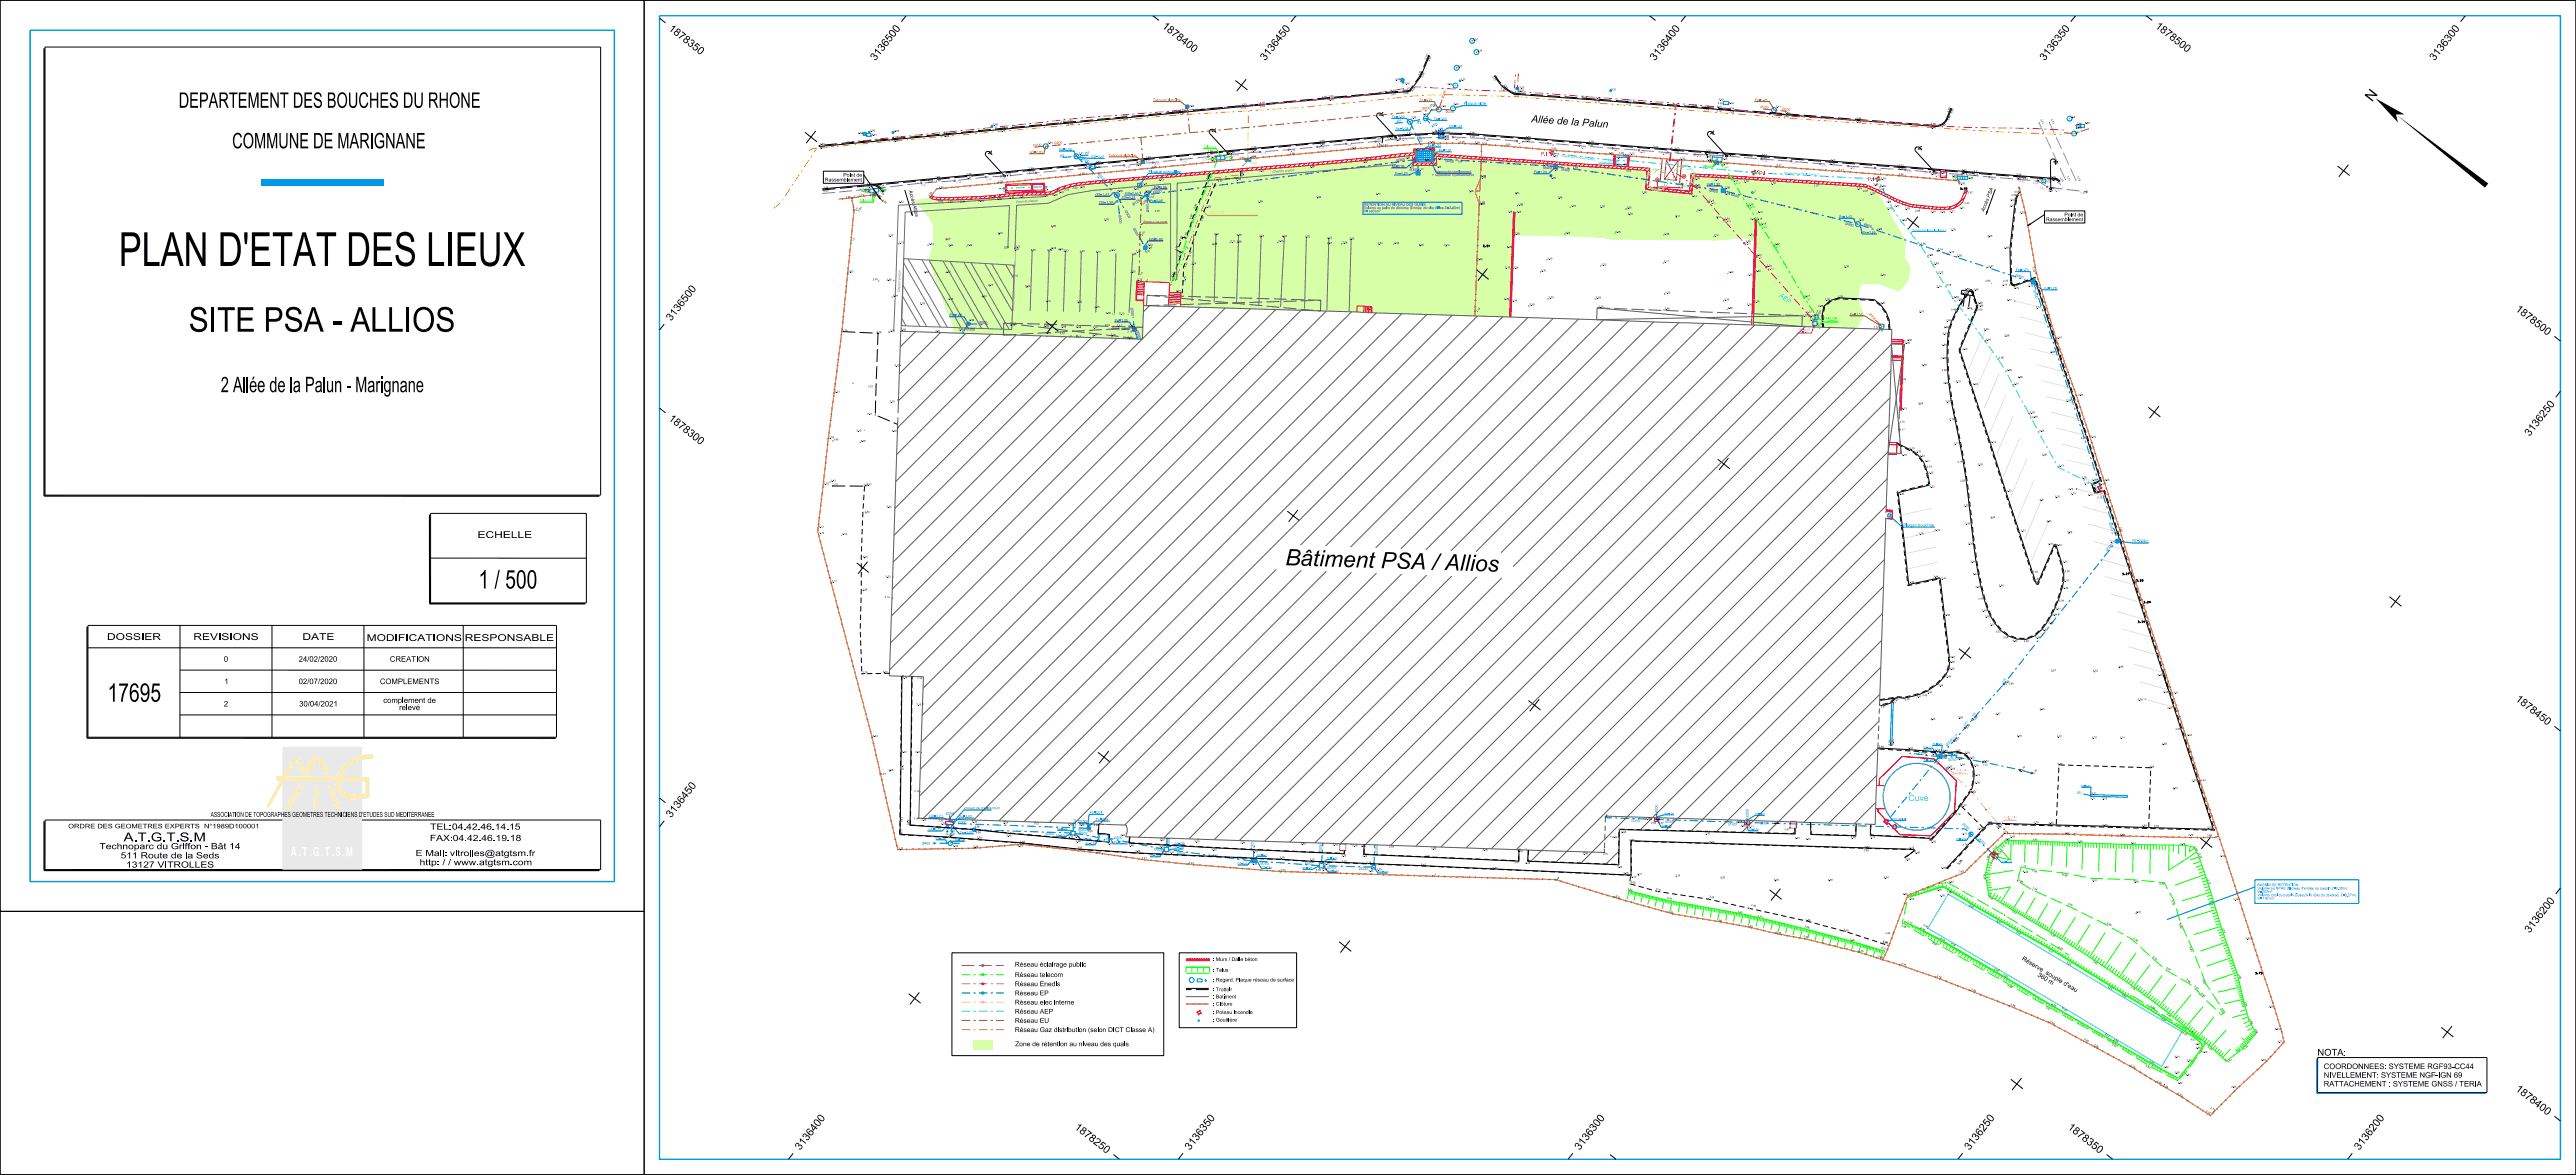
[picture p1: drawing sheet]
<svg xmlns="http://www.w3.org/2000/svg" width="840mm" height="383mm" viewBox="0 0 840 383" stroke-linecap="round" stroke-linejoin="round" font-family="sans-serif">
<defs><g id="words">
<text font-size="11" x="38.7" y="86.7">PLAN D'ETAT DES LIEUX</text>
<text font-size="8" x="61.5" y="108.1">SITE PSA - ALLIOS</text>
<g font-size="6">
<text x="156" y="191.8">1 / 500</text>
<text x="35.1" y="228.7">17695</text>
</g>
<text font-size="5.3" x="419" y="184.2" transform="rotate(2 419 184.2)">B â tim e n t P S A / A l io s</text>
<g font-size="5">
<text x="58.3" y="35.1">DEPARTEMENT DES BOUCHES DU RHONE</text>
<text x="75.7" y="48.3">COMMUNE DE MARIGNANE</text>
<text x="72" y="127.8">2 Allée de la Palun - Marignane</text>
</g>
<text font-size="3.4" x="773.5" y="33.4" transform="rotate(-52 773.5 33.4)">N</text>
<text font-size="2.9" x="40.3" y="274.3">A.T.G.T.S.M</text>
<g font-size="2.5">
<text x="217.8" y="9.7" transform="rotate(38 217.8 9.7)">1</text>
<text x="219.3" y="10.9" transform="rotate(38 219.3 10.9)">8</text>
<text x="292.6" y="10.8" transform="rotate(-52 292.6 10.8)">0</text>
<text x="378.7" y="8.9" transform="rotate(38 378.7 8.9)">1</text>
<text x="380.3" y="10.1" transform="rotate(38 380.3 10.1)">8</text>
<text x="381.8" y="11.3" transform="rotate(38 381.8 11.3)">7</text>
<text x="419.7" y="10.8" transform="rotate(-52 419.7 10.8)">0</text>
<text x="546.8" y="10.8" transform="rotate(-52 546.8 10.8)">0</text>
<text x="673.9" y="10.8" transform="rotate(-52 673.9 10.8)">0</text>
<text x="702.6" y="8.9" transform="rotate(38 702.6 8.9)">1</text>
<text x="704.1" y="10.1" transform="rotate(38 704.1 10.1)">8</text>
<text x="705.6" y="11.3" transform="rotate(38 705.6 11.3)">7</text>
<text x="801" y="10.8" transform="rotate(-52 801 10.8)">0</text>
<text x="220.9" y="12.1" transform="rotate(38 220.9 12.1)">7</text>
<text x="222.4" y="13.3" transform="rotate(38 222.4 13.3)">8</text>
<text x="223.9" y="14.5" transform="rotate(38 223.9 14.5)">3</text>
<text x="225.5" y="15.7" transform="rotate(38 225.5 15.7)">5</text>
<text x="227" y="16.9" transform="rotate(38 227 16.9)">0</text>
<text x="287.8" y="16.9" transform="rotate(-52 287.8 16.9)">3</text>
<text x="289" y="15.4" transform="rotate(-52 289 15.4)">6</text>
<text x="290.2" y="13.9" transform="rotate(-52 290.2 13.9)">5</text>
<text x="291.4" y="12.4" transform="rotate(-52 291.4 12.4)">0</text>
<text x="383.3" y="12.5" transform="rotate(38 383.3 12.5)">8</text>
<text x="384.8" y="13.7" transform="rotate(38 384.8 13.7)">4</text>
<text x="386.4" y="14.9" transform="rotate(38 386.4 14.9)">0</text>
<text x="387.9" y="16.1" transform="rotate(38 387.9 16.1)">0</text>
<text x="414.9" y="16.9" transform="rotate(-52 414.9 16.9)">3</text>
<text x="416.1" y="15.4" transform="rotate(-52 416.1 15.4)">6</text>
<text x="417.3" y="13.9" transform="rotate(-52 417.3 13.9)">4</text>
<text x="418.5" y="12.4" transform="rotate(-52 418.5 12.4)">5</text>
<text x="542" y="16.9" transform="rotate(-52 542 16.9)">3</text>
<text x="543.2" y="15.4" transform="rotate(-52 543.2 15.4)">6</text>
<text x="544.4" y="13.9" transform="rotate(-52 544.4 13.9)">4</text>
<text x="545.6" y="12.4" transform="rotate(-52 545.6 12.4)">0</text>
<text x="669.1" y="16.9" transform="rotate(-52 669.1 16.9)">3</text>
<text x="670.3" y="15.4" transform="rotate(-52 670.3 15.4)">6</text>
<text x="671.5" y="13.9" transform="rotate(-52 671.5 13.9)">3</text>
<text x="672.7" y="12.4" transform="rotate(-52 672.7 12.4)">5</text>
<text x="707.2" y="12.5" transform="rotate(38 707.2 12.5)">8</text>
<text x="708.7" y="13.7" transform="rotate(38 708.7 13.7)">5</text>
<text x="710.2" y="14.9" transform="rotate(38 710.2 14.9)">0</text>
<text x="711.7" y="16.1" transform="rotate(38 711.7 16.1)">0</text>
<text x="796.2" y="16.9" transform="rotate(-52 796.2 16.9)">3</text>
<text x="797.4" y="15.4" transform="rotate(-52 797.4 15.4)">6</text>
<text x="798.6" y="13.9" transform="rotate(-52 798.6 13.9)">3</text>
<text x="799.8" y="12.4" transform="rotate(-52 799.8 12.4)">0</text>
<text x="285.4" y="20" transform="rotate(-52 285.4 20)">3</text>
<text x="286.6" y="18.5" transform="rotate(-52 286.6 18.5)">1</text>
<text x="412.5" y="20" transform="rotate(-52 412.5 20)">3</text>
<text x="413.7" y="18.5" transform="rotate(-52 413.7 18.5)">1</text>
<text x="539.6" y="20" transform="rotate(-52 539.6 20)">3</text>
<text x="540.8" y="18.5" transform="rotate(-52 540.8 18.5)">1</text>
<text x="666.7" y="20" transform="rotate(-52 666.7 20)">3</text>
<text x="667.9" y="18.5" transform="rotate(-52 667.9 18.5)">1</text>
<text x="793.8" y="20" transform="rotate(-52 793.8 20)">3</text>
<text x="795" y="18.5" transform="rotate(-52 795 18.5)">1</text>
<text x="226" y="95.7" transform="rotate(-52 226 95.7)">0</text>
<text x="221.2" y="101.8" transform="rotate(-52 221.2 101.8)">3</text>
<text x="222.4" y="100.2" transform="rotate(-52 222.4 100.2)">6</text>
<text x="223.6" y="98.7" transform="rotate(-52 223.6 98.7)">5</text>
<text x="224.8" y="97.2" transform="rotate(-52 224.8 97.2)">0</text>
<text x="820.1" y="101.1" transform="rotate(38 820.1 101.1)">1</text>
<text x="218.8" y="104.8" transform="rotate(-52 218.8 104.8)">3</text>
<text x="220" y="103.3" transform="rotate(-52 220 103.3)">1</text>
<text x="821.6" y="102.3" transform="rotate(38 821.6 102.3)">8</text>
<text x="823.1" y="103.5" transform="rotate(38 823.1 103.5)">7</text>
<text x="824.6" y="104.7" transform="rotate(38 824.6 104.7)">8</text>
<text x="826.2" y="105.9" transform="rotate(38 826.2 105.9)">5</text>
<text x="827.7" y="107.1" transform="rotate(38 827.7 107.1)">0</text>
<text x="829.2" y="108.3" transform="rotate(38 829.2 108.3)">0</text>
<text x="217.8" y="136.8" transform="rotate(38 217.8 136.8)">1</text>
<text x="219.3" y="138" transform="rotate(38 219.3 138)">8</text>
<text x="828.4" y="137.8" transform="rotate(-52 828.4 137.8)">6</text>
<text x="829.6" y="136.3" transform="rotate(-52 829.6 136.3)">2</text>
<text x="830.8" y="134.8" transform="rotate(-52 830.8 134.8)">5</text>
<text x="832" y="133.2" transform="rotate(-52 832 133.2)">0</text>
<text x="220.9" y="139.2" transform="rotate(38 220.9 139.2)">7</text>
<text x="222.4" y="140.4" transform="rotate(38 222.4 140.4)">8</text>
<text x="223.9" y="141.6" transform="rotate(38 223.9 141.6)">3</text>
<text x="225.5" y="142.8" transform="rotate(38 225.5 142.8)">0</text>
<text x="227" y="144" transform="rotate(38 227 144)">0</text>
<text x="824.8" y="142.4" transform="rotate(-52 824.8 142.4)">3</text>
<text x="826" y="140.9" transform="rotate(-52 826 140.9)">1</text>
<text x="827.2" y="139.3" transform="rotate(-52 827.2 139.3)">3</text>
<text x="820.1" y="228.2" transform="rotate(38 820.1 228.2)">1</text>
<text x="821.6" y="229.4" transform="rotate(38 821.6 229.4)">8</text>
<text x="823.1" y="230.6" transform="rotate(38 823.1 230.6)">7</text>
<text x="824.6" y="231.8" transform="rotate(38 824.6 231.8)">8</text>
<text x="826.2" y="233" transform="rotate(38 826.2 233)">4</text>
<text x="827.7" y="234.2" transform="rotate(38 827.7 234.2)">5</text>
<text x="829.2" y="235.4" transform="rotate(38 829.2 235.4)">0</text>
<text x="226" y="257.6" transform="rotate(-52 226 257.6)">0</text>
<text x="221.2" y="263.7" transform="rotate(-52 221.2 263.7)">3</text>
<text x="222.4" y="262.2" transform="rotate(-52 222.4 262.2)">6</text>
<text x="223.6" y="260.6" transform="rotate(-52 223.6 260.6)">4</text>
<text x="224.8" y="259.1" transform="rotate(-52 224.8 259.1)">5</text>
<text x="218.8" y="266.7" transform="rotate(-52 218.8 266.7)">3</text>
<text x="220" y="265.2" transform="rotate(-52 220 265.2)">1</text>
<text x="828.4" y="299.7" transform="rotate(-52 828.4 299.7)">6</text>
<text x="829.6" y="298.2" transform="rotate(-52 829.6 298.2)">2</text>
<text x="830.8" y="296.7" transform="rotate(-52 830.8 296.7)">0</text>
<text x="832" y="295.2" transform="rotate(-52 832 295.2)">0</text>
<text x="824.8" y="304.3" transform="rotate(-52 824.8 304.3)">3</text>
<text x="826" y="302.8" transform="rotate(-52 826 302.8)">1</text>
<text x="827.2" y="301.3" transform="rotate(-52 827.2 301.3)">3</text>
<text x="820.1" y="355.3" transform="rotate(38 820.1 355.3)">1</text>
<text x="821.6" y="356.5" transform="rotate(38 821.6 356.5)">8</text>
<text x="823.1" y="357.7" transform="rotate(38 823.1 357.7)">7</text>
<text x="824.6" y="358.9" transform="rotate(38 824.6 358.9)">8</text>
<text x="268.1" y="365.9" transform="rotate(-52 268.1 365.9)">0</text>
<text x="395.2" y="365.9" transform="rotate(-52 395.2 365.9)">0</text>
<text x="522.3" y="365.9" transform="rotate(-52 522.3 365.9)">0</text>
<text x="649.4" y="365.9" transform="rotate(-52 649.4 365.9)">0</text>
<text x="776.5" y="365.9" transform="rotate(-52 776.5 365.9)">0</text>
<text x="826.2" y="360.1" transform="rotate(38 826.2 360.1)">4</text>
<text x="827.7" y="361.3" transform="rotate(38 827.7 361.3)">0</text>
<text x="829.2" y="362.5" transform="rotate(38 829.2 362.5)">0</text>
<text x="264.5" y="370.5" transform="rotate(-52 264.5 370.5)">6</text>
<text x="265.7" y="369" transform="rotate(-52 265.7 369)">4</text>
<text x="266.9" y="367.5" transform="rotate(-52 266.9 367.5)">0</text>
<text x="350.2" y="367.8" transform="rotate(38 350.2 367.8)">1</text>
<text x="351.7" y="369" transform="rotate(38 351.7 369)">8</text>
<text x="353.2" y="370.2" transform="rotate(38 353.2 370.2)">7</text>
<text x="354.8" y="371.4" transform="rotate(38 354.8 371.4)">8</text>
<text x="391.6" y="370.5" transform="rotate(-52 391.6 370.5)">6</text>
<text x="392.8" y="369" transform="rotate(-52 392.8 369)">3</text>
<text x="394" y="367.5" transform="rotate(-52 394 367.5)">5</text>
<text x="518.7" y="370.5" transform="rotate(-52 518.7 370.5)">6</text>
<text x="519.9" y="369" transform="rotate(-52 519.9 369)">3</text>
<text x="521.1" y="367.5" transform="rotate(-52 521.1 367.5)">0</text>
<text x="645.8" y="370.5" transform="rotate(-52 645.8 370.5)">6</text>
<text x="647" y="369" transform="rotate(-52 647 369)">2</text>
<text x="648.2" y="367.5" transform="rotate(-52 648.2 367.5)">5</text>
<text x="674" y="367.8" transform="rotate(38 674 367.8)">1</text>
<text x="675.6" y="369" transform="rotate(38 675.6 369)">8</text>
<text x="677.1" y="370.2" transform="rotate(38 677.1 370.2)">7</text>
<text x="678.6" y="371.4" transform="rotate(38 678.6 371.4)">8</text>
<text x="772.9" y="370.5" transform="rotate(-52 772.9 370.5)">6</text>
<text x="774.1" y="369" transform="rotate(-52 774.1 369)">2</text>
<text x="775.3" y="367.5" transform="rotate(-52 775.3 367.5)">0</text>
<text x="260.9" y="375.1" transform="rotate(-52 260.9 375.1)">3</text>
<text x="262.1" y="373.6" transform="rotate(-52 262.1 373.6)">1</text>
<text x="263.3" y="372" transform="rotate(-52 263.3 372)">3</text>
<text x="356.3" y="372.6" transform="rotate(38 356.3 372.6)">2</text>
<text x="357.8" y="373.8" transform="rotate(38 357.8 373.8)">5</text>
<text x="359.3" y="375" transform="rotate(38 359.3 375)">0</text>
<text x="388" y="375.1" transform="rotate(-52 388 375.1)">3</text>
<text x="389.2" y="373.6" transform="rotate(-52 389.2 373.6)">1</text>
<text x="390.4" y="372" transform="rotate(-52 390.4 372)">3</text>
<text x="515.1" y="375.1" transform="rotate(-52 515.1 375.1)">3</text>
<text x="516.3" y="373.6" transform="rotate(-52 516.3 373.6)">1</text>
<text x="517.5" y="372" transform="rotate(-52 517.5 372)">3</text>
<text x="642.2" y="375.1" transform="rotate(-52 642.2 375.1)">3</text>
<text x="643.4" y="373.6" transform="rotate(-52 643.4 373.6)">1</text>
<text x="644.6" y="372" transform="rotate(-52 644.6 372)">3</text>
<text x="680.1" y="372.6" transform="rotate(38 680.1 372.6)">3</text>
<text x="681.7" y="373.8" transform="rotate(38 681.7 373.8)">5</text>
<text x="683.2" y="375" transform="rotate(38 683.2 375)">0</text>
<text x="769.3" y="375.1" transform="rotate(-52 769.3 375.1)">3</text>
<text x="770.5" y="373.6" transform="rotate(-52 770.5 373.6)">1</text>
<text x="771.7" y="372" transform="rotate(-52 771.7 372)">3</text>
</g>
<g font-size="2.4">
<text x="499.3" y="39.8" transform="rotate(4 499.3 39.8)">A l é e</text>
<text x="507.6" y="40.4" transform="rotate(4 507.6 40.4)">d e</text>
<text x="512.3" y="40.8" transform="rotate(4 512.3 40.8)">la</text>
<text x="515.8" y="41" transform="rotate(4 515.8 41)">P a lu n</text>
</g>
<g font-size="2.2">
<text x="155.7" y="175.4">ECHELLE</text>
<text x="34.9" y="208.6">DOSSIER</text>
<text x="63" y="208.6">REVISIONS</text>
<text x="98.6" y="208.6">DATE</text>
<text x="119.6" y="208.9">MODIFICATIONS</text>
<text x="151.5" y="208.9">RESPONSABLE</text>
<text x="755.7" y="344.1">NOTA:</text>
</g>
<text font-size="2" fill="#00f5f5" x="622.3" y="261.1">Cuve</text>
<g font-size="2">
<text x="140.2" y="274.1">FAX:04.42.46.19.18</text>
<text x="140.3" y="270.4">TEL:04.42.46.14.15</text>
<text x="32.4" y="276.8">Technoparc du Griffon - Bât 14</text>
<text x="39.3" y="279.8">511 Route de la Seds</text>
<text x="135.5" y="279">E Mail: vitrolles@atgtsm.fr</text>
<text x="41.1" y="282.8">13127 VITROLLES</text>
<text x="136.8" y="282">http: / / www.atgtsm.com</text>
</g>
<g font-size="1.8">
<text x="73" y="215.7">0</text>
<text x="97.4" y="215.7">24/02/2020</text>
<text x="127.1" y="215.7">CREATION</text>
<text x="73.1" y="223">1</text>
<text x="97.4" y="223">02/07/2020</text>
<text x="123.9" y="223">COMPLEMENTS</text>
<text x="73" y="230.3">2</text>
<text x="97.6" y="230.3">30/04/2021</text>
<text x="125" y="229.1">complement de</text>
<text x="130.1" y="231.4">relevé</text>
<text x="757.7" y="351.3">NIVELLEMENT: SYSTEME NGF-IGN 69</text>
<text x="757.7" y="348.5">COORDONNEES: SYSTEME RGF93-CC44</text>
<text x="757.7" y="354.2">RATTACHEMENT : SYSTEME GNSS / TERIA</text>
</g>
<g font-size="1.6">
<text x="68.7" y="266.3">ASSOCIATION DE TOPOGRAPHES GEOMETRES TECHNICIENS D'ETUDES SUD MEDITERRANEE</text>
<text x="330.9" y="315.1">Réseau éclairage public</text>
<text x="330.9" y="318.5">Réseau telecom</text>
<text x="330.9" y="321.5">Réseau Enedis</text>
<text x="330.9" y="324.4">Réseau EP</text>
<text x="330.9" y="327.4">Réseau elec interne</text>
<text x="330.9" y="330.4">Réseau AEP</text>
<text x="330.9" y="333.4">Réseau EU</text>
<text x="330.9" y="336.4">Réseau Gaz distribution (selon DICT Classe A)</text>
<text x="331" y="341">Zone de rétention au niveau des quais</text>
</g>
<text font-size="1.5" fill="#00d6ff" x="580.1" y="96.6" transform="rotate(40 580.1 96.6)">A E P</text>
<g font-size="1.5">
<text x="22.2" y="270">ORDRE DES GEOMETRES EXPERTS</text>
<text x="66.9" y="270">N°1989D100001</text>
<text x="659.2" y="312.9" transform="rotate(31 659.2 312.9)">R é s e rv e</text>
<text x="666.9" y="317.5" transform="rotate(31 666.9 317.5)">s o u p le</text>
<text x="664.2" y="318.1" transform="rotate(31 664.2 318.1)">3</text>
<text x="665.2" y="318.7" transform="rotate(31 665.2 318.7)">6</text>
<text x="672.7" y="320.9" transform="rotate(31 672.7 320.9)">d 'e a u</text>
</g>
<text font-size="1.5" fill="#fff" x="666.3" y="319.3" transform="rotate(31 666.3 319.3)">0 m ³</text>
<g font-size="1.2" fill="#f00">
<text x="502.4" y="50.7">P.I</text>
<text x="573.6" y="57.1">P.I</text>
<text x="609.1" y="59">P.I</text>
<text x="684.8" y="161.4">P.I</text>
</g>
<g font-size="1.2">
<text x="269" y="59.1">Rassemblement</text>
<text x="275" y="57.6">Point de</text>
<text x="296.3" y="62.2" transform="rotate(76 296.3 62.2)">A c c è s A llio s</text>
<text x="646.9" y="69.1" transform="rotate(-68 646.9 69.1)">A c c è s P S A</text>
<text x="673.1" y="70.5">Point de</text>
<text x="667.1" y="72.1">Rassemblement</text>
<text x="395.5" y="316.7">: Talus</text>
<text x="395.5" y="313.3">: Murs / Dalle béton</text>
<text x="395.5" y="319.9">: Regard, Plaque réseau de surface</text>
<text x="395.5" y="323.1">: Trottoir</text>
<text x="395.5" y="325.4">: Batiment</text>
<text x="395.5" y="327.8">: Clôture</text>
<text x="395.5" y="330.5">: Poteau incendie</text>
<text x="395.5" y="333">: Gouttière</text>
</g>
<g font-size="1" fill="#001fff">
<text x="477.3" y="34.2">Plaque vide</text>
<text x="374.6" y="56.4">Plaque verouillée</text>
<text x="620.6" y="171.6">Plaque bouchée</text>
</g>
<g font-size=".8" fill="#a85100">
<text x="376" y="33">Tabouret siphoïde</text>
<text x="462.9" y="33">Fe=0.72</text>
<text x="463.8" y="35.8" transform="rotate(-4 463.8 35.8)">Ø 2</text>
<text x="465.2" y="35.7" transform="rotate(-4 465.2 35.7)">0</text>
<text x="465.9" y="35.6" transform="rotate(-4 465.9 35.6)">0</text>
<text x="470.8" y="32.1" transform="rotate(-71 470.8 32.1)">Ø 2</text>
<text x="471.2" y="30.7" transform="rotate(-71 471.2 30.7)">0</text>
<text x="471.4" y="30.1" transform="rotate(-71 471.4 30.1)">0</text>
<text x="572.2" y="33">Fe=1.26</text>
<text x="574" y="35.2" transform="rotate(6 574 35.2)">Ø 2</text>
<text x="575.4" y="35.3" transform="rotate(6 575.4 35.3)">0</text>
<text x="581.1" y="35.9" transform="rotate(6 581.1 35.9)">Ø 2</text>
<text x="471.4" y="36.8">Ø200</text>
<text x="582.5" y="36" transform="rotate(6 582.5 36)">0</text>
<text x="336.9" y="47.8" transform="rotate(-4 336.9 47.8)">Ø 2</text>
<text x="338.4" y="47.7" transform="rotate(-4 338.4 47.7)">0</text>
<text x="343.7" y="47" transform="rotate(-4 343.7 47)">Ø 2</text>
<text x="345.2" y="46.9" transform="rotate(-4 345.2 46.9)">0</text>
<text x="345.8" y="46.9" transform="rotate(-4 345.8 46.9)">0</text>
<text x="335.7" y="50">GS=0.63</text>
<text x="361.6" y="51">Tabouret siphoïde</text>
<text x="603.3" y="102.8">Fe=1.57</text>
<text x="609.3" y="102.5" transform="rotate(47 609.3 102.5)">Ø 1</text>
<text x="610.3" y="103.5" transform="rotate(47 610.3 103.5)">5</text>
<text x="610.8" y="104" transform="rotate(47 610.8 104)">0</text>
<text x="611" y="107.1" transform="rotate(-1 611 107.1)">T S</text>
</g>
<g font-size=".8" fill="#0000f5">
<text x="466.3" y="34.7">Ø?</text>
<text x="453.9" y="38.4">Fe=1.00</text>
<text x="455.5" y="39.9" transform="rotate(-4 455.5 39.9)">Ø</text>
<text x="456.7" y="39.8" transform="rotate(-4 456.7 39.8)">?</text>
<text x="461.9" y="40.2">Ø?</text>
<text x="467.3" y="41">Ø?</text>
<text x="467.6" y="39.1">Fe=1.03</text>
<text x="472.5" y="41.6">GS=1.51</text>
<text x="455.1" y="42.3">Fe=1.08</text>
<text x="462" y="43.9" transform="rotate(65 462 43.9)">Ø 6</text>
<text x="462.6" y="45.2" transform="rotate(65 462.6 45.2)">0</text>
<text x="462.9" y="45.8" transform="rotate(65 462.9 45.8)">0</text>
<text x="465.6" y="47.8">Fe=1.00</text>
<text x="345.4" y="49.1">Fe=0.88</text>
<text x="345.6" y="51.3" transform="rotate(-4 345.6 51.3)">Ø</text>
<text x="346.8" y="51.2" transform="rotate(-4 346.8 51.2)">?</text>
<text x="352.6" y="51.7" transform="rotate(32 352.6 51.7)">Ø 4</text>
<text x="353.8" y="50.4" transform="rotate(-4 353.8 50.4)">Ø</text>
<text x="353.9" y="52.5" transform="rotate(32 353.9 52.5)">0</text>
<text x="355" y="50.3" transform="rotate(-4 355 50.3)">?</text>
<text x="355.8" y="51.4">GS=1.41</text>
<text x="455.4" y="52.7" transform="rotate(-7 455.4 52.7)">Ø 3</text>
<text x="456.9" y="52.5" transform="rotate(-7 456.9 52.5)">0</text>
<text x="469.2" y="49.4">Fe=1.01</text>
<text x="471.3" y="52.8" transform="rotate(4 471.3 52.8)">Ø 4</text>
<text x="472.8" y="52.9" transform="rotate(4 472.8 52.9)">0</text>
<text x="357.8" y="56.9" transform="rotate(44 357.8 56.9)">Ø 6</text>
<text x="358.9" y="58" transform="rotate(44 358.9 58)">0</text>
<text x="359.3" y="58.4" transform="rotate(44 359.3 58.4)">0</text>
<text x="453.8" y="54.6">Fe=0.98</text>
<text x="454.9" y="56.9">Fe=1.23</text>
<text x="459.6" y="55.7">Ø300</text>
<text x="466.9" y="57.4">+ séparateur hydrocarbures</text>
<text x="468.5" y="56.3">Vanne de confinement</text>
<text x="500.2" y="56.5">Fe=1.24</text>
<text x="503.2" y="55" transform="rotate(4 503.2 55)">Ø 4</text>
<text x="504.7" y="55.1" transform="rotate(4 504.7 55.1)">0</text>
<text x="505.3" y="55.1" transform="rotate(4 505.3 55.1)">0</text>
<text x="509.1" y="55.5" transform="rotate(8 509.1 55.5)">Ø 4</text>
<text x="510.6" y="55.8" transform="rotate(8 510.6 55.8)">0</text>
<text x="511.2" y="55.8" transform="rotate(8 511.2 55.8)">0</text>
<text x="357.2" y="63.8">GS=1.42</text>
<text x="365.9" y="64.8">GS=1.21</text>
<text x="366.8" y="63.5">GS=1.54</text>
<text x="371.3" y="65.8" transform="rotate(-37 371.3 65.8)">5</text>
<text x="375" y="65.9">Fe=0.95</text>
<text x="376.1" y="63" transform="rotate(-7 376.1 63)">Ø 3</text>
<text x="376.3" y="61.4">Fe=0.96</text>
<text x="377.6" y="62.8" transform="rotate(-7 377.6 62.8)">0</text>
<text x="556.7" y="60.4">Fe=1.32</text>
<text x="557.4" y="62.5" transform="rotate(8 557.4 62.5)">Ø 4</text>
<text x="558.8" y="62.7" transform="rotate(8 558.8 62.7)">0</text>
<text x="564.3" y="63.8" transform="rotate(14 564.3 63.8)">Ø 4</text>
<text x="565.8" y="64.1" transform="rotate(14 565.8 64.1)">0</text>
<text x="358.5" y="66.4">GS=1.25</text>
<text x="364.7" y="70.2" transform="rotate(83 364.7 70.2)">Ø 3</text>
<text x="364.9" y="71.6" transform="rotate(83 364.9 71.6)">0</text>
<text x="366.7" y="68.9" transform="rotate(62 366.7 68.9)">Ø 3</text>
<text x="367.4" y="70.2" transform="rotate(62 367.4 70.2)">0</text>
<text x="367.7" y="70.7" transform="rotate(62 367.7 70.7)">0</text>
<text x="369.6" y="67.1" transform="rotate(-37 369.6 67.1)">Ø 1</text>
<text x="370.8" y="66.2" transform="rotate(-37 370.8 66.2)">2</text>
<text x="374.6" y="67.1" transform="rotate(-94 374.6 67.1)">0</text>
<text x="374.6" y="67.7" transform="rotate(-94 374.6 67.7)">0</text>
<text x="374.7" y="69.2" transform="rotate(-94 374.7 69.2)">Ø 3</text>
<text x="444.7" y="69.2">V=1401m³</text>
<text x="444.7" y="68.2">Volume au point de déverse (Entrée</text>
<text x="444.7" y="67.1">RETENTION AU NIVEAU DES QUAIS</text>
<text x="464.1" y="68.2">du site Allios Z=2.60m)</text>
<text x="599.8" y="71">Fe=1.42</text>
<text x="365" y="72.3" transform="rotate(83 365 72.3)">0</text>
<text x="369.5" y="74.6" transform="rotate(62 369.5 74.6)">Ø 3</text>
<text x="370.2" y="75.9" transform="rotate(62 370.2 75.9)">0</text>
<text x="370.5" y="76.5" transform="rotate(62 370.5 76.5)">0</text>
<text x="601.6" y="73.3" transform="rotate(14 601.6 73.3)">Ø 4</text>
<text x="603.1" y="73.6" transform="rotate(14 603.1 73.6)">0</text>
<text x="607.5" y="76.2">Fe=1.65</text>
<text x="607.7" y="73.5" transform="rotate(18 607.7 73.5)">Ø 4</text>
<text x="609.1" y="73.9" transform="rotate(18 609.1 73.9)">0</text>
<text x="374.7" y="78.3">GS=1.40</text>
<text x="657.1" y="90" transform="rotate(18 657.1 90)">Ø 4</text>
<text x="657.4" y="88.4">Fe=1.70</text>
<text x="658.5" y="90.5" transform="rotate(18 658.5 90.5)">0</text>
<text x="663" y="94.8" transform="rotate(72 663 94.8)">Ø 4</text>
<text x="666.6" y="94.3">Fe=1.75</text>
<text x="368.7" y="100.4" transform="rotate(83 368.7 100.4)">Ø 3</text>
<text x="368.8" y="101.8" transform="rotate(83 368.8 101.8)">0</text>
<text x="663.5" y="96.2" transform="rotate(72 663.5 96.2)">0</text>
<text x="663.7" y="96.8" transform="rotate(72 663.7 96.8)">0</text>
<text x="309.7" y="103.1">Fe=1.50</text>
<text x="315.1" y="107.6" transform="rotate(2 315.1 107.6)">Ø 3 0 0</text>
<text x="319.2" y="105.4" transform="rotate(2 319.2 105.4)">Ø 3 0 0</text>
<text x="362.4" y="107.5" transform="rotate(2 362.4 107.5)">Ø 3 0 0</text>
<text x="363.6" y="104.8">Fe=1.25</text>
<text x="368.9" y="102.5" transform="rotate(83 368.9 102.5)">0</text>
<text x="370.5" y="107.8" transform="rotate(72 370.5 107.8)">Ø 3</text>
<text x="370.9" y="109.2" transform="rotate(72 370.9 109.2)">0</text>
<text x="371.1" y="109.8" transform="rotate(72 371.1 109.8)">0</text>
<text x="687.6" y="170.4" transform="rotate(72 687.6 170.4)">Ø 4</text>
<text x="688.1" y="171.8" transform="rotate(72 688.1 171.8)">0</text>
<text x="688.3" y="172.4" transform="rotate(72 688.3 172.4)">0</text>
<text x="687.1" y="179.7" transform="rotate(-49 687.1 179.7)">Ø 3</text>
<text x="688.1" y="178.6" transform="rotate(-49 688.1 178.6)">0</text>
<text x="688.5" y="178.1" transform="rotate(-49 688.5 178.1)">0 ?</text>
<text x="695.3" y="176.6">FE=2.02m</text>
<text x="625.3" y="245.8" transform="rotate(1 625.3 245.8)">Ø 1 5 0</text>
<text x="634.9" y="243.4" transform="rotate(-49 634.9 243.4)">Ø 3</text>
<text x="635.9" y="242.3" transform="rotate(-49 635.9 242.3)">0</text>
<text x="636.3" y="241.8" transform="rotate(-49 636.3 241.8)">0 ?</text>
<text x="631.8" y="249.4" transform="rotate(-47 631.8 249.4)">Ø ?</text>
<text x="635.3" y="247.9" transform="rotate(1 635.3 247.9)">Ø 2 0 0</text>
<text x="314.2" y="263.8">Vannes de confinement</text>
<text x="677.3" y="258.6" transform="rotate(12 677.3 258.6)">Ø ?</text>
<text x="303.1" y="266.4">GS=3.21</text>
<text x="308.4" y="265.6">Ø250</text>
<text x="312.4" y="268.4">Ø300</text>
<text x="312.8" y="266.5">Fe=2.63</text>
<text x="350.8" y="269.8" transform="rotate(-88 350.8 269.8)">Ø 2</text>
<text x="350.9" y="268.4" transform="rotate(-88 350.9 268.4)">0</text>
<text x="350.9" y="267.7" transform="rotate(-88 350.9 267.7)">0</text>
<text x="351.6" y="268.1">Ø250</text>
<text x="355.3" y="265.2">Fe=2.64</text>
<text x="357.3" y="267.5">Fe=2.64</text>
<text x="531.9" y="267.9" transform="rotate(1 531.9 267.9)">Ø 3 0 0</text>
<text x="540.5" y="265" transform="rotate(-90 540.5 265)">Ø200</text>
<text x="543" y="268.2" transform="rotate(1 543 268.2)">Ø 3 0 0</text>
<text x="563.6" y="269" transform="rotate(1 563.6 269)">Ø 3 0 0</text>
<text x="570.1" y="266.4" transform="rotate(-90 570.1 266.4)">Ø200</text>
<text x="574.1" y="268.7" transform="rotate(1 574.1 268.7)">Ø 3 0 0</text>
<text x="639.9" y="268.8" transform="rotate(42 639.9 268.8)">Ø 3</text>
<text x="641" y="269.8" transform="rotate(42 641 269.8)">0</text>
<text x="300.6" y="275.3">Ø400</text>
<text x="302.8" y="270.7">Fe=2.71</text>
<text x="309.2" y="272.2" transform="rotate(-86 309.2 272.2)">Ø 3</text>
<text x="309.3" y="270.8" transform="rotate(-86 309.3 270.8)">0</text>
<text x="309.3" y="270.1" transform="rotate(-86 309.3 270.1)">0</text>
<text x="311.2" y="272.1" transform="rotate(-86 311.2 272.1)">Ø 3</text>
<text x="311.3" y="270.7" transform="rotate(-86 311.3 270.7)">0</text>
<text x="311.4" y="270" transform="rotate(-86 311.4 270)">0</text>
<text x="313" y="271.8">Fe=2.63</text>
<text x="340.9" y="272.1" transform="rotate(2 340.9 272.1)">Ø 3 0 0</text>
<text x="351.6" y="270.8">Ø300</text>
<text x="351.8" y="271.7" transform="rotate(7 351.8 271.7)">Ø 3</text>
<text x="353.3" y="271.9" transform="rotate(7 353.3 271.9)">0</text>
<text x="363.3" y="273.5">Ø300</text>
<text x="363.3" y="274.9">Fe=2.53</text>
<text x="381.4" y="275.9" transform="rotate(-88 381.4 275.9)">Ø 2</text>
<text x="381.4" y="274.4" transform="rotate(-88 381.4 274.4)">0</text>
<text x="381.5" y="273.8" transform="rotate(-88 381.5 273.8)">0</text>
<text x="408.6" y="275.9" transform="rotate(-87 408.6 275.9)">0</text>
<text x="408.7" y="275.2" transform="rotate(-87 408.7 275.2)">0</text>
<text x="431" y="275.7" transform="rotate(-86 431 275.7)">0</text>
<text x="641.4" y="270.2" transform="rotate(42 641.4 270.2)">0</text>
<text x="645" y="273.7" transform="rotate(42 645 273.7)">Ø 3</text>
<text x="646.1" y="274.7" transform="rotate(42 646.1 274.7)">0</text>
<text x="646.6" y="275.1" transform="rotate(42 646.6 275.1)">0</text>
<text x="376.2" y="277.1" transform="rotate(11 376.2 277.1)">Ø 3</text>
<text x="377.7" y="277.4" transform="rotate(11 377.7 277.4)">0</text>
<text x="378.3" y="277.5" transform="rotate(11 378.3 277.5)">0</text>
<text x="383.7" y="278.4" transform="rotate(8 383.7 278.4)">Ø 3</text>
<text x="385.2" y="278.6" transform="rotate(8 385.2 278.6)">0</text>
<text x="385.8" y="278.6" transform="rotate(8 385.8 278.6)">0</text>
<text x="403.4" y="279.8" transform="rotate(8 403.4 279.8)">Ø 3</text>
<text x="404.8" y="280" transform="rotate(8 404.8 280)">0</text>
<text x="408.5" y="277.3" transform="rotate(-87 408.5 277.3)">Ø 1</text>
<text x="410.9" y="281.7" transform="rotate(4 410.9 281.7)">Ø 3</text>
<text x="412.4" y="281.8" transform="rotate(4 412.4 281.8)">0</text>
<text x="425.5" y="281.7" transform="rotate(4 425.5 281.7)">Ø 3</text>
<text x="427" y="281.8" transform="rotate(4 427 281.8)">0</text>
<text x="430.8" y="277.8" transform="rotate(-86 430.8 277.8)">Ø 2</text>
<text x="430.9" y="276.3" transform="rotate(-86 430.9 276.3)">0</text>
<text x="449.2" y="278.3" transform="rotate(-88 449.2 278.3)">Ø 3</text>
<text x="449.3" y="276.8" transform="rotate(-88 449.3 276.8)">0</text>
<text x="449.3" y="276.2" transform="rotate(-88 449.3 276.2)">0</text>
<text x="432.8" y="283.2" transform="rotate(1 432.8 283.2)">Ø 3 0 0</text>
<text x="443.2" y="283.5" transform="rotate(1 443.2 283.5)">Ø 3 0 0</text>
<text x="736.1" y="293.2">V=1161m³</text>
<text x="736.1" y="292.1">Volume total du bassin (j'usqu'a la côte de déverse, Z=3.27m)</text>
<text x="736.1" y="291">V=587m³</text>
<text x="736.1" y="290">Volume au NPHE (fil d'eau d'entrée du bassin Z=2.36m)</text>
<text x="736.1" y="288.9">BASSIN DE RETENTION</text>
</g>
<g font-size=".8" fill="#0f0">
<text x="392.3" y="48.3">Telecom</text>
<text x="280.3" y="65.7">Telecom</text>
</g>
<g font-size=".8" fill="#6e6e6e">
<text x="414.9" y="56.4" transform="rotate(-5 414.9 56.4)">C h e m in p ie to n</text>
<text x="331.2" y="66.2" transform="rotate(-4 331.2 66.2)">C h e m in p ie to n</text>
<text x="293.5" y="95.3" transform="rotate(-88 293.5 95.3)">C h e m in p ie to n</text>
</g>
<g font-size=".6">
<text x="480.3" y="13.1">3.26</text>
<text x="481.7" y="16.8">3.19</text>
<text x="463.3" y="23.7" transform="rotate(-67 463.3 23.7)">6</text>
<text x="465" y="19.4" transform="rotate(-67 465 19.4)">3 .1</text>
<text x="465.5" y="18.3" transform="rotate(-67 465.5 18.3)">8</text>
<text x="466.2" y="20" transform="rotate(-67 466.2 20)">3 .0</text>
<text x="466.6" y="18.9" transform="rotate(-67 466.6 18.9)">7</text>
<text x="475.2" y="21.9">3.07</text>
<text x="453.5" y="29.9" transform="rotate(-5 453.5 29.9)">3 .0</text>
<text x="454.7" y="29.8" transform="rotate(-5 454.7 29.8)">4</text>
<text x="454.9" y="26.1">3.09</text>
<text x="457.5" y="29.6" transform="rotate(-4 457.5 29.6)">3 . 1 3</text>
<text x="460.6" y="30" transform="rotate(-54 460.6 30)">3 .0</text>
<text x="461.3" y="29" transform="rotate(-54 461.3 29)">3</text>
<text x="462.9" y="24.8" transform="rotate(-67 462.9 24.8)">3 .1</text>
<text x="464" y="25.3" transform="rotate(-67 464 25.3)">3 .0</text>
<text x="464.4" y="24.2" transform="rotate(-67 464.4 24.2)">6</text>
<text x="472" y="27.7">3.04</text>
<text x="476.3" y="26.2">3.07</text>
<text x="486.6" y="25" transform="rotate(61 486.6 25)">3 .1</text>
<text x="487.2" y="26" transform="rotate(61 487.2 26)">5</text>
<text x="489.3" y="28.6" transform="rotate(44 489.3 28.6)">3 .1</text>
<text x="490.1" y="29.5" transform="rotate(44 490.1 29.5)">2</text>
<text x="490.3" y="27.8" transform="rotate(44 490.3 27.8)">3 .2</text>
<text x="491.1" y="28.6" transform="rotate(44 491.1 28.6)">5</text>
<text x="495.3" y="29.7">3.21</text>
<text x="495.4" y="28.8">3.22</text>
<text x="525.4" y="29.4" transform="rotate(4 525.4 29.4)">3 . 2 1</text>
<text x="387.8" y="34.8">2.94</text>
<text x="404.8" y="35.4" transform="rotate(-5 404.8 35.4)">2 .9</text>
<text x="404.9" y="34.4" transform="rotate(-5 404.9 34.4)">3 .0</text>
<text x="405.9" y="35.3" transform="rotate(-5 405.9 35.3)">3</text>
<text x="406.1" y="34.3" transform="rotate(-5 406.1 34.3)">5</text>
<text x="410.9" y="33.9" transform="rotate(-5 410.9 33.9)">3 .0</text>
<text x="410.9" y="35" transform="rotate(-5 410.9 35)">2 .9</text>
<text x="412" y="33.8" transform="rotate(-5 412 33.8)">6</text>
<text x="412.1" y="34.9" transform="rotate(-5 412.1 34.9)">3</text>
<text x="431.1" y="32" transform="rotate(-5 431.1 32)">3 .0</text>
<text x="432.3" y="31.8" transform="rotate(-5 432.3 31.8)">6</text>
<text x="433.3" y="31.7" transform="rotate(-5 433.3 31.7)">3 .0</text>
<text x="433.3" y="32.8" transform="rotate(-5 433.3 32.8)">2 .9</text>
<text x="434.4" y="31.6" transform="rotate(-5 434.4 31.6)">0</text>
<text x="434.5" y="32.7" transform="rotate(-5 434.5 32.7)">3</text>
<text x="453.6" y="31.1" transform="rotate(-5 453.6 31.1)">3 .0</text>
<text x="454.8" y="31" transform="rotate(-5 454.8 31)">1</text>
<text x="457.6" y="30.7" transform="rotate(-4 457.6 30.7)">3 . 0 3</text>
<text x="470" y="34.9">2.92</text>
<text x="474" y="34.2">2.94</text>
<text x="493.7" y="31.4" transform="rotate(4 493.7 31.4)">3 . 0 7</text>
<text x="493.9" y="30.3" transform="rotate(4 493.9 30.3)">3 . 2 2</text>
<text x="516" y="31.8" transform="rotate(4 516 31.8)">3 . 2 2</text>
<text x="520.1" y="33.4" transform="rotate(4 520.1 33.4)">3 . 1 0</text>
<text x="520.2" y="32.1" transform="rotate(4 520.2 32.1)">3 . 1 5</text>
<text x="530.2" y="34.1" transform="rotate(4 530.2 34.1)">3 . 1 5</text>
<text x="530.5" y="33" transform="rotate(4 530.5 33)">3 . 2 0</text>
<text x="551.9" y="34.5" transform="rotate(4 551.9 34.5)">3 . 3 1</text>
<text x="555.6" y="36" transform="rotate(4 555.6 36)">3 . 1 9</text>
<text x="555.7" y="34.9" transform="rotate(4 555.7 34.9)">3 . 2 2</text>
<text x="559.8" y="35" transform="rotate(4 559.8 35)">3 . 2 3</text>
<text x="560.1" y="33.9" transform="rotate(4 560.1 33.9)">3 . 2 8</text>
<text x="560.3" y="32.7" transform="rotate(4 560.3 32.7)">3 . 3 0</text>
<text x="563.8" y="33.9" transform="rotate(4 563.8 33.9)">3 . 3 4</text>
<text x="563.8" y="35.6" transform="rotate(4 563.8 35.6)">3 . 3 4</text>
<text x="579.1" y="35">3.41</text>
<text x="635.9" y="35.6" transform="rotate(-67 635.9 35.6)">9</text>
<text x="323.8" y="40.8">2.85</text>
<text x="326" y="41.9" transform="rotate(-5 326 41.9)">2 .8</text>
<text x="327.2" y="41.7" transform="rotate(-5 327.2 41.7)">5</text>
<text x="330" y="41.5" transform="rotate(-5 330 41.5)">2 .7</text>
<text x="331.2" y="41.4" transform="rotate(-5 331.2 41.4)">9</text>
<text x="345.9" y="40" transform="rotate(-5 345.9 40)">2 .8</text>
<text x="347" y="39.9" transform="rotate(-5 347 39.9)">4</text>
<text x="348.1" y="39.7" transform="rotate(-5 348.1 39.7)">2 .9</text>
<text x="348.2" y="40.8" transform="rotate(-5 348.2 40.8)">2 .7</text>
<text x="349.3" y="39.6" transform="rotate(-5 349.3 39.6)">0</text>
<text x="349.4" y="40.7" transform="rotate(-5 349.4 40.7)">8</text>
<text x="366.2" y="38.1" transform="rotate(-5 366.2 38.1)">2 .9</text>
<text x="366.3" y="39.2" transform="rotate(-5 366.3 39.2)">2 .8</text>
<text x="367.4" y="38" transform="rotate(-5 367.4 38)">7</text>
<text x="367.4" y="39.1" transform="rotate(-5 367.4 39.1)">3</text>
<text x="382.2" y="36.5" transform="rotate(-5 382.2 36.5)">3 .0</text>
<text x="383.3" y="36.4" transform="rotate(-5 383.3 36.4)">0</text>
<text x="384.6" y="37.4" transform="rotate(-5 384.6 37.4)">2 .8</text>
<text x="384.7" y="36.1" transform="rotate(-5 384.7 36.1)">2 .9</text>
<text x="385.8" y="37.3" transform="rotate(-5 385.8 37.3)">4</text>
<text x="385.9" y="36" transform="rotate(-5 385.9 36)">1</text>
<text x="460.2" y="38.5">2.85</text>
<text x="464" y="37.5">2.87</text>
<text x="559.7" y="36.4" transform="rotate(4 559.7 36.4)">3 . 1 9</text>
<text x="563.8" y="36.7" transform="rotate(4 563.8 36.7)">3 . 2 3</text>
<text x="581.7" y="38.1" transform="rotate(4 581.7 38.1)">3 . 2 9</text>
<text x="582" y="36.9" transform="rotate(4 582 36.9)">3 . 4 0</text>
<text x="605.1" y="39.9" transform="rotate(4 605.1 39.9)">3 . 3 8</text>
<text x="605.3" y="38.8" transform="rotate(4 605.3 38.8)">3 . 4 9</text>
<text x="629.6" y="40.6" transform="rotate(4 629.6 40.6)">3 . 5 8</text>
<text x="629.6" y="41.8" transform="rotate(4 629.6 41.8)">3 . 4 4</text>
<text x="633.3" y="41.7" transform="rotate(-39 633.3 41.7)">3 .4</text>
<text x="634.2" y="40.9" transform="rotate(-39 634.2 40.9)">5</text>
<text x="635.4" y="36.7" transform="rotate(-67 635.4 36.7)">3 .5</text>
<text x="635.5" y="39.3" transform="rotate(-67 635.5 39.3)">3 .4</text>
<text x="636" y="38.2" transform="rotate(-67 636 38.2)">8</text>
<text x="636.5" y="37.1" transform="rotate(-67 636.5 37.1)">3 .5</text>
<text x="636.9" y="36" transform="rotate(-67 636.9 36)">0</text>
<text x="665.3" y="39" transform="rotate(65 665.3 39)">3 .7</text>
<text x="665.8" y="40.1" transform="rotate(65 665.8 40.1)">1</text>
<text x="668.7" y="38.9" transform="rotate(65 668.7 38.9)">3 .7</text>
<text x="669.2" y="40" transform="rotate(65 669.2 40)">2</text>
<text x="675.1" y="38.5">3.88</text>
<text x="677.2" y="40.6">3.80</text>
<text x="677.4" y="41.7">3.81</text>
<text x="679.8" y="40.4">3.85</text>
<text x="267.3" y="47.4" transform="rotate(-5 267.3 47.4)">2 .6</text>
<text x="268.5" y="47.3" transform="rotate(-5 268.5 47.3)">9</text>
<text x="279.7" y="43.7">2.82</text>
<text x="283.7" y="42.8">2.89</text>
<text x="284.2" y="44.2">2.81</text>
<text x="291.3" y="45.1" transform="rotate(-5 291.3 45.1)">2 .7</text>
<text x="291.3" y="46.2" transform="rotate(-5 291.3 46.2)">2 .6</text>
<text x="291.6" y="43">2.83</text>
<text x="292.4" y="45" transform="rotate(-5 292.4 45)">8</text>
<text x="292.5" y="46.1" transform="rotate(-5 292.5 46.1)">6</text>
<text x="307.7" y="43.6" transform="rotate(-5 307.7 43.6)">2 .8</text>
<text x="307.9" y="44.7" transform="rotate(-5 307.9 44.7)">2 .7</text>
<text x="308.9" y="43.5" transform="rotate(-5 308.9 43.5)">2</text>
<text x="309" y="44.6" transform="rotate(-5 309 44.6)">2</text>
<text x="326.2" y="42.9" transform="rotate(-5 326.2 42.9)">2 .7</text>
<text x="327.4" y="42.8" transform="rotate(-5 327.4 42.8)">3</text>
<text x="341.6" y="46.8">2.64</text>
<text x="430.3" y="46.3" transform="rotate(-5 430.3 46.3)">2 .7</text>
<text x="430.3" y="47.4" transform="rotate(-5 430.3 47.4)">2 .9</text>
<text x="431.5" y="46.2" transform="rotate(-5 431.5 46.2)">6</text>
<text x="431.5" y="47.3" transform="rotate(-5 431.5 47.3)">0</text>
<text x="449" y="47.6" transform="rotate(-4 449 47.6)">3 . 0 4</text>
<text x="449.2" y="45.6" transform="rotate(-4 449.2 45.6)">2 . 9 5</text>
<text x="450.9" y="47.6" transform="rotate(-4 450.9 47.6)">3 . 0 3</text>
<text x="452.6" y="44.2" transform="rotate(-4 452.6 44.2)">2 . 8 0</text>
<text x="452.7" y="45.3" transform="rotate(-4 452.7 45.3)">2 . 9 5</text>
<text x="458.7" y="43.8" transform="rotate(-3 458.7 43.8)">2 . 8 1</text>
<text x="466.1" y="46.5" transform="rotate(2 466.1 46.5)">2 . 8 0</text>
<text x="467" y="43.4" transform="rotate(-3 467 43.4)">2 . 8 0</text>
<text x="469" y="42.3">2.80</text>
<text x="470.9" y="44.6">2.93</text>
<text x="470.9" y="45.6">2.95</text>
<text x="471.2" y="43.2" transform="rotate(2 471.2 43.2)">2 . 8 1</text>
<text x="475.9" y="46.5" transform="rotate(2 475.9 46.5)">2 . 9 5</text>
<text x="479.3" y="43.5" transform="rotate(4 479.3 43.5)">2 .8</text>
<text x="479.3" y="44.6" transform="rotate(4 479.3 44.6)">2 .9</text>
<text x="480.4" y="43.6" transform="rotate(4 480.4 43.6)">6</text>
<text x="480.5" y="44.7" transform="rotate(4 480.5 44.7)">2</text>
<text x="480.9" y="46.7" transform="rotate(4 480.9 46.7)">2 . 9 9</text>
<text x="483.3" y="47" transform="rotate(4 483.3 47)">2 . 9 5</text>
<text x="490.9" y="47.4" transform="rotate(4 490.9 47.4)">3 . 0 0</text>
<text x="497.4" y="46" transform="rotate(4 497.4 46)">2 .9</text>
<text x="497.5" y="44.9" transform="rotate(4 497.5 44.9)">2 .8</text>
<text x="498.6" y="46.1" transform="rotate(4 498.6 46.1)">2</text>
<text x="498.7" y="45" transform="rotate(4 498.7 45)">8</text>
<text x="517.9" y="47.5" transform="rotate(4 517.9 47.5)">2</text>
<text x="518.1" y="46.4" transform="rotate(4 518.1 46.4)">2 .9</text>
<text x="518.4" y="47.5" transform="rotate(5 518.4 47.5)">.</text>
<text x="518.6" y="47.6" transform="rotate(4 518.6 47.6)">9</text>
<text x="519.1" y="47.6" transform="rotate(4 519.1 47.6)">5</text>
<text x="519.3" y="46.5" transform="rotate(4 519.3 46.5)">2</text>
<text x="676.6" y="43.4">3.81</text>
<text x="267.4" y="48.4" transform="rotate(-5 267.4 48.4)">2 .5</text>
<text x="268.6" y="48.3" transform="rotate(-5 268.6 48.3)">9</text>
<text x="357.3" y="53.1" transform="rotate(-5 357.3 53.1)">2 .6</text>
<text x="358.5" y="53" transform="rotate(-5 358.5 53)">2</text>
<text x="370.4" y="53.2">2.75</text>
<text x="373.6" y="51.6" transform="rotate(-5 373.6 51.6)">2 .6</text>
<text x="373.6" y="52.7" transform="rotate(-5 373.6 52.7)">2 .7</text>
<text x="374.8" y="51.5" transform="rotate(-5 374.8 51.5)">2</text>
<text x="374.8" y="52.6" transform="rotate(-5 374.8 52.6)">7</text>
<text x="393.9" y="49.7" transform="rotate(-5 393.9 49.7)">2 .6</text>
<text x="394" y="50.7" transform="rotate(-5 394 50.7)">2 .8</text>
<text x="394.8" y="52.5">2.87</text>
<text x="394.9" y="51.5">2.87</text>
<text x="395.1" y="49.6" transform="rotate(-5 395.1 49.6)">6</text>
<text x="395.1" y="50.6" transform="rotate(-5 395.1 50.6)">1</text>
<text x="401" y="49.9">2.89</text>
<text x="401.1" y="52.6" transform="rotate(-52 401.1 52.6)">2 .9</text>
<text x="401.8" y="51.7" transform="rotate(-52 401.8 51.7)">5</text>
<text x="404.2" y="51.8" transform="rotate(-5 404.2 51.8)">2 .9</text>
<text x="405.4" y="51.7" transform="rotate(-5 405.4 51.7)">5</text>
<text x="408" y="49.5" transform="rotate(-5 408 49.5)">2 .8</text>
<text x="408" y="48.3" transform="rotate(-5 408 48.3)">2 .7</text>
<text x="408.1" y="51.4" transform="rotate(-5 408.1 51.4)">2</text>
<text x="408.8" y="51.4" transform="rotate(-5 408.8 51.4)">9</text>
<text x="409.2" y="49.4" transform="rotate(-5 409.2 49.4)">4</text>
<text x="409.2" y="48.2" transform="rotate(-5 409.2 48.2)">0</text>
<text x="409.2" y="51.3" transform="rotate(-5 409.2 51.3)">1</text>
<text x="420.6" y="50.4" transform="rotate(-5 420.6 50.4)">2 .9</text>
<text x="421.7" y="50.3" transform="rotate(-5 421.7 50.3)">6</text>
<text x="440.7" y="48.5" transform="rotate(-5 440.7 48.5)">3 .0</text>
<text x="441.8" y="48.4" transform="rotate(-5 441.8 48.4)">4</text>
<text x="444.3" y="53.1" transform="rotate(-1 444.3 53.1)">1 . 9 2</text>
<text x="444.8" y="52.2" transform="rotate(-1 444.8 52.2)">2 . 4 9</text>
<text x="458.3" y="51.8" transform="rotate(-1 458.3 51.8)">1 . 8 7</text>
<text x="461.3" y="48.8" transform="rotate(-2 461.3 48.8)">2 . 4 3</text>
<text x="464.5" y="52.5" transform="rotate(-1 464.5 52.5)">1 . 7 4</text>
<text x="466" y="48.7" transform="rotate(-2 466 48.7)">2 . 4 3</text>
<text x="468.8" y="52.1" transform="rotate(-1 468.8 52.1)">1 . 8 5</text>
<text x="475.3" y="53" transform="rotate(-1 475.3 53)">1 . 9 4</text>
<text x="483.8" y="52.6" transform="rotate(-52 483.8 52.6)">1 .9</text>
<text x="484.5" y="51.7" transform="rotate(-52 484.5 51.7)">4</text>
<text x="490.8" y="53.6" transform="rotate(-1 490.8 53.6)">1 . 9 6</text>
<text x="505.9" y="48.7" transform="rotate(4 505.9 48.7)">2 .9</text>
<text x="506.3" y="51.1">2.63</text>
<text x="507" y="48.8" transform="rotate(4 507 48.8)">0</text>
<text x="524.6" y="50.2" transform="rotate(4 524.6 50.2)">2</text>
<text x="525" y="50.2" transform="rotate(5 525 50.2)">.</text>
<text x="525.3" y="50.2" transform="rotate(4 525.3 50.2)">9</text>
<text x="525.7" y="50.3" transform="rotate(4 525.7 50.3)">6</text>
<text x="527.9" y="50.1" transform="rotate(4 527.9 50.1)">3</text>
<text x="528.3" y="50.1" transform="rotate(5 528.3 50.1)">.</text>
<text x="528.6" y="50.2" transform="rotate(4 528.6 50.2)">0</text>
<text x="529" y="50.2" transform="rotate(4 529 50.2)">5</text>
<text x="531.3" y="50.3" transform="rotate(4 531.3 50.3)">3</text>
<text x="531.8" y="50.3" transform="rotate(5 531.8 50.3)">.</text>
<text x="532" y="50.3" transform="rotate(4 532 50.3)">0</text>
<text x="532.5" y="50.4" transform="rotate(5 532.5 50.4)">3</text>
<text x="539" y="48.1" transform="rotate(4 539 48.1)">3</text>
<text x="539.5" y="48.1" transform="rotate(5 539.5 48.1)">.</text>
<text x="539.7" y="48.1" transform="rotate(4 539.7 48.1)">0</text>
<text x="540.2" y="48.1" transform="rotate(4 540.2 48.1)">3</text>
<text x="545.9" y="49.7" transform="rotate(4 545.9 49.7)">3 . 0 5</text>
<text x="546" y="48.7" transform="rotate(4 546 48.7)">3 . 0 3</text>
<text x="547.8" y="51.9" transform="rotate(3 547.8 51.9)">3 . 2 2</text>
<text x="556.1" y="50.3" transform="rotate(4 556.1 50.3)">3 . 1 2</text>
<text x="556.2" y="49.3" transform="rotate(4 556.2 49.3)">3 . 0 7</text>
<text x="556.3" y="51.3">3.25</text>
<text x="556.4" y="52.3">3.26</text>
<text x="561.6" y="52.1">3.25</text>
<text x="561.9" y="53.8">3.17</text>
<text x="563.6" y="50.6">3.25</text>
<text x="574.4" y="51.7" transform="rotate(5 574.4 51.7)">3 .2</text>
<text x="574.5" y="50.7" transform="rotate(5 574.5 50.7)">3 .1</text>
<text x="575.5" y="51.8" transform="rotate(5 575.5 51.8)">5</text>
<text x="575.7" y="50.8" transform="rotate(5 575.7 50.8)">0</text>
<text x="596.7" y="53.5" transform="rotate(5 596.7 53.5)">3 .3</text>
<text x="596.8" y="52.4" transform="rotate(5 596.8 52.4)">3 .1</text>
<text x="597.9" y="53.6" transform="rotate(5 597.9 53.6)">1</text>
<text x="598" y="52.5" transform="rotate(5 598 52.5)">7</text>
<text x="302.7" y="59.5" transform="rotate(-5 302.7 59.5)">2 .5</text>
<text x="303.9" y="59.4" transform="rotate(-5 303.9 59.4)">3</text>
<text x="305" y="58.1" transform="rotate(-5 305 58.1)">2 .5</text>
<text x="305.2" y="59.2" transform="rotate(-5 305.2 59.2)">2 .6</text>
<text x="306.2" y="58" transform="rotate(-5 306.2 58)">2</text>
<text x="306.3" y="59.1" transform="rotate(-5 306.3 59.1)">4</text>
<text x="315.1" y="57.1" transform="rotate(-5 315.1 57.1)">2 .5</text>
<text x="315.2" y="58.2" transform="rotate(-5 315.2 58.2)">2 .6</text>
<text x="316.3" y="57" transform="rotate(-5 316.3 57)">5</text>
<text x="316.4" y="58.1" transform="rotate(-5 316.4 58.1)">7</text>
<text x="325.5" y="59.6" transform="rotate(-6 325.5 59.6)">2 .7</text>
<text x="326.6" y="59.5" transform="rotate(-6 326.6 59.5)">6</text>
<text x="328.1" y="57.1">2.75</text>
<text x="335.5" y="55.2" transform="rotate(-5 335.5 55.2)">2 .6</text>
<text x="335.6" y="56.3" transform="rotate(-5 335.6 56.3)">2 .7</text>
<text x="336.6" y="55.1" transform="rotate(-5 336.6 55.1)">3</text>
<text x="336.8" y="56.2" transform="rotate(-5 336.8 56.2)">3</text>
<text x="352.1" y="56.9" transform="rotate(-5 352.1 56.9)">2 .8</text>
<text x="353.3" y="56.8" transform="rotate(-5 353.3 56.8)">8</text>
<text x="353.4" y="54.5">2.76</text>
<text x="357.2" y="54.7">2.78</text>
<text x="370.5" y="54.1">2.76</text>
<text x="375.7" y="54.7" transform="rotate(-6 375.7 54.7)">2 .9</text>
<text x="376.8" y="54.6" transform="rotate(-6 376.8 54.6)">6</text>
<text x="377.9" y="58.9" transform="rotate(-1 377.9 58.9)">2 . 1 3</text>
<text x="393.7" y="58.7" transform="rotate(-68 393.7 58.7)">2 .0</text>
<text x="394.2" y="57.6" transform="rotate(-68 394.2 57.6)">9</text>
<text x="397.1" y="59.3" transform="rotate(-3 397.1 59.3)">2 . 0 7</text>
<text x="403.1" y="58.8" transform="rotate(-5 403.1 58.8)">2 .0</text>
<text x="404.2" y="58.7" transform="rotate(-5 404.2 58.7)">4</text>
<text x="405.4" y="56.8" transform="rotate(-90 405.4 56.8)">0</text>
<text x="405.4" y="57.5" transform="rotate(-90 405.4 57.5)">2.6</text>
<text x="410.7" y="55.9" transform="rotate(-1 410.7 55.9)">2 . 0 2</text>
<text x="427.1" y="54.7" transform="rotate(-1 427.1 54.7)">1 . 9 7</text>
<text x="459.5" y="54.6" transform="rotate(-1 459.5 54.6)">1 . 8 3</text>
<text x="462.6" y="55.6" transform="rotate(-1 462.6 55.6)">1 . 7 7</text>
<text x="468.4" y="54.7" transform="rotate(-1 468.4 54.7)">1 . 8 4</text>
<text x="483" y="57.6">1.89</text>
<text x="483" y="58.1">1.95</text>
<text x="503.2" y="54.1" transform="rotate(-1 503.2 54.1)">1 . 8 9</text>
<text x="505.7" y="58.3">1.92</text>
<text x="506.5" y="55.5">1.90</text>
<text x="512.9" y="54.9" transform="rotate(4 512.9 54.9)">1 . 9 1</text>
<text x="530.3" y="56" transform="rotate(-1 530.3 56)">2 . 0 4</text>
<text x="552.7" y="58.4" transform="rotate(-1 552.7 58.4)">2 . 2 6</text>
<text x="559" y="58.8" transform="rotate(-1 559 58.8)">2 . 1 7</text>
<text x="565.1" y="59.2">2.19</text>
<text x="568.6" y="59.4" transform="rotate(-1 568.6 59.4)">2 . 1 6</text>
<text x="579.3" y="54.1" transform="rotate(5 579.3 54.1)">3 .3</text>
<text x="580.4" y="54.2" transform="rotate(5 580.4 54.2)">7</text>
<text x="599.6" y="55.6" transform="rotate(5 599.6 55.6)">3 .4</text>
<text x="600.7" y="55.7" transform="rotate(5 600.7 55.7)">1</text>
<text x="613.3" y="58.5" transform="rotate(-1 613.3 58.5)">3 . 2 8</text>
<text x="619" y="55.2" transform="rotate(5 619 55.2)">3 .3</text>
<text x="619" y="57" transform="rotate(5 619 57)">3 .4</text>
<text x="619.1" y="54.1" transform="rotate(5 619.1 54.1)">3 .2</text>
<text x="620.2" y="55.3" transform="rotate(5 620.2 55.3)">8</text>
<text x="620.2" y="57.1" transform="rotate(5 620.2 57.1)">8</text>
<text x="620.2" y="54.2" transform="rotate(5 620.2 54.2)">3</text>
<text x="632.8" y="56.5">3.54</text>
<text x="633" y="57.8">3.55</text>
<text x="636.5" y="57.6">3.48</text>
<text x="636.7" y="58.7" transform="rotate(5 636.7 58.7)">3 .5</text>
<text x="637.8" y="58.8" transform="rotate(5 637.8 58.8)">1</text>
<text x="639.6" y="55.7" transform="rotate(4 639.6 55.7)">3 .3</text>
<text x="639.7" y="56.7" transform="rotate(4 639.7 56.7)">3 .4</text>
<text x="640.8" y="55.8" transform="rotate(4 640.8 55.8)">0</text>
<text x="640.9" y="56.8" transform="rotate(4 640.9 56.8)">4</text>
<text x="641.8" y="58.2">3.49</text>
<text x="643.4" y="57.1" transform="rotate(4 643.4 57.1)">3 .3</text>
<text x="643.5" y="56.1" transform="rotate(4 643.5 56.1)">3 .3</text>
<text x="644.6" y="57.2" transform="rotate(4 644.6 57.2)">7</text>
<text x="644.7" y="56.2" transform="rotate(4 644.7 56.2)">1</text>
<text x="657.4" y="57.1" transform="rotate(4 657.4 57.1)">3 . 4 9</text>
<text x="657.5" y="58.2" transform="rotate(4 657.5 58.2)">3 . 5 3</text>
<text x="659.5" y="58.4" transform="rotate(4 659.5 58.4)">3 . 6 3</text>
<text x="664.1" y="58.7" transform="rotate(4 664.1 58.7)">3 . 7 6</text>
<text x="667.2" y="59.4" transform="rotate(4 667.2 59.4)">3 . 7 8</text>
<text x="668.8" y="57.9" transform="rotate(4 668.8 57.9)">3 . 6 9</text>
<text x="669" y="59" transform="rotate(4 669 59)">3 . 8 1</text>
<text x="670.6" y="59.4" transform="rotate(39 670.6 59.4)">3 .8</text>
<text x="671.4" y="58.3" transform="rotate(39 671.4 58.3)">3 .7</text>
<text x="672.3" y="59" transform="rotate(39 672.3 59)">3</text>
<text x="673.9" y="57.5" transform="rotate(65 673.9 57.5)">3 .7</text>
<text x="674.4" y="58.5" transform="rotate(65 674.4 58.5)">3</text>
<text x="677.3" y="57.6" transform="rotate(65 677.3 57.6)">3 .7</text>
<text x="677.8" y="58.7" transform="rotate(65 677.8 58.7)">5</text>
<text x="268.5" y="61.5" transform="rotate(-5 268.5 61.5)">2 .4</text>
<text x="268.5" y="62.5" transform="rotate(-5 268.5 62.5)">2 .5</text>
<text x="269.7" y="61.4" transform="rotate(-5 269.7 61.4)">4</text>
<text x="269.7" y="62.4" transform="rotate(-5 269.7 62.4)">9</text>
<text x="275.8" y="64.6" transform="rotate(-5 275.8 64.6)">2 .7</text>
<text x="277" y="64.5" transform="rotate(-5 277 64.5)">0</text>
<text x="280.1" y="64" transform="rotate(-5 280.1 64)">2 .7</text>
<text x="281.3" y="63.9" transform="rotate(-5 281.3 63.9)">7</text>
<text x="281.8" y="62.3" transform="rotate(-5 281.8 62.3)">2 .6</text>
<text x="281.9" y="63" transform="rotate(-5 281.9 63)">2 .6</text>
<text x="282.7" y="60.2" transform="rotate(-5 282.7 60.2)">2 .4</text>
<text x="282.8" y="61.1" transform="rotate(-5 282.8 61.1)">2 .6</text>
<text x="283" y="62.2" transform="rotate(-5 283 62.2)">2</text>
<text x="283.1" y="62.9" transform="rotate(-5 283.1 62.9)">6</text>
<text x="283.9" y="60.1" transform="rotate(-5 283.9 60.1)">8</text>
<text x="284" y="61" transform="rotate(-5 284 61)">0</text>
<text x="286" y="63.3" transform="rotate(47 286 63.3)">2 .6</text>
<text x="286.7" y="60.9" transform="rotate(-5 286.7 60.9)">2 .5</text>
<text x="286.8" y="64.2" transform="rotate(47 286.8 64.2)">8</text>
<text x="286.9" y="62.5" transform="rotate(47 286.9 62.5)">2 .5</text>
<text x="287.5" y="61.4" transform="rotate(45 287.5 61.4)">2 .5</text>
<text x="287.7" y="63.3" transform="rotate(47 287.7 63.3)">8</text>
<text x="287.7" y="65.2" transform="rotate(47 287.7 65.2)">2 .6</text>
<text x="287.9" y="60.7" transform="rotate(-5 287.9 60.7)">4</text>
<text x="288.4" y="62.2" transform="rotate(45 288.4 62.2)">2</text>
<text x="303" y="64.1" transform="rotate(-52 303 64.1)">2 .6</text>
<text x="303.7" y="63.2" transform="rotate(-52 303.7 63.2)">3</text>
<text x="305.9" y="65.9" transform="rotate(-1 305.9 65.9)">2 . 5 5</text>
<text x="306.1" y="61.4" transform="rotate(-5 306.1 61.4)">2 .8</text>
<text x="307.3" y="61.3" transform="rotate(-5 307.3 61.3)">1</text>
<text x="319.1" y="65.8" transform="rotate(-1 319.1 65.8)">2 . 4 3</text>
<text x="323.1" y="64.4" transform="rotate(-1 323.1 64.4)">2 . 9 6</text>
<text x="325.1" y="65.2" transform="rotate(-1 325.1 65.2)">2 . 3 8</text>
<text x="327.7" y="61.4" transform="rotate(-92 327.7 61.4)">2</text>
<text x="327.8" y="62.6" transform="rotate(-92 327.8 62.6)">2 .6</text>
<text x="329.1" y="64.7" transform="rotate(-1 329.1 64.7)">2 . 3 6</text>
<text x="332.5" y="64.6" transform="rotate(-1 332.5 64.6)">2 . 3 1</text>
<text x="340.3" y="64.1" transform="rotate(-1 340.3 64.1)">2 . 2 6</text>
<text x="341.5" y="61.1" transform="rotate(-92 341.5 61.1)">3</text>
<text x="341.5" y="62.2" transform="rotate(-92 341.5 62.2)">2 .6</text>
<text x="343.2" y="63.8" transform="rotate(-1 343.2 63.8)">2 . 2 5</text>
<text x="345.3" y="63" transform="rotate(-1 345.3 63)">2 . 2 5</text>
<text x="347.1" y="62.1" transform="rotate(-1 347.1 62.1)">2 . 2 5</text>
<text x="349.7" y="61.5" transform="rotate(-1 349.7 61.5)">2 . 2 3</text>
<text x="352.2" y="61.2" transform="rotate(-1 352.2 61.2)">2 . 2 2</text>
<text x="361.9" y="60" transform="rotate(-1 361.9 60)">2 . 1 7</text>
<text x="364.4" y="62.5">2.09</text>
<text x="369.7" y="61.9" transform="rotate(-1 369.7 61.9)">2 . 1 3</text>
<text x="372.5" y="60.2" transform="rotate(-1 372.5 60.2)">2 . 1 4</text>
<text x="373.4" y="62.6" transform="rotate(-1 373.4 62.6)">2 . 0 8</text>
<text x="373.6" y="65.8" transform="rotate(-52 373.6 65.8)">5</text>
<text x="374.8" y="64.4" transform="rotate(-1 374.8 64.4)">2 . 0 7</text>
<text x="410.1" y="66" transform="rotate(-1 410.1 66)">1 . 9 9</text>
<text x="429.2" y="64.6" transform="rotate(-1 429.2 64.6)">1 . 9 6</text>
<text x="448.5" y="63.5" transform="rotate(-1 448.5 63.5)">1 . 9 0</text>
<text x="464.7" y="62.4" transform="rotate(-1 464.7 62.4)">1 . 8 4</text>
<text x="479" y="62.6" transform="rotate(-1 479 62.6)">1 . 9 0</text>
<text x="493.9" y="63.2" transform="rotate(-1 493.9 63.2)">1 . 9 4</text>
<text x="507.8" y="64.7" transform="rotate(-1 507.8 64.7)">1 . 9 5</text>
<text x="535.4" y="63" transform="rotate(-1 535.4 63)">1 . 8 9</text>
<text x="551.7" y="64.3" transform="rotate(-1 551.7 64.3)">2 . 1 4</text>
<text x="552.9" y="60.6">2.21</text>
<text x="557.4" y="65.7">2.16</text>
<text x="562.5" y="61.4">2.09</text>
<text x="562.6" y="63.5">2.09</text>
<text x="577.4" y="60" transform="rotate(-1 577.4 60)">2 . 1 8</text>
<text x="591.4" y="60.8" transform="rotate(-1 591.4 60.8)">2 . 3 1</text>
<text x="605.5" y="61.7" transform="rotate(-1 605.5 61.7)">2 . 5 3</text>
<text x="607.5" y="62.5" transform="rotate(-1 607.5 62.5)">2 . 5 5</text>
<text x="609.8" y="63.4" transform="rotate(-1 609.8 63.4)">2 . 5 9</text>
<text x="610.9" y="60.4" transform="rotate(-1 610.9 60.4)">3 . 1 3</text>
<text x="612.8" y="62" transform="rotate(-1 612.8 62)">3 . 0 9</text>
<text x="613.3" y="61" transform="rotate(-1 613.3 61)">3 . 0 9</text>
<text x="639.1" y="60">3.52</text>
<text x="639.2" y="61.8" transform="rotate(-1 639.2 61.8)">3 . 4 9</text>
<text x="641.6" y="63" transform="rotate(-1 641.6 63)">3 . 5 2</text>
<text x="655.5" y="65.4" transform="rotate(-1 655.5 65.4)">3 . 5 3</text>
<text x="655.9" y="63.9" transform="rotate(-1 655.9 63.9)">3 . 5 4</text>
<text x="656.8" y="62.8" transform="rotate(-1 656.8 62.8)">3 . 5 9</text>
<text x="671.6" y="60.2" transform="rotate(39 671.6 60.2)">1</text>
<text x="280.1" y="69" transform="rotate(-52 280.1 69)">2 .6</text>
<text x="280.8" y="68.1" transform="rotate(-52 280.8 68.1)">4</text>
<text x="288.5" y="66.1" transform="rotate(47 288.5 66.1)">6</text>
<text x="293.1" y="66.1" transform="rotate(-1 293.1 66.1)">2 . 6 2</text>
<text x="309" y="66" transform="rotate(-1 309 66)">2 . 5 3</text>
<text x="313.1" y="66.1" transform="rotate(-1 313.1 66.1)">2 . 4 9</text>
<text x="360" y="71.8" transform="rotate(-1 360 71.8)">2 . 0 3</text>
<text x="372.9" y="66.7" transform="rotate(-52 372.9 66.7)">2 .0</text>
<text x="376.5" y="69" transform="rotate(-1 376.5 69)">2 . 0 3</text>
<text x="388.4" y="71.5" transform="rotate(-69 388.4 71.5)">2 .0</text>
<text x="388.8" y="70.4" transform="rotate(-69 388.8 70.4)">7</text>
<text x="389.7" y="68.1" transform="rotate(-68 389.7 68.1)">2 .0</text>
<text x="390.2" y="67" transform="rotate(-68 390.2 67)">6</text>
<text x="392.4" y="71" transform="rotate(-69 392.4 71)">8</text>
<text x="393.2" y="67.7" transform="rotate(-1 393.2 67.7)">2 . 0 3</text>
<text x="482.6" y="66.7">1.94</text>
<text x="482.7" y="66.3">1.93</text>
<text x="491.5" y="69.3">1.98</text>
<text x="494.5" y="69.3">2.04</text>
<text x="495" y="66.9">1.98</text>
<text x="512.3" y="67.4">1.97</text>
<text x="521.7" y="67.6" transform="rotate(-1 521.7 67.6)">2 . 0 0</text>
<text x="530.4" y="68">2.05</text>
<text x="530.8" y="70" transform="rotate(-1 530.8 70)">2 . 0 4</text>
<text x="546.3" y="70.8" transform="rotate(-1 546.3 70.8)">2 . 1 1</text>
<text x="553.5" y="68.7">2.09</text>
<text x="559.6" y="71.1" transform="rotate(-1 559.6 71.1)">2 . 1 1</text>
<text x="562.4" y="71.6">2.23</text>
<text x="570.7" y="71.6">2.18</text>
<text x="573" y="71.6">2.18</text>
<text x="573.2" y="69.4">2.16</text>
<text x="606.2" y="71.9">2.35</text>
<text x="615.1" y="66.1" transform="rotate(-1 615.1 66.1)">2 . 6 8</text>
<text x="615.3" y="68.2" transform="rotate(-1 615.3 68.2)">2 . 6 3</text>
<text x="617.7" y="67.4" transform="rotate(-1 617.7 67.4)">2 . 7 3</text>
<text x="621.2" y="68.3" transform="rotate(-1 621.2 68.3)">2 . 8 3</text>
<text x="624.5" y="69" transform="rotate(-1 624.5 69)">2 . 8 9</text>
<text x="629.6" y="69.3" transform="rotate(-1 629.6 69.3)">3 . 0 4</text>
<text x="632.7" y="69.5" transform="rotate(-1 632.7 69.5)">3 . 1 2</text>
<text x="635.8" y="69.2" transform="rotate(-1 635.8 69.2)">3 . 2 1</text>
<text x="639" y="68.1" transform="rotate(-1 639 68.1)">3 . 3 1</text>
<text x="640.6" y="66.5" transform="rotate(-1 640.6 66.5)">3 . 4 1</text>
<text x="655.2" y="67.4" transform="rotate(-1 655.2 67.4)">3 . 4 7</text>
<text x="658.5" y="69.6">3.53</text>
<text x="289.7" y="77" transform="rotate(-1 289.7 77)">2 . 7 2</text>
<text x="325.3" y="76.3" transform="rotate(-1 325.3 76.3)">2 . 1 8</text>
<text x="342.7" y="73.9" transform="rotate(-1 342.7 73.9)">2 . 0 9</text>
<text x="372.5" y="76.9" transform="rotate(-52 372.5 76.9)">2 .0</text>
<text x="373.2" y="76" transform="rotate(-52 373.2 76)">1</text>
<text x="385.4" y="77.5" transform="rotate(-67 385.4 77.5)">0</text>
<text x="386.6" y="77.4" transform="rotate(-69 386.6 77.4)">2 .1</text>
<text x="387" y="76.4" transform="rotate(-69 387 76.4)">0</text>
<text x="392" y="72.1" transform="rotate(-69 392 72.1)">2 .0</text>
<text x="396" y="76.6" transform="rotate(-1 396 76.6)">2 . 0 7</text>
<text x="403.3" y="76.8" transform="rotate(-1 403.3 76.8)">2 . 0 6</text>
<text x="410.6" y="77.2" transform="rotate(-1 410.6 77.2)">2 . 0 4</text>
<text x="418.1" y="77.3" transform="rotate(-1 418.1 77.3)">2 . 0 3</text>
<text x="425.6" y="77.4" transform="rotate(-1 425.6 77.4)">2 . 0 2</text>
<text x="432.8" y="77.8" transform="rotate(-1 432.8 77.8)">2 . 0 3</text>
<text x="493.9" y="76.5">2.59</text>
<text x="510.4" y="76.2">2.55</text>
<text x="526.8" y="75.9">2.45</text>
<text x="570.2" y="76.8">2.51</text>
<text x="612.2" y="74.9" transform="rotate(-1 612.2 74.9)">2 . 4 4</text>
<text x="620.2" y="72" transform="rotate(-1 620.2 72)">2 . 6 4</text>
<text x="636.2" y="75.1" transform="rotate(-1 636.2 75.1)">2 . 9 5</text>
<text x="648.1" y="77.3" transform="rotate(-1 648.1 77.3)">3 . 0 6</text>
<text x="293.2" y="79.3">2.72</text>
<text x="302.8" y="79.8">2.64</text>
<text x="308.3" y="78.1" transform="rotate(-1 308.3 78.1)">2 . 5 0</text>
<text x="309.3" y="80.2" transform="rotate(-1 309.3 80.2)">2 . 4 4</text>
<text x="315.4" y="80.2">2.32</text>
<text x="327.4" y="80.9" transform="rotate(-1 327.4 80.9)">2 . 0 7</text>
<text x="330.7" y="81.6" transform="rotate(-1 330.7 81.6)">2 . 0 5</text>
<text x="336.1" y="81.8" transform="rotate(-1 336.1 81.8)">2 . 0 5</text>
<text x="341.5" y="81.8" transform="rotate(-1 341.5 81.8)">2 . 0 4</text>
<text x="342.8" y="81.1">2.04</text>
<text x="345.1" y="81.4" transform="rotate(-1 345.1 81.4)">2 . 0 3</text>
<text x="346.8" y="82" transform="rotate(-1 346.8 82)">2 . 0 3</text>
<text x="352.1" y="82.2" transform="rotate(-1 352.1 82.2)">2 . 0 2</text>
<text x="357.3" y="82.4" transform="rotate(-1 357.3 82.4)">2 . 0 1</text>
<text x="368.9" y="83.1" transform="rotate(-1 368.9 83.1)">1 . 9 8</text>
<text x="370.4" y="82.3" transform="rotate(-1 370.4 82.3)">1 . 9 7</text>
<text x="373.3" y="82.2" transform="rotate(-1 373.3 82.2)">2 . 0 0</text>
<text x="374.1" y="81" transform="rotate(-1 374.1 81)">1 . 9 5</text>
<text x="374.2" y="80.1" transform="rotate(-1 374.2 80.1)">2 . 0 0</text>
<text x="383.7" y="81.7" transform="rotate(-75 383.7 81.7)">2 .1</text>
<text x="384" y="80.6" transform="rotate(-75 384 80.6)">2</text>
<text x="384.7" y="83.8" transform="rotate(-75 384.7 83.8)">2 .1</text>
<text x="384.9" y="78.6" transform="rotate(-67 384.9 78.6)">2 .1</text>
<text x="385" y="82.7" transform="rotate(-75 385 82.7)">3</text>
<text x="388.2" y="83.6" transform="rotate(-71 388.2 83.6)">2 .1</text>
<text x="388.6" y="82.5" transform="rotate(-71 388.6 82.5)">4</text>
<text x="395.2" y="79.8" transform="rotate(-1 395.2 79.8)">2 . 0 8</text>
<text x="401.2" y="79">2.11</text>
<text x="403.2" y="79.1" transform="rotate(-1 403.2 79.1)">2 . 0 6</text>
<text x="416.9" y="78.9">2.06</text>
<text x="432.8" y="79.5" transform="rotate(-1 432.8 79.5)">2 . 0 1</text>
<text x="437.7" y="79.4">2.04</text>
<text x="440.1" y="78.1" transform="rotate(-1 440.1 78.1)">2 . 0 2</text>
<text x="449.3" y="79.6" transform="rotate(-1 449.3 79.6)">2 . 0 1</text>
<text x="454.6" y="79.5">2.02</text>
<text x="462.7" y="80.1" transform="rotate(-1 462.7 80.1)">2 . 0 0</text>
<text x="471" y="80.2" transform="rotate(-1 471 80.2)">2 . 0 0</text>
<text x="483.7" y="80.5">2.01</text>
<text x="491.4" y="80.8">2.05</text>
<text x="569.2" y="79">2.69</text>
<text x="572.9" y="83.5">2.21</text>
<text x="578.6" y="79.8">2.22</text>
<text x="626.3" y="79.7" transform="rotate(-1 626.3 79.7)">2 . 6 8</text>
<text x="628.8" y="83.4" transform="rotate(-1 628.8 83.4)">2 . 6 8</text>
<text x="631.9" y="81.6" transform="rotate(-1 631.9 81.6)">2 . 7 4</text>
<text x="635.6" y="82.5" transform="rotate(-1 635.6 82.5)">2 . 7 5</text>
<text x="638.2" y="83.5" transform="rotate(-1 638.2 83.5)">2 . 8 2</text>
<text x="653.4" y="81.1" transform="rotate(-1 653.4 81.1)">2 . 9 8</text>
<text x="301.3" y="88.9">2.64</text>
<text x="308.3" y="88.8">2.43</text>
<text x="368.7" y="88.8" transform="rotate(-1 368.7 88.8)">2 . 0 3</text>
<text x="382.8" y="89.4" transform="rotate(-70 382.8 89.4)">4</text>
<text x="386.6" y="87.1" transform="rotate(-65 386.6 87.1)">2 .2</text>
<text x="387.1" y="86.1" transform="rotate(-65 387.1 86.1)">0</text>
<text x="388.5" y="86.2" transform="rotate(-1 388.5 86.2)">2 . 1 4</text>
<text x="490.8" y="87.4">2.10</text>
<text x="502.5" y="88.4">3.30</text>
<text x="504.6" y="84.6">3.15</text>
<text x="522.2" y="86.5">3.23</text>
<text x="542.6" y="85.5">3.17</text>
<text x="563.6" y="89">3.29</text>
<text x="569.8" y="89.8">3.29</text>
<text x="576.1" y="86.9">2.23</text>
<text x="601.3" y="87.1" transform="rotate(-1 601.3 87.1)">2 . 3 6</text>
<text x="613.2" y="89.8" transform="rotate(-1 613.2 89.8)">2 . 4 8</text>
<text x="630.5" y="86.1" transform="rotate(-1 630.5 86.1)">2 . 6 9</text>
<text x="632.1" y="89.1" transform="rotate(-1 632.1 89.1)">2 . 7 2</text>
<text x="648.5" y="87.1" transform="rotate(-1 648.5 87.1)">2 . 8 7</text>
<text x="662.7" y="87.1" transform="rotate(78 662.7 87.1)">3 .1</text>
<text x="663" y="88.3" transform="rotate(78 663 88.3)">3</text>
<text x="284.6" y="91.3" transform="rotate(-1 284.6 91.3)">2 . 9 3</text>
<text x="289.1" y="91.5" transform="rotate(-1 289.1 91.5)">2 . 8 5</text>
<text x="322.2" y="93.2">2.15</text>
<text x="330.4" y="90.2" transform="rotate(-1 330.4 90.2)">2 . 1 0</text>
<text x="334.3" y="93.6">2.03</text>
<text x="370.8" y="91.3" transform="rotate(2 370.8 91.3)">2 . 1 3</text>
<text x="382.4" y="90.4" transform="rotate(-70 382.4 90.4)">2 .1</text>
<text x="383.5" y="95.1" transform="rotate(-1 383.5 95.1)">2 . 2 1</text>
<text x="386.6" y="91.8" transform="rotate(-87 386.6 91.8)">2 .1</text>
<text x="386.6" y="90.6" transform="rotate(-87 386.6 90.6)">9</text>
<text x="543" y="95.7">3.32</text>
<text x="631.5" y="93.7" transform="rotate(-1 631.5 93.7)">2 . 7 4</text>
<text x="634.6" y="93.2" transform="rotate(-1 634.6 93.2)">2 . 7 8</text>
<text x="639.7" y="95.8" transform="rotate(-1 639.7 95.8)">2 . 8 6</text>
<text x="640.7" y="94.5" transform="rotate(-1 640.7 94.5)">2 . 8 6</text>
<text x="643.5" y="94.7" transform="rotate(-1 643.5 94.7)">2 . 8 6</text>
<text x="647.4" y="91.8" transform="rotate(-1 647.4 91.8)">2 . 8 0</text>
<text x="652.9" y="93.1" transform="rotate(-1 652.9 93.1)">2 . 7 9</text>
<text x="653.2" y="91.8" transform="rotate(-1 653.2 91.8)">2 . 7 8</text>
<text x="656.7" y="94.2" transform="rotate(-1 656.7 94.2)">2 . 7 9</text>
<text x="661.4" y="93.5" transform="rotate(-1 661.4 93.5)">2 . 7 0</text>
<text x="291.1" y="96.7">2.94</text>
<text x="299.9" y="99.2">2.76</text>
<text x="309.2" y="97.7" transform="rotate(1 309.2 97.7)">2 . 4 8</text>
<text x="320.1" y="96.8" transform="rotate(1 320.1 96.8)">2 . 2 0</text>
<text x="341" y="98.5">2.10</text>
<text x="351.2" y="98.6">2.03</text>
<text x="356.9" y="100.3">2.09</text>
<text x="481.7" y="101.8" transform="rotate(-52 481.7 101.8)">2 .1</text>
<text x="482.5" y="100.9" transform="rotate(-52 482.5 100.9)">8</text>
<text x="493.1" y="98.3">3.36</text>
<text x="498.7" y="99.5">3.38</text>
<text x="505" y="97.2">3.39</text>
<text x="520.4" y="97.3">3.39</text>
<text x="521.2" y="100.2">3.39</text>
<text x="542.8" y="100.9">3.38</text>
<text x="562.2" y="97.9">3.39</text>
<text x="563.4" y="100.7">3.36</text>
<text x="572.2" y="98.5">2.26</text>
<text x="592.9" y="100.1" transform="rotate(-1 592.9 100.1)">2 . 3 0</text>
<text x="595.1" y="97.9" transform="rotate(-1 595.1 97.9)">2 . 3 0</text>
<text x="599.3" y="97" transform="rotate(-1 599.3 97)">2 . 3 5</text>
<text x="613.3" y="99" transform="rotate(-1 613.3 99)">2 . 5 7</text>
<text x="625.8" y="101.8" transform="rotate(-1 625.8 101.8)">2 . 7 5</text>
<text x="636.2" y="101.2" transform="rotate(-1 636.2 101.2)">2 . 8 8</text>
<text x="637.1" y="97.1" transform="rotate(-1 637.1 97.1)">2 . 8 4</text>
<text x="638.2" y="97.9" transform="rotate(-1 638.2 97.9)">2 . 8 9</text>
<text x="641.4" y="100.8" transform="rotate(-1 641.4 100.8)">2 . 8 9</text>
<text x="644.8" y="101.3" transform="rotate(-1 644.8 101.3)">2 . 9 0</text>
<text x="644.9" y="99" transform="rotate(-1 644.9 99)">2 . 8 8</text>
<text x="645.1" y="99.9" transform="rotate(-1 645.1 99.9)">2 . 8 8</text>
<text x="654.4" y="98.1" transform="rotate(-1 654.4 98.1)">2 . 7 7</text>
<text x="663.9" y="100.5" transform="rotate(-1 663.9 100.5)">2 . 7 7</text>
<text x="293.8" y="107.8" transform="rotate(-1 293.8 107.8)">2 . 9 6</text>
<text x="312.5" y="107.6" transform="rotate(1 312.5 107.6)">2 . 4 6</text>
<text x="316" y="104.6">2.49</text>
<text x="329.4" y="106.2" transform="rotate(1 329.4 106.2)">2 . 1 3</text>
<text x="340.4" y="106.5" transform="rotate(1 340.4 106.5)">2 . 0 9</text>
<text x="346" y="106.7" transform="rotate(1 346 106.7)">2 . 0 8</text>
<text x="350.9" y="106.9" transform="rotate(1 350.9 106.9)">2 . 0 8</text>
<text x="356.3" y="106.9" transform="rotate(1 356.3 106.9)">2 . 1 0</text>
<text x="360.3" y="106.2" transform="rotate(1 360.3 106.2)">2 . 1 3</text>
<text x="360.5" y="102.3" transform="rotate(1 360.5 102.3)">2 . 0 8</text>
<text x="364.2" y="106.4" transform="rotate(1 364.2 106.4)">2 . 1 3</text>
<text x="365" y="102.4" transform="rotate(1 365 102.4)">2 . 1 0</text>
<text x="367.8" y="106.6" transform="rotate(1 367.8 106.6)">2 . 1 5</text>
<text x="587.8" y="103.2">2.27</text>
<text x="590" y="103.3">2.28</text>
<text x="590.1" y="104.4">2.36</text>
<text x="592.1" y="102.4" transform="rotate(-1 592.1 102.4)">2 . 3 1</text>
<text x="592.6" y="105.9" transform="rotate(-1 592.6 105.9)">2 . 3 4</text>
<text x="633.9" y="107" transform="rotate(-1 633.9 107)">2 . 8 8</text>
<text x="634.6" y="104.7" transform="rotate(-1 634.6 104.7)">2 . 8 6</text>
<text x="646.8" y="107.6" transform="rotate(-1 646.8 107.6)">2 . 8 9</text>
<text x="274.7" y="108" transform="rotate(-1 274.7 108)">3 . 2 4</text>
<text x="285.8" y="108.6" transform="rotate(-1 285.8 108.6)">3 . 0 6</text>
<text x="290.1" y="108.1" transform="rotate(-1 290.1 108.1)">3 . 0 5</text>
<text x="305" y="108.1" transform="rotate(1 305 108.1)">2 . 7 1</text>
<text x="341" y="108.9" transform="rotate(1 341 108.9)">2 . 1 5</text>
<text x="345.6" y="108.9" transform="rotate(1 345.6 108.9)">2 . 1 6</text>
<text x="350.8" y="110" transform="rotate(1 350.8 110)">2 . 1 7</text>
<text x="356.3" y="109.4" transform="rotate(1 356.3 109.4)">2 . 1 7</text>
<text x="362.1" y="109.4" transform="rotate(1 362.1 109.4)">2 . 1 8</text>
<text x="367.6" y="108.3" transform="rotate(1 367.6 108.3)">2 . 1 5</text>
<text x="367.7" y="110.3" transform="rotate(1 367.7 110.3)">2 . 2 2</text>
<text x="621.2" y="112.1" transform="rotate(-1 621.2 112.1)">2 . 9 5</text>
<text x="621.9" y="111.2" transform="rotate(-1 621.9 111.2)">2 . 9 0</text>
<text x="633.2" y="112.7" transform="rotate(-1 633.2 112.7)">2 . 9 3</text>
<text x="633.5" y="109" transform="rotate(-1 633.5 109)">2 . 9 1</text>
<text x="647.5" y="111" transform="rotate(-1 647.5 111)">2 . 9 4</text>
<text x="653.6" y="109.6" transform="rotate(-1 653.6 109.6)">2 . 8 6</text>
<text x="670.8" y="110.3">2.67</text>
<text x="291.6" y="119.4" transform="rotate(2 291.6 119.4)">3 . 1 2</text>
<text x="626.7" y="119.2" transform="rotate(-1 626.7 119.2)">2 . 9 6</text>
<text x="633.1" y="117" transform="rotate(-1 633.1 117)">2 . 9 6</text>
<text x="639.9" y="114.1" transform="rotate(-1 639.9 114.1)">3 . 0 0</text>
<text x="651.8" y="116.9" transform="rotate(-1 651.8 116.9)">2 . 9 6</text>
<text x="668.5" y="115" transform="rotate(-1 668.5 115)">2 . 8 8</text>
<text x="619.9" y="123.9" transform="rotate(-1 619.9 123.9)">3 . 2 9</text>
<text x="633.2" y="120.9" transform="rotate(-1 633.2 120.9)">2 . 9 9</text>
<text x="633.7" y="125.1" transform="rotate(-1 633.7 125.1)">3 . 0 4</text>
<text x="637.8" y="124.6" transform="rotate(-1 637.8 124.6)">3 . 1 5</text>
<text x="643.3" y="125.5" transform="rotate(-1 643.3 125.5)">3 . 0 3</text>
<text x="654.4" y="120.9" transform="rotate(-1 654.4 120.9)">2 . 9 8</text>
<text x="656.7" y="125.4" transform="rotate(-1 656.7 125.4)">3 . 0 1</text>
<text x="658" y="123.2" transform="rotate(-1 658 123.2)">2 . 9 5</text>
<text x="272.2" y="128" transform="rotate(-1 272.2 128)">3 . 2 1</text>
<text x="283" y="126.3" transform="rotate(-1 283 126.3)">3 . 2 7</text>
<text x="290.1" y="131.1">3.20</text>
<text x="625.5" y="131.8" transform="rotate(-1 625.5 131.8)">3 . 0 6</text>
<text x="634.4" y="131.2" transform="rotate(-1 634.4 131.2)">3 . 0 7</text>
<text x="673.7" y="130.8" transform="rotate(-1 673.7 130.8)">2 . 9 4</text>
<text x="677.7" y="129">2.90</text>
<text x="282.8" y="135.2" transform="rotate(-1 282.8 135.2)">3 . 2 7</text>
<text x="619.4" y="137.8" transform="rotate(-1 619.4 137.8)">3 . 1 5</text>
<text x="620.2" y="133.5" transform="rotate(-1 620.2 133.5)">3 . 1 3</text>
<text x="635.6" y="137" transform="rotate(-1 635.6 137)">3 . 1 2</text>
<text x="661.9" y="134.7" transform="rotate(-1 661.9 134.7)">3 . 0 2</text>
<text x="662.8" y="136.2" transform="rotate(-1 662.8 136.2)">2 . 9 9</text>
<text x="270.3" y="142.8" transform="rotate(-1 270.3 142.8)">3 . 1 8</text>
<text x="271.7" y="143.6" transform="rotate(-1 271.7 143.6)">3 . 4 0</text>
<text x="279.3" y="140.7" transform="rotate(-1 279.3 140.7)">3 . 1 9</text>
<text x="290.8" y="140.7" transform="rotate(1 290.8 140.7)">3 . 2 9</text>
<text x="619.5" y="140.4" transform="rotate(-1 619.5 140.4)">3 . 1 7</text>
<text x="665" y="140.7" transform="rotate(-1 665 140.7)">3 . 0 4</text>
<text x="678.5" y="143.1" transform="rotate(-1 678.5 143.1)">2 . 9 8</text>
<text x="280.7" y="144" transform="rotate(-1 280.7 144)">3 . 3 5</text>
<text x="620.2" y="148.6" transform="rotate(-1 620.2 148.6)">3 . 1 6</text>
<text x="622.7" y="146.4" transform="rotate(-1 622.7 146.4)">3 . 1 9</text>
<text x="624.8" y="147.4" transform="rotate(-1 624.8 147.4)">3 . 1 6</text>
<text x="626" y="148.9" transform="rotate(-1 626 148.9)">3 . 2 4</text>
<text x="637.1" y="144.9" transform="rotate(-1 637.1 144.9)">3 . 1 7</text>
<text x="649.2" y="144.5" transform="rotate(-1 649.2 144.5)">3 . 1 4</text>
<text x="665.8" y="148.5" transform="rotate(-1 665.8 148.5)">3 . 0 8</text>
<text x="627.7" y="150.6" transform="rotate(-1 627.7 150.6)">3 . 2 1</text>
<text x="628.3" y="152.4" transform="rotate(-1 628.3 152.4)">3 . 1 8</text>
<text x="628.8" y="154.4" transform="rotate(-1 628.8 154.4)">3 . 2 5</text>
<text x="638.3" y="150.8" transform="rotate(-1 638.3 150.8)">3 . 1 9</text>
<text x="645" y="151.7" transform="rotate(-1 645 151.7)">3 . 2 5</text>
<text x="671.3" y="152.1" transform="rotate(-1 671.3 152.1)">3 . 1 3</text>
<text x="678.9" y="156" transform="rotate(-1 678.9 156)">3 . 0 9</text>
<text x="268.6" y="157.9" transform="rotate(1 268.6 157.9)">3 . 2 5</text>
<text x="270.9" y="156.9" transform="rotate(1 270.9 156.9)">3 . 4 3</text>
<text x="271.6" y="158.2" transform="rotate(1 271.6 158.2)">3 . 3 7</text>
<text x="281.5" y="158.3" transform="rotate(1 281.5 158.3)">3 . 3 7</text>
<text x="282.6" y="158.2" transform="rotate(1 282.6 158.2)">3 . 4 7</text>
<text x="619.3" y="161.3" transform="rotate(-1 619.3 161.3)">3 . 2 6</text>
<text x="629.2" y="158.9" transform="rotate(-1 629.2 158.9)">3 . 2 3</text>
<text x="639.1" y="157" transform="rotate(-1 639.1 157)">3 . 2 5</text>
<text x="654.3" y="160.3" transform="rotate(-1 654.3 160.3)">3 . 2 3</text>
<text x="674.5" y="159.7" transform="rotate(-1 674.5 159.7)">3 . 1 4</text>
<text x="675.2" y="161.1" transform="rotate(-1 675.2 161.1)">3 . 1 4</text>
<text x="679.6" y="157.8" transform="rotate(-1 679.6 157.8)">3 . 1 1</text>
<text x="680.8" y="161.6" transform="rotate(-1 680.8 161.6)">3 . 1 0</text>
<text x="682.2" y="156.7" transform="rotate(-1 682.2 156.7)">3 . 0 9</text>
<text x="682.9" y="158.7" transform="rotate(66 682.9 158.7)">3 .1</text>
<text x="683.4" y="159.7" transform="rotate(66 683.4 159.7)">2</text>
<text x="684.7" y="158.1" transform="rotate(-1 684.7 158.1)">3 . 1 2</text>
<text x="686.2" y="156.7">3.04</text>
<text x="282" y="167.2" transform="rotate(-1 282 167.2)">3 . 3 5</text>
<text x="289.1" y="165.4" transform="rotate(1 289.1 165.4)">3 . 2 5</text>
<text x="640.3" y="165.1" transform="rotate(-1 640.3 165.1)">3 . 2 9</text>
<text x="665.1" y="163.2" transform="rotate(-1 665.1 163.2)">3 . 2 1</text>
<text x="670.1" y="162.2" transform="rotate(-1 670.1 162.2)">3 . 2 0</text>
<text x="683.9" y="162.5" transform="rotate(-1 683.9 162.5)">3 . 1 0</text>
<text x="267" y="171.9" transform="rotate(1 267 171.9)">3 . 1 2</text>
<text x="631" y="173.1" transform="rotate(-1 631 173.1)">3 . 3 3</text>
<text x="640.8" y="171" transform="rotate(-1 640.8 171)">3 . 3 3</text>
<text x="649" y="168.9" transform="rotate(-1 649 168.9)">3 . 3 4</text>
<text x="658.9" y="173.3" transform="rotate(-1 658.9 173.3)">3 . 3 1</text>
<text x="667.3" y="170.2" transform="rotate(-1 667.3 170.2)">3 . 2 5</text>
<text x="674.1" y="173.8" transform="rotate(-1 674.1 173.8)">3 . 2 5</text>
<text x="691.1" y="171.8" transform="rotate(74 691.1 171.8)">3 .0</text>
<text x="691.5" y="173" transform="rotate(74 691.5 173)">3</text>
<text x="267.1" y="174" transform="rotate(1 267.1 174)">3 . 1 3</text>
<text x="274.6" y="174.3" transform="rotate(1 274.6 174.3)">3 . 1 9</text>
<text x="625.6" y="174.2" transform="rotate(-1 625.6 174.2)">3 . 1 9</text>
<text x="641.8" y="177.5" transform="rotate(-1 641.8 177.5)">3 . 3 6</text>
<text x="667.9" y="177.6" transform="rotate(-1 667.9 177.6)">3 . 3 1</text>
<text x="670.6" y="177.9" transform="rotate(-1 670.6 177.9)">3 . 3 2</text>
<text x="688.1" y="176.8" transform="rotate(-1 688.1 176.8)">3 . 1 5</text>
<text x="688.5" y="174.1" transform="rotate(-1 688.5 174.1)">3 . 1 8</text>
<text x="281.4" y="181.8" transform="rotate(-1 281.4 181.8)">3 . 4 0</text>
<text x="642.5" y="183.4" transform="rotate(-1 642.5 183.4)">3 . 4 1</text>
<text x="672.5" y="183.4" transform="rotate(-1 672.5 183.4)">3 . 3 5</text>
<text x="271.2" y="189.8" transform="rotate(1 271.2 189.8)">3 . 1 7</text>
<text x="288.8" y="188.2" transform="rotate(1 288.8 188.2)">3 . 2 3</text>
<text x="622.5" y="190.1" transform="rotate(-1 622.5 190.1)">3 . 4 9</text>
<text x="630.4" y="188.2" transform="rotate(-1 630.4 188.2)">3 . 4 4</text>
<text x="633" y="188.8" transform="rotate(-1 633 188.8)">3 . 4 4</text>
<text x="643.3" y="187.4" transform="rotate(-1 643.3 187.4)">3 . 4 4</text>
<text x="644.1" y="191.6" transform="rotate(-1 644.1 191.6)">3 . 4 5</text>
<text x="651.8" y="191.1" transform="rotate(-1 651.8 191.1)">3 . 4 0</text>
<text x="662.9" y="186.7" transform="rotate(-1 662.9 186.7)">3 . 3 9</text>
<text x="664.3" y="190" transform="rotate(-71 664.3 190)">3 .3</text>
<text x="664.7" y="188.9" transform="rotate(-71 664.7 188.9)">5</text>
<text x="672.7" y="192" transform="rotate(-1 672.7 192)">3 . 3 8</text>
<text x="673.1" y="189.5" transform="rotate(-1 673.1 189.5)">3 . 3 7</text>
<text x="673.3" y="186.5" transform="rotate(-1 673.3 186.5)">3 . 3 6</text>
<text x="692.1" y="187.4" transform="rotate(-1 692.1 187.4)">3 . 2 7</text>
<text x="696.6" y="189.5">3.20</text>
<text x="281.2" y="192.5" transform="rotate(-1 281.2 192.5)">3 . 3 6</text>
<text x="288.5" y="194.9" transform="rotate(1 288.5 194.9)">3 . 1 6</text>
<text x="645" y="195.5" transform="rotate(-1 645 195.5)">3 . 4 7</text>
<text x="671.4" y="196.1" transform="rotate(-1 671.4 196.1)">3 . 3 9</text>
<text x="699" y="196.6">3.24</text>
<text x="634.3" y="200.8" transform="rotate(-1 634.3 200.8)">3 . 5 0</text>
<text x="646.3" y="199.3" transform="rotate(-1 646.3 199.3)">3 . 4 8</text>
<text x="647.3" y="201.2" transform="rotate(-1 647.3 201.2)">3 . 5 0</text>
<text x="648.9" y="203.9" transform="rotate(-1 648.9 203.9)">3 . 5 1</text>
<text x="668" y="203.2" transform="rotate(-1 668 203.2)">3 . 4 5</text>
<text x="669.3" y="200.6" transform="rotate(-1 669.3 200.6)">3 . 4 4</text>
<text x="670.4" y="198.7" transform="rotate(-1 670.4 198.7)">3 . 4 1</text>
<text x="697.2" y="203" transform="rotate(-1 697.2 203)">3 . 3 4</text>
<text x="650.7" y="206.2" transform="rotate(-1 650.7 206.2)">3 . 5 3</text>
<text x="653.2" y="208.1" transform="rotate(-1 653.2 208.1)">3 . 5 4</text>
<text x="656.3" y="209.3" transform="rotate(-1 656.3 209.3)">3 . 5 4</text>
<text x="659.9" y="209.3" transform="rotate(-1 659.9 209.3)">3 . 5 3</text>
<text x="663.7" y="208.1" transform="rotate(-1 663.7 208.1)">3 . 5 0</text>
<text x="666.1" y="205.6" transform="rotate(-1 666.1 205.6)">3 . 4 8</text>
<text x="636" y="214.5" transform="rotate(-1 636 214.5)">3 . 5 7</text>
<text x="281.2" y="219.4" transform="rotate(1 281.2 219.4)">3 . 2 6</text>
<text x="287.8" y="219.3" transform="rotate(1 287.8 219.3)">3 . 1 7</text>
<text x="294.3" y="221.1" transform="rotate(1 294.3 221.1)">3 . 1 4</text>
<text x="299" y="221.3" transform="rotate(1 299 221.3)">3 . 1 6</text>
<text x="634.6" y="220.8" transform="rotate(-1 634.6 220.8)">3 . 4 9</text>
<text x="635.7" y="218.3" transform="rotate(-1 635.7 218.3)">3 . 5 2</text>
<text x="635.8" y="216" transform="rotate(-1 635.8 216)">3 . 5 6</text>
<text x="668.8" y="218.8" transform="rotate(-1 668.8 218.8)">3 . 5 7</text>
<text x="682.5" y="218.9" transform="rotate(-1 682.5 218.9)">3 . 5 4</text>
<text x="690.7" y="217.6" transform="rotate(-1 690.7 217.6)">3 . 4 9</text>
<text x="703.5" y="220.3" transform="rotate(-1 703.5 220.3)">3 . 4 5</text>
<text x="624.9" y="227.3" transform="rotate(-1 624.9 227.3)">3 . 4 1</text>
<text x="626.8" y="226.9" transform="rotate(-1 626.8 226.9)">3 . 4 2</text>
<text x="628.4" y="226" transform="rotate(-1 628.4 226)">3 . 4 0</text>
<text x="632" y="223.7" transform="rotate(-1 632 223.7)">3 . 4 4</text>
<text x="654.2" y="223.3" transform="rotate(-52 654.2 223.3)">3 .6</text>
<text x="654.9" y="222.4" transform="rotate(-52 654.9 222.4)">0</text>
<text x="655" y="223.1" transform="rotate(-1 655 223.1)">3 . 6 0</text>
<text x="705.4" y="225.9" transform="rotate(-1 705.4 225.9)">3 . 4 8</text>
<text x="708.7" y="226.1" transform="rotate(1 708.7 226.1)">3 . 2 7</text>
<text x="298.8" y="229.9" transform="rotate(1 298.8 229.9)">3 . 1 6</text>
<text x="613.3" y="230.8" transform="rotate(-7 613.3 230.8)">2 .4</text>
<text x="614.5" y="230.6" transform="rotate(-7 614.5 230.6)">7</text>
<text x="618.1" y="229.3" transform="rotate(-52 618.1 229.3)">3 .4</text>
<text x="618.8" y="228.4" transform="rotate(-52 618.8 228.4)">0</text>
<text x="621.1" y="228.4" transform="rotate(-13 621.1 228.4)">3 .4</text>
<text x="622.2" y="228.2" transform="rotate(-13 622.2 228.2)">0</text>
<text x="644.7" y="233.9" transform="rotate(-52 644.7 233.9)">6</text>
<text x="650.8" y="233" transform="rotate(-1 650.8 233)">3 . 6 7</text>
<text x="665.1" y="231.5" transform="rotate(-1 665.1 231.5)">3 . 6 5</text>
<text x="697.1" y="228.3" transform="rotate(-1 697.1 228.3)">3 . 5 5</text>
<text x="706.7" y="231.1" transform="rotate(-1 706.7 231.1)">3 . 5 1</text>
<text x="629.5" y="234.6" transform="rotate(-1 629.5 234.6)">3 . 4 4</text>
<text x="638.5" y="234.1" transform="rotate(-1 638.5 234.1)">3 . 6 0</text>
<text x="641.5" y="237.6" transform="rotate(-52 641.5 237.6)">3 .6</text>
<text x="642.2" y="236.7" transform="rotate(-52 642.2 236.7)">5</text>
<text x="644" y="234.8" transform="rotate(-52 644 234.8)">3 .6</text>
<text x="709.4" y="238" transform="rotate(-1 709.4 238)">3 . 5 5</text>
<text x="713.1" y="239.9" transform="rotate(1 713.1 239.9)">3 . 3 5</text>
<text x="284.6" y="240.2" transform="rotate(1 284.6 240.2)">3 . 3 4</text>
<text x="294" y="245.3" transform="rotate(1 294 245.3)">3 . 4 2</text>
<text x="298.5" y="245.4" transform="rotate(1 298.5 245.4)">3 . 2 1</text>
<text x="612.6" y="243.6" transform="rotate(3 612.6 243.6)">2 . 4 6</text>
<text x="616.4" y="242.9" transform="rotate(-88 616.4 242.9)">3 .3</text>
<text x="616.4" y="241.8" transform="rotate(-88 616.4 241.8)">9</text>
<text x="617.6" y="242.7" transform="rotate(-88 617.6 242.7)">3 .4</text>
<text x="617.7" y="241.5" transform="rotate(-88 617.7 241.5)">0</text>
<text x="622.2" y="244.1" transform="rotate(-1 622.2 244.1)">3 . 3 4</text>
<text x="630" y="245.9" transform="rotate(4 630 245.9)">3 . 5 7</text>
<text x="631" y="244.8" transform="rotate(-1 631 244.8)">3 . 4 4</text>
<text x="633.5" y="245" transform="rotate(-1 633.5 245)">3 . 4 8</text>
<text x="637.7" y="244.9" transform="rotate(-1 637.7 244.9)">3 . 5 5</text>
<text x="637.9" y="241.8" transform="rotate(-52 637.9 241.8)">3 .5</text>
<text x="638.7" y="240.9" transform="rotate(-52 638.7 240.9)">3</text>
<text x="640.7" y="245.6" transform="rotate(-1 640.7 245.6)">3 . 5 9</text>
<text x="657.7" y="240.2" transform="rotate(-1 657.7 240.2)">3 . 7 0</text>
<text x="670.7" y="240.3" transform="rotate(-1 670.7 240.3)">3 . 7 0</text>
<text x="682.1" y="240.7" transform="rotate(-1 682.1 240.7)">3 . 7 0</text>
<text x="691.3" y="240.8" transform="rotate(-1 691.3 240.8)">3 . 7 1</text>
<text x="704.9" y="242.7" transform="rotate(-1 704.9 242.7)">3 . 6 8</text>
<text x="289.7" y="251.3" transform="rotate(-1 289.7 251.3)">3 . 3 6</text>
<text x="294.1" y="249.4" transform="rotate(89 294.1 249.4)">3 .4</text>
<text x="294.1" y="250.6" transform="rotate(89 294.1 250.6)">1</text>
<text x="633.2" y="246.4" transform="rotate(-1 633.2 246.4)">3 . 5 9</text>
<text x="633.2" y="247.4" transform="rotate(-1 633.2 247.4)">3 . 6 4</text>
<text x="635" y="250.2" transform="rotate(-1 635 250.2)">4 . 6 7</text>
<text x="635.9" y="250.9" transform="rotate(-1 635.9 250.9)">4 . 6 8</text>
<text x="638.2" y="247.7" transform="rotate(-2 638.2 247.7)">3 . 5 5</text>
<text x="639.1" y="249.5" transform="rotate(-1 639.1 249.5)">3 . 6 4</text>
<text x="642.2" y="247.2" transform="rotate(-1 642.2 247.2)">3 . 6 3</text>
<text x="643.6" y="249.8" transform="rotate(-1 643.6 249.8)">3 . 7 0</text>
<text x="646.8" y="248.3" transform="rotate(1 646.8 248.3)">3 . 7 2</text>
<text x="658.5" y="251.6" transform="rotate(-1 658.5 251.6)">3 . 7 7</text>
<text x="659.4" y="251.3" transform="rotate(-52 659.4 251.3)">3 .7</text>
<text x="660.2" y="250.4" transform="rotate(-52 660.2 250.4)">6</text>
<text x="664" y="251.5" transform="rotate(-52 664 251.5)">6</text>
<text x="670.9" y="249.3" transform="rotate(-1 670.9 249.3)">3 . 7 8</text>
<text x="700.8" y="250.2" transform="rotate(-1 700.8 250.2)">3 . 8 0</text>
<text x="287.3" y="252.6" transform="rotate(-1 287.3 252.6)">3 . 2 7</text>
<text x="644" y="255.4" transform="rotate(-1 644 255.4)">3 . 7 8</text>
<text x="644" y="253" transform="rotate(-1 644 253)">3 . 7 4</text>
<text x="663.3" y="252.4" transform="rotate(-52 663.3 252.4)">3 .7</text>
<text x="708.5" y="257.2" transform="rotate(-1 708.5 257.2)">3 . 7 4</text>
<text x="714.7" y="254.7" transform="rotate(-1 714.7 254.7)">3 . 6 5</text>
<text x="717.6" y="254.6" transform="rotate(1 717.6 254.6)">3 . 4 3</text>
<text x="298.1" y="258.2" transform="rotate(1 298.1 258.2)">3 . 1 9</text>
<text x="639.8" y="262.8" transform="rotate(-1 639.8 262.8)">3 . 8 1</text>
<text x="642.7" y="258.5" transform="rotate(-1 642.7 258.5)">3 . 8 2</text>
<text x="681.6" y="260.6" transform="rotate(1 681.6 260.6)">3 . 7 1</text>
<text x="682" y="258.9" transform="rotate(1 682 258.9)">3 . 7 1</text>
<text x="685.5" y="260.5" transform="rotate(1 685.5 260.5)">3 . 7 3</text>
<text x="293.7" y="266.3" transform="rotate(89 293.7 266.3)">3 .4</text>
<text x="293.8" y="267.4" transform="rotate(89 293.8 267.4)">4</text>
<text x="295.8" y="267.2" transform="rotate(89 295.8 267.2)">3 .4</text>
<text x="295.8" y="268.4" transform="rotate(89 295.8 268.4)">5</text>
<text x="297.8" y="267" transform="rotate(1 297.8 267)">3 . 1 6</text>
<text x="300.5" y="267.5" transform="rotate(1 300.5 267.5)">3 . 1 4</text>
<text x="305.9" y="267.7" transform="rotate(1 305.9 267.7)">3 . 2 0</text>
<text x="306.8" y="268.7" transform="rotate(-2 306.8 268.7)">3 . 2 8</text>
<text x="316.9" y="268.1" transform="rotate(1 316.9 268.1)">3 . 2 9</text>
<text x="317.8" y="269.8" transform="rotate(-2 317.8 269.8)">3 . 5 8</text>
<text x="327.1" y="268.4" transform="rotate(1 327.1 268.4)">3 . 2 4</text>
<text x="337.1" y="268.6" transform="rotate(1 337.1 268.6)">3 . 2 2</text>
<text x="348.2" y="269.1" transform="rotate(1 348.2 269.1)">3 . 3 0</text>
<text x="352" y="269.2" transform="rotate(1 352 269.2)">3 . 2 4</text>
<text x="356.7" y="269.2" transform="rotate(1 356.7 269.2)">3 . 2 0</text>
<text x="536.6" y="267.1" transform="rotate(1 536.6 267.1)">2 . 5 8</text>
<text x="538.4" y="268.5" transform="rotate(1 538.4 268.5)">2 . 5 2</text>
<text x="539.7" y="267.2" transform="rotate(1 539.7 267.2)">3 . 0 4</text>
<text x="540.8" y="268.5" transform="rotate(1 540.8 268.5)">2 . 5 7</text>
<text x="566.5" y="268" transform="rotate(1 566.5 268)">2 . 7 6</text>
<text x="567.5" y="269.4" transform="rotate(1 567.5 269.4)">2 . 6 6</text>
<text x="568.8" y="268.4" transform="rotate(1 568.8 268.4)">3 . 0 7</text>
<text x="570.2" y="269.7" transform="rotate(1 570.2 269.7)">2 . 7 1</text>
<text x="578.5" y="268.5" transform="rotate(1 578.5 268.5)">2 . 8 0</text>
<text x="637.6" y="265.7" transform="rotate(-1 637.6 265.7)">3 . 7 6</text>
<text x="648" y="268.3" transform="rotate(-1 648 268.3)">3 . 8 4</text>
<text x="651" y="270" transform="rotate(-1 651 270)">3 . 9 5</text>
<text x="663.1" y="268.4" transform="rotate(-1 663.1 268.4)">3 . 7 9</text>
<text x="668" y="268.6" transform="rotate(-1 668 268.6)">3 . 8 0</text>
<text x="685.6" y="269.3" transform="rotate(-1 685.6 269.3)">3 . 7 9</text>
<text x="698.3" y="269.4" transform="rotate(-1 698.3 269.4)">3 . 8 0</text>
<text x="702.4" y="269.5" transform="rotate(-1 702.4 269.5)">3 . 8 2</text>
<text x="293.6" y="270.3" transform="rotate(89 293.6 270.3)">3 .4</text>
<text x="293.6" y="271.4" transform="rotate(89 293.6 271.4)">4</text>
<text x="309.3" y="272.7" transform="rotate(-1 309.3 272.7)">3 . 4 8</text>
<text x="318.2" y="271.6" transform="rotate(-2 318.2 271.6)">3 . 5 8</text>
<text x="318.5" y="273.3" transform="rotate(-1 318.5 273.3)">3 . 5 5</text>
<text x="328.1" y="272.7" transform="rotate(-1 328.1 272.7)">3 . 4 9</text>
<text x="332.6" y="274.7" transform="rotate(-1 332.6 274.7)">3 . 5 8</text>
<text x="348.3" y="273">3.53</text>
<text x="350.5" y="273">3.51</text>
<text x="350.7" y="274.5" transform="rotate(-1 350.7 274.5)">3 . 4 8</text>
<text x="354.6" y="271.2" transform="rotate(1 354.6 271.2)">3 . 2 0</text>
<text x="361.1" y="275.3" transform="rotate(-1 361.1 275.3)">3 . 4 5</text>
<text x="365.3" y="272.5" transform="rotate(1 365.3 272.5)">3 . 2 1</text>
<text x="368.1" y="275.8" transform="rotate(-1 368.1 275.8)">3 . 4 6</text>
<text x="378.1" y="274" transform="rotate(1 378.1 274)">3 . 0 2</text>
<text x="389.5" y="274.5" transform="rotate(1 389.5 274.5)">3 . 0 0</text>
<text x="404.5" y="274.9" transform="rotate(1 404.5 274.9)">2 . 9 4</text>
<text x="424.1" y="275.3" transform="rotate(1 424.1 275.3)">2 . 9 9</text>
<text x="434.6" y="275.6" transform="rotate(1 434.6 275.6)">2 . 1 5</text>
<text x="441" y="275.8" transform="rotate(1 441 275.8)">2 . 1 8</text>
<text x="525.8" y="273.1" transform="rotate(1 525.8 273.1)">2 . 3 8</text>
<text x="528.6" y="271.6" transform="rotate(-1 528.6 271.6)">2 . 9 5</text>
<text x="531.3" y="274.1" transform="rotate(-1 531.3 274.1)">2 . 9 0</text>
<text x="556" y="272" transform="rotate(-1 556 272)">3 . 1 0</text>
<text x="557.4" y="274.8" transform="rotate(-1 557.4 274.8)">3 . 1 4</text>
<text x="581.9" y="270.6" transform="rotate(1 581.9 270.6)">2 . 9 1</text>
<text x="585.2" y="273.5" transform="rotate(-1 585.2 273.5)">3 . 4 0</text>
<text x="588.8" y="273.8" transform="rotate(-1 588.8 273.8)">3 . 3 4</text>
<text x="603.5" y="273.2" transform="rotate(-1 603.5 273.2)">3 . 5 0</text>
<text x="609.8" y="273.2" transform="rotate(-1 609.8 273.2)">3 . 7 3</text>
<text x="629.7" y="274.7" transform="rotate(-1 629.7 274.7)">3 . 9 3</text>
<text x="639.8" y="272.1">3.77</text>
<text x="640" y="275.6" transform="rotate(-1 640 275.6)">3 . 7 6</text>
<text x="644.8" y="270.4" transform="rotate(-1 644.8 270.4)">3 . 8 0</text>
<text x="653.2" y="271.7" transform="rotate(-1 653.2 271.7)">3 . 7 1</text>
<text x="653.9" y="273.8" transform="rotate(1 653.9 273.8)">3 . 5 7</text>
<text x="655.4" y="273" transform="rotate(1 655.4 273)">3 . 4 6</text>
<text x="662.8" y="274" transform="rotate(1 662.8 274)">3 . 5 5</text>
<text x="673.2" y="271.9" transform="rotate(1 673.2 271.9)">3 . 6 4</text>
<text x="677.4" y="274.5" transform="rotate(1 677.4 274.5)">3 . 6 6</text>
<text x="691.2" y="272.4" transform="rotate(1 691.2 272.4)">3 . 6 8</text>
<text x="694.8" y="275.1" transform="rotate(1 694.8 275.1)">3 . 7 0</text>
<text x="710.9" y="275.3" transform="rotate(1 710.9 275.3)">3 . 7 8</text>
<text x="713.6" y="272.4" transform="rotate(1 713.6 272.4)">3 . 7 0</text>
<text x="719.7" y="272.6" transform="rotate(-1 719.7 272.6)">3 . 6 9</text>
<text x="719.7" y="270.1" transform="rotate(-1 719.7 270.1)">3 . 7 3</text>
<text x="293" y="276.8" transform="rotate(-2 293 276.8)">3 . 1 1</text>
<text x="310.8" y="276.1" transform="rotate(-2 310.8 276.1)">3 . 3 4</text>
<text x="317.4" y="276.3" transform="rotate(-4 317.4 276.3)">3 . 3 9</text>
<text x="331.9" y="276.1" transform="rotate(-1 331.9 276.1)">3 . 4 5</text>
<text x="351.3" y="276.6" transform="rotate(-1 351.3 276.6)">3 . 5 0</text>
<text x="370.2" y="277.7" transform="rotate(-1 370.2 277.7)">3 . 4 6</text>
<text x="372.3" y="279.9" transform="rotate(-1 372.3 279.9)">3 . 2 1</text>
<text x="378.1" y="276.3" transform="rotate(-1 378.1 276.3)">3 . 4 3</text>
<text x="379" y="278.3" transform="rotate(-1 379 278.3)">3 . 4 1</text>
<text x="381.3" y="278.1" transform="rotate(-1 381.3 278.1)">3 . 4 1</text>
<text x="387.6" y="281.5" transform="rotate(4 387.6 281.5)">3 . 2 4</text>
<text x="395.1" y="277.2" transform="rotate(-1 395.1 277.2)">3 . 2 5</text>
<text x="395.5" y="279.2" transform="rotate(-1 395.5 279.2)">3 . 4 2</text>
<text x="408.3" y="281.9" transform="rotate(-1 408.3 281.9)">3 . 2 5</text>
<text x="408.6" y="277.9" transform="rotate(-1 408.6 277.9)">3 . 1 7</text>
<text x="417.2" y="279.8" transform="rotate(-1 417.2 279.8)">3 . 3 8</text>
<text x="427" y="280.5" transform="rotate(-1 427 280.5)">3 . 3 5</text>
<text x="431.9" y="281.8" transform="rotate(-1 431.9 281.8)">3 . 3 5</text>
<text x="437.4" y="279.2" transform="rotate(-1 437.4 279.2)">3 . 1 6</text>
<text x="437.5" y="281.1" transform="rotate(-1 437.5 281.1)">3 . 3 5</text>
<text x="443.8" y="276.1" transform="rotate(1 443.8 276.1)">2 . 4 0</text>
<text x="444.2" y="279.4" transform="rotate(-1 444.2 279.4)">3 . 1 3</text>
<text x="445.5" y="281.5" transform="rotate(-1 445.5 281.5)">3 . 3 5</text>
<text x="453" y="276.3" transform="rotate(1 453 276.3)">2 . 9 1</text>
<text x="464.6" y="279.4" transform="rotate(-1 464.6 279.4)">3 . 2 6</text>
<text x="466.7" y="276.8" transform="rotate(1 466.7 276.8)">2 . 9 2</text>
<text x="483.4" y="277.3" transform="rotate(1 483.4 277.3)">3 . 1 8</text>
<text x="493.8" y="281.4" transform="rotate(-1 493.8 281.4)">3 . 4 1</text>
<text x="494.8" y="277.7" transform="rotate(1 494.8 277.7)">3 . 1 9</text>
<text x="497.3" y="281.6" transform="rotate(-1 497.3 281.6)">3 . 4 5</text>
<text x="516.2" y="278.4" transform="rotate(1 516.2 278.4)">2 . 9 8</text>
<text x="522.7" y="278.6" transform="rotate(1 522.7 278.6)">2 . 5 1</text>
<text x="607.7" y="277.5" transform="rotate(-1 607.7 277.5)">3 . 5 8</text>
<text x="608" y="276.4" transform="rotate(-1 608 276.4)">3 . 6 2</text>
<text x="621.3" y="280.4" transform="rotate(-1 621.3 280.4)">3 . 6 0</text>
<text x="622.5" y="276.6" transform="rotate(-1 622.5 276.6)">3 . 7 5</text>
<text x="624.4" y="278.2" transform="rotate(-1 624.4 278.2)">3 . 6 8</text>
<text x="638.8" y="281.8" transform="rotate(-52 638.8 281.8)">3 .7</text>
<text x="639.5" y="280.9" transform="rotate(-52 639.5 280.9)">8</text>
<text x="648.3" y="280.6" transform="rotate(-77 648.3 280.6)">3 .2</text>
<text x="648.6" y="279.4" transform="rotate(-77 648.6 279.4)">9</text>
<text x="649.3" y="281.6" transform="rotate(-52 649.3 281.6)">2 .8</text>
<text x="650" y="280.7" transform="rotate(-52 650 280.7)">7</text>
<text x="650.1" y="277.1" transform="rotate(-41 650.1 277.1)">3 .2</text>
<text x="651" y="280.4" transform="rotate(-52 651 280.4)">2 .5</text>
<text x="651" y="276.3" transform="rotate(-41 651 276.3)">7</text>
<text x="651.7" y="279.4" transform="rotate(-52 651.7 279.4)">0</text>
<text x="652.1" y="278.6" transform="rotate(-52 652.1 278.6)">2 .6</text>
<text x="652.8" y="277.6" transform="rotate(-52 652.8 277.6)">5</text>
<text x="715.3" y="276" transform="rotate(57 715.3 276)">3 .7</text>
<text x="716" y="277" transform="rotate(57 716 277)">9</text>
<text x="717" y="278.3" transform="rotate(71 717 278.3)">3 .7</text>
<text x="717.3" y="279.4" transform="rotate(71 717.3 279.4)">9</text>
<text x="723.9" y="279.2">3.42</text>
<text x="417.5" y="283.8" transform="rotate(2 417.5 283.8)">3 . 2 3</text>
<text x="429.1" y="283.9" transform="rotate(-1 429.1 283.9)">3 . 3 5</text>
<text x="431.1" y="283.7" transform="rotate(-1 431.1 283.7)">3 . 3 4</text>
<text x="446.2" y="284.2" transform="rotate(-1 446.2 284.2)">3 . 3 4</text>
<text x="448.9" y="283.7" transform="rotate(-1 448.9 283.7)">3 . 3 3</text>
<text x="463.3" y="282.2" transform="rotate(-1 463.3 282.2)">3 . 4 2</text>
<text x="486.7" y="283.2" transform="rotate(-1 486.7 283.2)">3 . 5 3</text>
<text x="527.4" y="282.9" transform="rotate(-1 527.4 282.9)">3 . 2 0</text>
<text x="529.4" y="284.9" transform="rotate(-1 529.4 284.9)">3 . 1 5</text>
<text x="531.7" y="287.6" transform="rotate(15 531.7 287.6)">3 .0</text>
<text x="531.9" y="286.1" transform="rotate(-1 531.9 286.1)">3 . 1 2</text>
<text x="532.8" y="287.9" transform="rotate(15 532.8 287.9)">6</text>
<text x="533.8" y="285.2" transform="rotate(-1 533.8 285.2)">3 . 1 1</text>
<text x="546.2" y="285.7" transform="rotate(-1 546.2 285.7)">3 . 1 9</text>
<text x="560.9" y="286.3" transform="rotate(-1 560.9 286.3)">3 . 2 8</text>
<text x="578.5" y="287.1" transform="rotate(-1 578.5 287.1)">3 . 4 6</text>
<text x="596" y="287.1" transform="rotate(-1 596 287.1)">3 . 5 6</text>
<text x="614.2" y="286.3" transform="rotate(-1 614.2 286.3)">3 . 5 4</text>
<text x="633" y="283.2" transform="rotate(-1 633 283.2)">3 . 6 9</text>
<text x="635.5" y="287.7" transform="rotate(-1 635.5 287.7)">3 . 4 3</text>
<text x="638.8" y="284.3" transform="rotate(-1 638.8 284.3)">3 . 4 3</text>
<text x="646.7" y="285.1" transform="rotate(81 646.7 285.1)">3 .3</text>
<text x="646.8" y="286.2" transform="rotate(81 646.8 286.2)">8</text>
<text x="658.1" y="287" transform="rotate(31 658.1 287)">0 .9</text>
<text x="659" y="282.3" transform="rotate(11 659 282.3)">1 .1</text>
<text x="659.1" y="287.6" transform="rotate(31 659.1 287.6)">8</text>
<text x="659.7" y="284.6">1.05</text>
<text x="660.1" y="282.6" transform="rotate(11 660.1 282.6)">4</text>
<text x="662.6" y="284.1" transform="rotate(11 662.6 284.1)">1 .0</text>
<text x="663.7" y="284.3" transform="rotate(11 663.7 284.3)">6</text>
<text x="672.5" y="285.4" transform="rotate(11 672.5 285.4)">0 .8</text>
<text x="673.6" y="285.7" transform="rotate(11 673.6 285.7)">9</text>
<text x="682.2" y="287.2" transform="rotate(2 682.2 287.2)">0 . 9 1</text>
<text x="695.8" y="287.6" transform="rotate(2 695.8 287.6)">0 . 8 5</text>
<text x="719.8" y="286.8" transform="rotate(71 719.8 286.8)">3 .7</text>
<text x="720.2" y="287.9" transform="rotate(71 720.2 287.9)">7</text>
<text x="526.7" y="292.5" transform="rotate(15 526.7 292.5)">2 .3</text>
<text x="527.8" y="292.8" transform="rotate(15 527.8 292.8)">3</text>
<text x="530.7" y="290.1" transform="rotate(15 530.7 290.1)">2 .9</text>
<text x="531.8" y="290.4" transform="rotate(15 531.8 290.4)">2</text>
<text x="539.9" y="290" transform="rotate(15 539.9 290)">3 .1</text>
<text x="541" y="290.3" transform="rotate(15 541 290.3)">6</text>
<text x="543.5" y="292.9" transform="rotate(15 543.5 292.9)">3 .0</text>
<text x="544.7" y="293.2" transform="rotate(15 544.7 293.2)">4</text>
<text x="557.3" y="292.5" transform="rotate(15 557.3 292.5)">3 .2</text>
<text x="558.4" y="292.8" transform="rotate(15 558.4 292.8)">8</text>
<text x="620.4" y="291.7" transform="rotate(-1 620.4 291.7)">3 . 4 7</text>
<text x="622.6" y="293.3" transform="rotate(-1 622.6 293.3)">3 . 6 2</text>
<text x="631.5" y="290.4" transform="rotate(-1 631.5 290.4)">4 . 0 6</text>
<text x="632.5" y="292.2" transform="rotate(-1 632.5 292.2)">4 . 0 0</text>
<text x="634.8" y="290.5" transform="rotate(32 634.8 290.5)">4 .0</text>
<text x="635.8" y="291.1" transform="rotate(32 635.8 291.1)">4</text>
<text x="648.2" y="292.5" transform="rotate(32 648.2 292.5)">3 .3</text>
<text x="649.2" y="293.1" transform="rotate(32 649.2 293.1)">0</text>
<text x="662.7" y="289.6" transform="rotate(24 662.7 289.6)">1 .0</text>
<text x="663.8" y="290.1" transform="rotate(24 663.8 290.1)">4</text>
<text x="704.1" y="288.4" transform="rotate(2 704.1 288.4)">0 . 7 7</text>
<text x="708" y="293.6" transform="rotate(73 708 293.6)">0 .7</text>
<text x="728.2" y="293.4">3.56</text>
<text x="543.9" y="297.3" transform="rotate(15 543.9 297.3)">2 .0</text>
<text x="545.1" y="297.6" transform="rotate(15 545.1 297.6)">6</text>
<text x="566.6" y="297.4" transform="rotate(15 566.6 297.4)">3 .2</text>
<text x="567.7" y="297.7" transform="rotate(15 567.7 297.7)">2</text>
<text x="570.9" y="295.2" transform="rotate(15 570.9 295.2)">3 .3</text>
<text x="572" y="295.5" transform="rotate(15 572 295.5)">6</text>
<text x="573.1" y="298.8" transform="rotate(15 573.1 298.8)">3 .2</text>
<text x="574.2" y="299.1" transform="rotate(15 574.2 299.1)">3</text>
<text x="642" y="295.2" transform="rotate(30 642 295.2)">4 .0</text>
<text x="643.1" y="295.8" transform="rotate(30 643.1 295.8)">4</text>
<text x="655.9" y="297.3" transform="rotate(32 655.9 297.3)">3 .2</text>
<text x="656.9" y="297.9" transform="rotate(32 656.9 297.9)">7</text>
<text x="674.2" y="294.7" transform="rotate(26 674.2 294.7)">0 .9</text>
<text x="675.3" y="295.2" transform="rotate(26 675.3 295.2)">9</text>
<text x="696.6" y="297.6">0.91</text>
<text x="708.4" y="294.7" transform="rotate(73 708.4 294.7)">5</text>
<text x="559.8" y="300.1" transform="rotate(15 559.8 300.1)">1 .9</text>
<text x="560.9" y="300.4" transform="rotate(15 560.9 300.4)">6</text>
<text x="569.9" y="301.9" transform="rotate(15 569.9 301.9)">2 .0</text>
<text x="571" y="302.2" transform="rotate(15 571 302.2)">3</text>
<text x="579.1" y="304.1" transform="rotate(15 579.1 304.1)">2 .0</text>
<text x="580.2" y="304.4" transform="rotate(15 580.2 304.4)">8</text>
<text x="588.1" y="305.4" transform="rotate(14 588.1 305.4)">2 .0</text>
<text x="588.3" y="302.2" transform="rotate(15 588.3 302.2)">3 .2</text>
<text x="588.7" y="300.2" transform="rotate(-1 588.7 300.2)">3 . 4 6</text>
<text x="589.2" y="305.7" transform="rotate(14 589.2 305.7)">6</text>
<text x="589.5" y="302.5" transform="rotate(15 589.5 302.5)">8</text>
<text x="601.1" y="303.3" transform="rotate(15 601.1 303.3)">3 .5</text>
<text x="602.3" y="303.6" transform="rotate(15 602.3 303.6)">0</text>
<text x="614.7" y="304.5" transform="rotate(-1 614.7 304.5)">3 . 4 6</text>
<text x="619.9" y="301.8" transform="rotate(29 619.9 301.8)">3 .4</text>
<text x="621" y="302.4" transform="rotate(29 621 302.4)">8</text>
<text x="622" y="300.5" transform="rotate(29 622 300.5)">3 .7</text>
<text x="623" y="301.1" transform="rotate(29 623 301.1)">2</text>
<text x="626.1" y="302.6" transform="rotate(29 626.1 302.6)">4 .0</text>
<text x="627.1" y="301.7" transform="rotate(29 627.1 301.7)">4 .0</text>
<text x="627.2" y="303.2" transform="rotate(29 627.2 303.2)">4</text>
<text x="628.1" y="302.3" transform="rotate(29 628.1 302.3)">0</text>
<text x="651" y="300.3" transform="rotate(32 651 300.3)">4 .0</text>
<text x="652" y="300.9" transform="rotate(32 652 300.9)">2</text>
<text x="657.4" y="303.9" transform="rotate(32 657.4 303.9)">4 .0</text>
<text x="658.3" y="304.6" transform="rotate(32 658.3 304.6)">4</text>
<text x="668.5" y="304.7" transform="rotate(32 668.5 304.7)">3 .3</text>
<text x="669.5" y="305.3" transform="rotate(32 669.5 305.3)">7</text>
<text x="686.9" y="301.1" transform="rotate(29 686.9 301.1)">0 .8</text>
<text x="687.9" y="301.7" transform="rotate(29 687.9 301.7)">9</text>
<text x="695.6" y="306" transform="rotate(43 695.6 306)">0 .7</text>
<text x="710.5" y="301.1" transform="rotate(73 710.5 301.1)">0 .6</text>
<text x="710.8" y="302.3" transform="rotate(73 710.8 302.3)">9</text>
<text x="724.6" y="302.6" transform="rotate(71 724.6 302.6)">3 .7</text>
<text x="725" y="303.7" transform="rotate(71 725 303.7)">4</text>
<text x="603.2" y="306.4" transform="rotate(15 603.2 306.4)">3 .2</text>
<text x="604.3" y="306.7" transform="rotate(15 604.3 306.7)">8</text>
<text x="606" y="310" transform="rotate(14 606 310)">2 .2</text>
<text x="607.1" y="310.3" transform="rotate(14 607.1 310.3)">5</text>
<text x="613.3" y="309.2" transform="rotate(15 613.3 309.2)">3 .2</text>
<text x="613.9" y="307.2" transform="rotate(15 613.9 307.2)">3</text>
<text x="614.4" y="309.5" transform="rotate(15 614.4 309.5)">1</text>
<text x="614.6" y="307.4" transform="rotate(15 614.6 307.4)">3</text>
<text x="629.9" y="307.5" transform="rotate(29 629.9 307.5)">3 .4</text>
<text x="630.9" y="308" transform="rotate(29 630.9 308)">8</text>
<text x="632.6" y="306" transform="rotate(29 632.6 306)">4 .0</text>
<text x="633.7" y="306.6" transform="rotate(29 633.7 306.6)">4</text>
<text x="636.1" y="307.8" transform="rotate(29 636.1 307.8)">4 .0</text>
<text x="637.1" y="308.3" transform="rotate(29 637.1 308.3)">4</text>
<text x="667.9" y="309.9" transform="rotate(32 667.9 309.9)">4 .0</text>
<text x="668.9" y="310.5" transform="rotate(32 668.9 310.5)">1</text>
<text x="671.2" y="308.9" transform="rotate(32 671.2 308.9)">3 .4</text>
<text x="672.2" y="309.5" transform="rotate(32 672.2 309.5)">1</text>
<text x="696.5" y="306.8" transform="rotate(43 696.5 306.8)">8</text>
<text x="713.9" y="308.8" transform="rotate(69 713.9 308.8)">0 .6</text>
<text x="714.3" y="309.9" transform="rotate(69 714.3 309.9)">1</text>
<text x="732.3" y="306.1">3.62</text>
<text x="612.4" y="312.1" transform="rotate(14 612.4 312.1)">2 .4</text>
<text x="613.5" y="312.3" transform="rotate(14 613.5 312.3)">5</text>
<text x="619.9" y="314.3" transform="rotate(19 619.9 314.3)">2 .3</text>
<text x="621" y="314.7" transform="rotate(19 621 314.7)">8</text>
<text x="650.2" y="316" transform="rotate(29 650.2 316)">4 .0</text>
<text x="651.2" y="316.6" transform="rotate(29 651.2 316.6)">4</text>
<text x="653.1" y="317.9" transform="rotate(29 653.1 317.9)">4 .0</text>
<text x="673.9" y="313.8" transform="rotate(32 673.9 313.8)">4 .0</text>
<text x="674.8" y="314.4" transform="rotate(32 674.8 314.4)">3</text>
<text x="682.4" y="313.6" transform="rotate(34 682.4 313.6)">3 .6</text>
<text x="683.4" y="314.2" transform="rotate(34 683.4 314.2)">3</text>
<text x="701.9" y="312" transform="rotate(41 701.9 312)">0 .7</text>
<text x="702.8" y="312.8" transform="rotate(41 702.8 312.8)">0</text>
<text x="706.3" y="315.7" transform="rotate(30 706.3 315.7)">0 .6</text>
<text x="707.3" y="316.3" transform="rotate(30 707.3 316.3)">7</text>
<text x="729.9" y="317.6" transform="rotate(75 729.9 317.6)">3 .8</text>
<text x="735.5" y="317.5">3.73</text>
<text x="631.4" y="318.4" transform="rotate(19 631.4 318.4)">2 .1</text>
<text x="632.5" y="318.7" transform="rotate(19 632.5 318.7)">8</text>
<text x="642.8" y="322.7" transform="rotate(21 642.8 322.7)">2 .4</text>
<text x="643.9" y="323.1" transform="rotate(21 643.9 323.1)">0</text>
<text x="654.2" y="318.5" transform="rotate(29 654.2 318.5)">3</text>
<text x="654.5" y="321.4" transform="rotate(29 654.5 321.4)">3 .4</text>
<text x="655.5" y="322" transform="rotate(29 655.5 322)">0</text>
<text x="687.2" y="321.8" transform="rotate(31 687.2 321.8)">4 .0</text>
<text x="688.2" y="322.4" transform="rotate(31 688.2 322.4)">4</text>
<text x="694.7" y="321.9" transform="rotate(34 694.7 321.9)">3 .7</text>
<text x="695.7" y="322.6" transform="rotate(34 695.7 322.6)">6</text>
<text x="712.8" y="319.3" transform="rotate(44 712.8 319.3)">0 .6</text>
<text x="713.7" y="320.2" transform="rotate(44 713.7 320.2)">0</text>
<text x="715.5" y="321.5" transform="rotate(44 715.5 321.5)">0 .5</text>
<text x="716.3" y="322.3" transform="rotate(44 716.3 322.3)">1</text>
<text x="717.6" y="323.9" transform="rotate(44 717.6 323.9)">0 .4</text>
<text x="718.1" y="319.4" transform="rotate(69 718.1 319.4)">0 .5</text>
<text x="718.5" y="320.5" transform="rotate(69 718.5 320.5)">2</text>
<text x="730.2" y="318.7" transform="rotate(75 730.2 318.7)">5</text>
<text x="655.5" y="327.7" transform="rotate(21 655.5 327.7)">2 .5</text>
<text x="656.6" y="328.1" transform="rotate(21 656.6 328.1)">8</text>
<text x="667.1" y="328.6" transform="rotate(29 667.1 328.6)">3 .5</text>
<text x="668.1" y="329.2" transform="rotate(29 668.1 329.2)">1</text>
<text x="668.9" y="327.5" transform="rotate(29 668.9 327.5)">4 .0</text>
<text x="669.9" y="328" transform="rotate(29 669.9 328)">0</text>
<text x="672.4" y="328.9" transform="rotate(29 672.4 328.9)">4 .0</text>
<text x="673.4" y="329.5" transform="rotate(29 673.4 329.5)">0</text>
<text x="691.8" y="324.4" transform="rotate(31 691.8 324.4)">4 .0</text>
<text x="692.8" y="325" transform="rotate(31 692.8 325)">5</text>
<text x="701.2" y="328.2" transform="rotate(31 701.2 328.2)">3 .6</text>
<text x="702.2" y="328.8" transform="rotate(31 702.2 328.8)">8</text>
<text x="718.5" y="324.7" transform="rotate(44 718.5 324.7)">8</text>
<text x="723.8" y="328.9" transform="rotate(57 723.8 328.9)">0 .4</text>
<text x="724.5" y="329.9" transform="rotate(57 724.5 329.9)">5</text>
<text x="731.9" y="326.5" transform="rotate(75 731.9 326.5)">3 .8</text>
<text x="732.2" y="327.7" transform="rotate(75 732.2 327.7)">4</text>
<text x="739.7" y="328.4">3.69</text>
<text x="668.4" y="333.1" transform="rotate(31 668.4 333.1)">2 .5</text>
<text x="669.4" y="333.7" transform="rotate(31 669.4 333.7)">4</text>
<text x="704.7" y="332.2" transform="rotate(31 704.7 332.2)">4 .0</text>
<text x="705.7" y="332.8" transform="rotate(31 705.7 332.8)">4</text>
<text x="706.5" y="330.6" transform="rotate(40 706.5 330.6)">3 .8</text>
<text x="707.4" y="331.3" transform="rotate(40 707.4 331.3)">0</text>
<text x="711.4" y="334.8" transform="rotate(40 711.4 334.8)">3 .7</text>
<text x="712.3" y="335.5" transform="rotate(40 712.3 335.5)">1</text>
<text x="733.4" y="332.4" transform="rotate(62 733.4 332.4)">3 .8</text>
<text x="734" y="333.4" transform="rotate(62 734 333.4)">3</text>
<text x="735.1" y="335.4" transform="rotate(62 735.1 335.4)">3 .8</text>
<text x="741.7" y="335.7">3.64</text>
<text x="679.5" y="338.8" transform="rotate(31 679.5 338.8)">2 .3</text>
<text x="680.5" y="339.4" transform="rotate(31 680.5 339.4)">5</text>
<text x="682.7" y="340.7" transform="rotate(31 682.7 340.7)">2 .3</text>
<text x="683.7" y="341.3" transform="rotate(31 683.7 341.3)">5</text>
<text x="686.2" y="337.3" transform="rotate(29 686.2 337.3)">4 .0</text>
<text x="687.3" y="337.9" transform="rotate(29 687.3 337.9)">3</text>
<text x="688.5" y="340.6" transform="rotate(29 688.5 340.6)">3 .5</text>
<text x="689.1" y="339.1" transform="rotate(29 689.1 339.1)">3 .9</text>
<text x="689.5" y="341.2" transform="rotate(29 689.5 341.2)">2</text>
<text x="690.1" y="339.6" transform="rotate(29 690.1 339.6)">9</text>
<text x="711.7" y="336.8" transform="rotate(30 711.7 336.8)">4</text>
<text x="712.1" y="337" transform="rotate(31 712.1 337)">.0</text>
<text x="712.7" y="337.4" transform="rotate(31 712.7 337.4)">5</text>
<text x="714.3" y="339.2" transform="rotate(-1 714.3 339.2)">4 . 0 3</text>
<text x="714.6" y="336.5" transform="rotate(30 714.6 336.5)">6</text>
<text x="715" y="336.8" transform="rotate(31 715 336.8)">7</text>
<text x="715.9" y="340.7" transform="rotate(-1 715.9 340.7)">3 . 9 7</text>
<text x="716" y="341.8" transform="rotate(-1 716 341.8)">3 . 9 6</text>
<text x="719.8" y="341.3" transform="rotate(42 719.8 341.3)">3 .6</text>
<text x="732.8" y="341.4" transform="rotate(-49 732.8 341.4)">5</text>
<text x="735.7" y="336.4" transform="rotate(62 735.7 336.4)">2</text>
<text x="742.7" y="339.8">3.71</text>
<text x="694.7" y="347.4" transform="rotate(31 694.7 347.4)">2 .3</text>
<text x="699.6" y="347.6" transform="rotate(29 699.6 347.6)">3 .5</text>
<text x="700.8" y="346" transform="rotate(29 700.8 346)">4 .0</text>
<text x="701.9" y="346.6" transform="rotate(29 701.9 346.6)">0</text>
<text x="709.1" y="344.7" transform="rotate(-1 709.1 344.7)">3 . 9 1</text>
<text x="713" y="345.9" transform="rotate(-1 713 345.9)">3 . 8 9</text>
<text x="718.1" y="343.3" transform="rotate(-1 718.1 343.3)">3 . 7 0</text>
<text x="720.7" y="342.1" transform="rotate(42 720.7 342.1)">3</text>
<text x="726.5" y="346.4" transform="rotate(-36 726.5 346.4)">3 .6</text>
<text x="727.4" y="345.7" transform="rotate(-36 727.4 345.7)">3</text>
<text x="732.1" y="342.3" transform="rotate(-49 732.1 342.3)">3 .7</text>
<text x="737.3" y="345.8">3.61</text>
<text x="695.7" y="348" transform="rotate(31 695.7 348)">9</text>
<text x="700.6" y="348.2" transform="rotate(29 700.6 348.2)">2</text>
<text x="703.3" y="352.6" transform="rotate(31 703.3 352.6)">2 .5</text>
<text x="704.3" y="353.2" transform="rotate(31 704.3 353.2)">8</text>
<text x="705.4" y="353.9" transform="rotate(31 705.4 353.9)">2 .4</text>
<text x="705.5" y="348.1" transform="rotate(-1 705.5 348.1)">4 . 0 2</text>
<text x="709.1" y="349.9" transform="rotate(-1 709.1 349.9)">3 . 9 8</text>
<text x="710.1" y="353.3" transform="rotate(-1 710.1 353.3)">3 . 6 2</text>
<text x="712.7" y="350.6" transform="rotate(-1 712.7 350.6)">3 . 6 1</text>
<text x="706.4" y="354.5" transform="rotate(31 706.4 354.5)">8</text>
<text x="710" y="356.6" transform="rotate(31 710 356.6)">2 .5</text>
<text x="711" y="357.2" transform="rotate(31 711 357.2)">3</text>
<text x="727.6" y="354.6">2.93</text>
<text x="719.3" y="362.3" transform="rotate(31 719.3 362.3)">2 .1</text>
<text x="720.3" y="362.9" transform="rotate(31 720.3 362.9)">8</text>
<text x="720.7" y="361.3" transform="rotate(31 720.7 361.3)">2 .7</text>
<text x="721.7" y="361.9" transform="rotate(31 721.7 361.9)">4</text>
</g>
<g font-size=".6" fill="#a800ff">
<text x="439.5" y="47.6" transform="rotate(-6 439.5 47.6)">2 .2</text>
<text x="440.6" y="47.5" transform="rotate(-6 440.6 47.5)">5</text>
<text x="449.2" y="46.8" transform="rotate(-6 449.2 46.8)">3 .2</text>
<text x="450.3" y="46.7" transform="rotate(-6 450.3 46.7)">7</text>
<text x="457.1" y="45.9" transform="rotate(-2 457.1 45.9)">2 . 3 7</text>
<text x="474.3" y="45.5" transform="rotate(2 474.3 45.5)">2 . 2 2</text>
<text x="484.4" y="45.9" transform="rotate(5 484.4 45.9)">2 .3</text>
<text x="485.6" y="46" transform="rotate(5 485.6 46)">3</text>
<text x="494.9" y="46.8" transform="rotate(4 494.9 46.8)">2 . 3 7</text>
<text x="505.2" y="47.5" transform="rotate(4 505.2 47.5)">2 . 4 4</text>
<text x="376.5" y="53.7" transform="rotate(-6 376.5 53.7)">2 .1</text>
<text x="377.7" y="53.6" transform="rotate(-6 377.7 53.6)">0</text>
<text x="385.5" y="53" transform="rotate(-6 385.5 53)">2 .1</text>
<text x="386.7" y="52.9" transform="rotate(-6 386.7 52.9)">4</text>
<text x="392" y="52.3" transform="rotate(-6 392 52.3)">2 .2</text>
<text x="393.1" y="52.2" transform="rotate(-6 393.1 52.2)">2</text>
<text x="402.2" y="51" transform="rotate(-6 402.2 51)">2 .0</text>
<text x="403.4" y="50.8" transform="rotate(-6 403.4 50.8)">8</text>
<text x="411.3" y="50.3" transform="rotate(-6 411.3 50.3)">2 .1</text>
<text x="412.5" y="50.2" transform="rotate(-6 412.5 50.2)">4</text>
<text x="420.7" y="49.5" transform="rotate(-6 420.7 49.5)">2 .1</text>
<text x="421.9" y="49.3" transform="rotate(-6 421.9 49.3)">6</text>
<text x="430.1" y="48.6" transform="rotate(-6 430.1 48.6)">2 .2</text>
<text x="431.3" y="48.4" transform="rotate(-6 431.3 48.4)">4</text>
<text x="515.4" y="48.4" transform="rotate(4 515.4 48.4)">2 . 3 5</text>
<text x="526.2" y="49.1" transform="rotate(4 526.2 49.1)">2 . 4 5</text>
<text x="534.7" y="49.8" transform="rotate(4 534.7 49.8)">2 . 4 9</text>
<text x="541.7" y="50.3" transform="rotate(4 541.7 50.3)">2 . 5 3</text>
<text x="553" y="51.1" transform="rotate(4 553 51.1)">3 . 5 3</text>
<text x="559.8" y="50.9" transform="rotate(4 559.8 50.9)">2 . 7 5</text>
<text x="574.6" y="52.7" transform="rotate(4 574.6 52.7)">2 . 5 5</text>
<text x="584.4" y="53.4" transform="rotate(4 584.4 53.4)">2 . 6 7</text>
<text x="311.8" y="59.8" transform="rotate(-7 311.8 59.8)">2 .4</text>
<text x="313" y="59.7" transform="rotate(-7 313 59.7)">0</text>
<text x="321.7" y="58.8" transform="rotate(-7 321.7 58.8)">2 .3</text>
<text x="322.8" y="58.6" transform="rotate(-7 322.8 58.6)">6</text>
<text x="326.6" y="58.6" transform="rotate(-6 326.6 58.6)">2 .4</text>
<text x="327.8" y="58.5" transform="rotate(-6 327.8 58.5)">3</text>
<text x="338.1" y="57.6" transform="rotate(-6 338.1 57.6)">2 .1</text>
<text x="339.2" y="57.4" transform="rotate(-6 339.2 57.4)">6</text>
<text x="348" y="56.5" transform="rotate(-6 348 56.5)">2 .1</text>
<text x="349.1" y="56.3" transform="rotate(-6 349.1 56.3)">0</text>
<text x="367.1" y="54.8" transform="rotate(-6 367.1 54.8)">2 .0</text>
<text x="368.2" y="54.7" transform="rotate(-6 368.2 54.7)">9</text>
<text x="593.8" y="54.2" transform="rotate(4 593.8 54.2)">2 . 5 9</text>
<text x="603.3" y="55" transform="rotate(4 603.3 55)">2 . 6 2</text>
<text x="611.8" y="55.7" transform="rotate(4 611.8 55.7)">2 . 5 9</text>
<text x="621.7" y="56.1" transform="rotate(4 621.7 56.1)">2 . 6 6</text>
<text x="627.1" y="56.6" transform="rotate(4 627.1 56.6)">2 . 8 7</text>
<text x="631" y="57.4" transform="rotate(4 631 57.4)">3 . 0 6</text>
<text x="640.2" y="57.3" transform="rotate(4 640.2 57.3)">2 . 7 6</text>
<text x="649.1" y="58.6" transform="rotate(4 649.1 58.6)">2 . 7 7</text>
<text x="658.6" y="59.3" transform="rotate(4 658.6 59.3)">2 . 8 2</text>
<text x="662.9" y="60" transform="rotate(4 662.9 60)">2 . 9 6</text>
<text x="280.1" y="61.8" transform="rotate(-3 280.1 61.8)">2 . 3 3</text>
<text x="300.5" y="60.6" transform="rotate(-6 300.5 60.6)">2 .2</text>
<text x="301.7" y="60.5" transform="rotate(-6 301.7 60.5)">7</text>
<text x="665" y="61.5" transform="rotate(4 665 61.5)">3 . 2 1</text>
<text x="670" y="62.3" transform="rotate(4 670 62.3)">3 . 1 2</text>
<text x="678.4" y="63.1" transform="rotate(4 678.4 63.1)">3 . 2 5</text>
</g>
<g font-size=".6" fill="#ffd600">
<text x="407.6" y="53.4">GRDF</text>
<text x="394.4" y="70.2">Présence d'un réseau de Gaz en tranchée</text>
<text x="394.4" y="69.4">Réseau Gaz</text>
</g>
<g font-size=".6" fill="#00f5f5">
<text x="509.1" y="51" transform="rotate(7 509.1 51)">R é s e a u a e p in c e n d ie</text>
<text x="517.2" y="52" transform="rotate(7 517.2 52)">c la s s e</text>
<text x="519.8" y="52.3" transform="rotate(7 519.8 52.3)">C</text>
<text x="521.1" y="53.2">Vannes AEP</text>
<text x="581.8" y="56.6" transform="rotate(3 581.8 56.6)">R é s e a u a e p in c e n d ie</text>
<text x="589.9" y="57" transform="rotate(3 589.9 57)">c la s s e</text>
<text x="592.5" y="57.1" transform="rotate(3 592.5 57.1)">C</text>
<text x="623.6" y="75.2">Réseau aep incendie classe C</text>
</g>
<g font-size=".6" fill="#0f0">
<text x="394.9" y="58.8" transform="rotate(-69 394.9 58.8)">2 .1</text>
<text x="395.3" y="57.7" transform="rotate(-69 395.3 57.7)">0</text>
<text x="555.2" y="54.3">Telecom</text>
<text x="562.4" y="54.8">2.77</text>
<text x="565.8" y="60">1.79</text>
<text x="393.6" y="62.1" transform="rotate(-69 393.6 62.1)">1 .7</text>
<text x="394.1" y="61" transform="rotate(-69 394.1 61)">6</text>
<text x="389.9" y="72" transform="rotate(-72 389.9 72)">1 .7</text>
<text x="390.2" y="70.9" transform="rotate(-72 390.2 70.9)">9</text>
<text x="570.6" y="67.8">1.66</text>
<text x="574.7" y="74.2">1.69</text>
<text x="386.4" y="82" transform="rotate(-72 386.4 82)">1 .8</text>
<text x="386.8" y="80.9" transform="rotate(-72 386.8 80.9)">3</text>
<text x="578.7" y="80.7">1.72</text>
<text x="383.9" y="89.4" transform="rotate(-71 383.9 89.4)">7</text>
<text x="383.5" y="90.5" transform="rotate(-71 383.5 90.5)">1 .7</text>
<text x="589" y="97.7">1.77</text>
<text x="594.6" y="104">Câbles TelT</text>
</g>
<g font-size=".6" fill="#e600c2">
<text x="553.1" y="61.5">1.76</text>
<text x="562.9" y="72.4">1.59</text>
<text x="569.3" y="79.8">1.74</text>
<text x="573.1" y="84.2">1.61</text>
<text x="576.8" y="87.9">1.63</text>
<text x="589.2" y="101.9">1.95</text>
<text x="586.4" y="107.7">Câbles HT</text>
</g>
<text font-size=".6" fill="#a85100" x="372.9" y="72.5">Réseau EU supposé</text>
<g font-size=".6" fill="#0000f5">
<text x="653.8" y="221.7" transform="rotate(-52 653.8 221.7)">5</text>
<text x="653.1" y="222.6" transform="rotate(-52 653.1 222.6)">2 .8</text>
<text x="643.3" y="233.8" transform="rotate(-52 643.3 233.8)">3 .0</text>
<text x="644" y="232.9" transform="rotate(-52 644 232.9)">6</text>
<text x="638.1" y="239.8" transform="rotate(-52 638.1 239.8)">6</text>
<text x="640.7" y="236.6" transform="rotate(-52 640.7 236.6)">2 .8</text>
<text x="641.4" y="235.7" transform="rotate(-52 641.4 235.7)">3</text>
<text x="627.1" y="244">GS=3.11</text>
<text x="630.2" y="242.8">Fe=2.21</text>
<text x="637.4" y="240.7" transform="rotate(-52 637.4 240.7)">2 .7</text>
<text x="627.3" y="248">Fe=2.21</text>
<text x="646.6" y="249.6" transform="rotate(2 646.6 249.6)">2 . 6 7</text>
<text x="678.4" y="256.5">GS=3.48</text>
<text x="541.8" y="269.5">GS=2.59</text>
<text x="542.6" y="265.5">GS=2.99</text>
<text x="572.3" y="265.6">GS=2.94</text>
<text x="616.5" y="267.2">Ø100 vertical</text>
<text x="305" y="273.7">GS=1.30</text>
<text x="311.4" y="274.1">GS=2.37</text>
<text x="344.3" y="272.6">GS=2.95</text>
<text x="344.7" y="270.6">GS=3.23</text>
<text x="352.6" y="273.7">GS=2.95</text>
<text x="353.9" y="275.3">GS=2.77</text>
<text x="383" y="275.2">GS=2.76</text>
<text x="570.2" y="270.7">GS=2.62</text>
<text x="637.8" y="273.8">GS=2.59</text>
<text x="374.9" y="279.2">GS=2.68</text>
<text x="382.6" y="276.6">GS=2.68</text>
<text x="403.5" y="281.8">GS=2.66</text>
<text x="410" y="279">GS=2.71</text>
<text x="432.7" y="280">GS=2.73</text>
<text x="652.9" y="281.1">FE=2.36</text>
<text x="411.3" y="283">GS=2.66</text>
<text x="424.7" y="283.2">GS=2.71</text>
<text x="433.2" y="284.1">GS=2.71</text>
<text x="449.4" y="284.4">GS=2.65</text>
</g>
<g font-size=".6" fill="#ffa8c0">
<text x="637.7" y="251.3">câbles elec</text>
<text x="637.7" y="252.1">GS=4.60</text>
<text x="643.3" y="257.7" transform="rotate(-1 643.3 257.7)">3 . 2 4</text>
<text x="648.1" y="263.4" transform="rotate(1 648.1 263.4)">3 . 2 1</text>
<text x="653.6" y="267.2">GS=3.39</text>
<text x="653.6" y="266.5">câbles elec</text>
<text x="653.6" y="269.8" transform="rotate(-2 653.6 269.8)">3 . 2 1</text>
<text x="676.7" y="271.4" transform="rotate(1 676.7 271.4)">3 . 4 2</text>
</g>
<g font-size=".4">
<text x="527" y="53.6">2.03</text>
<text x="527.2" y="51.8">2.06</text>
<text x="529.4" y="53.6">2.08</text>
<text x="572.9" y="55.9">2.94</text>
<text x="278.4" y="64.7" transform="rotate(-52 278.4 64.7)">2 .7</text>
<text x="278.8" y="64.1" transform="rotate(-52 278.8 64.1)">0</text>
<text x="572" y="63" transform="rotate(-52 572 63)">2 .1</text>
<text x="572.5" y="62.4" transform="rotate(-52 572.5 62.4)">7</text>
<text x="279.1" y="68.7" transform="rotate(-52 279.1 68.7)">2 .6</text>
<text x="279.6" y="68" transform="rotate(-52 279.6 68)">8</text>
<text x="278.6" y="78" transform="rotate(-52 278.6 78)">2</text>
<text x="278.1" y="78.6" transform="rotate(-52 278.1 78.6)">2 .9</text>
<text x="372" y="89.7" transform="rotate(-52 372 89.7)">2 .0</text>
<text x="372.5" y="89.1" transform="rotate(-52 372.5 89.1)">9</text>
<text x="373.7" y="92" transform="rotate(-52 373.7 92)">2 .1</text>
<text x="374.2" y="91.4" transform="rotate(-52 374.2 91.4)">5</text>
<text x="381.9" y="92.3" transform="rotate(-52 381.9 92.3)">2 .1</text>
<text x="382.4" y="91.7" transform="rotate(-52 382.4 91.7)">9</text>
<text x="614.2" y="106.6" transform="rotate(-52 614.2 106.6)">2 .7</text>
<text x="614.6" y="106" transform="rotate(-52 614.6 106)">7</text>
<text x="360.7" y="274" transform="rotate(-52 360.7 274)">3 .2</text>
<text x="361.2" y="273.4" transform="rotate(-52 361.2 273.4)">4</text>
<text x="357.8" y="277.9" transform="rotate(9 357.8 277.9)">3 .2</text>
<text x="358.6" y="278" transform="rotate(9 358.6 278)">5</text>
<text x="467.7" y="285.8" transform="rotate(-52 467.7 285.8)">3 .1</text>
<text x="468.2" y="285.2" transform="rotate(-52 468.2 285.2)">9</text>
<text x="507.7" y="286.9" transform="rotate(-52 507.7 286.9)">3</text>
<text x="508" y="286.6" transform="rotate(-52 508 286.6)">3</text>
<text x="508.2" y="286.3" transform="rotate(-52 508.2 286.3)">4</text>
<text x="527" y="292.6" transform="rotate(-52 527 292.6)">2 .4</text>
<text x="527.5" y="292" transform="rotate(-52 527.5 292)">1</text>
</g>
</g></defs>
<g fill="#d6ffa8">
<path d="M317.2 338.9h6.4v3.2h-6.4z"/>
<path d="M298.1 65.3l5.2-.9 .9 .5a124.2 124.2 0 0 0 27.5-1.2l10.5-.3 1.1-.3a25.2 25.2 0 0 1 8.8-2.8l91.8-7.9 16.7-1.8 .2 3 .2 .3h7.2l.2-2.9 68.7 4.6-.4 6.1 14.9 1.5 .6-5.7 55.3 3.3 4.9 2 9 15.5-.3 5.6 1.4 2.2 .5 1.8-.8 3.7-2.9 3.4-6.5-2.3h-6l-.9 4.7 2 5.2-2.3 4.5-33.9-1.2 1.1-34.2h-.5l-.2 6.9-2.7-.7-1.9-.2-8.2 .7-33.6-.3-2.8-.5-12.6-.7-16.6-.1 .3-7.6h-.5l-1.3 34.1-107.3-3.3 .2-4.6-3.9-.1 .2-3.2-10.8-.6-.2 6.5h2.6l-.5 12.6-61.8-2.1v-2.4l-.9-2.7-1.3-2.1-5.7-16.8 1.5-5.1-.1-5.9-1.2-2.4z" fill-rule="evenodd"/>
</g>
<circle cx="638.3" cy="281.5" r=".18" fill="#f00"/>
<path d="M638.3 281.4h.1" fill="none" stroke="#0f0" stroke-width=".33"/>
<g fill="#f00">
<path d="M670.6 58.1h.2v.2h-.2z" fill-rule="evenodd"/>
<circle cx="666.5" cy="59" r=".18"/>
</g>
<path d="M666.5 58.9h.1" fill="none" stroke="#0f0" stroke-width=".33"/>
<path d="M666.9 59.5h.2v.3h-.2z" fill-rule="evenodd" fill="#f00"/>
<path d="M667 59.6h.1" fill="none" stroke="#0f0" stroke-width=".33"/>
<path d="M668.2 61.4h.3v.3h-.3z" fill-rule="evenodd" fill="#f00"/>
<path d="M668.4 61.5h.1" fill="none" stroke="#0f0" stroke-width=".33"/>
<path d="M669 61.4l.2 .2z" fill-rule="evenodd" fill="#f00"/>
<path d="M669.1 61.5h.1" fill="none" stroke="#0f0" stroke-width=".33"/>
<path d="M657.4 57.4l.3 .3z" fill-rule="evenodd" fill="#f00"/>
<path d="M657.6 57.5h.1" fill="none" stroke="#0f0" stroke-width=".33"/>
<path d="M659.4 57.6h.2v.2h-.2z" fill-rule="evenodd" fill="#f00"/>
<path d="M659.6 57.7h.1" fill="none" stroke="#0f0" stroke-width=".33"/>
<circle cx="643.3" cy="56.4" r=".18" fill="#f00"/>
<path d="M643.3 56.4h.1" fill="none" stroke="#0f0" stroke-width=".33"/>
<path d="M643.2 56h.3v.2h-.3z" fill-rule="evenodd" fill="#f00"/>
<path d="M643.4 56.1h.1" fill="none" stroke="#0f0" stroke-width=".33"/>
<g fill="#f00">
<path d="M641.2 55.8h.2v.2h-.2z" fill-rule="evenodd"/>
<path d="M641.2 56.1h.2v.3h-.2z" fill-rule="evenodd"/>
<path d="M641.4 57.4h.3v.3h-.3z" fill-rule="evenodd"/>
<circle cx="638.4" cy="57.4" r=".18"/>
</g>
<path d="M638.4 57.3h.1" fill="none" stroke="#0f0" stroke-width=".33"/>
<g fill="#f00">
<path d="M638.2 58.2h.2v.3h-.2z" fill-rule="evenodd"/>
<path d="M634.5 57.8h.2v.3h-.2z" fill-rule="evenodd"/>
<path d="M634.7 55.8l.2 .3z" fill-rule="evenodd"/>
</g>
<path d="M634.8 55.9h.1" fill="none" stroke="#0f0" stroke-width=".33"/>
<path d="M632.7 55.7h.2v.2h-.2z" fill-rule="evenodd" fill="#f00"/>
<path d="M632.8 55.8h.1" fill="none" stroke="#0f0" stroke-width=".33"/>
<path d="M630.6 55.7l.2 .3z" fill-rule="evenodd" fill="#f00"/>
<path d="M630.7 55.8h.1" fill="none" stroke="#0f0" stroke-width=".33"/>
<path d="M618.8 54.1h.3v.2h-.3z" fill-rule="evenodd" fill="#f00"/>
<path d="M619 54.1h.1" fill="none" stroke="#0f0" stroke-width=".33"/>
<path d="M618.9 54.4l.2 .2z" fill-rule="evenodd" fill="#f00"/>
<path d="M619 54.5h.1" fill="none" stroke="#0f0" stroke-width=".33"/>
<circle cx="596.6" cy="52.8" r=".18" fill="#f00"/>
<path d="M596.7 52.8h.1" fill="none" stroke="#0f0" stroke-width=".33"/>
<circle cx="596.7" cy="52.5" r=".18" fill="#f00"/>
<path d="M596.7 52.4h.1" fill="none" stroke="#0f0" stroke-width=".33"/>
<path d="M574.2 50.6h.2v.3h-.2z" fill-rule="evenodd" fill="#f00"/>
<path d="M574.3 50.7h.1" fill="none" stroke="#0f0" stroke-width=".33"/>
<circle cx="574.3" cy="51.1" r=".18" fill="#f00"/>
<path d="M574.3 51.1h.1" fill="none" stroke="#0f0" stroke-width=".33"/>
<circle cx="563.3" cy="50.8" r=".18" fill="#f00"/>
<path d="M563.4 50.8h.1" fill="none" stroke="#0f0" stroke-width=".33"/>
<path d="M562.5 50.7l.2 .3z" fill-rule="evenodd" fill="#f00"/>
<path d="M562.6 50.8h.1" fill="none" stroke="#0f0" stroke-width=".33"/>
<path d="M561.5 51.3h.2v.2h-.2z" fill-rule="evenodd" fill="#f00"/>
<path d="M561.6 51.4h.1" fill="none" stroke="#0f0" stroke-width=".33"/>
<path d="M558.2 51h.3v.2h-.3z" fill-rule="evenodd" fill="#f00"/>
<path d="M558.4 51.1h.1" fill="none" stroke="#0f0" stroke-width=".33"/>
<path d="M558.2 52.3h.3v.2h-.3z" fill-rule="evenodd" fill="#f00"/>
<path d="M558.4 52.4h.1" fill="none" stroke="#0f0" stroke-width=".33"/>
<path d="M559.1 52.6l.2 .2z" fill-rule="evenodd" fill="#f00"/>
<path d="M559.2 52.7h.1" fill="none" stroke="#0f0" stroke-width=".33"/>
<path d="M560.4 52.8l.3 .2z" fill-rule="evenodd" fill="#f00"/>
<path d="M560.6 52.9h.1" fill="none" stroke="#0f0" stroke-width=".33"/>
<path d="M555.9 49.3h.3v.2h-.3z" fill-rule="evenodd" fill="#f00"/>
<path d="M556.1 49.4h.1" fill="none" stroke="#0f0" stroke-width=".33"/>
<circle cx="556" cy="49.7" r=".18" fill="#f00"/>
<path d="M556 49.7h.1" fill="none" stroke="#0f0" stroke-width=".33"/>
<path d="M558 52.7h.2v.2h-.2z" fill-rule="evenodd" fill="#f00"/>
<path d="M558.1 52.8h.1" fill="none" stroke="#0f0" stroke-width=".33"/>
<path d="M545.7 48.6h.2v.2h-.2z" fill-rule="evenodd" fill="#f00"/>
<path d="M545.9 48.7h.1" fill="none" stroke="#0f0" stroke-width=".33"/>
<path d="M545.7 48.9h.2v.2h-.2z" fill-rule="evenodd" fill="#f00"/>
<path d="M545.8 49h.1" fill="none" stroke="#0f0" stroke-width=".33"/>
<path d="M531 50.4h.3v.2h-.3z" fill-rule="evenodd" fill="#f00"/>
<path d="M531.2 50.5h.1" fill="none" stroke="#0f0" stroke-width=".33"/>
<g fill="#f00">
<path d="M529.5 50.2h.2v.3h-.2z" fill-rule="evenodd"/>
<path d="M517.8 46.4l.2 .2z" fill-rule="evenodd"/>
</g>
<path d="M517.9 46.5h.1" fill="none" stroke="#0f0" stroke-width=".33"/>
<path d="M517.8 46.7l.2 .3z" fill-rule="evenodd" fill="#f00"/>
<path d="M517.9 46.8h.1" fill="none" stroke="#0f0" stroke-width=".33"/>
<path d="M497.2 44.8h.2v.3h-.2z" fill-rule="evenodd" fill="#f00"/>
<path d="M497.3 44.9h.1" fill="none" stroke="#0f0" stroke-width=".33"/>
<path d="M497.1 45.2h.2v.2h-.2z" fill-rule="evenodd" fill="#f00"/>
<path d="M497.2 45.3h.1" fill="none" stroke="#0f0" stroke-width=".33"/>
<path d="M479 43.8h.2v.2h-.2z" fill-rule="evenodd" fill="#f00"/>
<path d="M479.1 43.9h.1" fill="none" stroke="#0f0" stroke-width=".33"/>
<path d="M479 43.4h.2v.3h-.2z" fill-rule="evenodd" fill="#f00"/>
<path d="M479.1 43.5h.1" fill="none" stroke="#0f0" stroke-width=".33"/>
<path d="M470.9 43.2l.2 .2z" fill-rule="evenodd" fill="#f00"/>
<path d="M471 43.3h.1" fill="none" stroke="#0f0" stroke-width=".33"/>
<path d="M470.4 43.1h.3v.3h-.3z" fill-rule="evenodd" fill="#f00"/>
<path d="M470.6 43.2h.1" fill="none" stroke="#0f0" stroke-width=".33"/>
<circle cx="469.1" cy="43.2" r=".18" fill="#f00"/>
<path d="M469.1 43.2h.1" fill="none" stroke="#0f0" stroke-width=".33"/>
<path d="M468.9 42.5h.3v.2h-.3z" fill-rule="evenodd" fill="#f00"/>
<path d="M469.1 42.6h.1" fill="none" stroke="#0f0" stroke-width=".33"/>
<path d="M469.8 44.3h.2v.2h-.2z" fill-rule="evenodd" fill="#f00"/>
<path d="M469.9 44.4h.1" fill="none" stroke="#0f0" stroke-width=".33"/>
<path d="M470.6 45.1h.2v.2h-.2z" fill-rule="evenodd" fill="#f00"/>
<path d="M470.7 45.1h.1" fill="none" stroke="#0f0" stroke-width=".33"/>
<circle cx="458.5" cy="43.9" r=".18" fill="#f00"/>
<path d="M458.5 43.8h.1" fill="none" stroke="#0f0" stroke-width=".33"/>
<path d="M455 44.7h.2v.2h-.2z" fill-rule="evenodd" fill="#f00"/>
<path d="M455.2 44.8h.1" fill="none" stroke="#0f0" stroke-width=".33"/>
<g fill="#f00">
<path d="M452.3 44.2h.2v.2h-.2z" fill-rule="evenodd"/>
<circle cx="450.9" cy="44.9" r=".18"/>
</g>
<path d="M452.4 44.3h.1" fill="none" stroke="#0f0" stroke-width=".33"/>
<path d="M452.3 44.5h.3v.3h-.3z" fill-rule="evenodd" fill="#f00"/>
<path d="M452.5 44.6h.1" fill="none" stroke="#0f0" stroke-width=".33"/>
<path d="M430 46.6h.2v.2h-.2z" fill-rule="evenodd" fill="#f00"/>
<path d="M430.1 46.7h.1" fill="none" stroke="#0f0" stroke-width=".33"/>
<circle cx="430.1" cy="46.4" r=".18" fill="#f00"/>
<path d="M430.1 46.4h.1" fill="none" stroke="#0f0" stroke-width=".33"/>
<path d="M407.6 48.3h.3v.3h-.3z" fill-rule="evenodd" fill="#f00"/>
<path d="M407.8 48.4h.1" fill="none" stroke="#0f0" stroke-width=".33"/>
<circle cx="407.8" cy="48.8" r=".18" fill="#f00"/>
<path d="M407.8 48.7h.1" fill="none" stroke="#0f0" stroke-width=".33"/>
<path d="M407.7 51.4h.2v.2h-.2z" fill-rule="evenodd" fill="#f00"/>
<path d="M407.8 51.5h.1" fill="none" stroke="#0f0" stroke-width=".33"/>
<path d="M399.2 50.6h.3v.3h-.3z" fill-rule="evenodd" fill="#f00"/>
<path d="M399.4 50.7h.1" fill="none" stroke="#0f0" stroke-width=".33"/>
<g fill="#f00">
<path d="M396.4 50.9h.3v.3h-.3z" fill-rule="evenodd"/>
<path d="M396.5 52.1h.3v.2h-.3z" fill-rule="evenodd"/>
<path d="M400.1 50h.2v.2h-.2z" fill-rule="evenodd"/>
</g>
<path d="M400.2 50.1h.1" fill="none" stroke="#0f0" stroke-width=".33"/>
<g fill="#f00">
<path d="M393.5 49.7h.3v.2h-.3z" fill-rule="evenodd"/>
<circle cx="400.9" cy="50.1" r=".18"/>
</g>
<path d="M393.7 49.7h.1" fill="none" stroke="#0f0" stroke-width=".33"/>
<circle cx="393.7" cy="50.1" r=".18" fill="#f00"/>
<path d="M393.7 50.1h.1" fill="none" stroke="#0f0" stroke-width=".33"/>
<circle cx="373.3" cy="51.7" r=".18" fill="#f00"/>
<path d="M373.4 51.7h.1" fill="none" stroke="#0f0" stroke-width=".33"/>
<path d="M373.2 51.9h.2v.3h-.2z" fill-rule="evenodd" fill="#f00"/>
<path d="M373.3 52h.1" fill="none" stroke="#0f0" stroke-width=".33"/>
<path d="M372.6 52.7h.3v.3h-.3z" fill-rule="evenodd" fill="#f00"/>
<path d="M372.8 52.8h.1" fill="none" stroke="#0f0" stroke-width=".33"/>
<path d="M372.2 53.2h.2v.3h-.2z" fill-rule="evenodd" fill="#f00"/>
<path d="M372.3 53.3h.1" fill="none" stroke="#0f0" stroke-width=".33"/>
<path d="M356 54.1h.3v.2h-.3z" fill-rule="evenodd" fill="#f00"/>
<path d="M356.2 54.2h.1" fill="none" stroke="#0f0" stroke-width=".33"/>
<path d="M356.9 54.8h.2v.2h-.2z" fill-rule="evenodd" fill="#f00"/>
<path d="M357 54.8h.1" fill="none" stroke="#0f0" stroke-width=".33"/>
<path d="M357 53.1h.2v.3h-.2z" fill-rule="evenodd" fill="#f00"/>
<path d="M357.1 53.2h.1" fill="none" stroke="#0f0" stroke-width=".33"/>
<path d="M335.1 55.2h.2v.2h-.2z" fill-rule="evenodd" fill="#f00"/>
<path d="M335.2 55.3h.1" fill="none" stroke="#0f0" stroke-width=".33"/>
<path d="M335.2 55.5l.2 .3z" fill-rule="evenodd" fill="#f00"/>
<path d="M335.3 55.6h.1" fill="none" stroke="#0f0" stroke-width=".33"/>
<path d="M327.7 57.2h.3v.2h-.3z" fill-rule="evenodd" fill="#f00"/>
<path d="M327.9 57.3h.1" fill="none" stroke="#0f0" stroke-width=".33"/>
<path d="M327 57.2l.3 .2z" fill-rule="evenodd" fill="#f00"/>
<path d="M327.2 57.3h.1" fill="none" stroke="#0f0" stroke-width=".33"/>
<path d="M314.8 57.1h.2v.3h-.2z" fill-rule="evenodd" fill="#f00"/>
<path d="M314.9 57.2h.1" fill="none" stroke="#0f0" stroke-width=".33"/>
<path d="M314.8 57.4h.3v.3h-.3z" fill-rule="evenodd" fill="#f00"/>
<path d="M315 57.5h.1" fill="none" stroke="#0f0" stroke-width=".33"/>
<path d="M304.7 58.4h.2v.2h-.2z" fill-rule="evenodd" fill="#f00"/>
<path d="M304.8 58.4h.1" fill="none" stroke="#0f0" stroke-width=".33"/>
<path d="M304.6 58.1h.3v.2h-.3z" fill-rule="evenodd" fill="#f00"/>
<path d="M304.8 58.2h.1" fill="none" stroke="#0f0" stroke-width=".33"/>
<path d="M302.7 58.6h.2v.2h-.2z" fill-rule="evenodd" fill="#f00"/>
<path d="M302.8 58.7h.1" fill="none" stroke="#0f0" stroke-width=".33"/>
<g fill="#f00">
<circle cx="286.6" cy="60.2" r=".18"/>
<circle cx="284.6" cy="60.4" r=".18"/>
</g>
<path d="M284.7 60.3h.1" fill="none" stroke="#0f0" stroke-width=".33"/>
<g fill="#f00">
<path d="M288.1 62.3h.2v.2h-.2z" fill-rule="evenodd"/>
<circle cx="287" cy="61.2" r=".18"/>
</g>
<path d="M287.1 61.1h.1" fill="none" stroke="#0f0" stroke-width=".33"/>
<path d="M285.6 60.2h.2v.2h-.2z" fill-rule="evenodd" fill="#f00"/>
<path d="M285.7 60.2h.1" fill="none" stroke="#0f0" stroke-width=".33"/>
<path d="M286.3 61.3h.3v.2h-.3z" fill-rule="evenodd" fill="#f00"/>
<path d="M286.5 61.4h.1" fill="none" stroke="#0f0" stroke-width=".33"/>
<path d="M285.5 62.9h.2v.2h-.2z" fill-rule="evenodd" fill="#f00"/>
<path d="M285.6 63h.1" fill="none" stroke="#0f0" stroke-width=".33"/>
<circle cx="284.7" cy="63.1" r=".18" fill="#f00"/>
<path d="M284.7 63.1h.1" fill="none" stroke="#0f0" stroke-width=".33"/>
<circle cx="268.3" cy="61.6" r=".18" fill="#f00"/>
<path d="M268.3 61.5h.1" fill="none" stroke="#0f0" stroke-width=".33"/>
<path d="M268.2 61.8h.2v.3h-.2z" fill-rule="evenodd" fill="#f00"/>
<path d="M268.3 61.9h.1" fill="none" stroke="#0f0" stroke-width=".33"/>
<circle cx="300.4" cy="59.7" r=".18" fill="#f00"/>
<path d="M300.4 59.6h.1" fill="none" stroke="#0f0" stroke-width=".33"/>
<path d="M311.2 58.8h.2v.2h-.2z" fill-rule="evenodd" fill="#f00"/>
<path d="M311.3 58.9h.1" fill="none" stroke="#0f0" stroke-width=".33"/>
<path d="M321.3 57.6h.2v.2h-.2z" fill-rule="evenodd" fill="#f00"/>
<path d="M321.5 57.7h.1" fill="none" stroke="#0f0" stroke-width=".33"/>
<circle cx="326.4" cy="57.5" r=".18" fill="#f00"/>
<path d="M326.4 57.4h.1" fill="none" stroke="#0f0" stroke-width=".33"/>
<circle cx="328.5" cy="57.4" r=".18" fill="#f00"/>
<path d="M328.6 57.3h.1" fill="none" stroke="#0f0" stroke-width=".33"/>
<path d="M337.7 56.2h.2v.3h-.2z" fill-rule="evenodd" fill="#f00"/>
<path d="M337.8 56.3h.1" fill="none" stroke="#0f0" stroke-width=".33"/>
<path d="M347.6 55.3h.2v.2h-.2z" fill-rule="evenodd" fill="#f00"/>
<path d="M347.7 55.4h.1" fill="none" stroke="#0f0" stroke-width=".33"/>
<path d="M366.4 53.8h.3v.2h-.3z" fill-rule="evenodd" fill="#f00"/>
<path d="M366.6 53.9h.1" fill="none" stroke="#0f0" stroke-width=".33"/>
<path d="M375.8 52.9h.3v.2h-.3z" fill-rule="evenodd" fill="#f00"/>
<path d="M376 52.9h.1" fill="none" stroke="#0f0" stroke-width=".33"/>
<path d="M385 51.9h.2v.2h-.2z" fill-rule="evenodd" fill="#f00"/>
<path d="M385.1 52h.1" fill="none" stroke="#0f0" stroke-width=".33"/>
<path d="M393.8 50.9h.2v.3h-.2z" fill-rule="evenodd" fill="#f00"/>
<path d="M393.9 51h.1" fill="none" stroke="#0f0" stroke-width=".33"/>
<path d="M399.7 50.4h.3v.2h-.3z" fill-rule="evenodd" fill="#f00"/>
<path d="M399.9 50.5h.1" fill="none" stroke="#0f0" stroke-width=".33"/>
<path d="M401.3 50.2h.3v.3h-.3z" fill-rule="evenodd" fill="#f00"/>
<path d="M401.5 50.3h.1" fill="none" stroke="#0f0" stroke-width=".33"/>
<circle cx="410.8" cy="49.5" r=".18" fill="#f00"/>
<path d="M410.9 49.5h.1" fill="none" stroke="#0f0" stroke-width=".33"/>
<path d="M420.1 48.7h.2v.2h-.2z" fill-rule="evenodd" fill="#f00"/>
<path d="M420.2 48.8h.1" fill="none" stroke="#0f0" stroke-width=".33"/>
<circle cx="429.5" cy="47.9" r=".18" fill="#f00"/>
<path d="M429.6 47.8h.1" fill="none" stroke="#0f0" stroke-width=".33"/>
<path d="M438.9 46.7h.2v.3h-.2z" fill-rule="evenodd" fill="#f00"/>
<path d="M439 46.8h.1" fill="none" stroke="#0f0" stroke-width=".33"/>
<path d="M448.5 46l.2 .3z" fill-rule="evenodd" fill="#f00"/>
<path d="M448.6 46.1h.1" fill="none" stroke="#0f0" stroke-width=".33"/>
<path d="M456.5 45h.2v.3h-.2z" fill-rule="evenodd" fill="#f00"/>
<path d="M456.6 45.1h.1" fill="none" stroke="#0f0" stroke-width=".33"/>
<path d="M473.6 44.6h.3v.2h-.3z" fill-rule="evenodd" fill="#f00"/>
<path d="M473.8 44.7h.1" fill="none" stroke="#0f0" stroke-width=".33"/>
<circle cx="484.1" cy="45.1" r=".18" fill="#f00"/>
<path d="M484.1 45.1h.1" fill="none" stroke="#0f0" stroke-width=".33"/>
<path d="M494.5 45.9l.3 .2z" fill-rule="evenodd" fill="#f00"/>
<path d="M494.7 46h.1" fill="none" stroke="#0f0" stroke-width=".33"/>
<path d="M504.7 46.6h.2v.2h-.2z" fill-rule="evenodd" fill="#f00"/>
<path d="M504.8 46.7h.1" fill="none" stroke="#0f0" stroke-width=".33"/>
<path d="M514.9 47.4h.2v.2h-.2z" fill-rule="evenodd" fill="#f00"/>
<path d="M515 47.5h.1" fill="none" stroke="#0f0" stroke-width=".33"/>
<path d="M525.7 48.2l.2 .2z" fill-rule="evenodd" fill="#f00"/>
<path d="M525.9 48.3h.1" fill="none" stroke="#0f0" stroke-width=".33"/>
<path d="M534.3 48.9h.3v.2h-.3z" fill-rule="evenodd" fill="#f00"/>
<path d="M534.5 49h.1" fill="none" stroke="#0f0" stroke-width=".33"/>
<path d="M543.6 49.6h.3v.2h-.3z" fill-rule="evenodd" fill="#f00"/>
<path d="M543.8 49.7h.1" fill="none" stroke="#0f0" stroke-width=".33"/>
<path d="M552.5 50.2h.3v.3h-.3z" fill-rule="evenodd" fill="#f00"/>
<path d="M552.7 50.3h.1" fill="none" stroke="#0f0" stroke-width=".33"/>
<path d="M561.7 50.6h.3v.2h-.3z" fill-rule="evenodd" fill="#f00"/>
<path d="M561.9 50.7h.1" fill="none" stroke="#0f0" stroke-width=".33"/>
<g fill="#f00">
<path d="M574.2 51.7h.3v.2h-.3z" fill-rule="evenodd"/>
<path d="M584 52.5h.3v.2h-.3z" fill-rule="evenodd"/>
</g>
<path d="M584.2 52.6h.1" fill="none" stroke="#0f0" stroke-width=".33"/>
<circle cx="593.5" cy="53.4" r=".18" fill="#f00"/>
<path d="M593.6 53.3h.1" fill="none" stroke="#0f0" stroke-width=".33"/>
<path d="M602.6 54h.2v.3h-.2z" fill-rule="evenodd" fill="#f00"/>
<path d="M602.7 54.1h.1" fill="none" stroke="#0f0" stroke-width=".33"/>
<path d="M611.3 54.7h.2v.2h-.2z" fill-rule="evenodd" fill="#f00"/>
<path d="M611.4 54.8h.1" fill="none" stroke="#0f0" stroke-width=".33"/>
<circle cx="621.3" cy="55.3" r=".18" fill="#f00"/>
<path d="M621.3 55.3h.1" fill="none" stroke="#0f0" stroke-width=".33"/>
<circle cx="629.3" cy="56" r=".18" fill="#f00"/>
<path d="M629.4 56h.1" fill="none" stroke="#0f0" stroke-width=".33"/>
<path d="M631.3 56.2l.2 .3z" fill-rule="evenodd" fill="#f00"/>
<path d="M631.4 56.3h.1" fill="none" stroke="#0f0" stroke-width=".33"/>
<g fill="#f00">
<path d="M639.6 56.7h.3v.3h-.3z" fill-rule="evenodd"/>
<circle cx="648.7" cy="57.7" r=".18"/>
</g>
<path d="M648.8 57.6h.1" fill="none" stroke="#0f0" stroke-width=".33"/>
<g fill="#f00">
<path d="M664.4 58.9l.3 .3z" fill-rule="evenodd"/>
<circle cx="658.2" cy="58.4" r=".18"/>
</g>
<path d="M664.6 59h.1" fill="none" stroke="#0f0" stroke-width=".33"/>
<path d="M667.5 60.8l.2 .2z" fill-rule="evenodd" fill="#f00"/>
<path d="M667.6 60.8h.1" fill="none" stroke="#0f0" stroke-width=".33"/>
<circle cx="669.6" cy="61.2" r=".18" fill="#f00"/>
<path d="M669.6 61.2h.1" fill="none" stroke="#0f0" stroke-width=".33"/>
<circle cx="680.4" cy="62.5" r=".18" fill="#f00"/>
<path d="M680.4 62.5h.1" fill="none" stroke="#0f0" stroke-width=".33"/>
<circle cx="673.5" cy="58.6" r=".18" fill="#f00"/>
<path d="M673.6 58.5h.1" fill="none" stroke="#0f0" stroke-width=".33"/>
<path d="M676.8 58.6h.2v.2h-.2z" fill-rule="evenodd" fill="#f00"/>
<path d="M676.9 58.7h.1" fill="none" stroke="#0f0" stroke-width=".33"/>
<path d="M668.2 39.9h.2v.2h-.2z" fill-rule="evenodd" fill="#f00"/>
<path d="M668.3 40h.1" fill="none" stroke="#0f0" stroke-width=".33"/>
<path d="M664.8 39.9l.2 .2z" fill-rule="evenodd" fill="#f00"/>
<path d="M664.9 40h.1" fill="none" stroke="#0f0" stroke-width=".33"/>
<path d="M674.7 38.6h.3v.2h-.3z" fill-rule="evenodd" fill="#f00"/>
<path d="M674.9 38.7h.1" fill="none" stroke="#0f0" stroke-width=".33"/>
<path d="M679.5 40.4h.2v.3h-.2z" fill-rule="evenodd" fill="#f00"/>
<path d="M679.6 40.5h.1" fill="none" stroke="#0f0" stroke-width=".33"/>
<path d="M676.9 40.6h.2v.3h-.2z" fill-rule="evenodd" fill="#f00"/>
<path d="M677.1 40.7h.1" fill="none" stroke="#0f0" stroke-width=".33"/>
<circle cx="677.1" cy="41.8" r=".18" fill="#f00"/>
<path d="M677.2 41.8h.1" fill="none" stroke="#0f0" stroke-width=".33"/>
<path d="M676.2 43.4l.2 .3z" fill-rule="evenodd" fill="#f00"/>
<path d="M676.3 43.5h.1" fill="none" stroke="#0f0" stroke-width=".33"/>
<g fill="#f00">
<path d="M636.3 35.3l.2 .2z" fill-rule="evenodd"/>
<circle cx="636.1" cy="35.4" r=".18"/>
<circle cx="635" cy="38.9" r=".18"/>
</g>
<path d="M635 38.9h.1" fill="none" stroke="#0f0" stroke-width=".33"/>
<path d="M632.8 40.8h.2v.2h-.2z" fill-rule="evenodd" fill="#f00"/>
<path d="M632.9 40.9h.1" fill="none" stroke="#0f0" stroke-width=".33"/>
<g fill="#f00">
<path d="M631.2 41.1h.3v.3h-.3z" fill-rule="evenodd"/>
<path d="M631.2 40.8h.3v.2h-.3z" fill-rule="evenodd"/>
</g>
<path d="M631.4 40.9h.1" fill="none" stroke="#0f0" stroke-width=".33"/>
<path d="M605 39.1h.2v.2h-.2z" fill-rule="evenodd" fill="#f00"/>
<path d="M605.1 39.2h.1" fill="none" stroke="#0f0" stroke-width=".33"/>
<path d="M605 38.7h.2v.3h-.2z" fill-rule="evenodd" fill="#f00"/>
<path d="M605.1 38.8h.1" fill="none" stroke="#0f0" stroke-width=".33"/>
<circle cx="581.6" cy="37" r=".18" fill="#f00"/>
<path d="M581.7 37h.1" fill="none" stroke="#0f0" stroke-width=".33"/>
<circle cx="581.6" cy="37.4" r=".18" fill="#f00"/>
<path d="M581.7 37.3h.1" fill="none" stroke="#0f0" stroke-width=".33"/>
<path d="M578.4 35.8h.2v.2h-.2z" fill-rule="evenodd" fill="#f00"/>
<path d="M578.5 35.9h.1" fill="none" stroke="#0f0" stroke-width=".33"/>
<path d="M563.4 34h.3v.2h-.3z" fill-rule="evenodd" fill="#f00"/>
<path d="M563.6 34.1h.1" fill="none" stroke="#0f0" stroke-width=".33"/>
<g fill="#f00">
<path d="M561.9 33.9h.2v.2h-.2z" fill-rule="evenodd"/>
<path d="M562 32.9h.2v.3h-.2z" fill-rule="evenodd"/>
</g>
<path d="M562.1 33h.1" fill="none" stroke="#0f0" stroke-width=".33"/>
<path d="M563.5 35.5h.3v.3h-.3z" fill-rule="evenodd" fill="#f00"/>
<path d="M563.7 35.6h.1" fill="none" stroke="#0f0" stroke-width=".33"/>
<path d="M563.5 35.8h.3v.3h-.3z" fill-rule="evenodd" fill="#f00"/>
<path d="M563.7 35.9h.1" fill="none" stroke="#0f0" stroke-width=".33"/>
<path d="M561.5 35.6h.2v.3h-.2z" fill-rule="evenodd" fill="#f00"/>
<path d="M561.6 35.7h.1" fill="none" stroke="#0f0" stroke-width=".33"/>
<circle cx="561.6" cy="35.4" r=".18" fill="#f00"/>
<path d="M561.6 35.4h.1" fill="none" stroke="#0f0" stroke-width=".33"/>
<path d="M555.4 35.2h.2v.2h-.2z" fill-rule="evenodd" fill="#f00"/>
<path d="M555.6 35.3h.1" fill="none" stroke="#0f0" stroke-width=".33"/>
<path d="M555.4 34.9h.3v.2h-.3z" fill-rule="evenodd" fill="#f00"/>
<path d="M555.6 35h.1" fill="none" stroke="#0f0" stroke-width=".33"/>
<path d="M553.4 34.7h.2v.3h-.2z" fill-rule="evenodd" fill="#f00"/>
<path d="M553.5 34.8h.1" fill="none" stroke="#0f0" stroke-width=".33"/>
<path d="M530.1 32.9h.3v.3h-.3z" fill-rule="evenodd" fill="#f00"/>
<path d="M530.3 33h.1" fill="none" stroke="#0f0" stroke-width=".33"/>
<circle cx="530.2" cy="33.4" r=".18" fill="#f00"/>
<path d="M530.2 33.3h.1" fill="none" stroke="#0f0" stroke-width=".33"/>
<path d="M525.1 29.4h.2v.3h-.2z" fill-rule="evenodd" fill="#f00"/>
<path d="M525.3 29.5h.1" fill="none" stroke="#0f0" stroke-width=".33"/>
<path d="M520 32.5h.2v.2h-.2z" fill-rule="evenodd" fill="#f00"/>
<path d="M520.1 32.6h.1" fill="none" stroke="#0f0" stroke-width=".33"/>
<g fill="#f00">
<circle cx="520.1" cy="32.3" r=".18"/>
<circle cx="518.1" cy="32.1" r=".18"/>
</g>
<path d="M518.1 32.1h.1" fill="none" stroke="#0f0" stroke-width=".33"/>
<circle cx="494.7" cy="28.8" r=".18" fill="#f00"/>
<path d="M494.7 28.8h.1" fill="none" stroke="#0f0" stroke-width=".33"/>
<path d="M495 29.1l.2 .2z" fill-rule="evenodd" fill="#f00"/>
<path d="M495.1 29.2h.1" fill="none" stroke="#0f0" stroke-width=".33"/>
<circle cx="493.8" cy="30.7" r=".18" fill="#f00"/>
<path d="M493.8 30.7h.1" fill="none" stroke="#0f0" stroke-width=".33"/>
<g fill="#f00">
<path d="M493.7 30.3h.2v.2h-.2z" fill-rule="evenodd"/>
<circle cx="489.8" cy="28.1" r=".18"/>
</g>
<path d="M489.9 28h.1" fill="none" stroke="#0f0" stroke-width=".33"/>
<path d="M489.9 27.8h.3v.2h-.3z" fill-rule="evenodd" fill="#f00"/>
<path d="M490.1 27.9h.1" fill="none" stroke="#0f0" stroke-width=".33"/>
<g fill="#f00">
<path d="M487.3 24.6h.2v.3h-.2z" fill-rule="evenodd"/>
<circle cx="480.1" cy="13.3" r=".18"/>
</g>
<path d="M480.1 13.3h.1" fill="none" stroke="#0f0" stroke-width=".33"/>
<path d="M481.3 16.9h.3v.2h-.3z" fill-rule="evenodd" fill="#f00"/>
<path d="M481.5 17h.1" fill="none" stroke="#0f0" stroke-width=".33"/>
<path d="M474.9 22h.2v.2h-.2z" fill-rule="evenodd" fill="#f00"/>
<path d="M475 22.1h.1" fill="none" stroke="#0f0" stroke-width=".33"/>
<path d="M475.9 26.2h.3v.3h-.3z" fill-rule="evenodd" fill="#f00"/>
<path d="M476.1 26.3h.1" fill="none" stroke="#0f0" stroke-width=".33"/>
<path d="M474.5 27.8h.2v.2h-.2z" fill-rule="evenodd" fill="#f00"/>
<path d="M474.6 27.9h.1" fill="none" stroke="#0f0" stroke-width=".33"/>
<path d="M473.7 35.2l.2 .2z" fill-rule="evenodd" fill="#f00"/>
<path d="M473.8 35.3h.1" fill="none" stroke="#0f0" stroke-width=".33"/>
<path d="M469 35.6h.3v.2h-.3z" fill-rule="evenodd" fill="#f00"/>
<path d="M469.2 35.7h.1" fill="none" stroke="#0f0" stroke-width=".33"/>
<g fill="#f00">
<path d="M466 18.1h.3v.2h-.3z" fill-rule="evenodd"/>
<path d="M465.7 18l.2 .3z" fill-rule="evenodd"/>
<path d="M463.1 24.9h.2v.2h-.2z" fill-rule="evenodd"/>
</g>
<path d="M463.2 25h.1" fill="none" stroke="#0f0" stroke-width=".33"/>
<g fill="#f00">
<path d="M462.9 24.7h.2v.3h-.2z" fill-rule="evenodd"/>
<path d="M459.7 29.5h.3v.2h-.3z" fill-rule="evenodd"/>
</g>
<path d="M459.9 29.6h.1" fill="none" stroke="#0f0" stroke-width=".33"/>
<circle cx="459.3" cy="29.9" r=".18" fill="#f00"/>
<path d="M459.3 29.8h.1" fill="none" stroke="#0f0" stroke-width=".33"/>
<path d="M455.1 30l.3 .2z" fill-rule="evenodd" fill="#f00"/>
<path d="M455.3 30.1h.1" fill="none" stroke="#0f0" stroke-width=".33"/>
<path d="M459.6 39.6l.3 .2z" fill-rule="evenodd" fill="#f00"/>
<path d="M459.8 39.7h.1" fill="none" stroke="#0f0" stroke-width=".33"/>
<path d="M464.8 38.5h.2v.2h-.2z" fill-rule="evenodd" fill="#f00"/>
<path d="M465 38.6h.1" fill="none" stroke="#0f0" stroke-width=".33"/>
<path d="M457.4 26.8h.2v.2h-.2z" fill-rule="evenodd" fill="#f00"/>
<path d="M457.6 26.9h.1" fill="none" stroke="#0f0" stroke-width=".33"/>
<path d="M457.2 26h.2v.2h-.2z" fill-rule="evenodd" fill="#f00"/>
<path d="M457.3 26.1h.1" fill="none" stroke="#0f0" stroke-width=".33"/>
<path d="M456.8 26.5l.2 .2z" fill-rule="evenodd" fill="#f00"/>
<path d="M456.9 26.6h.1" fill="none" stroke="#0f0" stroke-width=".33"/>
<path d="M432.9 32h.3v.3h-.3z" fill-rule="evenodd" fill="#f00"/>
<path d="M433.1 32.1h.1" fill="none" stroke="#0f0" stroke-width=".33"/>
<path d="M430.7 31.9h.3v.3h-.3z" fill-rule="evenodd" fill="#f00"/>
<path d="M430.9 32h.1" fill="none" stroke="#0f0" stroke-width=".33"/>
<path d="M410.5 33.9l.2 .2z" fill-rule="evenodd" fill="#f00"/>
<path d="M410.6 34h.1" fill="none" stroke="#0f0" stroke-width=".33"/>
<path d="M410.5 34.2h.3v.2h-.3z" fill-rule="evenodd" fill="#f00"/>
<path d="M410.7 34.2h.1" fill="none" stroke="#0f0" stroke-width=".33"/>
<path d="M404.4 34.7h.3v.2h-.3z" fill-rule="evenodd" fill="#f00"/>
<path d="M404.6 34.8h.1" fill="none" stroke="#0f0" stroke-width=".33"/>
<circle cx="404.7" cy="34.5" r=".18" fill="#f00"/>
<path d="M404.7 34.5h.1" fill="none" stroke="#0f0" stroke-width=".33"/>
<path d="M404.2 34.7h.3v.2h-.3z" fill-rule="evenodd" fill="#f00"/>
<path d="M404.4 34.8h.1" fill="none" stroke="#0f0" stroke-width=".33"/>
<path d="M384.2 36.6h.2v.3h-.2z" fill-rule="evenodd" fill="#f00"/>
<path d="M384.3 36.7h.1" fill="none" stroke="#0f0" stroke-width=".33"/>
<circle cx="387.1" cy="34.8" r=".18" fill="#f00"/>
<path d="M387.2 34.7h.1" fill="none" stroke="#0f0" stroke-width=".33"/>
<path d="M386.6 35.2h.2v.2h-.2z" fill-rule="evenodd" fill="#f00"/>
<path d="M386.7 35.3h.1" fill="none" stroke="#0f0" stroke-width=".33"/>
<path d="M384.3 36.1h.2v.2h-.2z" fill-rule="evenodd" fill="#f00"/>
<path d="M384.5 36.2h.1" fill="none" stroke="#0f0" stroke-width=".33"/>
<path d="M384.2 36.7h.2v.2h-.2z" fill-rule="evenodd" fill="#f00"/>
<path d="M384.3 36.7h.1" fill="none" stroke="#0f0" stroke-width=".33"/>
<g fill="#f00">
<path d="M383.8 36.3h.2v.3h-.2z" fill-rule="evenodd"/>
<path d="M365.8 38.4h.2v.2h-.2z" fill-rule="evenodd"/>
</g>
<path d="M365.9 38.5h.1" fill="none" stroke="#0f0" stroke-width=".33"/>
<path d="M365.9 38h.2v.3h-.2z" fill-rule="evenodd" fill="#f00"/>
<path d="M366 38.1h.1" fill="none" stroke="#0f0" stroke-width=".33"/>
<g fill="#f00">
<path d="M347.8 39.7h.2v.2h-.2z" fill-rule="evenodd"/>
<path d="M347.8 40.1l.2 .2z" fill-rule="evenodd"/>
</g>
<path d="M347.9 40.2h.1" fill="none" stroke="#0f0" stroke-width=".33"/>
<g fill="#f00">
<path d="M345.7 40h.3v.2h-.3z" fill-rule="evenodd"/>
<path d="M340.9 47.6h.2v.2h-.2z" fill-rule="evenodd"/>
</g>
<path d="M341 47.6h.1" fill="none" stroke="#0f0" stroke-width=".33"/>
<path d="M350.9 50.9h.2v.2h-.2z" fill-rule="evenodd" fill="#f00"/>
<path d="M351 51h.1" fill="none" stroke="#0f0" stroke-width=".33"/>
<path d="M329.6 41.5h.3v.2h-.3z" fill-rule="evenodd" fill="#f00"/>
<path d="M329.8 41.6h.1" fill="none" stroke="#0f0" stroke-width=".33"/>
<g fill="#f00">
<path d="M327.6 41.7h.3v.2h-.3z" fill-rule="evenodd"/>
<path d="M327.7 42h.2v.2h-.2z" fill-rule="evenodd"/>
</g>
<path d="M327.8 42h.1" fill="none" stroke="#0f0" stroke-width=".33"/>
<path d="M323.4 41h.2v.3h-.2z" fill-rule="evenodd" fill="#f00"/>
<path d="M323.5 41.1h.1" fill="none" stroke="#0f0" stroke-width=".33"/>
<path d="M307.4 43.6h.2v.2h-.2z" fill-rule="evenodd" fill="#f00"/>
<path d="M307.5 43.7h.1" fill="none" stroke="#0f0" stroke-width=".33"/>
<path d="M307.4 43.9h.2v.2h-.2z" fill-rule="evenodd" fill="#f00"/>
<path d="M307.6 44h.1" fill="none" stroke="#0f0" stroke-width=".33"/>
<circle cx="291.1" cy="45.5" r=".18" fill="#f00"/>
<path d="M291.1 45.5h.1" fill="none" stroke="#0f0" stroke-width=".33"/>
<circle cx="291" cy="45.2" r=".18" fill="#f00"/>
<path d="M291 45.1h.1" fill="none" stroke="#0f0" stroke-width=".33"/>
<path d="M291.1 43h.2v.3h-.2z" fill-rule="evenodd" fill="#f00"/>
<path d="M291.2 43.1h.1" fill="none" stroke="#0f0" stroke-width=".33"/>
<path d="M283.9 44.2h.2v.3h-.2z" fill-rule="evenodd" fill="#f00"/>
<path d="M284 44.3h.1" fill="none" stroke="#0f0" stroke-width=".33"/>
<path d="M282.6 44.3l.2 .3z" fill-rule="evenodd" fill="#f00"/>
<path d="M282.8 44.4h.1" fill="none" stroke="#0f0" stroke-width=".33"/>
<path d="M282.6 43.4h.2v.3h-.2z" fill-rule="evenodd" fill="#f00"/>
<path d="M282.7 43.5h.1" fill="none" stroke="#0f0" stroke-width=".33"/>
<path d="M283.4 42.9h.2v.2h-.2z" fill-rule="evenodd" fill="#f00"/>
<path d="M283.5 43h.1" fill="none" stroke="#0f0" stroke-width=".33"/>
<path d="M281.8 43.5h.3v.2h-.3z" fill-rule="evenodd" fill="#f00"/>
<path d="M282 43.6h.1" fill="none" stroke="#0f0" stroke-width=".33"/>
<path d="M282.3 44h.3v.2h-.3z" fill-rule="evenodd" fill="#f00"/>
<path d="M282.5 44.1h.1" fill="none" stroke="#0f0" stroke-width=".33"/>
<path d="M267 47.6h.2v.3h-.2z" fill-rule="evenodd" fill="#f00"/>
<path d="M267.1 47.7h.1" fill="none" stroke="#0f0" stroke-width=".33"/>
<path d="M267 47.3h.2v.3h-.2z" fill-rule="evenodd" fill="#f00"/>
<path d="M267.1 47.4h.1" fill="none" stroke="#0f0" stroke-width=".33"/>
<circle cx="305.4" cy="61.6" r=".18" fill="#f00"/>
<path d="M305.5 61.5h.1" fill="none" stroke="#0f0" stroke-width=".33"/>
<path d="M303.2 64.2h.2v.3h-.2z" fill-rule="evenodd" fill="#f00"/>
<path d="M303.3 64.3h.1" fill="none" stroke="#0f0" stroke-width=".33"/>
<g fill="#f00">
<path d="M285.7 63.4h.3v.2h-.3z" fill-rule="evenodd"/>
<path d="M279.2 68.5l.3 .3z" fill-rule="evenodd"/>
<path d="M276.3 88.8l.2 .3z" fill-rule="evenodd"/>
</g>
<path d="M276.4 88.9h.1" fill="none" stroke="#0f0" stroke-width=".33"/>
<path d="M274.4 108.1h.2v.2h-.2z" fill-rule="evenodd" fill="#f00"/>
<path d="M274.5 108.2h.1" fill="none" stroke="#0f0" stroke-width=".33"/>
<path d="M271.9 128h.2v.2h-.2z" fill-rule="evenodd" fill="#f00"/>
<path d="M272 128h.1" fill="none" stroke="#0f0" stroke-width=".33"/>
<circle cx="280.5" cy="144.2" r=".18" fill="#f00"/>
<path d="M280.5 144.2h.1" fill="none" stroke="#0f0" stroke-width=".33"/>
<path d="M271.4 143.6h.2v.2h-.2z" fill-rule="evenodd" fill="#f00"/>
<path d="M271.5 143.7h.1" fill="none" stroke="#0f0" stroke-width=".33"/>
<path d="M270 142.9h.2v.2h-.2z" fill-rule="evenodd" fill="#f00"/>
<path d="M270.1 143h.1" fill="none" stroke="#0f0" stroke-width=".33"/>
<path d="M270.6 157h.2v.2h-.2z" fill-rule="evenodd" fill="#f00"/>
<path d="M270.7 157.1h.1" fill="none" stroke="#0f0" stroke-width=".33"/>
<path d="M268.3 157.9h.3v.3h-.3z" fill-rule="evenodd" fill="#f00"/>
<path d="M268.5 158h.1" fill="none" stroke="#0f0" stroke-width=".33"/>
<g fill="#f00">
<path d="M282.3 158.3h.2v.2h-.2z" fill-rule="evenodd"/>
<path d="M274.2 174.4h.3v.2h-.3z" fill-rule="evenodd"/>
</g>
<path d="M274.4 174.5h.1" fill="none" stroke="#0f0" stroke-width=".33"/>
<path d="M266.6 172h.3v.2h-.3z" fill-rule="evenodd" fill="#f00"/>
<path d="M266.8 172.1h.1" fill="none" stroke="#0f0" stroke-width=".33"/>
<circle cx="266.9" cy="174.2" r=".18" fill="#f00"/>
<path d="M266.9 174.2h.1" fill="none" stroke="#0f0" stroke-width=".33"/>
<circle cx="271" cy="190" r=".18" fill="#f00"/>
<path d="M271.1 189.9h.1" fill="none" stroke="#0f0" stroke-width=".33"/>
<path d="M284.2 240.2h.3v.3h-.3z" fill-rule="evenodd" fill="#f00"/>
<path d="M284.4 240.3h.1" fill="none" stroke="#0f0" stroke-width=".33"/>
<path d="M292.6 276.8h.2v.2h-.2z" fill-rule="evenodd" fill="#f00"/>
<path d="M292.7 276.9h.1" fill="none" stroke="#0f0" stroke-width=".33"/>
<circle cx="633" cy="247.2" r=".18" fill="#f00"/>
<path d="M633.1 247.2h.1" fill="none" stroke="#0f0" stroke-width=".33"/>
<path d="M605.7 72.9h.3v.3h-.3z" fill-rule="evenodd" fill="#f00"/>
<path d="M605.9 73h.1" fill="none" stroke="#0f0" stroke-width=".33"/>
<path d="M561.8 62.1l.2 .2z" fill-rule="evenodd" fill="#f00"/>
<path d="M561.9 62.1h.1" fill="none" stroke="#0f0" stroke-width=".33"/>
<path d="M562.4 62.7h.3v.2h-.3z" fill-rule="evenodd" fill="#f00"/>
<path d="M562.6 62.7h.1" fill="none" stroke="#0f0" stroke-width=".33"/>
<path d="M571.8 98.6h.3v.2h-.3z" fill-rule="evenodd" fill="#f00"/>
<path d="M572 98.7h.1" fill="none" stroke="#0f0" stroke-width=".33"/>
<path d="M572.1 88.7l.3 .2z" fill-rule="evenodd" fill="#f00"/>
<path d="M572.3 88.7h.1" fill="none" stroke="#0f0" stroke-width=".33"/>
<path d="M572.7 71.6h.2v.3h-.2z" fill-rule="evenodd" fill="#f00"/>
<path d="M572.8 71.7h.1" fill="none" stroke="#0f0" stroke-width=".33"/>
<g fill="#f00">
<path d="M572.2 71.5h.2v.3h-.2z" fill-rule="evenodd"/>
<circle cx="571.7" cy="90" r=".18"/>
</g>
<path d="M571.7 90h.1" fill="none" stroke="#0f0" stroke-width=".33"/>
<path d="M571.3 99.3h.2v.3h-.2z" fill-rule="evenodd" fill="#f00"/>
<path d="M571.4 99.4h.1" fill="none" stroke="#0f0" stroke-width=".33"/>
<path d="M563.3 89.1h.2v.2h-.2z" fill-rule="evenodd" fill="#f00"/>
<path d="M563.4 89.1h.1" fill="none" stroke="#0f0" stroke-width=".33"/>
<path d="M561.9 98h.2v.2h-.2z" fill-rule="evenodd" fill="#f00"/>
<path d="M562 98.1h.1" fill="none" stroke="#0f0" stroke-width=".33"/>
<circle cx="542.8" cy="95.8" r=".18" fill="#f00"/>
<path d="M542.8 95.8h.1" fill="none" stroke="#0f0" stroke-width=".33"/>
<path d="M542.2 85.6h.3v.2h-.3z" fill-rule="evenodd" fill="#f00"/>
<path d="M542.4 85.6h.1" fill="none" stroke="#0f0" stroke-width=".33"/>
<path d="M521.8 86.5h.3v.3h-.3z" fill-rule="evenodd" fill="#f00"/>
<path d="M522 86.6h.1" fill="none" stroke="#0f0" stroke-width=".33"/>
<path d="M520 97.3h.3v.3h-.3z" fill-rule="evenodd" fill="#f00"/>
<path d="M520.2 97.4h.1" fill="none" stroke="#0f0" stroke-width=".33"/>
<path d="M504.6 97.3h.3v.2h-.3z" fill-rule="evenodd" fill="#f00"/>
<path d="M504.8 97.4h.1" fill="none" stroke="#0f0" stroke-width=".33"/>
<circle cx="504.4" cy="84.8" r=".18" fill="#f00"/>
<path d="M504.4 84.7h.1" fill="none" stroke="#0f0" stroke-width=".33"/>
<path d="M502.2 88.5h.2v.2h-.2z" fill-rule="evenodd" fill="#f00"/>
<path d="M502.3 88.6h.1" fill="none" stroke="#0f0" stroke-width=".33"/>
<path d="M492.8 98.3h.2v.3h-.2z" fill-rule="evenodd" fill="#f00"/>
<path d="M492.9 98.4h.1" fill="none" stroke="#0f0" stroke-width=".33"/>
<path d="M493.2 87.6h.2v.2h-.2z" fill-rule="evenodd" fill="#f00"/>
<path d="M493.3 87.7h.1" fill="none" stroke="#0f0" stroke-width=".33"/>
<circle cx="493.7" cy="76.6" r=".18" fill="#f00"/>
<path d="M493.7 76.6h.1" fill="none" stroke="#0f0" stroke-width=".33"/>
<path d="M510.1 76.2h.2v.3h-.2z" fill-rule="evenodd" fill="#f00"/>
<path d="M510.2 76.3h.1" fill="none" stroke="#0f0" stroke-width=".33"/>
<path d="M526.4 76h.3v.2h-.3z" fill-rule="evenodd" fill="#f00"/>
<path d="M526.6 76h.1" fill="none" stroke="#0f0" stroke-width=".33"/>
<path d="M542.3 76.6h.3v.2h-.3z" fill-rule="evenodd" fill="#f00"/>
<path d="M542.5 76.7h.1" fill="none" stroke="#0f0" stroke-width=".33"/>
<circle cx="558.7" cy="77.1" r=".18" fill="#f00"/>
<path d="M558.8 77.1h.1" fill="none" stroke="#0f0" stroke-width=".33"/>
<path d="M571.8 76.9h.3v.2h-.3z" fill-rule="evenodd" fill="#f00"/>
<path d="M572 77h.1" fill="none" stroke="#0f0" stroke-width=".33"/>
<path d="M572.9 69.4h.2v.3h-.2z" fill-rule="evenodd" fill="#f00"/>
<path d="M573 69.5h.1" fill="none" stroke="#0f0" stroke-width=".33"/>
<path d="M553.1 68.8h.3v.2h-.3z" fill-rule="evenodd" fill="#f00"/>
<path d="M553.3 68.9h.1" fill="none" stroke="#0f0" stroke-width=".33"/>
<circle cx="530.2" cy="68.1" r=".18" fill="#f00"/>
<path d="M530.2 68.1h.1" fill="none" stroke="#0f0" stroke-width=".33"/>
<path d="M511.9 67.5l.3 .2z" fill-rule="evenodd" fill="#f00"/>
<path d="M512.1 67.5h.1" fill="none" stroke="#0f0" stroke-width=".33"/>
<path d="M494.7 67h.2v.3h-.2z" fill-rule="evenodd" fill="#f00"/>
<path d="M494.8 67.1h.1" fill="none" stroke="#0f0" stroke-width=".33"/>
<path d="M493.9 69.1h.2v.3h-.2z" fill-rule="evenodd" fill="#f00"/>
<path d="M494 69.2h.1" fill="none" stroke="#0f0" stroke-width=".33"/>
<path d="M493.4 69h.3v.3h-.3z" fill-rule="evenodd" fill="#f00"/>
<path d="M493.5 69.1h.1" fill="none" stroke="#0f0" stroke-width=".33"/>
<g fill="#f00">
<path d="M492.4 87.5l.2 .2z" fill-rule="evenodd"/>
<path d="M491.9 97.8h.2v.2h-.2z" fill-rule="evenodd"/>
</g>
<path d="M492 97.9h.1" fill="none" stroke="#0f0" stroke-width=".33"/>
<path d="M480.9 101.4h.2v.2h-.2z" fill-rule="evenodd" fill="#f00"/>
<path d="M481 101.4h.1" fill="none" stroke="#0f0" stroke-width=".33"/>
<path d="M481.5 84.8h.2v.3h-.2z" fill-rule="evenodd" fill="#f00"/>
<path d="M481.6 84.9h.1" fill="none" stroke="#0f0" stroke-width=".33"/>
<path d="M482.2 66.8l.3 .2z" fill-rule="evenodd" fill="#f00"/>
<path d="M482.4 66.9h.1" fill="none" stroke="#0f0" stroke-width=".33"/>
<path d="M482.3 66.3h.3v.3h-.3z" fill-rule="evenodd" fill="#f00"/>
<path d="M482.5 66.4h.1" fill="none" stroke="#0f0" stroke-width=".33"/>
<path d="M482.6 58.2h.3v.2h-.3z" fill-rule="evenodd" fill="#f00"/>
<path d="M482.8 58.3h.1" fill="none" stroke="#0f0" stroke-width=".33"/>
<path d="M482.6 57.7h.3v.2h-.3z" fill-rule="evenodd" fill="#f00"/>
<path d="M482.8 57.8h.1" fill="none" stroke="#0f0" stroke-width=".33"/>
<path d="M482.9 52.1h.3v.3h-.3z" fill-rule="evenodd" fill="#f00"/>
<path d="M483.1 52.2h.1" fill="none" stroke="#0f0" stroke-width=".33"/>
<circle cx="483.1" cy="47.2" r=".18" fill="#f00"/>
<path d="M483.1 47.2h.1" fill="none" stroke="#0f0" stroke-width=".33"/>
<circle cx="454.4" cy="79.7" r=".18" fill="#f00"/>
<path d="M454.4 79.6h.1" fill="none" stroke="#0f0" stroke-width=".33"/>
<circle cx="437.5" cy="79.5" r=".18" fill="#f00"/>
<path d="M437.5 79.5h.1" fill="none" stroke="#0f0" stroke-width=".33"/>
<path d="M416.6 79h.2v.2h-.2z" fill-rule="evenodd" fill="#f00"/>
<path d="M416.7 79h.1" fill="none" stroke="#0f0" stroke-width=".33"/>
<path d="M400.9 79h.2v.2h-.2z" fill-rule="evenodd" fill="#f00"/>
<path d="M401 79h.1" fill="none" stroke="#0f0" stroke-width=".33"/>
<g fill="#f00">
<path d="M394.3 57h.3v.2h-.3z" fill-rule="evenodd"/>
<circle cx="387" cy="80.6" r=".18"/>
<circle cx="390" cy="68.3" r=".18"/>
</g>
<path d="M390 68.2h.1" fill="none" stroke="#0f0" stroke-width=".33"/>
<g fill="#f00">
<path d="M384.9 83h.3v.2h-.3z" fill-rule="evenodd"/>
<circle cx="386.2" cy="82.9" r=".18"/>
</g>
<path d="M386.3 82.8h.1" fill="none" stroke="#0f0" stroke-width=".33"/>
<path d="M383.3 90.9h.2v.3h-.2z" fill-rule="evenodd" fill="#f00"/>
<path d="M383.4 91h.1" fill="none" stroke="#0f0" stroke-width=".33"/>
<path d="M382.3 90.7h.2v.2h-.2z" fill-rule="evenodd" fill="#f00"/>
<path d="M382.4 90.8h.1" fill="none" stroke="#0f0" stroke-width=".33"/>
<path d="M373.3 80.7h.3v.2h-.3z" fill-rule="evenodd" fill="#f00"/>
<path d="M373.5 80.8h.1" fill="none" stroke="#0f0" stroke-width=".33"/>
<path d="M373.9 80.2h.2v.2h-.2z" fill-rule="evenodd" fill="#f00"/>
<path d="M374 80.2h.1" fill="none" stroke="#0f0" stroke-width=".33"/>
<path d="M373.8 63.3h.3v.2h-.3z" fill-rule="evenodd" fill="#f00"/>
<path d="M374 63.4h.1" fill="none" stroke="#0f0" stroke-width=".33"/>
<g fill="#f00">
<path d="M371.5 60.3h.2v.2h-.2z" fill-rule="evenodd"/>
<circle cx="374.5" cy="62.8" r=".18"/>
</g>
<path d="M371.7 60.3h.1" fill="none" stroke="#0f0" stroke-width=".33"/>
<path d="M370.9 60.9h.3v.3h-.3z" fill-rule="evenodd" fill="#f00"/>
<path d="M371.1 61h.1" fill="none" stroke="#0f0" stroke-width=".33"/>
<path d="M364.1 63.5h.2v.2h-.2z" fill-rule="evenodd" fill="#f00"/>
<path d="M364.2 63.6h.1" fill="none" stroke="#0f0" stroke-width=".33"/>
<path d="M361.8 81.8h.2v.2h-.2z" fill-rule="evenodd" fill="#f00"/>
<path d="M361.9 81.9h.1" fill="none" stroke="#0f0" stroke-width=".33"/>
<g fill="#f00">
<path d="M342.4 81.1h.3v.3h-.3z" fill-rule="evenodd"/>
<path d="M330.8 80.7h.2v.3h-.2z" fill-rule="evenodd"/>
</g>
<path d="M330.9 80.8h.1" fill="none" stroke="#0f0" stroke-width=".33"/>
<path d="M315.1 80.2h.2v.3h-.2z" fill-rule="evenodd" fill="#f00"/>
<path d="M315.2 80.3h.1" fill="none" stroke="#0f0" stroke-width=".33"/>
<path d="M302.5 79.8h.2v.3h-.2z" fill-rule="evenodd" fill="#f00"/>
<path d="M302.6 79.9h.1" fill="none" stroke="#0f0" stroke-width=".33"/>
<path d="M292.8 79.4h.3v.2h-.3z" fill-rule="evenodd" fill="#f00"/>
<path d="M293 79.5h.1" fill="none" stroke="#0f0" stroke-width=".33"/>
<path d="M290.8 96.7h.2v.3h-.2z" fill-rule="evenodd" fill="#f00"/>
<path d="M290.9 96.8h.1" fill="none" stroke="#0f0" stroke-width=".33"/>
<path d="M289.7 108.2h.3v.2h-.3z" fill-rule="evenodd" fill="#f00"/>
<path d="M289.9 108.3h.1" fill="none" stroke="#0f0" stroke-width=".33"/>
<path d="M328.2 62.1h.2v.3h-.2z" fill-rule="evenodd" fill="#f00"/>
<path d="M328.3 62.2h.1" fill="none" stroke="#0f0" stroke-width=".33"/>
<circle cx="336.4" cy="62" r=".18" fill="#f00"/>
<path d="M336.4 62h.1" fill="none" stroke="#0f0" stroke-width=".33"/>
<path d="M336.2 60.1h.3v.2h-.3z" fill-rule="evenodd" fill="#f00"/>
<path d="M336.4 60.2h.1" fill="none" stroke="#0f0" stroke-width=".33"/>
<path d="M336.6 60.1h.3v.3h-.3z" fill-rule="evenodd" fill="#f00"/>
<path d="M336.8 60.2h.1" fill="none" stroke="#0f0" stroke-width=".33"/>
<path d="M336.7 61.9h.2v.2h-.2z" fill-rule="evenodd" fill="#f00"/>
<path d="M336.8 62h.1" fill="none" stroke="#0f0" stroke-width=".33"/>
<path d="M340.2 61.8h.2v.3h-.2z" fill-rule="evenodd" fill="#f00"/>
<path d="M340.3 61.9h.1" fill="none" stroke="#0f0" stroke-width=".33"/>
<path d="M340.2 60l.2 .2z" fill-rule="evenodd" fill="#f00"/>
<path d="M340.3 60.1h.1" fill="none" stroke="#0f0" stroke-width=".33"/>
<path d="M340.6 62.2h.2v.3h-.2z" fill-rule="evenodd" fill="#f00"/>
<path d="M340.7 62.3h.1" fill="none" stroke="#0f0" stroke-width=".33"/>
<path d="M327.9 62.5h.2v.2h-.2z" fill-rule="evenodd" fill="#f00"/>
<path d="M328 62.6h.1" fill="none" stroke="#0f0" stroke-width=".33"/>
<g fill="#f00">
<path d="M305.8 61.4l.2 .2z" fill-rule="evenodd"/>
<circle cx="327.9" cy="61.6" r=".18"/>
</g>
<path d="M305.9 61.5h.1" fill="none" stroke="#0f0" stroke-width=".33"/>
<path d="M325.1 59.6l.2 .2z" fill-rule="evenodd" fill="#f00"/>
<path d="M325.2 59.7h.1" fill="none" stroke="#0f0" stroke-width=".33"/>
<circle cx="351.9" cy="57" r=".18" fill="#f00"/>
<path d="M351.9 57h.1" fill="none" stroke="#0f0" stroke-width=".33"/>
<path d="M375.3 54.7h.3v.2h-.3z" fill-rule="evenodd" fill="#f00"/>
<path d="M375.5 54.8h.1" fill="none" stroke="#0f0" stroke-width=".33"/>
<circle cx="400.4" cy="52.3" r=".18" fill="#f00"/>
<path d="M400.4 52.3h.1" fill="none" stroke="#0f0" stroke-width=".33"/>
<path d="M407.7 51.4h.2v.2h-.2z" fill-rule="evenodd" fill="#f00"/>
<path d="M407.8 51.5h.1" fill="none" stroke="#0f0" stroke-width=".33"/>
<path d="M420.2 50.4h.3v.2h-.3z" fill-rule="evenodd" fill="#f00"/>
<path d="M420.4 50.5h.1" fill="none" stroke="#0f0" stroke-width=".33"/>
<path d="M440.3 48.5h.3v.2h-.3z" fill-rule="evenodd" fill="#f00"/>
<path d="M440.4 48.6h.1" fill="none" stroke="#0f0" stroke-width=".33"/>
<g fill="#f00">
<path d="M450.5 47.7h.3v.2h-.3z" fill-rule="evenodd"/>
<path d="M465.8 46.6h.2v.2h-.2z" fill-rule="evenodd"/>
</g>
<path d="M465.9 46.7h.1" fill="none" stroke="#0f0" stroke-width=".33"/>
<circle cx="475.7" cy="46.7" r=".18" fill="#f00"/>
<path d="M475.8 46.7h.1" fill="none" stroke="#0f0" stroke-width=".33"/>
<path d="M480.6 46.8h.2v.2h-.2z" fill-rule="evenodd" fill="#f00"/>
<path d="M480.7 46.9h.1" fill="none" stroke="#0f0" stroke-width=".33"/>
<path d="M490.6 47.5h.2v.2h-.2z" fill-rule="evenodd" fill="#f00"/>
<path d="M490.7 47.5h.1" fill="none" stroke="#0f0" stroke-width=".33"/>
<path d="M505.5 48.8l.3 .2z" fill-rule="evenodd" fill="#f00"/>
<path d="M505.7 48.9h.1" fill="none" stroke="#0f0" stroke-width=".33"/>
<g fill="#f00">
<path d="M529.5 50.2l.2 .3z" fill-rule="evenodd"/>
<path d="M547.5 52l.2 .3z" fill-rule="evenodd"/>
<circle cx="526.2" cy="50.4" r=".18"/>
</g>
<path d="M547.6 52.1h.1" fill="none" stroke="#0f0" stroke-width=".33"/>
<path d="M558.7 52.6h.2v.3h-.2z" fill-rule="evenodd" fill="#f00"/>
<path d="M558.8 52.7h.1" fill="none" stroke="#0f0" stroke-width=".33"/>
<path d="M559.1 52.6h.3v.3h-.3z" fill-rule="evenodd" fill="#f00"/>
<path d="M559.3 52.7h.1" fill="none" stroke="#0f0" stroke-width=".33"/>
<path d="M579 54.2h.2v.3h-.2z" fill-rule="evenodd" fill="#f00"/>
<path d="M579.1 54.3h.1" fill="none" stroke="#0f0" stroke-width=".33"/>
<path d="M599.2 55.7h.3v.2h-.3z" fill-rule="evenodd" fill="#f00"/>
<path d="M599.4 55.8h.1" fill="none" stroke="#0f0" stroke-width=".33"/>
<path d="M618.7 57.1h.3v.3h-.3z" fill-rule="evenodd" fill="#f00"/>
<path d="M618.9 57.2h.1" fill="none" stroke="#0f0" stroke-width=".33"/>
<g fill="#f00">
<circle cx="638.6" cy="58.9" r=".18"/>
<circle cx="638.9" cy="59.2" r=".18"/>
</g>
<path d="M638.9 59.2h.1" fill="none" stroke="#0f0" stroke-width=".33"/>
<path d="M638.8 59.8l.2 .2z" fill-rule="evenodd" fill="#f00"/>
<path d="M638.9 59.9h.1" fill="none" stroke="#0f0" stroke-width=".33"/>
<path d="M617.2 228.8h.3v.3h-.3z" fill-rule="evenodd" fill="#f00"/>
<path d="M617.4 228.9h.1" fill="none" stroke="#0f0" stroke-width=".33"/>
<path d="M616.8 242.7l.2 .3z" fill-rule="evenodd" fill="#f00"/>
<path d="M616.9 242.8h.1" fill="none" stroke="#0f0" stroke-width=".33"/>
<g fill="#f00">
<path d="M616.3 242.8h.2v.2h-.2z" fill-rule="evenodd"/>
<circle cx="632" cy="246" r=".18"/>
</g>
<path d="M632 245.9h.1" fill="none" stroke="#0f0" stroke-width=".33"/>
<path d="M632.4 246.5h.2v.2h-.2z" fill-rule="evenodd" fill="#f00"/>
<path d="M632.5 246.6h.1" fill="none" stroke="#0f0" stroke-width=".33"/>
<path d="M634.8 250.5h.3v.2h-.3z" fill-rule="evenodd" fill="#f00"/>
<path d="M635 250.6h.1" fill="none" stroke="#0f0" stroke-width=".33"/>
<path d="M635.3 250.5l.2 .3z" fill-rule="evenodd" fill="#f00"/>
<path d="M635.4 250.6h.1" fill="none" stroke="#0f0" stroke-width=".33"/>
<circle cx="681.8" cy="259" r=".18" fill="#f00"/>
<path d="M681.8 259h.1" fill="none" stroke="#0f0" stroke-width=".33"/>
<path d="M681.6 259.5h.3v.2h-.3z" fill-rule="evenodd" fill="#f00"/>
<path d="M681.7 259.6h.1" fill="none" stroke="#0f0" stroke-width=".33"/>
<circle cx="685.3" cy="259.7" r=".18" fill="#f00"/>
<path d="M685.3 259.6h.1" fill="none" stroke="#0f0" stroke-width=".33"/>
<circle cx="619.9" cy="147.8" r=".18" fill="#f00"/>
<path d="M620 147.8h.1" fill="none" stroke="#0f0" stroke-width=".33"/>
<path d="M619.1 139.8l.3 .3z" fill-rule="evenodd" fill="#f00"/>
<path d="M619.3 139.9h.1" fill="none" stroke="#0f0" stroke-width=".33"/>
<path d="M619.1 137.9h.3v.2h-.3z" fill-rule="evenodd" fill="#f00"/>
<path d="M619.3 138h.1" fill="none" stroke="#0f0" stroke-width=".33"/>
<path d="M619.8 133.5h.3v.2h-.3z" fill-rule="evenodd" fill="#f00"/>
<path d="M620 133.6h.1" fill="none" stroke="#0f0" stroke-width=".33"/>
<path d="M619.6 123.9h.2v.3h-.2z" fill-rule="evenodd" fill="#f00"/>
<path d="M619.7 124h.1" fill="none" stroke="#0f0" stroke-width=".33"/>
<path d="M620.9 112.1h.2v.3h-.2z" fill-rule="evenodd" fill="#f00"/>
<path d="M621 112.2h.1" fill="none" stroke="#0f0" stroke-width=".33"/>
<circle cx="592.9" cy="102.6" r=".18" fill="#f00"/>
<path d="M592.9 102.6h.1" fill="none" stroke="#0f0" stroke-width=".33"/>
<path d="M591.8 102.6h.2v.2h-.2z" fill-rule="evenodd" fill="#f00"/>
<path d="M591.9 102.6h.1" fill="none" stroke="#0f0" stroke-width=".33"/>
<g fill="#f00">
<path d="M591.8 103.9h.2v.3h-.2z" fill-rule="evenodd"/>
<path d="M563 100.8h.3v.2h-.3z" fill-rule="evenodd"/>
</g>
<path d="M563.2 100.8h.1" fill="none" stroke="#0f0" stroke-width=".33"/>
<path d="M542.5 100.9h.2v.3h-.2z" fill-rule="evenodd" fill="#f00"/>
<path d="M542.6 101h.1" fill="none" stroke="#0f0" stroke-width=".33"/>
<path d="M520.9 100.3h.2v.2h-.2z" fill-rule="evenodd" fill="#f00"/>
<path d="M521.1 100.4h.1" fill="none" stroke="#0f0" stroke-width=".33"/>
<path d="M498.4 99.6h.2v.2h-.2z" fill-rule="evenodd" fill="#f00"/>
<path d="M498.5 99.7h.1" fill="none" stroke="#0f0" stroke-width=".33"/>
<path d="M507.2 54.1l.2 .2z" fill-rule="evenodd" fill="#f00"/>
<path d="M507.3 54.2h.1" fill="none" stroke="#0f0" stroke-width=".33"/>
<g fill="#f00">
<path d="M506.5 54.6h.2v.3h-.2z" fill-rule="evenodd"/>
<path d="M505.6 57.1h.3v.2h-.3z" fill-rule="evenodd"/>
</g>
<path d="M505.8 57.2h.1" fill="none" stroke="#0f0" stroke-width=".33"/>
<path d="M546.9 52.3h.2v.3h-.2z" fill-rule="evenodd" fill="#f00"/>
<path d="M547.1 52.4h.1" fill="none" stroke="#0f0" stroke-width=".33"/>
<circle cx="538.8" cy="48.1" r=".18" fill="#f00"/>
<path d="M538.9 48h.1" fill="none" stroke="#0f0" stroke-width=".33"/>
<circle cx="370.6" cy="91.5" r=".18" fill="#f00"/>
<path d="M370.6 91.5h.1" fill="none" stroke="#0f0" stroke-width=".33"/>
<path d="M384.9 95.3h.3v.2h-.3z" fill-rule="evenodd" fill="#f00"/>
<path d="M385.1 95.4h.1" fill="none" stroke="#0f0" stroke-width=".33"/>
<path d="M271.3 158.3l.3 .2z" fill-rule="evenodd" fill="#f00"/>
<path d="M271.5 158.4h.1" fill="none" stroke="#0f0" stroke-width=".33"/>
<path d="M281.2 158.3h.2v.3h-.2z" fill-rule="evenodd" fill="#f00"/>
<path d="M281.3 158.4h.1" fill="none" stroke="#0f0" stroke-width=".33"/>
<circle cx="281" cy="219.6" r=".18" fill="#f00"/>
<path d="M281.1 219.6h.1" fill="none" stroke="#0f0" stroke-width=".33"/>
<path d="M293.9 244.3h.2v.3h-.2z" fill-rule="evenodd" fill="#f00"/>
<path d="M294 244.4h.1" fill="none" stroke="#0f0" stroke-width=".33"/>
<path d="M317.6 270.3h.2v.3h-.2z" fill-rule="evenodd" fill="#f00"/>
<path d="M317.7 270.4h.1" fill="none" stroke="#0f0" stroke-width=".33"/>
<g fill="#f00">
<path d="M318.1 270.8h.2v.3h-.2z" fill-rule="evenodd"/>
<path d="M624.6 244.4h.2v.2h-.2z" fill-rule="evenodd"/>
</g>
<path d="M624.7 244.5h.1" fill="none" stroke="#0f0" stroke-width=".33"/>
<circle cx="612.4" cy="243.8" r=".18" fill="#f00"/>
<path d="M612.5 243.8h.1" fill="none" stroke="#0f0" stroke-width=".33"/>
<path d="M620.5 227.3h.2v.2h-.2z" fill-rule="evenodd" fill="#f00"/>
<path d="M620.6 227.4h.1" fill="none" stroke="#0f0" stroke-width=".33"/>
<path d="M612.8 229.6l.2 .2z" fill-rule="evenodd" fill="#f00"/>
<path d="M612.9 229.7h.1" fill="none" stroke="#0f0" stroke-width=".33"/>
<g fill="none" stroke="#001fff" stroke-width=".33">
<path d="M386.6 34.3l1-.1 .1 1-1 .1zM456.8 25.6h1v1h-.9zM457.4 26.8l.3-.1v.3h-.3zM457.5 26.6v.1M457.6 27.1v.2M475.9 26.2h.3v.3h-.3zM476 26v.2M476.1 26.6v.1M494.3 28.5h.8v.7h-.8zM525.2 29.1l.1 .9M562 33l1.6 .1v1l-1.6-.1zM281.4 43.2l1-.1 .1 1-1 .1z"/>
<path d="M282.6 43.5l1.4-.1v1l-1.3 .1zM283.3 42.9h.3v.2l-.2 .1zM283.5 42.7v.1M283.5 43.2v.2M291.1 42.7l.1 .9M323.4 40.7l.1 .9M355.2 53.4l1.8-.1 .2 1.8-1.8 .1zM370.9 59.8l1.3-.1 .1 1.2-1.2 .2zM372.2 52.4l1-.1 .1 1-1 .1zM396.6 51l2.7-.2 .2 1.1-2.8 .3zM469.1 42.6h1.5v.6h-1.5zM469.1 43.6h1.6v1.6h-1.6z"/>
<path d="M505.7 56.8l.1 .9M506.7 54.2l1.2 .1M506.7 53.6l1.2 .1-.1 1.2-1.2-.1zM507 53.6l-.1 1.2M507.2 53.6l-.1 1.2M507.4 53.6v1.2M507.7 53.6l-.1 1.2M558.4 51.1l3.2 .3-.2 1.3-3.1-.3zM638.4 57.4l3.1 .2v1l-3.2-.2zM666 58.3l1.1 .2-.1 1.1-1.2-.1zM677 40.8l2.6-.2 .1 1-2.6 .2zM283.6 61.7l2.9-.3 .1 1.2-2.9 .2z"/>
<path d="M373.3 62.9l1.2-.1 .1 1.2-1.3 .1zM561.3 61.5h1.2l.1 1.3h-1.3zM561.3 62.2h1.2M561.6 61.5v1.3M561.8 61.5v1.3M562 61.5v1.3M562.3 61.5v1.3M372.9 80.3l1-.1 .1 1.1-1 .1zM373.2 80.3v1M373.4 80.3l.1 1M373.7 80.3v1M374 80.8h-1.1"/>
<path d="M591.9 102.7h1l-.1 1.4h-.9zM616.8 228.9h.6l-.5 14h-.5zM631.9 246l1.2 .1v1.2l-1.2-.1zM634.5 250.5l.5-.3 .4 .5-.5 .3zM634.8 250.4l.3 .1v.3l-.3-.1zM317.2 269.9l1 .1v1l-1-.1z"/>
<circle cx="480.1" cy="13.3" r=".81"/>
<circle cx="481.5" cy="17" r=".79"/>
<circle cx="387.1" cy="34.8" r=".43"/>
<circle cx="457.3" cy="26.1" r=".43"/>
<circle cx="459.8" cy="39.7" r=".8"/>
<circle cx="464.9" cy="38.6" r=".8"/>
<circle cx="469.2" cy="35.7" r=".79"/>
<circle cx="473.8" cy="35.3" r=".8"/>
<circle cx="474.6" cy="27.9" r=".79"/>
<circle cx="475" cy="22.1" r=".8"/>
<circle cx="494.7" cy="28.8" r=".29"/>
<circle cx="525.2" cy="29.5" r=".3"/>
<circle cx="578.5" cy="35.9" r=".79"/>
<circle cx="674.9" cy="38.7" r=".8"/>
<circle cx="281.9" cy="43.6" r=".44"/>
<circle cx="291.2" cy="43.1" r=".3"/>
<circle cx="323.5" cy="41.2" r=".3"/>
<circle cx="341" cy="47.7" r=".8"/>
<circle cx="351" cy="51" r=".79"/>
<circle cx="356.2" cy="54.2" r=".76"/>
<circle cx="372.8" cy="52.8" r=".45"/>
<circle cx="469.9" cy="44.4" r=".67"/>
<circle cx="505.7" cy="57.2" r=".3"/>
<circle cx="676.3" cy="43.5" r=".8"/>
<circle cx="364.2" cy="63.6" r=".79"/>
<circle cx="605.8" cy="73.1" r=".8"/>
<circle cx="632.5" cy="246.6" r=".51"/>
<circle cx="317.7" cy="270.5" r=".42"/>
</g>
<g fill="none" stroke="#f00" stroke-width=".33">
<path d="M632.8 55.8l2 .2-.2 2-2-.2zM327.8 60.1l12.8-.4 .1 2.6-12.8 .4zM328.3 60.5l8-.3 .1 1.8-8.1 .3zM336.8 60.2l3.5-.1v1.8l-3.5 .1zM492.2 103.3l1.3-34.1h.5l-1.3 34.2M571.2 105.9l1.1-34.2h.5l-1.1 34.2M612 256l2.7 .1M612.7 256l.2-2.2 7.4-7.2 10.3 .7 7.3 7.1-.5 10.1-7.8 7.9-10.1-.3-3.6-3.8-.5 .5-1.1-.9 .5-.8-2.4-2.6v-.9M568.8 267.4l.1 1.3h1.6l-.1-1.2M611.6 263.6h3.2M615.2 267.1l.7 .5-.5 .7-.6-.4z"/>
<circle cx="625" cy="259.7" r="10.9"/>
</g>
<g fill="none" stroke="#000" stroke-width=".33">
<path d="M465.9 18.1l-1.7 3.8M466.1 18.2l-2.9 6.8-3.4 4.6-.5 .3-54.8 4.9M404.4 34.8l-137.3 13M405.9 34.4l-1.4 .2M411.4 33.9l-4.2 .4M417 33.4l-4.2 .4M422.6 32.9l-4.2 .4M428.1 32.3l-4.2 .4M433.7 31.8l-4.2 .4M439.2 31.3l-4.2 .4M444.8 30.8l-4.2 .4M450.2 37.3l-.3 .4"/>
<path d="M450.3 37a.87 .87 0 0 0-1.1 .1 .87 .87 0 0 0-.1 1.1l5.8 6.4M450.3 37l.2 .2zM450.4 30.3l-4.2 .4M450.4 37.4l.1 .3M450.6 37.3l.6 .6M450.7 37.2l.3 .1M451 36.6l-.4 .4M455.9 29.8l-4.1 .4M460.7 27.9l-1 1.5-2.4 .3M463.7 23.2l-.7 1.7-1.5 1.9M487.4 24.8a13.2 13.2 0 0 0 6.4 5.9l137.5 10.5a4 4 0 0 0 3.7-2.3l1.4-3.5M487.6 24.6l1.8 2.5"/>
<path d="M490.4 28.1l.7 .6a8.1 8.1 0 0 0 6.5 2M499 30.8l4.2 .3M504.6 31.2l4.2 .3M510.2 31.6l4.1 .3M515.8 32l4.1 .3M521.3 32.4l4.2 .3M526.9 32.8l4.2 .3M532.4 33.2l4.2 .3M538 33.6l4.2 .4M543.6 34.1l4.2 .3M549.2 34.5l4.2 .3M554.7 34.9l4.2 .4"/>
<path d="M560.3 35.4l4.2 .3M565.9 35.8l4.2 .3M571.5 36.3l4.1 .3M577 36.7l4.2 .3M582.6 37.1l4.2 .4M588.2 37.6l4.1 .3M593.8 38l4.1 .3M599.3 38.4l4.2 .4M604.9 38.9l4.2 .3M610.4 39.3l4.2 .3M616 39.7l4.2 .4M636.1 35.3l-1.4 3.5a3.6 3.6 0 0 1-3.3 2.1l-4.2-.3"/>
<path d="M322.6 49.8l-.4 .4M322.7 49.5l.2 .3zM322.7 49.5a.88 .88 0 0 0-1.1 .1 .88 .88 0 0 0-.2 1.1l5.9 6.4M322.8 49.9l.1 .4M323 49.9l.5 .5M323.1 49.8h.3M323.4 49.1l-.4 .4M450.9 44.9l-.2 1.8M621.6 40.2l4.2 .3M625.8 48.4l-.4 .3M625.9 48l.2 .3zM625.9 48a.89 .89 0 0 0-1.2 .1 .89 .89 0 0 0-.1 1.1l5.9 6.4"/>
<path d="M626 48.5l.1 .3M626.1 48.4l.6 .6M626.3 48.3l.3 .1M626.6 47.6l-.4 .4M287 61.2l-1.1-.8-1.3-.3-16.3 1.5M271.4 158.4h4.2M277 158.4l4.2 .1"/>
<circle cx="327.5" cy="57.3" r=".3"/>
<circle cx="455.1" cy="44.8" r=".3"/>
<circle cx="630.7" cy="55.9" r=".3"/>
</g>
<path d="M664.9 40l1.6 3.3M668.3 40l1.6 3.5M667.1 44.6l1.7 3.8M669.4 49.7l1.8 3.8M670.5 44.7l1.8 3.8M671.8 54.7l1.7 3.9M672.8 49.8l1.8 3.8M675.1 54.9l1.8 3.8" fill="none" stroke="#999" stroke-width=".33"/>
<path d="M305.4 61.5l-2.2 2.8" fill="none" stroke="#cc6500" stroke-width=".33"/>
<g fill="none" stroke="#5a5a5a" stroke-width=".33">
<path d="M374.9 96.3l-.8-.1-.2 3.4M376.3 96.3l4.1 .1M381.8 96.5l4.2 .1M387.4 96.6l4.2 .2M393 96.8l4.2 .1M398.6 96.9l4.2 .2M404.2 97.1l4.2 .1M409.8 97.3l4.1 .1M415.4 97.4l4.2 .2M420.9 97.6l4.2 .1M426.5 97.7l4.2 .2M327.3 105.3l-.1 3.9"/>
<path d="M327.3 105.3h.6M329.3 105.3l4.2 .2M334.9 105.5l4.2 .1M340.5 105.7l4.2 .1M346.1 105.9l4.2 .1M351.7 106l4.1 .2M357.3 106.2l4.2 .2M362.8 106.4l4.2 .1M368.4 106.6l4.2 .1M442.5 101.7l-69.6-2.1-.4 11-78.7-2.6-.7 18.9M444.6 101.9l164.9 5.3M620.6 115.8l-.5 4.1"/>
<path d="M621 112.2l-.3 2.2M292.7 138.5l-2.7 81.8 4.9 .1M293 128.9v1.6M619.2 138.1l.2 4.1M619.4 132.5l-.1 4.2M619.6 126.9l-.1 4.2M620 121.3l-.3 4.2M619.6 143.6l.3 4.2M296.8 220.5l4.3 .1-1.5 46.1 49.4 1.6M353.2 268.5l5.3 .2M360.5 268.7l6.8 .2v.8M367.2 271.6v1.2l23.5 .7"/>
<path d="M438.8 275.1l56.8 1.9v-.5M497.6 276.6v.5l25.6 .8v-1.1h-.3M523.2 266.3h.3l.1-.3 60.4 1.9M585.6 268l19.7 .6"/>
</g>
<g fill="none" stroke="#e600c2" stroke-width=".33">
<path d="M340.1 39.9l-2.7 .2M341.9 39.6l-.7 .1M345.8 39.2l-2.8 .3M347.5 39h-.7M351.3 38.6l-2.8 .2M353.1 38.4l-.7 .1M356.9 38.2l-2.7 .2M358.7 38l-.7 .1M362.5 37.7l-2.7 .2M364.3 37.6h-.7M368.2 37.3l-2.8 .2M370 37.1l-.8 .1"/>
<path d="M373.8 36.9l-2.8 .2M375.6 36.7l-.7 .1M379.4 36.4l-2.8 .2M381.2 36.3l-.7 .1M385 36l-2.8 .2M386.8 35.9h-.7M390.6 35.6l-2.8 .2M392.4 35.5h-.7M396.2 35.2l-2.7 .2M398 35.1h-.7M401.9 34.8l-2.8 .2M403.6 34.7h-.7"/>
<path d="M407.5 34.3l-2.8 .3M409.3 34.2l-.7 .1M413.1 33.9l-2.8 .2M414.9 33.8h-.7M418.7 33.5l-2.8 .2M420.5 33.3l-.7 .1M424.3 33l-2.8 .2M426.1 32.9h-.7M429.9 32.6l-2.8 .2M431.7 32.4l-.7 .1M435.5 32.1l-2.7 .2M437.3 32h-.7"/>
<path d="M441.1 31.6l-2.7 .3M442.9 31.3l-.7 .1M446.7 30.7l-2.8 .4M448.5 30.4l-.8 .1M452.3 29.8l-2.8 .4M454 29.5l-.7 .1M457.8 28.9l-2.7 .4M459.6 28.6l-.7 .1M463.4 28.4l-2.8 .1M464.5 28.5h.7M466.2 28.6l2.8 .1M470.1 28.8h.7"/>
<path d="M471.9 28.9l2.8 .1M475.7 29.1h.7M477.5 29.2l2.8 .2M481.3 29.4h.7M483.1 29.5l2.8 .1M486.9 29.6h.8M488.7 29.6l2.8 .1M493.3 29.6l-.7 .1M494.1 26l-.2 2.8M494.2 24.3v.7M494.9 27.7l-.1 .8M495 29.4l.4 .4 2.2 .2"/>
<path d="M495.2 23.9l-.3 2.8M498.7 30.1l.7 .1M500.5 30.2l2.7 .2M504.3 30.5l.7 .1M506.1 30.6l2.7 .3M509.9 30.9l.7 .1M511.7 31.1l2.8 .2M515.5 31.4h.7M517.3 31.5l2.8 .2M522.9 31.9l2.8 .2M526.7 32.2h.8M528.5 32.3l2.8 .2"/>
<path d="M532.4 32.6l.7 .1M534.1 32.7l2.8 .2M538 33l.7 .1M539.8 33.2l2.7 .2M543.6 33.4l.7 .1M545.4 33.6l.3 .1a1.81 1.81 0 0 1 .4 2.2M545.9 38.7l-.4 2.8M546 36.9v.7M546.1 38.5l-.2 2.8M546.3 36.8v.7M547.7 33.8l-1 .2-.2 1.7M548.7 33.9l.8 .1"/>
<path d="M550.5 34l2.8 .3M554.4 34.3l.7 .1M556.2 34.5l2.7 .3M561.7 35.1l2.8 .4M565.5 35.7l.8 .1M567.3 35.9l2.8 .4M571.1 36.5l.8 .1M572.9 36.7l2.8 .4M576.7 37.3l.7 .1M578.4 37.5l2.8 .2M584.1 37.9l2.8 .2M587.9 38.1l.7 .1"/>
<path d="M589.7 38.2l2.8 .2M593.5 38.5h.8M595.3 38.6l2.8 .2M599.2 38.9h.7M600.9 39l2.8 .1M604.8 39.2l.7 .1M606.6 39.3l2.8 .2M610.4 39.6h.7M612.2 39.7l2.8 .2M616 39.9l.7 .1M278.6 46.1l-2.8 .3M280.3 46h-.7"/>
<path d="M284.1 45.6l-2.7 .3M285.9 45.4h-.7M289.7 45l-2.8 .3M291.5 44.8l-.7 .1M295.3 44.4l-2.7 .3M297.1 44.2l-.7 .1M301 43.8l-2.8 .3M302.7 43.7h-.7M306.5 43.3l-2.7 .3M312.1 42.7l-2.7 .3M313.9 42.5l-.7 .1M317.7 42.1l-2.7 .3"/>
<path d="M319.5 42h-.7M323.4 41.6l-2.8 .3M325.1 41.4l-.7 .1M329 41l-2.8 .3M334.5 40.4l-2.7 .3M336.3 40.2l-.7 .1M544.7 49.9l-.3 2.8M544.9 48.1l-.1 .7M545 49.7l-.3 2.8M545.1 48v.7M545.3 44.3l-.3 2.7M545.4 42.5v.7"/>
<path d="M545.6 44.1l-.3 2.8M545.7 42.4v.7M617.8 40.1l2.8 .1M621.6 40.3h.8M623.4 40.4l2.8 .2M627.2 40.7h.8M629 40.8l2.8 .2M632.9 41l.7 .1M634.6 41.2l2.8 .1M638.5 41.4h.7M640.3 41.5h2.7M644.1 41.6h.7"/>
<path d="M645.9 41.6l2.8 .1M649.7 41.7h.8M651.5 41.7h2.8M655.4 41.8h.7M657.2 41.8h2.7M661 41.8h.7M662.8 41.9l2.8 .1M666.6 42.1h.7M668.4 42.1l2.8 .2M672.3 42.4h.7"/>
</g>
<g fill="none" stroke="#ffd600" stroke-width=".33">
<path d="M357.8 39.9l-.8 .1M361.6 39.6l-2.8 .3M363.4 39.4l-.7 .1M367.2 39l-2.8 .3M369 38.9h-.7M372.8 38.5l-2.8 .3M374.6 38.3l-.7 .1M378.4 37.9l-2.8 .3M380.2 37.7l-.7 .1M384 37.5l-2.8 .2M389.6 37.2l-2.7 .1M391.4 37.1h-.7"/>
<path d="M395.3 36.8l-2.8 .2M397.1 36.7l-.8 .1M400.9 36.5l-2.8 .1M402.7 36.4h-.7M406.5 36.1l-2.8 .2M407 37.5v2.8M407.1 36.1v.4M408.3 36l-.7 .1M412.1 35.8l-2.8 .2M413.9 35.7h-.7M417.8 35.4l-2.8 .2M419.5 35.3l-.7 .1"/>
<path d="M423.4 35.1l-2.8 .2M425.1 34.9l-.7 .1M429 34.6l-2.8 .2M430.7 34.4l-.7 .1M434.6 34l-2.8 .3M436.4 33.9h-.8M440.2 33.5l-2.8 .3M442 33.3l-.8 .1M445.8 32.9l-2.8 .3M447.5 32.7l-.7 .1M451.4 32.3l-2.8 .3M453.1 32.2h-.7"/>
<path d="M457 31.7l-2.8 .4M458.8 31.5l-.8 .1M462.6 31.2l-2.8 .2M463.6 31.1h.8M468.2 30.9l-2.8 .1M470 30.9h-.7M471 30.9h2.9M474.9 30.9l.7 .1M476.7 31l2.8 .1M480.5 31.1h.7M482.3 31.1l2.8 .1M486.2 31.2l.7 .1"/>
<path d="M487.9 31.3l2.8 .1M491.8 31.4l.7 .1M493.5 31.5l2.8 .2M497.4 31.7l.7 .1M499.2 31.9l2.8 .2M503 32.2h.7M504.8 32.3l2.8 .3M508.6 32.6l.7 .1M510.4 32.8l2.8 .2M514.2 33.1h.7M516 33.2l2.8 .2M519.9 33.5l.7 .1"/>
<path d="M521.6 33.6l2.8 .3M525.5 34h.7M527.2 34.1l2.8 .2M531.1 34.4l.7 .1M532.8 34.5l2.8 .2M536.7 34.8l.7 .1M538.4 35l2.8 .2M542.3 35.3h.7M544.1 35.4l2.7 .2M547.9 35.7l.7 .1M549.7 35.8l2.8 .3M553.5 36.1l.7 .1"/>
<path d="M555.3 36.3l2.8 .2M559.2 36.6h.7M560.9 36.7l2.8 .3M564.8 37l.7 .1M566.5 37.2l2.8 .2M570.4 37.5h.7M572.1 37.6l2.8 .2M576 37.9l.7 .1M577.7 38.1l2.8 .2M583.4 38.5l2.7 .2M587.2 38.8l.7 .1M589 38.9l2.7 .2"/>
<path d="M592.8 39.2l.7 .1M594.6 39.3l2.8 .2M598.5 39.6h.7M600.2 39.7l2.8 .2M604.1 40h.7M260.7 56.9l-1.5 2.3M261.7 55.4l-.4 .6M263.8 52.2l-1.5 2.3M264.8 50.7l-.4 .6M266.3 48.3l-1.4 .2-1.2 .7M266.3 48.3l-.9 1.5M271.9 47.8l-2.8 .2"/>
<path d="M273.6 47.6l-.7 .1M277.5 47.3l-2.8 .2M279.3 47.1l-.7 .1M283.1 46.7l-2.8 .3M284.9 46.6h-.7M288.7 46.2l-2.8 .3M290.5 46.1h-.7M294.3 45.7l-2.8 .3M296.1 45.5l-.7 .1M299.9 45.2l-2.8 .3M301.7 45l-.7 .1M305.5 44.7l-2.7 .2"/>
<path d="M307.3 44.5l-.7 .1M311.1 44.2l-2.7 .2M312.9 44l-.7 .1M316.8 43.7l-2.8 .2M318.5 43.5l-.7 .1M322.4 43.2l-2.8 .2M324.1 43l-.7 .1M328 42.7l-2.8 .2M329.7 42.5l-.7 .1M333.6 42.1l-2.8 .3M335.4 42l-.8 .1M339.2 41.7l-2.8 .2"/>
<path d="M341 41.5h-.8M344.8 41.2l-2.8 .2M346.6 41l-.8 .1M350.4 40.6l-2.8 .3M352.2 40.5l-.8 .1M356 40.1l-2.8 .3M406.9 47v.7M406.9 48.8v2.8M407 41.4v.7M407 43.2v2.8M605.8 40.1l2.8 .1M609.7 40.3h.7"/>
<path d="M611.4 40.4l2.8 .2M615.3 40.7h.7M617.1 40.8l2.8 .1M620.9 41l.7 .1M622.7 41.1l2.8 .2M626.5 41.4h.7M628.3 41.5l2.8 .2M632.1 41.7l.8 .1M633.9 41.9l2.8 .1M637.8 42.1h.7M639.6 42.2l2.7 .2M643.4 42.5h.7"/>
<path d="M645.2 42.6l2.7 .1M649 42.8l.7 .1M650.8 42.9l2.8 .1M654.6 43.1h.8M656.4 43.2l2.8 .1M660.3 43.3l.7 .1M662 43.4l2.8 .1M665.9 43.6h.7M667.7 43.7l2.8 .1M671.5 43.8h.7M254.3 66.1l-2 1.9M255.4 64.8l-.3 .6"/>
<path d="M257.6 61.5l-1.6 2.4M258.6 60.1l-.4 .6"/>
</g>
<g fill="none" stroke="#a800ff" stroke-width=".33">
<path d="M300 59.7l-4.2 .5M305.6 59.3l-4.2 .3M311.2 58.9l-4.2 .3M316.7 58.3l-4.1 .5M322.3 57.7l-4.2 .4M327.8 57.4l-4.1 .2M333.4 56.8l-4.2 .5M338.9 56.3l-4.1 .4M344.5 55.7l-4.1 .4M350.1 55.2l-4.2 .4M355.7 54.7l-4.2 .4M361.2 54.3l-4.2 .3"/>
<path d="M366.8 53.9l-4.2 .3M372.4 53.3l-4.2 .4M377.9 52.8l-4.1 .4M383.5 52.2l-4.2 .4M389 51.6l-4.1 .4M394.6 51l-4.2 .4M400.2 50.5l-4.2 .4M405.7 50l-4.2 .3M411.3 49.5l-4.2 .3M416.9 49.1l-4.2 .3M422.4 48.6l-4.1 .4M428 48l-4.2 .4"/>
<path d="M433.6 47.4l-4.2 .5M439.1 46.9l-4.2 .4M444.7 46.5l-4.2 .3M450.3 45.9l-4.2 .4M455.8 45.3l-4.2 .4M461.4 45l-4.2 .1M466.9 44.9l-4.1 .1M472.5 44.7l-4.2 .1M473.9 44.7l4.2 .2M479.5 44.9l4.2 .2M485.1 45.2l4.2 .3M490.7 45.6l4.1 .4"/>
<path d="M496.3 46.1l4.1 .3M501.8 46.5l4.2 .3M507.4 46.9l4.2 .3M512.9 47.4l4.2 .3M518.5 47.8l4.2 .3M524.1 48.2l4.2 .3M529.7 48.6l4.2 .3M535.2 49l4.2 .4M540.8 49.5l4.2 .3M546.4 49.9l4.2 .3M552 50.3l4.2 .2M557.5 50.5l4.2 .2"/>
<path d="M563.1 50.8l4.2 .4M568.7 51.3l4.2 .4M574.3 51.8l4.1 .3M579.8 52.2l4.2 .4M585.4 52.7l4.2 .3M591 53.2l4.1 .3M596.5 53.6l4.2 .4M602.1 54.1l4.2 .3M607.7 54.5l4.2 .3M613.2 54.9l4.2 .2M618.8 55.2l4.2 .3M624.4 55.6l4.2 .4"/>
<path d="M630 56.2l4.1 .3M635.5 56.6l4.2 .3M641.1 57l4.2 .4M646.7 57.5l4.1 .3M652.2 58l4.2 .3M657.8 58.4l4.2 .4M663.4 58.9l1.2 .1 2.5 1.6M272.2 62.7l-4.1 .4M277.8 62.2l-4.2 .4M283.4 61.7l-4.2 .4M288.9 61l-4.1 .5M294.5 60.4l-4.2 .5"/>
<path d="M668.4 61l4.2 .6M673.9 61.8l4.2 .5M679.5 62.4l.9 .1"/>
</g>
<g fill="none" stroke="#e600e6" stroke-width=".33">
<path d="M585.8 268l-.1 2M617.9 268.7l.7 .5"/>
<circle cx="617.8" cy="269.6" r=".69"/>
</g>
<path d="M367.6 269.9l-.1 1.7M495.6 277l1.7 .1M523.2 274.7v1.7M523.3 271.9v1.7M523.5 269.1l-.1 1.8M523.5 266.3v1.8M605.3 268.6h1.7M608 268.6l1.6 .1" fill="none" stroke="#5a5a5a" stroke-width=".34"/>
<path d="M583.8 267.8l1.8 .1" fill="none" stroke="#f00" stroke-width=".34"/>
<path d="M446.7 99.8h.2v.2h-.2z" fill-rule="evenodd" fill="#f00"/>
<path d="M446.8 99.9h.1" fill="none" stroke="#0f0" stroke-width=".33"/>
<path d="M446.2 99.8h.3v.2h-.3z" fill-rule="evenodd" fill="#f00"/>
<path d="M446.4 99.9h.1" fill="none" stroke="#0f0" stroke-width=".33"/>
<path d="M445.7 99.8h.3v.2h-.3z" fill-rule="evenodd" fill="#f00"/>
<g fill="none" stroke="#0f0" stroke-width=".33">
<path d="M445.9 99.9h.1M530.6 293l.6-2.6 12.6 3.1a487.3 487.3 0 0 1 70.7 16.5M531.7 290.5l-.2 .9M532.1 290.6l-.2 .9M532.6 290.7l-.3 .9M533 290.8l-.2 .9M533.4 290.9l-.6 2.7M533.9 291l-.2 .9M534.4 291.1l-.3 1M534.8 291.2l-.2 1M535.2 291.4l-.2 .9M535.7 291.5l-.7 2.7"/>
<path d="M536.2 291.6l-.3 .9M536.6 291.7l-.2 .9M537.1 291.8l-.2 1M537.5 291.9l-.2 1M538 292.1l-.7 2.7M538.5 292.2l-.3 .9M538.9 292.3l-.2 .9M539.4 292.4l-.2 .9M539.9 292.5l-.3 1M540.3 292.6l-.7 2.9M540.8 292.8l-.2 .9M541.3 292.9l-.2 .9"/>
<path d="M541.8 293l-.3 1M542.3 293.1l-.3 1M542.7 293.2l-.7 2.9M543.2 293.3l-.2 1M543.7 293.5l-.2 1M544.2 293.6l-.2 1M544.7 293.6l-.2 1.1M545.2 293.7l-.5 3.2M545.7 293.8l-.1 1.1M546.3 293.9l-.2 1.1M546.8 294l-.2 1.1M547.3 294.1l-.2 1.1"/>
<path d="M547.8 294.2l-.5 3.1M548.4 294.3l-.2 1M548.9 294.4l-.2 1M549.4 294.5l-.2 1M549.9 294.6l-.2 1M550.5 294.7l-.6 3.1M551 294.8l-.2 1M551.5 294.9l-.2 1M552 294.9l-.1 1.1M552.6 295.1l-.3 1M553 295.2l-.5 3.1M553.6 295.2l-.2 1.1"/>
<path d="M554.1 295.3l-.2 1.1M554.6 295.4l-.2 1.1M555.1 295.5l-.1 1M555.6 295.6l-.5 3.1M556.2 295.7l-.2 1M556.7 295.8l-.2 1M557.2 295.9l-.2 1M557.7 296l-.2 1M558.2 296.1l-.5 3M558.7 296.2l-.1 1M559.2 296.3l-.2 1M559.8 296.4l-.3 1"/>
<path d="M560.2 296.4l-.1 1.1M560.8 296.5l-.6 3.1M561.3 296.6l-.2 1M561.8 296.7l-.2 1M562.3 296.8l-.2 1M562.8 296.9l-.2 1M563.3 297l-.5 3M563.8 297.1l-.2 1M564.3 297.2l-.2 1M564.8 297.3l-.1 1M565.3 297.3l-.2 1.1M565.9 297.5l-.6 3"/>
<path d="M566.3 297.5l-.1 1M566.9 297.6l-.2 1.1M567.4 297.7l-.2 1.1M567.9 297.8l-.2 1.1M568.4 297.9l-.7 3M568.9 298.1l-.3 1M569.4 298.2l-.3 1M569.9 298.3l-.2 1M570.4 298.4l-.3 1M570.9 298.5l-.7 2.9M571.3 298.6l-.2 1M571.8 298.7l-.2 1"/>
<path d="M572.3 298.8l-.2 1M572.8 298.9l-.2 1M573.3 299l-.7 3M573.8 299.1l-.3 1M574.3 299.3l-.3 .9M574.7 299.4l-.2 1M575.2 299.5l-.2 1M575.7 299.6l-.7 2.9M576.2 299.7l-.3 1M576.7 299.9l-.3 .9M577.2 300l-.3 .9M620.6 299.5l-.3 1.3 2.4 1.5"/>
<path d="M621.8 294l-.9 4.1M622.8 292.1l.1 .3 10-3.1 .9-.1a645.7 645.7 0 0 0 35.5 20.6l36.5 22.2 10.1 6.4 1.9 1.7 .3 1.3-3.2 4.5-4.3 5.2M623 292.2l.1 .1M623.2 292.2l.1 .1M623.4 292.1l.1 .1M623.6 292.1h.1M623.7 291.8l.1 .3M624 291.9v.1M624.2 291.8v.1M624.3 291.8l.1 .1M624.6 291.7v.1M624.7 291.4l.1 .4"/>
<path d="M624.9 291.6l.1 .1M625.1 291.5l.1 .2M625.3 291.5l.1 .1M625.5 291.4v.2M625.6 291l.1 .5M625.8 290.8l-3.5 1.5-.1 .4M625.9 291.3v.1M626.1 291.2v.2M626.3 291.1v.2M626.5 291.1v.1M626.5 290.6l.2 .6M626.8 290.9l.1 .2"/>
<path d="M627 290.9l.1 .2M627.2 290.8l.1 .2M627.4 290.7l.1 .3M627.5 290.3l.2 .6M627.8 290.6v.2M627.9 290.5l.1 .3M628.2 290.5v.2M628.3 290.4l.1 .2M628.4 289.9l.2 .7M628.7 290.3l.1 .2M628.9 290.2l.1 .3M629.1 290.1l.1 .3"/>
<path d="M629.3 290.1l.1 .3M629.3 289.5l.3 .8M629.7 290v.3M629.8 289.9l.2 .3M630 289.8l.1 .3M630.2 289.8l.1 .3M630.2 289.1l.3 .9M630.6 289.7l.1 .2M630.8 289.6l.1 .3M630.9 288.6l-3.9 1.7M631 289.5l.1 .3M631.2 288.8l.3 .9"/>
<path d="M631.2 289.4l.1 .4M631.5 289.3l.1 .4M631.8 289.3l.1 .3M631.9 289.2l.1 .3M632.1 288.4l.3 1M632.1 289.1l.1 .4M632.5 289l.1 .3M632.7 288.9l.1 .4M633 288.9v.4M633.2 288.9v.4M633.3 288.1l.1 1.1M633.6 288.9v.3"/>
<path d="M633.8 288.8v.4M634.2 289l-.2 .3M634.3 289.1l-.1 .3M634.4 287.8l-2.2 .3M634.7 289.3l-.2 .3M634.9 289.4l-.2 .3M634.9 288.6l-.6 .9M635 289.5l-.2 .3M635.1 287.6l3.6 2.1M635.2 289.6l-.2 .3M635.5 289.8l-.1 .3M635.7 289.9l-.2 .3"/>
<path d="M635.7 289.1l-.5 .9M636.4 290.3l-.2 .3M636.6 290.4l-.2 .3M636.6 289.6l-.5 .9M636.8 290.5l-.2 .3M636.9 290.6l-.2 .3M637.3 290.8l-.3 .3M637.4 290.9l-.2 .3M637.5 290.1l-.6 .9M637.6 291l-.2 .3M637.8 291.1l-.2 .4M638.1 291.3l-.2 .4"/>
<path d="M638.3 291.5l-.2 .3M638.3 290.6l-.5 1M638.5 291.6l-.3 .3M638.6 291.7l-.2 .3M639 291.9l-.2 .3M639.1 292l-.2 .3M639.2 291.2l-.6 .9M639.3 292.1l-.2 .3M639.5 292.2l-.2 .3M639.8 292.4l-.2 .3M639.9 290.4l3.6 2.1M640 292.5l-.2 .3"/>
<path d="M640 291.7l-.6 .9M640.2 292.6l-.3 .3M640.3 292.7l-.2 .3M640.6 292.9l-.1 .4M640.8 293l-.2 .4M640.9 292.2l-.6 .9M641 293.1l-.2 .4M641.2 293.3l-.2 .3M641.5 293.5l-.2 .3M641.7 293.6l-.2 .3M641.7 292.8l-.6 .9M641.8 293.7l-.2 .3"/>
<path d="M642 293.8l-.2 .3M642.3 294l-.1 .3M642.5 294.1l-.2 .3M642.5 293.3l-.5 .9M642.7 294.2l-.2 .3M642.9 294.3l-.2 .3M643.2 294.5l-.2 .3M643.4 294.6l-.2 .3M643.4 293.8l-.6 .9M643.7 294.8l-.2 .4M644 295.1l-.1 .3M644.2 295.2l-.2 .3"/>
<path d="M644.3 294.3l-.6 1M644.4 295.3l-.2 .3M644.6 295.4l-.2 .3M644.8 293.2l3.6 2.1M644.9 295.5l-.2 .4M645.1 294.8l-.5 1M645.1 295.7l-.2 .3M645.2 295.8l-.1 .3M645.4 295.9l-.2 .3M645.8 296l-.2 .4M645.9 296.1l-.1 .4M646 295.3l-.6 1"/>
<path d="M646.1 296.3l-.2 .3M646.3 296.4l-.2 .3M646.6 296.5l-.1 .4M646.8 295.8l-.5 1M646.8 296.6l-.2 .4M647 296.7l-.2 .4M647.2 296.9l-.2 .3M647.5 297.1l-.2 .3M647.7 297.1l-.2 .4M647.7 296.3l-.6 1M647.8 297.2l-.1 .4M648 297.3l-.2 .4"/>
<path d="M648.4 297.6l-.2 .3M648.5 296.8l-.5 1M648.5 297.6l-.1 .4M648.7 297.7l-.2 .4M648.9 297.8l-.2 .4M649.3 298.1l-.3 .3M649.4 297.3l-.5 1M649.4 298.2l-.2 .3M649.6 298.2l-.2 .3M649.6 296l3.6 2.1M649.7 298.3l-.1 .4M650.1 298.5l-.2 .4"/>
<path d="M650.3 298.7l-.2 .3M650.3 297.8l-.6 1M650.5 298.8l-.2 .3M650.6 298.8l-.1 .3M651 299l-.2 .4M651.2 298.3l-.6 1M651.2 299.1l-.2 .4M651.3 299.3l-.2 .3M651.5 299.3l-.2 .3M651.8 299.5l-.1 .4M652 299.6l-.2 .4M652 298.8l-.5 .9"/>
<path d="M652.9 299.3l-.5 .9M653.8 299.8l-.6 .9M654.4 298.8l3.6 2.2M577.6 300.1l-.2 .9M578.1 300.2l-.7 2.9M578.6 300.3l-.2 1M579.1 300.5l-.2 .9M579.6 300.6l-.3 .9M580.1 300.7l-.3 .9M580.5 300.8l-.7 2.9M581 300.9l-.2 1M581.5 301l-.2 1"/>
<path d="M582 301.2l-.2 .9M582.5 301.3l-.3 .9M583 301.4l-.7 2.9M583.4 301.5l-.2 1M583.9 301.6l-.2 1M584.4 301.8l-.2 .9M584.9 301.9l-.2 .9M585.4 302l-.7 2.9M585.8 302.1l-.2 1M586.3 302.2l-.2 1M586.8 302.3l-.2 1M587.3 302.4l-.2 1"/>
<path d="M587.8 302.6l-.7 2.9M588.3 302.7l-.3 .9M588.7 302.8l-.2 1M589.2 302.9l-.2 1M589.7 303.1l-.3 .9M590.2 303.2l-.8 2.9M590.6 303.3l-.2 1M591.1 303.4l-.2 1M591.6 303.6l-.3 .9M592.1 303.7l-.3 .9M592.6 303.8l-.8 2.9M593 303.9l-.2 1"/>
<path d="M593.5 304.1l-.2 .9M594 304.2l-.3 .9M594.5 304.3l-.3 1M595 304.4l-.8 2.9M595.4 304.6l-.2 .9M595.9 304.7l-.2 1M596.4 304.8l-.3 1M596.9 305l-.3 .9M597.4 305.1l-.8 2.9M597.8 305.2l-.2 1M598.3 305.4l-.2 .9M598.8 305.5l-.3 .9"/>
<path d="M599.3 305.6l-.3 1M599.7 305.7l-.7 2.9M600.2 305.8l-.2 1M600.7 306l-.3 .9M601.2 306.1l-.3 .9M601.7 306.2l-.3 1M602.1 306.3l-.7 2.9M602.6 306.5l-.2 .9M603.1 306.6l-.3 1M603.6 306.7l-.3 1M604.1 306.9l-.4 .9M604.5 307l-.8 2.9"/>
<path d="M605 307.2l-.3 .9M605.5 307.3l-.3 .9M605.9 307.4l-.3 1M606.4 307.6l-.3 .9M606.9 307.7l-.9 2.9M607.4 307.9l-.3 .9M607.8 308l-.2 1M608.3 308.1l-.3 1M608.8 308.3l-.3 .9M609.2 308.4l-.8 2.9M609.7 308.6l-.2 .9M610.2 308.7l-.3 1"/>
<path d="M610.7 308.8l-.3 1M611.2 309l-.3 .9M611.6 309.2l-.8 2.8M612.1 309.3l-.3 .9M612.6 309.4l-.3 1M613.1 309.6l-.3 .9M613.5 309.7l-.3 1M614 309.9l-.8 2.8M614.5 310l-.3 1M621.1 300.5l11.5 5.7 20.4 11.7 15.8 9.6 41.2 23.8-.4 .5M621.2 300.5l-.2 .5M621.4 300.6l-.1 .2"/>
<path d="M621.6 300.7l-.1 .2M621.7 300.8v.2M622.1 300.9l-.3 .6M622.8 301.3l-.1 .2M623 301.4l-.3 .6M623.2 301.4l-.1 .3M623.4 301.5l-.1 .3M623.6 301.6l-.1 .3M623.7 301.7l-.1 .2M623.9 301.8l-.3 .7M623.9 303l3.6 2.2M624.1 301.9l-.1 .2"/>
<path d="M624.3 301.9l-.1 .3M624.5 302l-.2 .3M624.7 302.1l-.2 .3M624.8 302.2l-.3 .9M625 302.3l-.1 .3M625.2 302.4l-.1 .2M625.4 302.4l-.1 .3M625.6 302.5l-.2 .3M625.8 302.6l-.5 1M625.9 302.7l-.1 .3M626.6 303l-.5 1M627 303.2l-.2 .4"/>
<path d="M627.3 303.4l-.1 .4M627.5 303.5l-.5 1M627.7 303.6l-.2 .3M627.9 303.7l-.2 .3M628.1 303.8l-.2 .3M628.2 303.9l-.1 .3M628.4 304l-.5 1M628.6 304l-.2 .4M628.7 305.9l3.6 2.1M628.8 304.2l-.2 .3M629 304.3l-.2 .3M629.1 304.3l-.1 .4"/>
<path d="M629.3 304.4l-.5 1.2M629.5 304.5l-.2 .4M629.7 304.6l-.2 .4M629.9 304.7l-.2 .4M630.1 304.8l-.2 .4M630.3 304.9l-.6 1.2M630.5 305l-.2 .4M630.7 305.1l-.2 .4M630.9 305.2l-.2 .4M631.1 305.4l-.2 .3M631.3 305.5l-.6 1.2M631.5 305.6l-.2 .4"/>
<path d="M631.7 305.7l-.2 .4M631.9 305.8l-.2 .4M632.1 305.9l-.2 .4M632.3 306l-.7 1.2M632.5 306.1l-.2 .4M633.3 306.6l-.7 1.2M633.5 306.7l-.2 .4M633.6 308.7l3.6 2.1M633.7 306.8l-.2 .4M633.9 306.9l-.2 .4M634.1 307l-.2 .4M634.3 307.2l-.7 1.2"/>
<path d="M634.5 307.3l-.2 .3M634.7 307.4l-.2 .4M634.9 307.5l-.2 .4M635.1 307.6l-.2 .4M635.3 307.7l-.7 1.2M635.5 307.8l-.2 .4M635.7 308l-.2 .4M635.9 308.1l-.2 .4M636.1 308.2l-.2 .4M636.3 308.3l-.7 1.2M636.5 308.4l-.2 .4M636.7 308.5l-.2 .4"/>
<path d="M636.9 308.6l-.2 .4M637.1 308.7l-.2 .4M637.3 308.8l-.7 1.2M637.5 309l-.2 .4M637.7 309.1l-.2 .4M637.9 309.2l-.3 .4M638.1 309.3l-.2 .4M638.3 309.4l-.7 1.2M638.4 311.5l3.7 2M638.5 309.6l-.3 .3M638.7 309.7l-.2 .3M638.9 309.8l-.3 .4"/>
<path d="M639.1 309.9l-.3 .4M639.3 310l-.7 1.1M639.4 310.1l-.2 .4M639.6 310.2l-.2 .4M639.8 310.3l-.2 .4M640 310.4l-.2 .4M640.2 310.5l-.6 1.2M640.4 310.6l-.2 .4M640.6 310.8l-.2 .4M640.8 310.9l-.2 .4M641 311l-.2 .4M641.2 311.1l-.7 1.2"/>
<path d="M641.3 311.2l-.2 .4M641.6 311.3l-.3 .4M641.7 311.4l-.2 .4M641.9 311.6l-.2 .3M642.1 311.7l-.6 1.1M642.3 311.8l-.2 .4M642.5 311.9l-.2 .4M642.7 312l-.2 .4M642.9 312.1l-.2 .4M643.1 312.2l-.7 1.1M643.3 312.3l-.3 .4M643.3 314.2l3.6 2.1"/>
<path d="M643.4 312.4l-.2 .4M643.6 312.5l-.2 .4M643.8 312.7l-.2 .3M644 312.8l-.6 1.1M644.2 312.9l-.2 .3M644.4 313l-.2 .3M644.6 313.1l-.3 .3M644.7 313.2l-.2 .3M644.9 313.3l-.6 1.1M645.1 313.4l-.2 .3M645.3 313.5l-.2 .4M645.5 313.6l-.2 .4"/>
<path d="M645.7 313.7l-.2 .4M645.9 313.8l-.7 1.1M646 313.9l-.2 .4M646.2 314l-.2 .4M646.4 314.1l-.2 .4M646.6 314.2l-.2 .4M646.8 314.3l-.7 1.1M647 314.5l-.3 .3M647.1 314.6l-.2 .3M647.3 314.7l-.2 .3M647.5 314.8l-.2 .3M647.7 314.9l-.6 1.1"/>
<path d="M647.9 315l-.2 .3M648.1 315.1l-.3 .3M648.1 316.9l3.7 2.1M648.2 315.2l-.2 .3M648.4 315.3l-.2 .4M648.6 315.4l-.6 1.1M648.8 315.5l-.2 .4M649 315.6l-.2 .4M649.1 315.7l-.2 .4M649.3 315.8l-.2 .4M649.5 315.9l-.6 1.1M649.7 316l-.2 .4"/>
<path d="M649.9 316.1l-.3 .4M650 316.3l-.2 .3M650.4 316.4l-.6 1.1M650.7 316.6l-.2 .4M650.9 316.7l-.2 .4M651.1 316.9l-.2 .3M651.3 317l-.6 1M651.4 317.1l-.2 .3M651.6 317.2l-.2 .3M651.8 317.3l-.2 .3M652 317.4l-.2 .3M652.1 317.5l-.6 1"/>
<path d="M652.3 317.6l-.2 .3M652.5 317.7l-.2 .3M652.7 317.8l-.2 .3M652.7 300l-.2 .3M652.9 317.9l-.3 .3M652.9 300.1l-.2 .4M653 319.7l3.6 2.1M653 318l-.6 1M653.1 300.2l-.2 .4M653.2 300.3l-.1 .4M653.6 300.5l-.2 .3M653.7 300.6l-.1 .3"/>
<path d="M653.9 318.5l-.6 1M653.9 300.7l-.2 .3M654 318.6l-.2 .3M654.1 300.8l-.2 .4M654.2 318.7l-.2 .3M654.4 318.8l-.2 .3M654.4 301l-.1 .3M654.6 318.9l-.2 .4M654.6 301.1l-.2 .3M654.6 300.3l-.5 1M654.7 319l-.6 1M654.8 301.2l-.2 .3"/>
<path d="M654.9 319.1l-.2 .3M655 301.3l-.2 .3M655.1 319.2l-.2 .3M655.2 319.3l-.2 .3M655.3 301.5l-.2 .3M655.4 319.4l-.2 .3M655.5 300.8l-.5 1M655.5 301.6l-.2 .3M655.6 319.5l-.6 1M655.7 301.7l-.2 .3M655.8 319.6l-.2 .4M655.8 301.8l-.2 .3"/>
<path d="M655.9 319.7l-.2 .4M656.1 319.9l-.2 .3M656.2 302l-.2 .4M656.3 320l-.2 .3M656.3 302.1l-.1 .3M656.4 301.3l-.6 .9M656.5 302.2l-.2 .3M656.7 302.3l-.2 .3M657 302.5l-.1 .3M657.2 301.8l-.5 .9M657.2 302.6l-.2 .3M657.4 302.7l-.2 .3"/>
<path d="M657.6 302.8l-.2 .3M657.9 303l-.2 .3M658.1 303.1l-.2 .3M658.1 302.3l-.6 .9M658.2 303.2l-.1 .3M658.4 303.3l-.2 .3M659 302.8l-.6 .9M659.1 303.7l-.1 .3M659.2 301.7l3.6 2.2M659.3 303.8l-.2 .3M659.7 304l-.2 .3M659.8 303.3l-.5 .9"/>
<path d="M659.8 304.1l-.1 .3M660 304.2l-.2 .3M660.2 304.3l-.2 .3M660.5 304.5l-.2 .3M660.7 304.6l-.2 .3M660.7 303.7l-.5 1M660.9 304.7l-.2 .3M661 304.8l-.1 .3M661.4 305l-.2 .3M661.6 304.2l-.6 1M661.6 305.1l-.2 .3M661.7 305.2l-.1 .3"/>
<path d="M661.9 305.3l-.2 .3M662.3 305.5l-.2 .3M662.4 304.7l-.5 1M662.4 305.6l-.1 .3M662.6 305.7l-.2 .3M662.8 305.7l-.2 .4M663.2 306l-.2 .3M663.3 306.1l-.2 .3M663.3 305.2l-.5 1M663.5 306.2l-.2 .3M663.6 306.2l-.1 .4M664 304.6l3.6 2.2"/>
<path d="M664 306.4l-.2 .4M664.2 306.6l-.2 .3M664.2 305.7l-.6 1M664.4 306.6l-.2 .3M664.5 306.7l-.1 .3M664.9 306.9l-.2 .4M665.1 306.2l-.6 1M665.1 307l-.2 .4M665.2 307.1l-.1 .3M665.4 307.2l-.2 .3M665.8 307.4l-.2 .4M665.9 306.7l-.5 .9"/>
<path d="M665.9 307.5l-.1 .3M666.1 307.6l-.2 .3M666.3 307.7l-.2 .3M666.6 307.9l-.2 .3M666.8 308l-.2 .3M666.8 307.2l-.5 .9M667 308.1l-.2 .3M667.1 308.2l-.1 .3M667.5 308.4l-.2 .3M667.7 308.5l-.2 .3M667.7 307.6l-.6 1M667.8 308.6l-.1 .3"/>
<path d="M668 308.7l-.2 .3M668.4 308.9l-.2 .3M668.5 308.1l-.5 1M668.5 309l-.1 .3M668.7 307.5l3.6 2.3M668.7 309.1l-.2 .3M668.9 309.2l-.2 .3M669.4 308.6l-.5 1M669.6 309.6l-.2 .3M669.8 309.7l-.2 .3M670.1 309.9l-.2 .3M670.3 310l-.2 .3"/>
<path d="M670.3 309.2l-.6 .9M670.5 310.1l-.3 .3M670.6 310.2l-.2 .3M670.9 310.4l-.1 .4M671.1 310.5l-.2 .4M671.2 309.7l-.6 .9M671.3 310.6l-.2 .4M671.5 310.8l-.2 .2M671.8 311l-.2 .2M672 311.1l-.2 .3M672 310.2l-.6 .9M672.1 311.1l-.1 .4"/>
<path d="M672.3 311.2l-.2 .4M672.7 311.5l-.2 .3M672.9 311.6l-.3 .3M672.9 310.8l-.6 .9M673 311.7l-.2 .3M673.2 311.8l-.2 .3M673.5 310.5l1.3 .9M673.5 312l-.2 .3M673.7 312.1l-.2 .3M673.7 311.3l-.5 .9M673.9 312.2l-.2 .3M674 312.3l-.2 .3"/>
<path d="M674.4 312.5l-.2 .3M674.5 312.6l-.2 .3M674.6 311.8l-.6 .9M674.7 312.7l-.2 .3M674.9 312.8l-.2 .4M675.2 313l-.2 .4M675.4 313.2l-.2 .3M675.4 312.3l-.5 1M675.6 313.3l-.2 .3M675.7 313.4l-.2 .3M676.1 313.6l-.2 .3M676.2 313.7l-.1 .3"/>
<path d="M676.3 312.8l-.6 1M676.4 313.8l-.2 .3M676.6 313.9l-.2 .3M676.9 314.1l-.2 .3M677.1 314.2l-.2 .3M677.2 313.4l-.6 .9M677.3 314.3l-.2 .3M677.4 314.4l-.1 .3M677.8 314.6l-.2 .3M677.9 314.7l-.1 .3M678 313.9l-.6 .9M678.1 314.8l-.2 .3"/>
<path d="M678.3 314.9l-.2 .3M678.6 315.1l-.2 .3M678.8 315.2l-.2 .3M678.9 314.4l-.6 .9M679 315.3l-.2 .4M679.1 315.4l-.1 .4M679.5 315.7l-.2 .3M679.7 315.8l-.3 .3M679.7 314.9l-.6 1M679.8 315.9l-.2 .3M680 316l-.2 .3M680.3 316.2l-.1 .3"/>
<path d="M680.5 316.3l-.2 .3M680.5 315.4l-.5 1M680.7 316.4l-.2 .3M680.9 316.5l-.3 .3M681.2 316.7l-.2 .3M681.4 316.8l-.2 .3M681.4 316l-.6 .9M681.5 316.9l-.2 .3M681.7 317l-.2 .3M682 317.2l-.2 .3M682.2 317.3l-.2 .3M682.2 316.5l-.5 .9"/>
<path d="M682.4 317.5l-.2 .2M682.6 317.6l-.3 .2M682.9 317.7l-.2 .4M683 317.8l-.1 .4M683.1 317l-.6 .9M683.2 317.9l-.2 .4M683.4 318.1l-.2 .3M683.8 318.3l-.3 .3M683.9 318.4l-.2 .3M684 317.6l-.6 .9M684.1 318.5l-.2 .3M684.2 318.6l-.1 .3"/>
<path d="M684.6 318.8l-.2 .3M684.8 318.9l-.2 .3M684.8 318.1l-.6 .9M684.9 319l-.2 .3M685.1 319.1l-.2 .3M685.4 319.3l-.2 .3M685.6 319.4l-.2 .3M685.7 318.6l-.6 .9M685.8 319.5l-.2 .4M685.9 319.6l-.1 .4M686.3 319.9l-.2 .3M686.5 320l-.2 .3"/>
<path d="M686.5 319.1l-.6 1M687.4 319.6l-.6 1M656.4 320.1l-.5 .9M656.6 320.1l-.2 .4M656.8 320.2l-.2 .4M656.9 320.3l-.1 .4M657.1 320.5l-.2 .3M657.3 320.6l-.6 .9M657.5 320.7l-.2 .3M657.6 320.8l-.1 .3M657.8 320.9l-.2 .3M657.9 322.5l3.6 2"/>
<path d="M658 321l-.2 .3M658.1 321.1l-.5 .9M658.3 321.2l-.2 .3M658.5 321.3l-.2 .3M658.7 321.4l-.2 .3M658.8 321.5l-.1 .3M659 321.6l-.5 .9M659.2 321.7l-.2 .3M659.3 321.8l-.1 .3M659.5 321.9l-.2 .3M659.7 322l-.2 .3M659.9 322.1l-.6 .9"/>
<path d="M660 322.2l-.1 .3M660.2 322.3l-.2 .3M660.4 322.4l-.2 .3M660.5 322.5l-.1 .3M660.7 322.6l-.5 .9M660.9 322.7l-.2 .3M661.1 322.9l-.2 .2M661.2 323l-.1 .2M661.4 323.1l-.2 .2M661.6 323.2l-.5 .8M661.7 323.2l-.1 .4M661.9 323.3l-.2 .3"/>
<path d="M662.1 323.5l-.2 .2M662.3 323.6l-.2 .2M662.4 323.7l-.5 .8M662.6 323.8l-.2 .3M662.7 325.3l3.6 2M662.8 323.9l-.2 .3M662.9 324l-.1 .3M663.1 324.1l-.2 .3M663.3 324.2l-.5 .8M663.5 324.3l-.2 .3M663.6 324.4l-.1 .3M663.8 324.5l-.2 .3"/>
<path d="M664 324.6l-.2 .3M664.1 324.7l-.5 .8M664.3 324.8l-.2 .3M664.5 324.9l-.2 .3M664.7 325l-.2 .3M664.8 325.1l-.1 .3M665 325.2l-.5 .8M665.2 325.3l-.2 .3M665.3 325.4l-.1 .3M665.5 325.5l-.1 .3M665.7 325.6l-.2 .3M665.9 325.7l-.5 .8"/>
<path d="M666 325.9l-.1 .2M666.2 326l-.2 .2M666.4 326.1l-.2 .2M666.5 326.2l-.1 .2M666.7 326.3l-.4 .7M666.9 326.4l-.2 .2M667.1 326.4l-.2 .3M667.2 326.6l-.1 .2M667.4 326.7l-.2 .2M667.6 328l3.6 2M667.6 326.8l-.5 .7M667.7 326.9l-.1 .2"/>
<path d="M667.9 327l-.1 .2M668.1 327.1l-.2 .2M668.3 327.2l-.2 .2M668.4 327.3l-.4 .7M668.6 327.4l-.2 .2M668.8 327.5l-.2 .2M669.3 327.8l-.4 .7M670.1 328.3l-.4 .7M670.3 328.4l-.1 .2M670.5 328.5l-.2 .2M670.7 328.6l-.2 .2M670.8 328.7l-.1 .2"/>
<path d="M671 328.8l-.4 .7M671.2 328.9l-.1 .2M671.4 329l-.2 .2M671.5 329.1l-.1 .2M671.7 329.2l-.1 .2M671.9 329.3l-.4 .7M672 329.4l-.1 .2M672.2 329.5l-.1 .2M672.4 329.6l-.1 .2M672.4 330.7l3.7 2.1M672.6 329.7l-.2 .2M672.7 329.8l-.3 .7"/>
<path d="M672.9 329.9l-.1 .2M673.1 330l-.1 .2M673.3 330.1l-.2 .2M673.4 330.2l-.1 .2M673.6 330.3l-.4 .7M673.8 330.4l-.1 .2M673.9 330.5l-.1 .2M674.1 330.6l-.1 .2M674.3 330.7l-.1 .2M674.5 330.8l-.4 .6M674.7 330.9l-.2 .2M674.8 331l-.1 .2"/>
<path d="M675 331.1l-.1 .2M675.2 331.2l-.2 .2M675.3 331.3l-.3 .6M675.5 331.4l-.1 .2M675.7 331.5l-.1 .2M675.9 331.6l-.2 .2M676 331.7l-.1 .2M676.2 331.8l-.3 .6M676.4 331.9l-.1 .2M676.6 332l-.2 .2M676.7 332.1l-.1 .2M676.9 332.2l-.1 .2"/>
<path d="M677.1 332.3l-.4 .6M677.2 332.4l-.1 .2M677.3 333.4l3.7 2.1M677.4 332.5l-.1 .2M677.6 332.6l-.1 .2M677.8 332.7l-.1 .2M677.9 332.8l-.3 .6M678.1 332.9l-.1 .2M678.3 333l-.1 .2M678.5 333.1l-.1 .2M678.6 333.2l-.1 .2M678.8 333.3l-.3 .6"/>
<path d="M679 333.4l-.1 .2M679.1 333.5l-.1 .2M679.3 333.6l-.1 .2M679.5 333.7l-.1 .2M679.7 333.8l-.4 .6M679.8 333.9l-.1 .2M680 334l-.1 .2M680.2 334.1l-.1 .2M680.4 334.2l-.1 .2M680.5 334.3l-.3 .5M680.7 334.4l-.1 .2M680.9 334.5l-.1 .2"/>
<path d="M681 334.6l-.1 .2M681.2 334.7l-.1 .2M681.4 334.8l-.3 .5M681.6 334.9l-.1 .2M681.7 335l-.1 .2M681.9 335.1l-.1 .2M682.1 335.2l-.1 .2M682.2 336.2l3.7 2M682.3 335.3l-.3 .5M682.4 335.4l-.1 .2M682.6 335.5l-.1 .2M682.8 335.6l-.1 .2"/>
<path d="M682.9 335.7l-.1 .2M683.1 335.8l-.3 .5M683.3 335.9l-.1 .2M683.5 336l-.1 .2M683.6 336.1l-.1 .2M683.8 336.2l-.1 .2M684 336.3l-.3 .5M684.2 336.4l-.1 .2M684.3 336.5l-.1 .2M684.5 336.6l-.1 .2M684.7 336.7l-.1 .2M684.8 336.8l-.2 .5"/>
<path d="M685 336.9l-.1 .2M685.2 337l-.1 .2M685.4 337.1l-.1 .2M685.6 337.2l-.2 .2M685.7 337.3l-.3 .5M685.9 337.4l-.1 .2M686 337.5v.2M686.6 337.8l-.3 .5M686.6 320.1l-.2 .3M686.8 320.2l-.2 .3M687.1 338.1l-.1 .2M687.1 338.9l3.6 2.1"/>
<path d="M687.1 320.4l-.1 .3M687.3 320.5l-.2 .3M687.5 338.3l-.3 .5M687.5 320.6l-.2 .3M687.6 338.4l-.1 .2M687.7 320.7l-.2 .3M687.8 338.6l-.1 .1M688 338.6l-.1 .2M688 320.9l-.2 .3M688.1 338.7v.2M688.2 321l-.2 .3M688.2 320.2l-.6 .9"/>
<path d="M688.3 338.8l-.2 .5M688.3 321.1l-.1 .3M688.5 338.9l-.1 .2M688.5 321.2l-.2 .3M688.7 339l-.1 .2M688.8 339.1v.2M688.9 321.4l-.2 .3M689 321.5l-.2 .3M689.1 320.7l-.6 .9M689.2 321.6l-.2 .3M689.4 321.7l-.2 .3M689.7 321.9l-.2 .4"/>
<path d="M689.9 322l-.2 .4M689.9 321.2l-.6 .9M690 339.9l-.2 .4M690 322.1l-.1 .4M690.2 322.3l-.2 .3M690.6 322.5l-.2 .3M690.7 322.6l-.2 .3M690.8 321.7l-.6 1M690.9 322.7l-.2 .3M691.1 322.8l-.2 .3M691.4 323l-.2 .3M691.6 323.1l-.2 .3"/>
<path d="M691.6 322.3l-.5 .9M691.8 323.2l-.2 .3M691.9 323.3l-.2 .3M692.3 323.5l-.2 .3M692.4 323.6l-.1 .3M692.5 322.8l-.6 .9M692.6 323.7l-.2 .3M692.8 323.8l-.2 .3M693.3 323.3l-.6 .9M693.5 324.2l-.2 .3M693.6 324.3l-.1 .4M694 324.5l-.2 .4"/>
<path d="M694.1 324.7l-.2 .3M694.2 323.8l-.6 1M694.3 324.8l-.2 .2M694.5 324.8l-.2 .3M694.8 325l-.1 .4M695 325.1l-.2 .4M695 324.3l-.5 1M695.1 325.4l-.1 .2M695.3 325.5l-.2 .2M695.4 324.7l3.5 2.1M695.6 325.7l-.1 .2M695.7 325.1l-.4 .7"/>
<path d="M695.8 325.7l-.1 .3M696 325.9l-.1 .2M696.1 326l-.1 .2M696.5 326.2l-.2 .2M696.6 325.6l-.4 .7M696.7 326.3l-.2 .2M696.8 326.4l-.1 .2M697 326.5l-.1 .2M697.3 326.7l-.1 .2M697.4 326.2l-.3 .6M697.5 326.8l-.1 .2M697.7 326.9l-.2 .2"/>
<path d="M697.9 327l-.2 .2M698.2 327.2l-.1 .2M698.3 326.7l-.4 .6M698.4 327.3l-.1 .2M698.5 327.4l-.1 .2M698.7 327.5l-.1 .2M699.1 327.7l-.2 .2M699.1 327.2l-.4 .6M699.2 327.8l-.1 .2M699.4 327.9l-.1 .2M699.6 328l-.1 .2M699.9 328.2l-.1 .3"/>
<path d="M700 327.7l-.4 .7M700.1 328.4l-.2 .1M700.1 327.6l3.6 2.2M700.3 328.5l-.2 .1M700.4 328.6l-.1 .1M700.8 328.7l-.1 .3M700.8 328.2l-.3 .6M700.9 328.8l-.1 .3M701.1 329l-.1 .2M701.3 329.1l-.2 .2M701.6 329.3l-.1 .2M701.7 328.8l-.4 .6"/>
<path d="M701.8 329.4l-.1 .2M702 329.5l-.1 .2M702.1 329.6l-.1 .2M702.5 329.8l-.2 .2M702.5 329.3l-.3 .6M702.7 329.9l-.2 .2M702.8 330l-.1 .2M703 330.1l-.1 .2M703.3 330.3l-.1 .2M703.4 329.8l-.3 .6M703.5 330.4l-.1 .2M703.7 330.5l-.2 .2"/>
<path d="M703.9 330.6l-.2 .2M704.2 330.8l-.1 .2M704.3 330.4l-.4 .5M704.4 330.9l-.1 .2M704.5 331l-.1 .2M704.7 331.1l-.1 .2M704.8 330.5l3.6 2.3M705 331.4l-.1 .1M705.1 330.9l-.3 .5M705.2 331.5l-.1 .1M705.4 331.6l-.1 .1M705.9 331.4l-.3 .6"/>
<path d="M706.4 332.2l-.1 .2M706.8 332.4l-.2 .2M706.8 332l-.3 .5M706.9 332.5l-.1 .2M707.1 332.6l-.1 .2M707.2 332.7l-.1 .2M707.6 332.9l-.1 .2M707.6 332.5l-.3 .5M707.8 333l-.2 .2M707.9 333.2l-.1 .1M708.1 333.3l-.1 .1M708.4 333.5l-.1 .1"/>
<path d="M708.5 333l-.3 .5M708.6 333.6l-.1 .2M708.8 333.7l-.1 .2M708.9 333.8l-.1 .2M709.3 334l-.1 .2M709.3 333.5l-.3 .6M709.5 334.1l-.2 .2M709.6 333.5l3.5 2.2M709.6 334.2l-.1 .2M709.8 334.3l-.1 .2M710.1 334.5l-.1 .2M710.2 334.1l-.3 .5"/>
<path d="M710.3 334.6l-.1 .2M710.5 334.7l-.1 .2M710.6 334.8l-.1 .2M711 335.1l-.1 .1M711.1 334.6l-.4 .5M711.2 335.2l-.2 .1M711.3 335.3l-.1 .1M712 335.7l-.1 .2M712.2 335.8l-.2 .2M712.3 335.9l-.1 .2M712.7 336.1l-.2 .2M712.8 335.7l-.4 .5"/>
<path d="M712.9 336.2l-.2 .2M713 336.3l-.1 .2M713.2 336.4l-.1 .2M713.5 336.6l-.1 .3M713.6 336.2l-.4 .5M713.7 336.8l-.1 .2M713.8 336.9l-.1 .2M714 337l-.1 .2M714.3 336.5l3.4 2.5M714.3 337.2l-.1 .2M714.4 336.8l-.3 .5M714.5 337.3l-.1 .2"/>
<path d="M714.7 337.4l-.1 .2M714.9 337.5l-.1 .2M715.2 337.8l-.1 .1M715.2 337.4l-.3 .4M715.4 337.9l-.1 .1M715.5 338l-.1 .1M715.7 338.1l-.1 .1M716 338l-.2 .3M716 338.3l-.1 .1M716.2 338.4l-.1 .2M716.4 338.6l-.2 .1M716.5 338.7l-.1 .1"/>
<path d="M716.8 339l-.1 .1M716.9 338.6l-.4 .4M717 339.1l-.2 .2M717.1 339.3l-.1 .1M717.3 339.4l-.2 .1M717.5 339.6l-.1 .2M717.7 339.2l-.4 .4M717.7 339.7l-.1 .2M717.9 339.9l-.2 .2M718.7 339.9l.4 .2-1.9 3.3M690.4 340l-.1 .2M690.6 340.1l-.1 .2"/>
<path d="M690.7 340.2l-.1 .2M690.9 340.3l-.3 .5M691.1 340.5l-.1 .1M691.2 340.6v.1M691.4 340.7l-.1 .1M691.6 340.8l-.1 .1M691.8 340.8l-.3 .5M691.9 341.8l3.5 2.2M691.9 340.9l-.1 .2M692.1 341.1l-.1 .1M692.3 341.2l-.1 .1M692.5 341.3l-.1 .1"/>
<path d="M692.6 341.4l-.3 .5M692.8 341.5l-.1 .1M693 341.5l-.1 .2M693.1 341.7l-.1 .1M693.3 341.8l-.1 .1M693.5 341.9l-.3 .5M693.7 342l-.1 .1M693.8 342.1l-.1 .2M694 342.2l-.1 .2M694.2 342.3l-.1 .2M694.3 342.4l-.3 .5M694.5 342.5l-.1 .2"/>
<path d="M694.7 342.6l-.1 .2M694.9 342.7l-.1 .2M695 342.8l-.1 .2M695.2 342.9l-.3 .6M695.4 343l-.1 .2M695.6 343.1l-.2 .2M695.7 343.2l-.1 .2M695.9 343.3l-.1 .2M696.1 343.4l-.4 .6M696.2 343.5l-.1 .2M696.4 343.6l-.1 .2M696.6 343.7l-.1 .2"/>
<path d="M696.6 344.8l3.5 2.2M696.8 343.8l-.2 .2M696.9 343.9l-.3 .6M697.1 344l-.1 .2M697.3 344.1l-.1 .2M697.4 344.2l-.1 .2M697.6 344.3l-.1 .2M697.8 344.4l-.4 .7M698 344.5l-.2 .2M698.1 344.6l-.1 .2M698.3 344.7l-.1 .2M698.5 344.8l-.1 .2"/>
<path d="M698.7 344.9l-.4 .7M698.8 345l-.1 .3M699 345.1l-.1 .3M699.2 345.2l-.2 .2M699.3 345.3l-.1 .2M699.5 345.4l-.4 .7M699.7 345.5l-.1 .2M699.9 345.6l-.2 .3M700.1 345.7l-.2 .3M700.2 345.8l-.1 .3M700.4 345.9l-.5 .8M700.5 346l-.1 .3"/>
<path d="M700.7 346.1l-.1 .3M701.3 346.4l-.5 .8M701.3 347.7l3.7 1.9M701.8 346.7l-.2 .3M702.1 346.9l-.4 .8M702.3 347l-.1 .3M702.5 347.1l-.2 .3M702.7 347.2l-.2 .2M702.8 347.3l-.1 .2M703 347.4l-.4 .7M703.2 347.5l-.1 .2M703.3 347.6l-.1 .2"/>
<path d="M703.5 347.7l-.1 .2M703.7 347.8l-.2 .2M703.9 347.9l-.4 .7M704 348l-.1 .2M704.2 348.1l-.1 .2M704.4 348.2l-.1 .2M704.6 348.3l-.2 .2M704.7 348.4l-.3 .7M704.9 348.5l-.1 .2M705.1 348.6l-.1 .2M705.3 348.7l-.2 .2M705.4 348.7l-.1 .3"/>
<path d="M705.6 348.9l-.4 .6M705.8 349l-.1 .2M706 349.1l-.2 .2M706.2 349.1l-.2 .3M706.3 349.2l-.1 .3M706.3 350.3l3.7 1.9M706.5 349.3l-.4 .7M706.6 349.5l-.1 .2M706.8 349.5l-.1 .3M707 349.6l-.1 .2M707.2 349.7l-.1 .2M707.4 349.8l-.4 .7"/>
<path d="M707.5 349.9l-.1 .2M707.7 350l-.1 .2M707.9 350.1l-.1 .2M708.1 350.2l-.1 .2M708.2 350.3l-.3 .6M708.4 350.4l-.1 .2M708.6 350.5l-.1 .2M708.8 350.6l-.1 .2M708.9 350.7l-.1 .2M709.1 350.8l-.3 .6M709.3 350.9l-.1 .2M709.5 351l-.1 .2"/>
<path d="M709.6 351.1l-.1 .2M709.8 351.2l-.1 .2M710.7 351.1h.1M710.8 350.9l.3 .2M710.9 350.8h.1M711.1 350.6l.1 .1M711.2 350.4l.1 .1M711.3 350.3l.1 .1M711.4 350.1l.4 .3M711.6 350l.1 .1M711.7 349.8l.1 .1M711.8 349.7l.1 .1"/>
<path d="M711.9 349.5l.2 .1M712 349.3l.5 .4M712.2 349.2l.1 .1M712.3 349l.2 .2M712.4 348.9l.2 .1M712.6 348.7l.1 .2M712.7 348.6l.4 .3M712.8 348.4l.2 .1M712.9 348.3l.2 .1M713.1 348.1l.1 .1M713.1 349.1l-2.9 3M713.2 348l.1 .1"/>
<path d="M713.3 347.8l.4 .3M713.5 347.7l.1 .1M713.6 347.5l.1 .1M713.7 347.3l.1 .1M713.8 347.2l.2 .1M714 347l.3 .3M714.1 346.9h.1M714.2 346.7l.1 .1M714.3 346.6l.1 .1M714.4 346.4l.2 .1M714.6 346.2l.3 .3M714.7 346.1l.1 .1"/>
<path d="M715.1 345.6l.1 .1M715.2 345.5l.3 .2M715.3 345.3l.1 .1M715.4 345.1l.1 .1M715.5 345h.1M715.6 344.8l.2 .1M715.8 344.7l.3 .2M715.9 344.5h.1M716 344.3l.1 .1M716.1 344.2h.1M716.2 344l.2 .1M716.4 343.8l.2 .3"/>
<path d="M716.4 344.5l-2.4 3.5M716.5 343.7h.1M716.6 343.5l.1 .1M716.7 343.3l.1 .1M716.8 343.2h.1M717 343l.2 .2M717.1 342.9h.1M717.2 342.7l.1 .1M717.3 342.5l.1 .1M717.4 342.4h.1M717.5 342.2l.3 .2M717.7 342v.1"/>
<path d="M718 341.6h.1M718.1 340.2h-.3M718.1 340.9l-.1 .1M718.1 340.8h-.2M718.1 340.6h-.2M718.1 341.2h-.1M718.4 341.3l-.3 .1M718.8 340.2l-1 .2"/>
</g>
<g fill="none" stroke="#000" stroke-width=".33">
<path d="M445.8 100.8h.5v.2zM446.3 100.9h1M671 258.6l-.1 1.7M671.1 255.8l-.1 1.7M671.2 253v1.7M671.4 250.2l-.1 1.7M671.6 249.3l1.7 .1M674.4 249.4l1.7 .1M677.2 249.5h1.7M680 249.6l1.7 .1M682.8 249.7h1.7M685.6 249.8h1.7"/>
<path d="M688.3 249.9h1.8M691.1 249.9l1.8 .1M693.9 250l1.8 .1M696.7 250.1l1.8 .1M699.5 250.2h1.8M701 259.6v1.7M701.1 256.8l-.1 1.7M701.2 254l-.1 1.8M701.3 251.2v1.8M670.6 267l-.1 1.7M670.7 264.2l-.1 1.7M670.8 261.4v1.7"/>
<path d="M700.7 268v1.7M700.8 265.2v1.7M700.9 262.4v1.7"/>
</g>
<g fill="none" stroke="#f00" stroke-width=".33">
<path d="M461.4 49.8l.2 3.3 6 .1v-3.1l70.4 4.7-.5 6.2 13.4 1.3 .6-5.7 51.2 3.1a19.8 19.8 0 0 1 11.7 3.2 29.1 29.1 0 0 0 15.4 4.4 11.9 11.9 0 0 0 8.7-1.2 9.3 9.3 0 0 0 2.3-4.1l.6 .2a6.8 6.8 0 0 1-7.8 6.1l-3-.1a31.9 31.9 0 0 1-12-2.4l-1.5-.7a56 56 0 0 0-9.6-4.3l-55.3-3.3-.6 5.7-14.9-1.5 .4-6.1-68.7-4.6-.2 2.9h-7.2l-.2-.3-.2-3M444.8 99.9l-.1 2M445.3 99.9l-.1 2M445.8 99.9l-.1 2M446.3 99.9v2M446.8 99.9v2M442.5 101.7v-2l4.8 .2v2M616.7 116.6l3.8 .1M616.8 111.9l3.7 .1M616.8 110.7l3.7 .1M616.8 111.3l3.7 .1M620.5 110.8l-.1 6.7-3.7-.1"/>
<path d="M620.5 110.8v5.3l-3.8-.1 3.8 .1M615.8 144.2h2.8l-.1 3.9-2.8-.1M615.8 144.9l2.7 .1M615 166.7l2 .2M615 166.2l2.1 .2v2.8l-2.2-.2M612.7 256l.2-2.2 7.4-7.2 10.3 .7 7.3 7.1-.5 10.1-7.8 7.9-10.1-.3-3.6-3.8-.5 .5-1.1-.9 .5-.8-2.4-2.6v-.9M611.6 263.6h3.2"/>
</g>
<g fill="none" stroke="#5a5a5a" stroke-width=".33">
<path d="M430.7 97.9l-.1 3.5M442.5 101.7h.3M525 100.5l-4.2-.1-.1 3.8M526.4 100.6l4.2 .1M532 100.8l4.2 .2M537.6 101l4.2 .2M543.1 101.2l4.2 .2M548.7 101.4l4.2 .2M554.3 101.6l4.2 .2M559.9 101.8l4.2 .2M565.5 102l4.2 .2M571.1 102.3l4.2 .1"/>
<path d="M576.7 102.5l4.1 .1M582.2 102.7l4.2 .2M587.7 102.9l-.1 3.6M609.5 107.2l7.4 .2-.1 4.9M616.7 115.6l-.9 29.3M615.7 148l-.7 19.2"/>
</g>
<g fill="none" stroke="#00f5f5" stroke-width=".33">
<path d="M635.2 291.5l16 9.1 60.3 35.8-6.6 11.2-32.2-19.3-44.1-25.7z"/>
<circle cx="625" cy="259.7" r="10.9"/>
</g>
<path d="M650.2 275.1l-3.2 3" fill="none" stroke="#cc6500" stroke-width=".33"/>
<path d="M651.8 268.7h.6v.6h-.6z" fill="none" stroke="#001fff" stroke-width=".33"/>
<path d="M589.7 105.3v.1z" fill-rule="evenodd" fill="#00cd00"/>
<g fill="none" stroke="#00cd00" stroke-width=".33">
<path d="M369.5 106.9l1 .1-.1 .9h-1zM308.4 267.7l2.5 .2v1l-2.6-.2z"/>
<circle cx="370" cy="107.4" r=".41"/>
</g>
<g fill="none" stroke="#000" stroke-width=".33">
<path d="M656 79l-.2 1.7M656.3 76.2l-.2 1.7M656.6 73.4l-.2 1.7M656.9 70.6l-.2 1.7M657.2 67.9l-.2 1.7M658.2 63.5l-.5 .9-.4 2.4M658.8 62.6l-.8 .6-.7 1.4a124 124 0 0 0-1.7 27.3 1.22 1.22 0 0 0 1.6 1.2l6.2-2.3 21.5 65.9-2.5 .9-.3 .3 .9 2.8 .3 .1 2.7-.8 21.2 65.2M639.7 94.6l3.9 .5-.2 1.3-3.9-.5zM640.2 98l-.9 1.5M640.7 96l-.5 3.8M641.9 95.8l-1.1 1.3M642.4 96.3l-.5 3.7"/>
<path d="M642.5 94.5l.3-.1 .2 .2 1.8 5.6-5.6 13.4v.9l24.7 75.6h.6l5.4-12.5 .2-.2 .3 .2 1.9 5.8 .7 3.1v3a38.1 38.1 0 0 1-7.1 15.6 8.2 8.2 0 0 1-11.2 2.1 19.6 19.6 0 0 1-7.9-12.6 173.9 173.9 0 0 1-4.7-29.9 276.6 276.6 0 0 0-5.8-33.7 70.1 70.1 0 0 1-.7-24.2 35.4 35.4 0 0 1 6.9-12.3zM642.8 94.7l-.3 .3M655.7 81.7l.1 1.8M655.8 84.6v1.7M655.8 87.3l.1 1.8M655.9 90.1l.1 1.8M656 91.9a.91 .91 0 0 0 1.2 .9l1.5-.6M661.3 91.3l-1.6 .6M663.7 90.7l-.1-.3-1.3 .5M664.1 91.7l.5 1.6M664.9 94.4l.5 1.6M665.8 97l.5 1.7"/>
<path d="M666.6 99.6l.6 1.7M274.7 108.1l4.2 .2M280.3 108.4l4.2 .1M285.9 108.6h.4l-.1 3.8M285.9 119.4l-.1 4.2M286.1 113.8l-.1 4.2M594.4 106.7l-.3-3.8 .6-3 2.1-1.9 2.7-.9 11.6 .5a10.6 10.6 0 0 1 5.2 9.8M635.2 116.5v1.7M635.2 113.7v1.8M635.3 119.3l.1 1.7M635.4 110.9l-.1 1.8M635.7 108.2l-.2 1.7"/>
<path d="M636.4 105.5l-.5 1.6M637.5 102.9l-.7 1.6M638.8 100.4l-.8 1.5M639 113.5l.1 1.7M639.4 116.2l.6 1.7M640.3 118.9l.6 1.6M667.5 102.3l.5 1.7M668.3 105l.6 1.6M669.2 107.7l.5 1.6M670 110.3l.6 1.7M670.9 113l.5 1.6M671.8 115.6l.5 1.7"/>
<path d="M672.6 118.3l.6 1.6M285.5 130.6l-.1 4.2M285.7 125l-.1 4.1M286.2 135.6l3.9 1.6M291.4 137.8l1.3 .5M635.5 122.1l.1 1.7M635.7 124.9l.3 1.7M636.1 127.6l.3 1.8M636.5 130.4l.3 1.7M637 133.2l.4 1.7M637.6 135.9l.4 1.7M638.2 138.6l.3 1.7"/>
<path d="M641.2 121.5l.5 1.7M642.1 124.2l.5 1.6M642.9 126.8l.6 1.7M643.8 129.5l.5 1.7M644.7 132.1l.5 1.7M645.5 134.8l.6 1.6M646.4 137.5l.6 1.6M673.5 120.9l.6 1.7M674.4 123.6l.5 1.6M675.3 126.2l.5 1.7M676.1 128.9l.6 1.7M677 131.5l.6 1.7"/>
<path d="M677.9 134.2l.6 1.6M678.8 136.8l.5 1.7M679.7 139.5l.5 1.6M618.5 144.4l4.2 2.1a10.6 10.6 0 0 1 5.9 7.9l.6 3.5-.2 .3-10.1 2.4 3.5 29.9 9.9-2.1 .4 .2 3 27a8.2 8.2 0 0 1-3.8 7.3 21.1 21.1 0 0 1-11 4.7l-1.8-.2-6.2 .9M618.8 144.8l1.5 .8M621.2 146.1l1.6 .8M621.6 159.6l-1.7 .4M623.7 147.4l1.4 1.1M624.3 159l-1.6 .4M625.8 149.2l1.1 1.4M627.1 158.3l-1.7 .4M627.3 151.5l.6 1.7"/>
<path d="M628.2 154.2l.4 1.7M628.8 156.9l.1 .9-.8 .3M638.7 141.3l.4 1.8M639.3 144.1l.3 1.7M639.8 146.9l.4 1.6M640.3 149.6l.3 1.7M640.8 152.4l.2 1.6M641.2 155.1l.3 1.7M641.6 157.9l.2 1.7M647.3 140.1l.5 1.7M648.2 142.8l.5 1.6M649 145.4l.5 1.7"/>
<path d="M649.9 148.1l.5 1.6M650.7 150.7l.6 1.7M651.6 153.4l.5 1.6M652.4 156.1l.6 1.6M653.3 158.7l.5 1.7M680.6 142.1l.5 1.7M681.4 144.8l.6 1.7M682.3 147.5l.5 1.6M682.8 158.8l.5 1.7M683.1 150.1l.5 1.7M684 152.8l.5 1.6M684.1 157.3l-1.7 .6"/>
<path d="M684.8 155.5l.5 1.4-.2 .1M685.2 159.9l-1.6 .5M686.2 159.7l.5 1.6M618.9 160.3h-.3l.2 1.4M618.9 162.8l.2 1.7M619.3 165.6l.2 1.7M619.6 168.3l.2 1.8M620 171.1l.2 1.8M620.3 173.9l.2 1.7M620.6 176.7l.2 1.7M620.9 179.4l.2 1.8M641.9 160.6l.2 1.8"/>
<path d="M642.3 163.4l.2 1.8M642.6 166.2l.2 1.7M642.9 169l.2 1.7M643.2 171.8l.2 1.7M643.5 174.5l.2 1.7M643.9 177.3l.2 1.7M654.2 161.4l.5 1.6M655 164l.6 1.7M655.9 166.7l.5 1.6M656.8 169.3l.5 1.7M657.7 172l.5 1.6M658.5 174.6l.6 1.7"/>
<path d="M659.4 177.3l.5 1.7M660.3 179.9l.5 1.7M669.4 179.3l-.6 1.6M669.9 178.3l.3-.5 .3 1M670.8 179.8l.5 1.7M687.1 162.3l.5 1.7M687.9 165l.5 1.7M688.8 167.7l.5 1.6M689.6 170.3l.6 1.7M690.5 173l.6 1.6M691.4 175.6l.5 1.7M692.3 178.3l.5 1.6"/>
<path d="M621.2 182.2l.2 1.8M621.5 185l.2 1.7M621.8 187.8l.2 1.7M622.1 190.6v.3l1.4-.3M626.3 190l-1.7 .4M629 189.4l-1.7 .4M631.7 188.8l-1.7 .4M632.4 189.1l.2 1.8M632.7 191.9l.3 1.8M633.1 194.7l.2 1.8M633.4 197.5l.2 1.7M644.2 180.1l.3 1.7"/>
<path d="M644.6 182.8l.3 1.7M645.1 185.6l.3 1.7M645.7 188.3l.3 1.7M646.2 191.1l.4 1.6M646.9 193.8l.4 1.6M647.7 196.5l.5 1.6M648.6 199.1l.7 1.5M661.1 182.6l.6 1.6M662 185.3l.6 1.6M662.9 187.9l.5 1.7M665 189.5l-.4 1-.7-.1M666.2 187l-.8 1.6"/>
<path d="M667.2 184.4l-.7 1.6M668.3 181.8l-.6 1.6M669.5 198.6l-.7 1.6M670.7 196.1l-.7 1.6M671.6 193.4l-.5 1.7M671.7 182.5l.4 1.7M672.4 185.2l.2 1.7M672.4 190.7l-.5 1.7M672.6 188v1.7M693.1 181l.5 1.6M694 183.6l.5 1.7M694.8 186.3l.6 1.6"/>
<path d="M695.7 188.9l.5 1.7M696.6 191.6l.5 1.6M697.4 194.2l.6 1.7M698.3 196.9l.6 1.6M699.2 199.6l.5 1.6M281 219.6h.7M284.5 219.6h-1.7M287.3 219.5l-1.8 .1M290.1 219.5h-1.7M633.7 200.3l.2 1.7M634 203l.3 1.8M634.4 205.8l.2 1.7"/>
<path d="M634.4 219.5l-1.1 1.4M634.7 208.6l.2 1.7M635 211.4l.2 1.7M635.3 216.9l-.4 1.7M635.4 214.1v1.8M649.9 201.6l.9 1.4M651.5 203.9l1.1 1.3M653.4 205.8l1.4 1.1M655.7 207.3l1.7 .6M658.4 208.1h1.8M662.8 207.2l-1.6 .7M665 205.6l-1.3 1.2"/>
<path d="M666.7 203.4l-1 1.4M668.3 201.1l-1 1.5M700 202.2l.6 1.7M700.9 204.8l.5 1.7M701.7 207.5l.6 1.7M702.6 210.2l.6 1.6M703.5 212.9l.5 1.6M704.3 215.5l.5 1.7M705.2 218.1l1.1 3.4M705.4 219.9l16.3 50.4-73.2-2-13.7 14.7 .2 .2 1.1-1.2M293.8 239.6v1.7M293.8 236.8v1.7"/>
<path d="M293.9 234v1.8M293.9 231.2v1.7M293.9 228.4v1.7M293.9 225.6v1.8M294 222.8v1.8M294 220.4v1.4M294.1 220.4l-.6 51.5M297.3 236.4v1.7M297.3 239.2l-.1 1.8M297.3 233.6v1.8M297.3 220.5l-.6 48.5M297.3 230.8v1.8"/>
<path d="M297.4 228.1l-.1 1.7M297.4 225.2v1.8M297.4 222.5v1.7M297.4 220.5v.9M614.6 227.8l-1.6 .3M615.6 229.2l-1.7 .4M617.4 227.4l-1.7 .2M617.9 227.6l-1.4 1.1M618.4 227.5l-2.1 1.7-1.6 .6-1.8 .2M618.5 227.2h1.7M622.9 226.8l-1.7 .4M625.6 226.1l-1.6 .4"/>
<path d="M628.2 225l-1.6 .8M630.5 223.5l-1.4 1M632.6 221.7l-1.2 1.2M706.6 222.5l.5 1.6M707.5 225.1l.5 1.7M708.3 227.8l.5 1.6M709.2 230.4l.5 1.7M710 233.1l.6 1.7M710.9 235.8l.5 1.6M711.7 238.4l.6 1.7M293.6 259.1l-.1 1.8M293.6 256.4v1.7"/>
<path d="M293.6 253.6v1.7M293.7 250.7l-.1 1.8M293.7 248v1.7M293.8 245.2l-.1 1.7M293.8 242.4v1.7M297 258.8v1.7M297 256v1.7M297 253.2v1.7M297.1 250.4l-.1 1.7M297.1 247.6v1.7M297.1 244.8v1.7M297.2 242v1.8"/>
<path d="M641.1 259.5l-.9 1.4M641.8 247.3l.3 .3M642.1 247.1a10.5 10.5 0 0 1 .6 10.8l-5.2 7.2-7.7 8.7-.4 .1-.1-.3 .4-.1 .9-1M642.6 248.6l.6 1.6M642.7 257.1l-.9 1.5M643.3 254.4l-.3 1.7M643.4 251.2v2.2M712.6 241.1l.5 1.6M713.5 243.7l.5 1.7M714.3 246.4l.5 1.7M715.2 249.1l.5 1.6M716 251.7l.6 1.7"/>
<path d="M716.9 254.4l.5 1.6M717.7 257l.6 1.7M718.6 259.7l.5 1.6M293.4 270.3v1.8l1.7 .1M293.5 267.5l-.1 1.8M293.5 271.9a984.1 984.1 0 0 1 57.8 4.8l19.4 1.3 47 2.1 9.7 .6 104.4 4.5v-11.1l92.3 2.7 .3 .4-3.3 2.3 1.2-.9M293.5 264.7v1.8M293.5 261.9v1.8M296.2 272.2l1.7 .1M296.9 267.1l-.1 1.8M296.9 264.4v1.7M297 261.6l-.1 1.7"/>
<path d="M298.9 272.4l1.8 .1M301.7 272.5l1.8 .2M304.6 272.7l1.7 .1M307.3 272.9l1.8 .1M310.1 273l1.8 .2M312.9 273.3l1.7 .1M315.7 273.5l1.7 .1M318.5 273.7l1.7 .1M321.3 273.9l1.7 .1M324 274.1l1.8 .1M326.8 274.3l1.7 .2M329.6 274.6l1.7 .1"/>
<path d="M332.4 274.8l1.7 .1M335.2 275.1l1.7 .2M338 275.4l1.7 .1M340.7 275.6l1.7 .3M343.5 276l1.7 .1M346.3 276.3l1.7 .2M349.1 276.6l1.7 .2M351.9 276.8l1.7 .2M354.6 277.1l1.8 .1M357.4 277.2l1.8 .1M358.1 270.1l-.1 1.7 .9 .1M358.4 268.7l-.3 3 3.7 .3"/>
<path d="M360 271.9l1.7 .2M360.2 277.4l1.7 .1M363 277.6l1.7 .1M365.8 277.8l1.7 .1M368.3 274.7l1.7 .1M368.3 272.8l-.1 2 41.3 2.2 28.9 1.3M368.6 278l1.7 .1M371.1 274.8l1.7 .1M371.4 278.2h1.7M373.9 275l1.7 .1M374.2 278.3l1.7 .1M376.7 275.2l1.7 .1"/>
<path d="M376.9 278.4l1.8 .1M379.4 275.3l1.8 .1M379.7 278.5l1.8 .1M382.2 275.5l1.8 .1M382.5 278.6l1.7 .1M385.1 275.6l1.7 .1M385.3 278.8l1.7 .1M387.8 275.8l1.8 .1M388.1 278.9l1.8 .1M390.6 275.9l1.8 .1M390.9 279l1.7 .1M393.4 276.1l1.7 .1"/>
<path d="M393.7 279.2h1.7M396.2 276.2l1.7 .2M396.5 279.3l1.7 .1M399 276.4l1.7 .1M399.3 279.4l1.7 .1M401.8 276.5l1.7 .1M402.1 279.5l1.7 .1M404.6 276.7l1.7 .1M404.8 279.6l1.8 .1M407.4 276.8l1.7 .1M407.6 279.7l1.8 .1M410.1 277h1.8"/>
<path d="M410.4 279.9l1.8 .1M412.9 277.1l1.8 .1M413.2 280l1.8 .1M415.7 277.2l1.8 .1M418.5 277.3l1.8 .1M421.3 277.4l1.8 .1M424.1 277.6l1.7 .1M426.9 277.7l1.7 .1M429.7 277.8l1.7 .1M432.5 277.9l1.7 .1M435.3 278l1.7 .1M438.1 278.2h.2"/>
<path d="M444.8 278.4l1.7 .1M447.6 278.5l1.7 .1M450.4 278.6l1.7 .1M453.2 278.8l1.7 .1M456 278.9l1.7 .1M458.8 279l1.7 .1M461.5 279.1l1.8 .1M464.3 279.2l1.8 .1M467.1 279.4l1.8 .1M469.9 279.5l1.8 .1M472.7 279.6l1.8 .1M475.5 279.7l1.7 .1"/>
<path d="M478.3 279.8l1.7 .1M481.1 280l1.7 .1M495.2 279.1l-.1 1.5M495.3 277v3.7l-50.6-2.2M498.3 279.9v.7l1 .1M498.4 277.1l-.1 1.7M527.8 279.6v1.7M527.8 276.8v1.7M527.9 274v1.8M527.9 271.2v1.8M528.1 270.3h1.7M530.9 270.4h1.7"/>
<path d="M531.9 279.5l.1 1.8M531.9 276.7v1.7M532.2 274.2h-.3v1.4M533.2 274.2l1.8 .1M533.6 270.4l1.8 .1M536 274.3h1.7M536.4 270.5h1.8M538.8 274.4h1.8M539.2 270.6h1.8M541.6 274.5h1.7M542 270.6l1.8 .1M544.4 274.6h1.7"/>
<path d="M544.8 270.7h1.8M547.2 274.6l1.7 .1M547.6 270.8h1.7M550 274.7l1.7 .1M550.4 270.9h1.7M552.8 274.8h1.7M553.2 270.9l1.8 .1M555.6 274.9h1.7M556 271h1.7M558.4 274.9l1.7 .1M558.8 271l1.7 .1M561.2 275.1h1.7"/>
<path d="M561.6 271.1l1.7 .1M564 275.1l1.7 .1M564.4 271.2h1.7M566.7 275.2l1.8 .1M567.2 271.3h1.7M569.5 275.3l1.8 .1M569.9 271.3l1.8 .1M572.3 275.4h1.8M572.8 271.4l1.7 .1M575.1 275.5h1.8M575.6 271.5h1.7M577.9 275.6h1.7"/>
<path d="M578.3 271.6h1.8M580.7 275.6l1.7 .1M581.1 271.6l1.8 .1M583.5 275.7l1.7 .1M585.3 270v1.7h-1.4M585.4 269.9v1.9l-57.4-1.4-.1 11.5-29.7-1.2 .1-3.6M586.3 275.8l1.7 .1M589.1 275.9l1.7 .1M590.3 268.1l.2 3.9 14.7 .4 .1-3.8M590.4 268.1l.1 1.7M590.5 270.9l.1 1h.7M591.9 276h1.7"/>
<path d="M592.3 272l1.8 .1M594.7 276.1h1.7M595.1 272.1h1.8M597.5 276.2h1.7M598 272.2h1.7M600.3 276.2l1.7 .1M600.7 272.2l1.8 .1M603 276.4h1.8M605 272.2v.2l-1.5-.1M605.2 269.3l-.1 1.8M605.8 276.4l1.8 .1M608.6 276.5l1.8 .1"/>
<path d="M609.9 268.7v3.6l19.4 1-.5-.2M610 271.5v.7h1M610 268.7v1.7M611.4 276.6h1.8M612.1 272.3l1.7 .1M614.2 276.7h1.7M614.9 272.4l1.7 .1M617 276.7l1.7 .1M617.7 272.6l1.7 .1M619.8 276.8h1.7M620.5 272.7l1.7 .1M622.6 276.9h1.5l.2 .3-1.2 .8"/>
<path d="M623.3 272.9h1.7M626 273l1.8 .1M632.5 270.4l-1.2 1.3M634.3 268.3l-1.2 1.3M636.1 266.2l-1.1 1.3M637.9 264l-1.1 1.4M638 279.9l-1.2 1.3M639.5 261.8l-1 1.4M639.6 262.8l1.3 1.3M639.9 277.9l-1.2 1.2M641.6 264.8l1.3 1.3M641.8 275.8l-1.2 1.3"/>
<path d="M643.6 266.8l1.2 1.2M643.7 273.8l-1.2 1.3M645.6 268.7l1.3 1.3M645.7 271.8l-1.2 1.2M647.6 269.7l-1.2 1.3M649.9 268.6h-1.2l-.4 .4M650.9 268.7h1.8M653.7 268.7l1.8 .1M656.5 268.8l1.7 .1M659.3 268.9h1.7M662.1 269h1.7M664.9 269.1h1.7"/>
<path d="M667.7 269.1l1.7 .1M670.5 269.2h1.7M673.3 269.3h1.7M676.1 269.3l1.7 .1M678.9 269.4l1.7 .1M681.6 269.5h1.8M684.5 269.5l1.7 .1M687.2 269.7h1.8M690 269.7l1.8 .1M692.8 269.8l1.7 .1M695.6 269.9h1.8M698.4 270h1.8"/>
<path d="M701.2 270.1h1.7M704 270.1l1.7 .1M706.8 270.2l1.7 .1M709.6 270.3h1.7M712.4 270.4h1.7M715.2 270.4l1.7 .1M718 270.5l1.7 .1M719.5 262.4l.5 1.6M720.3 265l.6 1.7M721.2 267.6l.5 1.7M722.1 270.3l.1 .3h-1.4M416 280.1l1.8 .1"/>
<path d="M418.8 280.3l1.7 .1M421.6 280.4l1.7 .2M424.4 280.6l1.7 .1M427.2 280.8l1.7 .1M430 280.9l1.7 .1M432.8 281l1.7 .1M435.5 281.1l1.8 .1M438.3 281.3h1.8M441.1 281.4h1.8M443.9 281.5l1.8 .1M446.7 281.6l1.8 .1M449.5 281.7l1.7 .1"/>
<path d="M452.3 281.8l1.7 .1M455.1 281.9l1.7 .1M457.9 282l1.7 .1M460.7 282.1l1.7 .1M463.5 282.2l1.7 .1M466.3 282.4l1.7 .1M469.1 282.5l1.7 .1M471.8 282.6l1.8 .1M474.6 282.8h1.8M477.4 282.9l1.7 .1M480.2 283l1.8 .1M483 283.2h1.8"/>
<path d="M483.9 280.1l1.7 .1M485.8 283.3h1.7M486.7 280.2l1.7 .1M488.6 283.4l1.7 .1M489.5 280.3l1.7 .1M491.4 283.5l1.7 .1M492.3 280.4l1.7 .2M494.2 283.7h1.7M497 283.8h1.7M499.7 283.9l1.8 .1M500.3 280.7l1.7 .1M502.5 284l1.8 .1"/>
<path d="M503.1 280.8l1.7 .1M505.3 284.2h1.8M505.9 280.9l1.7 .1M508.1 284.3l1.8 .1M508.7 281l1.7 .1M510.9 284.4l1.8 .1M511.5 281.2h1.7M513.7 284.5l1.7 .1M514.2 281.3h1.8M516.5 284.6l1.7 .1M517 281.4h1.8M519.3 284.8l1.7 .1"/>
<path d="M519.9 281.5h1.7M522.1 284.9l1.7 .1M522.6 281.6h1.8M524.9 285l1.7 .1M525.4 281.7l1.8 .1M527.6 285.1l1.8 .1M531.6 288.1l1.7 .5M531.7 285.5l-.2 1.8M532 285.1v.2h-1.5M532 282.3v1.7M534.3 288.9l1.7 .4M537 289.6l1.7 .5"/>
<path d="M539.7 290.4l1.7 .3M542.4 290.9l1.8 .2M545.2 291.3l1.7 .3M548 291.7l1.7 .3M550.7 292.1l1.7 .3M553.5 292.5l1.7 .3M556.3 293l1.7 .3M559 293.5l1.7 .4M561.7 294.1l1.7 .4M564.4 294.7l1.7 .4M567.2 295.4l1.7 .3M569.9 296l1.7 .4"/>
<path d="M572.6 296.6l1.7 .4M575.3 297.2l1.7 .4M578.1 297.8l1.7 .4M580.8 298.4l1.7 .4M583.5 299l1.7 .4M586.3 299.6l1.7 .4M589 300.2l1.7 .4M591.7 300.9l1.7 .5M594.4 301.6l1.7 .5M597.1 302.4l1.7 .4M599.8 303.1l1.7 .5M602.5 303.9l1.6 .5"/>
<path d="M605.1 304.7l1.7 .5M607.8 305.6l1.7 .5M610.4 306.4l1.7 .6M613.1 307.3l1.7 .6"/>
</g>
<g fill="none" stroke="#e600e6" stroke-width=".33">
<path d="M583.8 267.9l2 .1-.1 2-2-.1zM617.9 268.7l.7 .5"/>
<circle cx="617.8" cy="269.6" r=".69"/>
</g>
<path d="M543.7 293.4h.2v.2h-.2z" fill-rule="evenodd" fill="#f00"/>
<path d="M543.8 293.5h.1" fill="none" stroke="#0f0" stroke-width=".33"/>
<path d="M587.9 302.5h.2v.2h-.2z" fill-rule="evenodd" fill="#f00"/>
<path d="M588 302.6h.1" fill="none" stroke="#0f0" stroke-width=".33"/>
<path d="M613.8 312.7h.3v.2h-.3z" fill-rule="evenodd" fill="#f00"/>
<path d="M614 312.8h.1" fill="none" stroke="#0f0" stroke-width=".33"/>
<path d="M614.4 309.9h.2v.2h-.2z" fill-rule="evenodd" fill="#f00"/>
<path d="M614.5 310h.1" fill="none" stroke="#0f0" stroke-width=".33"/>
<circle cx="617.4" cy="304.3" r=".18" fill="#f00"/>
<path d="M617.4 304.3h.1" fill="none" stroke="#0f0" stroke-width=".33"/>
<path d="M615.5 308h.2v.3h-.2z" fill-rule="evenodd" fill="#f00"/>
<path d="M615.7 308.1h.1" fill="none" stroke="#0f0" stroke-width=".33"/>
<path d="M615.4 309.4h.2v.3h-.2z" fill-rule="evenodd" fill="#f00"/>
<path d="M615.5 309.5h.1" fill="none" stroke="#0f0" stroke-width=".33"/>
<path d="M620.2 300.7h.2v.3h-.2z" fill-rule="evenodd" fill="#f00"/>
<path d="M620.4 300.8h.1" fill="none" stroke="#0f0" stroke-width=".33"/>
<circle cx="621.1" cy="300.5" r=".18" fill="#f00"/>
<path d="M621.2 300.5h.1" fill="none" stroke="#0f0" stroke-width=".33"/>
<g fill="#f00">
<path d="M626 302.7h.2v.2h-.2z" fill-rule="evenodd"/>
<path d="M630.5 306.9h.2v.2h-.2z" fill-rule="evenodd"/>
<path d="M636.7 307.2h.2v.2h-.2z" fill-rule="evenodd"/>
<path d="M651.7 316h.3v.2h-.3z" fill-rule="evenodd"/>
</g>
<path d="M651.9 316h.1" fill="none" stroke="#0f0" stroke-width=".33"/>
<path d="M652.8 317.8h.3v.2h-.3z" fill-rule="evenodd" fill="#f00"/>
<path d="M653 317.9h.1" fill="none" stroke="#0f0" stroke-width=".33"/>
<path d="M654.5 320.5h.3v.3h-.3z" fill-rule="evenodd" fill="#f00"/>
<path d="M654.7 320.6h.1" fill="none" stroke="#0f0" stroke-width=".33"/>
<path d="M672.5 328.2l.3 .2z" fill-rule="evenodd" fill="#f00"/>
<path d="M672.7 328.3h.1" fill="none" stroke="#0f0" stroke-width=".33"/>
<g fill="#f00">
<path d="M668.7 327.4h.2v.2h-.2z" fill-rule="evenodd"/>
<path d="M667.3 327.8h.2v.3h-.2z" fill-rule="evenodd"/>
</g>
<path d="M667.5 327.9h.1" fill="none" stroke="#0f0" stroke-width=".33"/>
<path d="M688.4 337.8h.3v.2h-.3z" fill-rule="evenodd" fill="#f00"/>
<path d="M688.6 337.9h.1" fill="none" stroke="#0f0" stroke-width=".33"/>
<g fill="#f00">
<path d="M704.8 347.5l.2 .2z" fill-rule="evenodd"/>
<circle cx="689" cy="339.9" r=".18"/>
</g>
<path d="M705 347.6h.1" fill="none" stroke="#0f0" stroke-width=".33"/>
<path d="M712.5 349.6h.3v.3h-.3z" fill-rule="evenodd" fill="#f00"/>
<path d="M712.7 349.7h.1" fill="none" stroke="#0f0" stroke-width=".33"/>
<path d="M710.5 351l.2 .2z" fill-rule="evenodd" fill="#f00"/>
<path d="M710.7 351.1h.1" fill="none" stroke="#0f0" stroke-width=".33"/>
<path d="M709.9 351.2h.2v.2h-.2z" fill-rule="evenodd" fill="#f00"/>
<path d="M710 351.3h.1" fill="none" stroke="#0f0" stroke-width=".33"/>
<path d="M709.9 352.1h.2v.2h-.2z" fill-rule="evenodd" fill="#f00"/>
<path d="M710 352.2h.1" fill="none" stroke="#0f0" stroke-width=".33"/>
<circle cx="717.8" cy="342.6" r=".18" fill="#f00"/>
<path d="M717.8 342.6h.1" fill="none" stroke="#0f0" stroke-width=".33"/>
<path d="M718 341.3h.2v.3h-.2z" fill-rule="evenodd" fill="#f00"/>
<path d="M718.1 341.4h.1" fill="none" stroke="#0f0" stroke-width=".33"/>
<g fill="#f00">
<path d="M717.6 340h.3v.2h-.3z" fill-rule="evenodd"/>
<path d="M718.9 340l.3 .2z" fill-rule="evenodd"/>
</g>
<path d="M716 338.3l-.1 .1M719.1 340.1h.1" fill="none" stroke="#0f0" stroke-width=".33"/>
<path d="M715.8 338.3h.3v.2h-.3z" fill-rule="evenodd" fill="#f00"/>
<path d="M716 338.4h.1" fill="none" stroke="#0f0" stroke-width=".33"/>
<path d="M711.4 336.2h.2v.3h-.2z" fill-rule="evenodd" fill="#f00"/>
<path d="M711.6 336.3h.1" fill="none" stroke="#0f0" stroke-width=".33"/>
<circle cx="713.8" cy="336.1" r=".18" fill="#f00"/>
<path d="M713.8 336.1h.1" fill="none" stroke="#0f0" stroke-width=".33"/>
<path d="M709.2 333.9h.3v.2h-.3z" fill-rule="evenodd" fill="#f00"/>
<path d="M709.4 334h.1" fill="none" stroke="#0f0" stroke-width=".33"/>
<path d="M692.1 323.8h.2v.2h-.2z" fill-rule="evenodd" fill="#f00"/>
<path d="M692.2 323.9h.1" fill="none" stroke="#0f0" stroke-width=".33"/>
<path d="M686.9 321.8l.2 .2z" fill-rule="evenodd" fill="#f00"/>
<path d="M687.1 321.9h.1" fill="none" stroke="#0f0" stroke-width=".33"/>
<circle cx="671" cy="308.9" r=".18" fill="#f00"/>
<path d="M671.1 308.9h.1" fill="none" stroke="#0f0" stroke-width=".33"/>
<path d="M657.6 303.2h.3v.3h-.3z" fill-rule="evenodd" fill="#f00"/>
<path d="M657.8 303.3h.1" fill="none" stroke="#0f0" stroke-width=".33"/>
<path d="M653.5 298.2h.3v.2h-.3z" fill-rule="evenodd" fill="#f00"/>
<path d="M653.7 298.3h.1" fill="none" stroke="#0f0" stroke-width=".33"/>
<g fill="#f00">
<path d="M643.7 295.2l.2 .3z" fill-rule="evenodd"/>
<path d="M622 291.7h.2v.2h-.2z" fill-rule="evenodd"/>
<path d="M622.1 292.2h.3v.2h-.3z" fill-rule="evenodd"/>
</g>
<path d="M622.3 292.3h.1" fill="none" stroke="#0f0" stroke-width=".33"/>
<path d="M622.7 292.3h.3v.2h-.3z" fill-rule="evenodd" fill="#f00"/>
<path d="M622.9 292.4h.1" fill="none" stroke="#0f0" stroke-width=".33"/>
<path d="M632.4 287.8h.3v.2h-.3z" fill-rule="evenodd" fill="#f00"/>
<path d="M632.6 287.9h.1" fill="none" stroke="#0f0" stroke-width=".33"/>
<path d="M634.3 287.7h.3v.2h-.3z" fill-rule="evenodd" fill="#f00"/>
<path d="M634.5 287.8h.1" fill="none" stroke="#0f0" stroke-width=".33"/>
<path d="M634.9 287.5h.3v.2h-.3z" fill-rule="evenodd" fill="#f00"/>
<path d="M635.1 287.6h.1" fill="none" stroke="#0f0" stroke-width=".33"/>
<circle cx="632.9" cy="289.3" r=".18" fill="#f00"/>
<path d="M632.9 289.3h.1" fill="none" stroke="#0f0" stroke-width=".33"/>
<path d="M633.7 289.1h.3v.2h-.3z" fill-rule="evenodd" fill="#f00"/>
<path d="M633.9 289.2h.1" fill="none" stroke="#0f0" stroke-width=".33"/>
<circle cx="635.2" cy="291.5" r=".18" fill="#f00"/>
<path d="M635.3 291.5h.1" fill="none" stroke="#0f0" stroke-width=".33"/>
<path d="M286.9 252.5h.2v.2h-.2z" fill-rule="evenodd" fill="#f00"/>
<path d="M287.1 252.6h.1" fill="none" stroke="#0f0" stroke-width=".33"/>
<path d="M293.6 250.8h.3v.2h-.3z" fill-rule="evenodd" fill="#f00"/>
<path d="M293.8 250.9h.1" fill="none" stroke="#0f0" stroke-width=".33"/>
<path d="M293.7 244h.3v.2h-.3z" fill-rule="evenodd" fill="#f00"/>
<path d="M293.9 244.1h.1" fill="none" stroke="#0f0" stroke-width=".33"/>
<path d="M293.8 237.6h.3v.3h-.3z" fill-rule="evenodd" fill="#f00"/>
<path d="M294 237.7h.1" fill="none" stroke="#0f0" stroke-width=".33"/>
<g fill="#f00">
<path d="M293.4 271.8h.2v.2h-.2z" fill-rule="evenodd"/>
<path d="M293.5 267.8h.2v.2h-.2z" fill-rule="evenodd"/>
<path d="M293.4 271.8h.2v.3h-.2z" fill-rule="evenodd"/>
<path d="M296.6 268.9h.2v.2h-.2z" fill-rule="evenodd"/>
</g>
<path d="M296.8 269h.1" fill="none" stroke="#0f0" stroke-width=".33"/>
<path d="M309.1 272.7h.2v.3h-.2z" fill-rule="evenodd" fill="#f00"/>
<path d="M309.3 272.9h.1" fill="none" stroke="#0f0" stroke-width=".33"/>
<path d="M309.5 268.7h.2v.3h-.2z" fill-rule="evenodd" fill="#f00"/>
<path d="M309.6 268.8h.1" fill="none" stroke="#0f0" stroke-width=".33"/>
<path d="M318.9 273.5h.2v.3h-.2z" fill-rule="evenodd" fill="#f00"/>
<path d="M319.1 273.6h.1" fill="none" stroke="#0f0" stroke-width=".33"/>
<path d="M328.9 271.5h.2v.2h-.2z" fill-rule="evenodd" fill="#f00"/>
<path d="M329 271.6h.1" fill="none" stroke="#0f0" stroke-width=".33"/>
<path d="M332.9 275.1h.3v.2h-.3z" fill-rule="evenodd" fill="#f00"/>
<path d="M333.1 275.2h.1" fill="none" stroke="#0f0" stroke-width=".33"/>
<g fill="#f00">
<path d="M351.2 276.6h.2v.2h-.2z" fill-rule="evenodd"/>
<path d="M352.1 273.6l.2 .2z" fill-rule="evenodd"/>
</g>
<path d="M352.2 273.7h.1" fill="none" stroke="#0f0" stroke-width=".33"/>
<path d="M358 271.8l.9 .1M358.1 271.7l3.7 .3M360 271.9l1.7 .2" fill="none" stroke="#000" stroke-width=".33"/>
<path d="M361.5 274.4h.3v.2h-.3z" fill-rule="evenodd" fill="#f00"/>
<path d="M361.7 274.5h.1" fill="none" stroke="#0f0" stroke-width=".33"/>
<path d="M361.7 271.9h.2v.2h-.2z" fill-rule="evenodd" fill="#f00"/>
<path d="M361.8 272h.1" fill="none" stroke="#0f0" stroke-width=".33"/>
<circle cx="358.1" cy="272.1" r=".18" fill="#f00"/>
<path d="M358.1 272.1h.1" fill="none" stroke="#0f0" stroke-width=".33"/>
<path d="M368.3 272.8l-.1 2" fill="none" stroke="#000" stroke-width=".33"/>
<path d="M368.1 274.7h.2v.2h-.2z" fill-rule="evenodd" fill="#f00"/>
<path d="M368.2 274.8h.1" fill="none" stroke="#0f0" stroke-width=".33"/>
<path d="M370.6 277.9h.2v.2h-.2z" fill-rule="evenodd" fill="#f00"/>
<path d="M370.8 278h.1" fill="none" stroke="#0f0" stroke-width=".33"/>
<path d="M372.2 280h.3v.3h-.3z" fill-rule="evenodd" fill="#f00"/>
<path d="M372.4 280.1h.1" fill="none" stroke="#0f0" stroke-width=".33"/>
<path d="M395.9 276.2h.3v.3h-.3z" fill-rule="evenodd" fill="#f00"/>
<path d="M396.1 276.3h.1" fill="none" stroke="#0f0" stroke-width=".33"/>
<path d="M409.4 276.9l.2 .3z" fill-rule="evenodd" fill="#f00"/>
<path d="M409.5 277h.1" fill="none" stroke="#0f0" stroke-width=".33"/>
<path d="M417.6 280h.3v.2h-.3z" fill-rule="evenodd" fill="#f00"/>
<path d="M417.8 280.1h.1" fill="none" stroke="#0f0" stroke-width=".33"/>
<path d="M417.5 284.3h.2v.3h-.2z" fill-rule="evenodd" fill="#f00"/>
<path d="M417.7 284.4h.1" fill="none" stroke="#0f0" stroke-width=".33"/>
<path d="M427.3 280.6h.2v.3h-.2z" fill-rule="evenodd" fill="#f00"/>
<path d="M427.4 280.7h.1" fill="none" stroke="#0f0" stroke-width=".33"/>
<path d="M438.3 278.2h.2v.2h-.2z" fill-rule="evenodd" fill="#f00"/>
<path d="M438.4 278.3h.1" fill="none" stroke="#0f0" stroke-width=".33"/>
<path d="M444.6 278.4h.2v.2h-.2z" fill-rule="evenodd" fill="#f00"/>
<path d="M444.7 278.5h.1" fill="none" stroke="#0f0" stroke-width=".33"/>
<path d="M495.2 277v.8M495.2 278.9v1.7" fill="none" stroke="#000" stroke-width=".33"/>
<path d="M495.2 280.6h.2v.2h-.2z" fill-rule="evenodd" fill="#f00"/>
<path d="M495.3 280.7h.1" fill="none" stroke="#0f0" stroke-width=".33"/>
<circle cx="498.2" cy="279.3" r=".18" fill="#f00"/>
<path d="M498.3 279.3h.1" fill="none" stroke="#0f0" stroke-width=".33"/>
<circle cx="498.2" cy="280.7" r=".18" fill="#f00"/>
<path d="M498.2 280.7h.1" fill="none" stroke="#0f0" stroke-width=".33"/>
<circle cx="527.9" cy="281.9" r=".18" fill="#f00"/>
<path d="M527.9 281.9h.1" fill="none" stroke="#0f0" stroke-width=".33"/>
<path d="M531.7 285.1h.3v.2h-.3z" fill-rule="evenodd" fill="#f00"/>
<path d="M531.9 285.2h.1" fill="none" stroke="#0f0" stroke-width=".33"/>
<circle cx="531.7" cy="285.5" r=".18" fill="#f00"/>
<path d="M531.7 285.5h.1" fill="none" stroke="#0f0" stroke-width=".33"/>
<circle cx="528" cy="270.4" r=".18" fill="#f00"/>
<path d="M528.1 270.4h.1" fill="none" stroke="#0f0" stroke-width=".33"/>
<path d="M557 274.7h.3v.2h-.3z" fill-rule="evenodd" fill="#f00"/>
<path d="M557.2 274.8h.1" fill="none" stroke="#0f0" stroke-width=".33"/>
<path d="M557 271h.3v.2h-.3z" fill-rule="evenodd" fill="#f00"/>
<path d="M557.2 271.1h.1" fill="none" stroke="#0f0" stroke-width=".33"/>
<path d="M585.2 271.7h.3v.3h-.3z" fill-rule="evenodd" fill="#f00"/>
<path d="M585.4 271.8h.1" fill="none" stroke="#0f0" stroke-width=".33"/>
<path d="M585.5 270.7l.2 .2z" fill-rule="evenodd" fill="#f00"/>
<path d="M585.6 270.8h.1" fill="none" stroke="#0f0" stroke-width=".33"/>
<path d="M590.4 270.7l.2 .2z" fill-rule="evenodd" fill="#f00"/>
<path d="M590.5 270.8h.1" fill="none" stroke="#0f0" stroke-width=".33"/>
<path d="M590.4 271.9h.2v.2h-.2z" fill-rule="evenodd" fill="#f00"/>
<path d="M590.5 272h.1" fill="none" stroke="#0f0" stroke-width=".33"/>
<path d="M605 272.3h.3v.3h-.3z" fill-rule="evenodd" fill="#f00"/>
<path d="M605.2 272.4h.1" fill="none" stroke="#0f0" stroke-width=".33"/>
<path d="M605.1 269.7h.3v.3h-.3z" fill-rule="evenodd" fill="#f00"/>
<path d="M605.3 269.8h.1" fill="none" stroke="#0f0" stroke-width=".33"/>
<path d="M609.8 269.8h.2v.2h-.2z" fill-rule="evenodd" fill="#f00"/>
<path d="M610 269.9h.1" fill="none" stroke="#0f0" stroke-width=".33"/>
<circle cx="609.9" cy="272.3" r=".18" fill="#f00"/>
<path d="M610 272.3h.1" fill="none" stroke="#0f0" stroke-width=".33"/>
<path d="M608.3 276.6h.3v.2h-.3z" fill-rule="evenodd" fill="#f00"/>
<path d="M608.5 276.7h.1" fill="none" stroke="#0f0" stroke-width=".33"/>
<path d="M624 276.7h.3v.2h-.3z" fill-rule="evenodd" fill="#f00"/>
<path d="M624.2 276.8h.1" fill="none" stroke="#0f0" stroke-width=".33"/>
<circle cx="624.4" cy="277.2" r=".18" fill="#f00"/>
<path d="M624.5 277.2h.1" fill="none" stroke="#0f0" stroke-width=".33"/>
<circle cx="621.2" cy="279.6" r=".18" fill="#f00"/>
<path d="M621.2 279.6h.1" fill="none" stroke="#0f0" stroke-width=".33"/>
<path d="M629.3 273.7h.2v.3h-.2z" fill-rule="evenodd" fill="#f00"/>
<path d="M629.4 273.9h.1" fill="none" stroke="#0f0" stroke-width=".33"/>
<circle cx="629.8" cy="273.8" r=".18" fill="#f00"/>
<path d="M629.9 273.8h.1" fill="none" stroke="#0f0" stroke-width=".33"/>
<path d="M629.2 273.2h.2v.2h-.2z" fill-rule="evenodd" fill="#f00"/>
<path d="M629.3 273.3h.1" fill="none" stroke="#0f0" stroke-width=".33"/>
<g fill="#f00">
<path d="M641.4 275.5h.3v.3h-.3z" fill-rule="evenodd"/>
<path d="M646.7 269.8h.3v.3h-.3z" fill-rule="evenodd"/>
</g>
<path d="M646.9 269.9h.1" fill="none" stroke="#0f0" stroke-width=".33"/>
<path d="M670.4 268.8h.2v.2h-.2z" fill-rule="evenodd" fill="#f00"/>
<path d="M670.5 268.9h.1" fill="none" stroke="#0f0" stroke-width=".33"/>
<path d="M663.5 268.6l.2 .2z" fill-rule="evenodd" fill="#f00"/>
<path d="M663.7 268.7h.1" fill="none" stroke="#0f0" stroke-width=".33"/>
<path d="M701.8 269.7h.3v.2h-.3z" fill-rule="evenodd" fill="#f00"/>
<path d="M702 269.8h.1" fill="none" stroke="#0f0" stroke-width=".33"/>
<path d="M700.6 269.6h.2v.2h-.2z" fill-rule="evenodd" fill="#f00"/>
<path d="M700.7 269.7h.1" fill="none" stroke="#0f0" stroke-width=".33"/>
<path d="M721.6 270.2h.3v.2h-.3z" fill-rule="evenodd" fill="#f00"/>
<path d="M721.8 270.3h.1" fill="none" stroke="#0f0" stroke-width=".33"/>
<circle cx="639.4" cy="262.6" r=".18" fill="#f00"/>
<path d="M639.4 262.6h.1" fill="none" stroke="#0f0" stroke-width=".33"/>
<path d="M637.4 265h.2v.3h-.2z" fill-rule="evenodd" fill="#f00"/>
<path d="M637.5 265.1h.1" fill="none" stroke="#0f0" stroke-width=".33"/>
<g fill="#f00">
<path d="M642.5 257.8h.3v.2h-.3z" fill-rule="evenodd"/>
<path d="M642.9 256.9h.3v.2h-.3z" fill-rule="evenodd"/>
</g>
<path d="M643.1 257h.1" fill="none" stroke="#0f0" stroke-width=".33"/>
<path d="M643.4 255h.3v.2h-.3z" fill-rule="evenodd" fill="#f00"/>
<path d="M643.6 255.1h.1" fill="none" stroke="#0f0" stroke-width=".33"/>
<g fill="#f00">
<path d="M637.4 244.9h.2v.3h-.2z" fill-rule="evenodd"/>
<path d="M636.3 245h.2v.3h-.2z" fill-rule="evenodd"/>
</g>
<path d="M636.4 245.1h.1" fill="none" stroke="#0f0" stroke-width=".33"/>
<circle cx="634.5" cy="245.2" r=".18" fill="#f00"/>
<path d="M634.5 245.2h.1" fill="none" stroke="#0f0" stroke-width=".33"/>
<circle cx="632.6" cy="245.1" r=".18" fill="#f00"/>
<path d="M632.6 245.1h.1" fill="none" stroke="#0f0" stroke-width=".33"/>
<g fill="#f00">
<path d="M622 244.2h.3v.2h-.3z" fill-rule="evenodd"/>
<path d="M643.3 249.7l.2 .3z" fill-rule="evenodd"/>
</g>
<path d="M643.5 249.8h.1" fill="none" stroke="#0f0" stroke-width=".33"/>
<path d="M643.6 252.9l.2 .2z" fill-rule="evenodd" fill="#f00"/>
<path d="M643.7 253h.1" fill="none" stroke="#0f0" stroke-width=".33"/>
<g fill="#f00">
<path d="M716.5 254.4l.2 .2z" fill-rule="evenodd"/>
<path d="M711 237.3h.2v.2h-.2z" fill-rule="evenodd"/>
<path d="M708.2 230.3h.2v.2h-.2z" fill-rule="evenodd"/>
</g>
<path d="M708.3 230.4h.1" fill="none" stroke="#0f0" stroke-width=".33"/>
<g fill="#f00">
<path d="M707.1 225.1h.2v.3h-.2z" fill-rule="evenodd"/>
<path d="M705.3 219.8l.2 .2z" fill-rule="evenodd"/>
<path d="M699.7 202.4h.2v.2h-.2z" fill-rule="evenodd"/>
</g>
<path d="M699.8 202.5h.1" fill="none" stroke="#0f0" stroke-width=".33"/>
<circle cx="694.7" cy="186.8" r=".18" fill="#f00"/>
<path d="M694.7 186.7h.1" fill="none" stroke="#0f0" stroke-width=".33"/>
<circle cx="690.6" cy="176.3" r=".18" fill="#f00"/>
<path d="M690.7 176.3h.1" fill="none" stroke="#0f0" stroke-width=".33"/>
<path d="M690.3 173.4h.2v.2h-.2z" fill-rule="evenodd" fill="#f00"/>
<path d="M682.4 157.6l-.3 .3 .9 2.8 .4 .1M682.8 158.8l.5 1.7" fill="none" stroke="#000" stroke-width=".33"/>
<circle cx="686" cy="160" r=".18" fill="#f00"/>
<path d="M686 160h.1" fill="none" stroke="#0f0" stroke-width=".33"/>
<path d="M683.3 160.7h.2v.2h-.2z" fill-rule="evenodd" fill="#f00"/>
<path d="M683.4 160.8h.1" fill="none" stroke="#0f0" stroke-width=".33"/>
<circle cx="683.1" cy="160.8" r=".18" fill="#f00"/>
<path d="M683.2 160.8h.1" fill="none" stroke="#0f0" stroke-width=".33"/>
<path d="M682.9 160.6h.3v.2h-.3z" fill-rule="evenodd" fill="#f00"/>
<path d="M683.1 160.6h.1" fill="none" stroke="#0f0" stroke-width=".33"/>
<path d="M682 157.7l.3 .3z" fill-rule="evenodd" fill="#f00"/>
<path d="M682.2 157.8h.1" fill="none" stroke="#0f0" stroke-width=".33"/>
<path d="M682.1 157.6h.3v.2h-.3z" fill-rule="evenodd" fill="#f00"/>
<path d="M682.3 157.7h.1" fill="none" stroke="#0f0" stroke-width=".33"/>
<path d="M682.3 157.4h.2v.3h-.2z" fill-rule="evenodd" fill="#f00"/>
<path d="M682.4 157.6h.1" fill="none" stroke="#0f0" stroke-width=".33"/>
<path d="M684.8 156.6h.2v.2h-.2z" fill-rule="evenodd" fill="#f00"/>
<path d="M685 156.7h.1" fill="none" stroke="#0f0" stroke-width=".33"/>
<circle cx="683.6" cy="157" r=".18" fill="#f00"/>
<path d="M683.6 157h.1" fill="none" stroke="#0f0" stroke-width=".33"/>
<path d="M684.3 158.6h.2v.2h-.2z" fill-rule="evenodd" fill="#f00"/>
<path d="M684.5 158.7h.1" fill="none" stroke="#0f0" stroke-width=".33"/>
<g fill="#f00">
<path d="M680.2 142.3l.3 .3z" fill-rule="evenodd"/>
<circle cx="686.4" cy="161.7" r=".18"/>
</g>
<path d="M680.4 142.4h.1" fill="none" stroke="#0f0" stroke-width=".33"/>
<path d="M676.2 130.4h.3v.2h-.3z" fill-rule="evenodd" fill="#f00"/>
<path d="M676.4 130.4h.1" fill="none" stroke="#0f0" stroke-width=".33"/>
<path d="M670.9 114.3l.2 .2z" fill-rule="evenodd" fill="#f00"/>
<path d="M671.1 114.4h.1" fill="none" stroke="#0f0" stroke-width=".33"/>
<path d="M655.6 91.9a1.22 1.22 0 0 0 1.6 1.2M656 91.9a.91 .91 0 0 0 1.2 .9" fill="none" stroke="#000" stroke-width=".33"/>
<circle cx="666.4" cy="99.8" r=".18" fill="#f00"/>
<path d="M666.4 99.8h.1" fill="none" stroke="#0f0" stroke-width=".33"/>
<path d="M663.3 90.7l.3 .2z" fill-rule="evenodd" fill="#f00"/>
<path d="M663.5 90.8h.1" fill="none" stroke="#0f0" stroke-width=".33"/>
<circle cx="662.5" cy="92.4" r=".18" fill="#f00"/>
<path d="M662.6 92.4h.1" fill="none" stroke="#0f0" stroke-width=".33"/>
<path d="M662.9 91.7h.2v.2h-.2z" fill-rule="evenodd" fill="#f00"/>
<path d="M663 91.8h.1" fill="none" stroke="#0f0" stroke-width=".33"/>
<path d="M657.1 93h.3v.2h-.3z" fill-rule="evenodd" fill="#f00"/>
<path d="M657.3 93.1h.1" fill="none" stroke="#0f0" stroke-width=".33"/>
<path d="M656 92.7l.2 .3z" fill-rule="evenodd" fill="#f00"/>
<path d="M656.1 92.8h.1" fill="none" stroke="#0f0" stroke-width=".33"/>
<path d="M655.5 91.8h.3v.2h-.3z" fill-rule="evenodd" fill="#f00"/>
<path d="M655.7 91.9h.1" fill="none" stroke="#0f0" stroke-width=".33"/>
<path d="M655.2 92.8h.2v.2h-.2z" fill-rule="evenodd" fill="#f00"/>
<path d="M655.3 92.9h.1" fill="none" stroke="#0f0" stroke-width=".33"/>
<g fill="#f00">
<path d="M655.3 80.9h.3v.3h-.3z" fill-rule="evenodd"/>
<path d="M658.7 62.4h.3v.3h-.3z" fill-rule="evenodd"/>
<circle cx="657.8" cy="63.5" r=".18"/>
</g>
<path d="M658.9 62.5h.1" fill="none" stroke="#0f0" stroke-width=".33"/>
<g fill="#f00">
<path d="M594 102.8h.3v.2h-.3z" fill-rule="evenodd"/>
<circle cx="599.5" cy="97.1" r=".18"/>
</g>
<path d="M594.2 102.9h.1" fill="none" stroke="#0f0" stroke-width=".33"/>
<path d="M594.2 105.1h.2v.2h-.2z" fill-rule="evenodd" fill="#f00"/>
<path d="M594.3 105.2h.1" fill="none" stroke="#0f0" stroke-width=".33"/>
<path d="M592.5 101.2h.3v.3h-.3z" fill-rule="evenodd" fill="#f00"/>
<path d="M592.7 101.3h.1" fill="none" stroke="#0f0" stroke-width=".33"/>
<path d="M593.4 101.3h.2v.2h-.2z" fill-rule="evenodd" fill="#f00"/>
<path d="M593.5 101.4h.1" fill="none" stroke="#0f0" stroke-width=".33"/>
<path d="M615.9 104.2h.2v.2h-.2z" fill-rule="evenodd" fill="#f00"/>
<path d="M616.1 104.3h.1" fill="none" stroke="#0f0" stroke-width=".33"/>
<circle cx="615.1" cy="101.8" r=".18" fill="#f00"/>
<path d="M615.1 101.8h.1" fill="none" stroke="#0f0" stroke-width=".33"/>
<g fill="#f00">
<path d="M611 97.5l.2 .2z" fill-rule="evenodd"/>
<circle cx="613.2" cy="99.2" r=".18"/>
</g>
<path d="M611.1 97.6h.1" fill="none" stroke="#0f0" stroke-width=".33"/>
<path d="M643 94.6l1.7 5v1" fill="none" stroke="#000" stroke-width=".33"/>
<circle cx="643" cy="94.6" r=".18" fill="#f00"/>
<path d="M643.1 94.6h.1" fill="none" stroke="#0f0" stroke-width=".33"/>
<path d="M644.5 99.1h.2v.3h-.2z" fill-rule="evenodd" fill="#f00"/>
<path d="M644.6 99.2h.1" fill="none" stroke="#0f0" stroke-width=".33"/>
<path d="M644.7 99.7h.2v.3h-.2z" fill-rule="evenodd" fill="#f00"/>
<path d="M644.8 99.9h.1" fill="none" stroke="#0f0" stroke-width=".33"/>
<circle cx="644.7" cy="100.6" r=".18" fill="#f00"/>
<path d="M644.7 100.6h.1" fill="none" stroke="#0f0" stroke-width=".33"/>
<path d="M649.3 92.3h.3v.2h-.3z" fill-rule="evenodd" fill="#f00"/>
<path d="M649.5 92.4h.1" fill="none" stroke="#0f0" stroke-width=".33"/>
<path d="M640.1 99.7h.2v.2h-.2z" fill-rule="evenodd" fill="#f00"/>
<path d="M640.2 99.8h.1" fill="none" stroke="#0f0" stroke-width=".33"/>
<path d="M639.2 113.6v.9" fill="none" stroke="#000" stroke-width=".33"/>
<path d="M639.1 113.5h.3v.2h-.3z" fill-rule="evenodd" fill="#f00"/>
<path d="M639.3 113.6h.1" fill="none" stroke="#0f0" stroke-width=".33"/>
<path d="M639.1 113.9h.2v.3h-.2z" fill-rule="evenodd" fill="#f00"/>
<path d="M639.2 114h.1" fill="none" stroke="#0f0" stroke-width=".33"/>
<path d="M639.1 114.4h.2v.2h-.2z" fill-rule="evenodd" fill="#f00"/>
<path d="M639.2 114.5h.1" fill="none" stroke="#0f0" stroke-width=".33"/>
<g fill="#f00">
<path d="M634.9 120.8h.3v.2h-.3z" fill-rule="evenodd"/>
<path d="M639 144.6h.3v.3h-.3z" fill-rule="evenodd"/>
</g>
<path d="M639.2 144.7h.1" fill="none" stroke="#0f0" stroke-width=".33"/>
<g fill="#f00">
<path d="M637.4 136.7h.2v.2h-.2z" fill-rule="evenodd"/>
<path d="M636.2 130.9h.2v.2h-.2z" fill-rule="evenodd"/>
<path d="M642.7 125.6h.3v.2h-.3z" fill-rule="evenodd"/>
</g>
<path d="M642.9 125.7h.1" fill="none" stroke="#0f0" stroke-width=".33"/>
<path d="M641 156.7h.3v.2h-.3z" fill-rule="evenodd" fill="#f00"/>
<path d="M641.2 156.8h.1" fill="none" stroke="#0f0" stroke-width=".33"/>
<g fill="#f00">
<path d="M644.2 182.5h.2v.3h-.2z" fill-rule="evenodd"/>
<circle cx="640.2" cy="150.7" r=".18"/>
</g>
<path d="M644.3 182.6h.1" fill="none" stroke="#0f0" stroke-width=".33"/>
<path d="M643.4 176.7l.2 .2z" fill-rule="evenodd" fill="#f00"/>
<path d="M643.5 176.8h.1" fill="none" stroke="#0f0" stroke-width=".33"/>
<path d="M642.7 170.6h.2v.3h-.2z" fill-rule="evenodd" fill="#f00"/>
<path d="M642.8 170.7h.1" fill="none" stroke="#0f0" stroke-width=".33"/>
<path d="M646.7 194.5h.2v.2h-.2z" fill-rule="evenodd" fill="#f00"/>
<path d="M646.8 194.6h.1" fill="none" stroke="#0f0" stroke-width=".33"/>
<path d="M645.7 190.6h.3v.3h-.3z" fill-rule="evenodd" fill="#f00"/>
<path d="M645.9 190.7h.1" fill="none" stroke="#0f0" stroke-width=".33"/>
<path d="M644.9 186.6h.2v.2h-.2z" fill-rule="evenodd" fill="#f00"/>
<path d="M645.1 186.7h.1" fill="none" stroke="#0f0" stroke-width=".33"/>
<path d="M652.3 205.3h.2v.3h-.2z" fill-rule="evenodd" fill="#f00"/>
<path d="M652.4 205.4h.1" fill="none" stroke="#0f0" stroke-width=".33"/>
<circle cx="650.4" cy="203.1" r=".18" fill="#f00"/>
<path d="M650.5 203h.1" fill="none" stroke="#0f0" stroke-width=".33"/>
<circle cx="648.9" cy="200.4" r=".18" fill="#f00"/>
<path d="M648.9 200.4h.1" fill="none" stroke="#0f0" stroke-width=".33"/>
<path d="M647.9 198.4h.3v.3h-.3z" fill-rule="evenodd" fill="#f00"/>
<path d="M648.1 198.5h.1" fill="none" stroke="#0f0" stroke-width=".33"/>
<path d="M654.6 207.1h.2v.2h-.2z" fill-rule="evenodd" fill="#f00"/>
<path d="M654.8 207.2h.1" fill="none" stroke="#0f0" stroke-width=".33"/>
<path d="M663.5 207.1l.2 .2z" fill-rule="evenodd" fill="#f00"/>
<path d="M663.7 207.2h.1" fill="none" stroke="#0f0" stroke-width=".33"/>
<path d="M660.7 208.3h.2v.2h-.2z" fill-rule="evenodd" fill="#f00"/>
<path d="M660.8 208.4h.1" fill="none" stroke="#0f0" stroke-width=".33"/>
<path d="M657.5 208.2l.2 .2z" fill-rule="evenodd" fill="#f00"/>
<path d="M657.7 208.3h.1" fill="none" stroke="#0f0" stroke-width=".33"/>
<path d="M670 198.1h.2v.2h-.2z" fill-rule="evenodd" fill="#f00"/>
<path d="M670.1 198.1h.1" fill="none" stroke="#0f0" stroke-width=".33"/>
<path d="M669.1 199.9h.3v.2h-.3z" fill-rule="evenodd" fill="#f00"/>
<path d="M669.3 200h.1" fill="none" stroke="#0f0" stroke-width=".33"/>
<path d="M667.6 202.5h.3v.2h-.3z" fill-rule="evenodd" fill="#f00"/>
<path d="M667.8 202.6h.1" fill="none" stroke="#0f0" stroke-width=".33"/>
<path d="M665.8 205h.2v.2h-.2z" fill-rule="evenodd" fill="#f00"/>
<path d="M665.9 205.1h.1" fill="none" stroke="#0f0" stroke-width=".33"/>
<g fill="#f00">
<path d="M672.8 189.4l.3 .2z" fill-rule="evenodd"/>
<path d="M672.4 191.4h.2v.2h-.2z" fill-rule="evenodd"/>
</g>
<path d="M672.5 191.5h.1" fill="none" stroke="#0f0" stroke-width=".33"/>
<circle cx="671.3" cy="195.3" r=".18" fill="#f00"/>
<path d="M671.3 195.3h.1" fill="none" stroke="#0f0" stroke-width=".33"/>
<path d="M672.2 183.3l.2 .2z" fill-rule="evenodd" fill="#f00"/>
<path d="M672.3 183.4h.1" fill="none" stroke="#0f0" stroke-width=".33"/>
<path d="M672.8 186.3l.3 .3z" fill-rule="evenodd" fill="#f00"/>
<path d="M673 186.4h.1" fill="none" stroke="#0f0" stroke-width=".33"/>
<path d="M669.7 177.4l.3 .3z" fill-rule="evenodd" fill="#f00"/>
<path d="M669.9 177.5h.1" fill="none" stroke="#0f0" stroke-width=".33"/>
<path d="M670 177.3h.3v.3h-.3z" fill-rule="evenodd" fill="#f00"/>
<path d="M670.2 177.4h.1" fill="none" stroke="#0f0" stroke-width=".33"/>
<path d="M670.3 177.5h.2v.2h-.2z" fill-rule="evenodd" fill="#f00"/>
<path d="M670.5 177.6h.1" fill="none" stroke="#0f0" stroke-width=".33"/>
<g fill="#f00">
<path d="M663.8 189.9h.2v.3h-.2z" fill-rule="evenodd"/>
<path d="M664.3 190h.3v.3h-.3z" fill-rule="evenodd"/>
<circle cx="662.8" cy="186.6" r=".18"/>
</g>
<path d="M664.5 190.1h.1" fill="none" stroke="#0f0" stroke-width=".33"/>
<path d="M658.3 173.1h.2v.3h-.2z" fill-rule="evenodd" fill="#f00"/>
<path d="M658.5 173.3h.1" fill="none" stroke="#0f0" stroke-width=".33"/>
<path d="M654 160.2l.2 .2z" fill-rule="evenodd" fill="#f00"/>
<path d="M654.2 160.3h.1" fill="none" stroke="#0f0" stroke-width=".33"/>
<path d="M648.9 144.4l.2 .2z" fill-rule="evenodd" fill="#f00"/>
<path d="M649.1 144.5h.1" fill="none" stroke="#0f0" stroke-width=".33"/>
<path d="M628.5 154.3l.2 .2z" fill-rule="evenodd" fill="#f00"/>
<path d="M628.6 154.4h.1" fill="none" stroke="#0f0" stroke-width=".33"/>
<path d="M627.9 152.3h.2v.3h-.2z" fill-rule="evenodd" fill="#f00"/>
<path d="M628 152.4h.1" fill="none" stroke="#0f0" stroke-width=".33"/>
<circle cx="627.2" cy="150.6" r=".18" fill="#f00"/>
<path d="M627.3 150.6h.1" fill="none" stroke="#0f0" stroke-width=".33"/>
<g fill="#f00">
<path d="M625.8 148.8h.3v.2h-.3z" fill-rule="evenodd"/>
<path d="M624.3 147.3h.2v.3h-.2z" fill-rule="evenodd"/>
</g>
<path d="M624.5 147.5h.1" fill="none" stroke="#0f0" stroke-width=".33"/>
<path d="M620.8 145.5h.2v.2h-.2z" fill-rule="evenodd" fill="#f00"/>
<path d="M620.9 145.5h.1" fill="none" stroke="#0f0" stroke-width=".33"/>
<path d="M628.8 158h.3v.3h-.3z" fill-rule="evenodd" fill="#f00"/>
<path d="M629 158.1h.1" fill="none" stroke="#0f0" stroke-width=".33"/>
<path d="M629.1 157.8l.2 .2z" fill-rule="evenodd" fill="#f00"/>
<path d="M629.3 157.9h.1" fill="none" stroke="#0f0" stroke-width=".33"/>
<path d="M629 158.1l.3 .2z" fill-rule="evenodd" fill="#f00"/>
<path d="M629.2 158.2h.1" fill="none" stroke="#0f0" stroke-width=".33"/>
<path d="M618.8 160.4h.3v.3h-.3z" fill-rule="evenodd" fill="#f00"/>
<path d="M619 160.5h.1" fill="none" stroke="#0f0" stroke-width=".33"/>
<path d="M620.7 175.3h.2v.3h-.2z" fill-rule="evenodd" fill="#f00"/>
<path d="M620.9 175.4h.1" fill="none" stroke="#0f0" stroke-width=".33"/>
<path d="M630.7 173.1l.2 .2z" fill-rule="evenodd" fill="#f00"/>
<path d="M630.9 173.2h.1" fill="none" stroke="#0f0" stroke-width=".33"/>
<circle cx="625" cy="174.5" r=".18" fill="#f00"/>
<path d="M625.1 174.5h.1" fill="none" stroke="#0f0" stroke-width=".33"/>
<path d="M630.7 173.1h.2v.2h-.2z" fill-rule="evenodd" fill="#f00"/>
<path d="M630.8 173.2h.1" fill="none" stroke="#0f0" stroke-width=".33"/>
<circle cx="632.7" cy="188.6" r=".18" fill="#f00"/>
<path d="M632.7 188.6h.1" fill="none" stroke="#0f0" stroke-width=".33"/>
<g fill="#f00">
<path d="M632.2 188.3l.2 .2z" fill-rule="evenodd"/>
<path d="M622.3 190.4h.2v.2h-.2z" fill-rule="evenodd"/>
</g>
<path d="M622.4 190.5h.1" fill="none" stroke="#0f0" stroke-width=".33"/>
<g fill="#f00">
<path d="M632.3 188.2h.2v.3h-.2z" fill-rule="evenodd"/>
<path d="M634 200.6l.2 .2z" fill-rule="evenodd"/>
</g>
<path d="M634.1 200.7h.1" fill="none" stroke="#0f0" stroke-width=".33"/>
<circle cx="631.9" cy="222.9" r=".18" fill="#f00"/>
<path d="M632 222.8h.1" fill="none" stroke="#0f0" stroke-width=".33"/>
<circle cx="634.3" cy="220.3" r=".18" fill="#f00"/>
<path d="M634.4 220.2h.1" fill="none" stroke="#0f0" stroke-width=".33"/>
<path d="M635 218.6l.2 .3z" fill-rule="evenodd" fill="#f00"/>
<path d="M635.2 218.7h.1" fill="none" stroke="#0f0" stroke-width=".33"/>
<path d="M635.4 217.7h.2v.2h-.2z" fill-rule="evenodd" fill="#f00"/>
<path d="M635.6 217.8h.1" fill="none" stroke="#0f0" stroke-width=".33"/>
<path d="M635.5 216.7h.3v.3h-.3z" fill-rule="evenodd" fill="#f00"/>
<path d="M635.7 216.8h.1" fill="none" stroke="#0f0" stroke-width=".33"/>
<g fill="#f00">
<path d="M635.6 215.5h.3v.3h-.3z" fill-rule="evenodd"/>
<path d="M635.6 214.6h.2v.2h-.2z" fill-rule="evenodd"/>
</g>
<path d="M635.8 214.7h.1" fill="none" stroke="#0f0" stroke-width=".33"/>
<path d="M624.8 226.5h.2v.2h-.2z" fill-rule="evenodd" fill="#f00"/>
<path d="M624.9 226.6h.1" fill="none" stroke="#0f0" stroke-width=".33"/>
<circle cx="626.8" cy="226" r=".18" fill="#f00"/>
<path d="M626.9 226h.1" fill="none" stroke="#0f0" stroke-width=".33"/>
<path d="M628.5 225h.2v.3h-.2z" fill-rule="evenodd" fill="#f00"/>
<path d="M628.6 225.2h.1" fill="none" stroke="#0f0" stroke-width=".33"/>
<path d="M617.2 228.9h.3v.3h-.3z" fill-rule="evenodd" fill="#f00"/>
<path d="M617.4 229h.1" fill="none" stroke="#0f0" stroke-width=".33"/>
<circle cx="616.9" cy="229" r=".18" fill="#f00"/>
<path d="M616.9 228.9h.1" fill="none" stroke="#0f0" stroke-width=".33"/>
<path d="M618.1 227.5l.3 .3z" fill-rule="evenodd" fill="#f00"/>
<path d="M618.3 227.6h.1" fill="none" stroke="#0f0" stroke-width=".33"/>
<path d="M616.2 229.1h.2v.3h-.2z" fill-rule="evenodd" fill="#f00"/>
<path d="M616.4 229.2h.1" fill="none" stroke="#0f0" stroke-width=".33"/>
<path d="M614.6 229.7h.2v.2h-.2z" fill-rule="evenodd" fill="#f00"/>
<path d="M614.7 229.8h.1" fill="none" stroke="#0f0" stroke-width=".33"/>
<path d="M613.2 229.8h.2v.3h-.2z" fill-rule="evenodd" fill="#f00"/>
<path d="M613.3 229.9h.1" fill="none" stroke="#0f0" stroke-width=".33"/>
<circle cx="613.2" cy="228.3" r=".18" fill="#f00"/>
<path d="M613.3 228.3h.1" fill="none" stroke="#0f0" stroke-width=".33"/>
<path d="M619 227.3h.3v.2h-.3z" fill-rule="evenodd" fill="#f00"/>
<path d="M619.2 227.4h.1" fill="none" stroke="#0f0" stroke-width=".33"/>
<path d="M620.8 227.5h.2v.2h-.2z" fill-rule="evenodd" fill="#f00"/>
<path d="M620.9 227.6h.1" fill="none" stroke="#0f0" stroke-width=".33"/>
<path d="M641.9 247h.3v.2h-.3z" fill-rule="evenodd" fill="#f00"/>
<path d="M642.1 247.1h.1" fill="none" stroke="#0f0" stroke-width=".33"/>
<path d="M641.3 246.2h.2v.2h-.2z" fill-rule="evenodd" fill="#f00"/>
<path d="M641.5 246.3h.1" fill="none" stroke="#0f0" stroke-width=".33"/>
<g fill="#f00">
<path d="M640.5 245.7h.2v.2h-.2z" fill-rule="evenodd"/>
<path d="M639.4 245.2h.3v.3h-.3z" fill-rule="evenodd"/>
</g>
<path d="M639.6 245.3h.1" fill="none" stroke="#0f0" stroke-width=".33"/>
<g fill="#f00">
<path d="M638.5 245h.2v.2h-.2z" fill-rule="evenodd"/>
<path d="M699.5 227.8h.2v.2h-.2z" fill-rule="evenodd"/>
</g>
<path d="M699.6 227.9h.1" fill="none" stroke="#0f0" stroke-width=".33"/>
<path d="M677 159.2h.2v.3h-.2z" fill-rule="evenodd" fill="#f00"/>
<path d="M677.1 159.3h.1" fill="none" stroke="#0f0" stroke-width=".33"/>
<path d="M677 159.2h.3v.3h-.3z" fill-rule="evenodd" fill="#f00"/>
<path d="M677.2 159.3h.1" fill="none" stroke="#0f0" stroke-width=".33"/>
<path d="M677 159.2h.3v.3h-.3z" fill-rule="evenodd" fill="#f00"/>
<path d="M677.2 159.3h.1" fill="none" stroke="#0f0" stroke-width=".33"/>
<circle cx="662.3" cy="136.2" r=".18" fill="#f00"/>
<path d="M662.3 136.2h.1" fill="none" stroke="#0f0" stroke-width=".33"/>
<circle cx="620.6" cy="116.3" r=".18" fill="#f00"/>
<path d="M620.6 116.3h.1" fill="none" stroke="#0f0" stroke-width=".33"/>
<path d="M621 111h.3v.2h-.3z" fill-rule="evenodd" fill="#f00"/>
<path d="M621.2 111.1h.1" fill="none" stroke="#0f0" stroke-width=".33"/>
<circle cx="657" cy="98.1" r=".18" fill="#f00"/>
<path d="M657.1 98.1h.1" fill="none" stroke="#0f0" stroke-width=".33"/>
<path d="M635.1 82.6h.2v.3h-.2z" fill-rule="evenodd" fill="#f00"/>
<path d="M635.3 82.8h.1" fill="none" stroke="#0f0" stroke-width=".33"/>
<path d="M306.1 65h.3v.3h-.3z" fill-rule="evenodd" fill="#f00"/>
<path d="M306.3 65.1h.1" fill="none" stroke="#0f0" stroke-width=".33"/>
<path d="M303.2 64.3h.3v.2h-.3z" fill-rule="evenodd" fill="#f00"/>
<path d="M303.4 64.4h.1" fill="none" stroke="#0f0" stroke-width=".33"/>
<path d="M313.5 64.9l.2 .3z" fill-rule="evenodd" fill="#f00"/>
<path d="M313.6 65h.1" fill="none" stroke="#0f0" stroke-width=".33"/>
<circle cx="310.1" cy="65.2" r=".18" fill="#f00"/>
<path d="M310.1 65.1h.1" fill="none" stroke="#0f0" stroke-width=".33"/>
<path d="M326 64.2h.3v.2h-.3z" fill-rule="evenodd" fill="#f00"/>
<path d="M326.2 64.3h.1" fill="none" stroke="#0f0" stroke-width=".33"/>
<path d="M319.2 64.7l.2 .3z" fill-rule="evenodd" fill="#f00"/>
<path d="M319.4 64.8h.1" fill="none" stroke="#0f0" stroke-width=".33"/>
<path d="M333 63.5l.3 .3z" fill-rule="evenodd" fill="#f00"/>
<path d="M333.2 63.6h.1" fill="none" stroke="#0f0" stroke-width=".33"/>
<path d="M331.8 63.5h.3v.3h-.3z" fill-rule="evenodd" fill="#f00"/>
<path d="M332 63.6h.1" fill="none" stroke="#0f0" stroke-width=".33"/>
<path d="M330 63.7h.3v.2h-.3z" fill-rule="evenodd" fill="#f00"/>
<path d="M330.2 63.8h.1" fill="none" stroke="#0f0" stroke-width=".33"/>
<circle cx="346.9" cy="61.6" r=".18" fill="#f00"/>
<path d="M346.9 61.5h.1" fill="none" stroke="#0f0" stroke-width=".33"/>
<path d="M345.2 62.1l.3 .2z" fill-rule="evenodd" fill="#f00"/>
<path d="M345.4 62.1h.1" fill="none" stroke="#0f0" stroke-width=".33"/>
<circle cx="343.3" cy="63.1" r=".18" fill="#f00"/>
<path d="M343.3 63.1h.1" fill="none" stroke="#0f0" stroke-width=".33"/>
<circle cx="341.1" cy="63.5" r=".18" fill="#f00"/>
<path d="M341.1 63.5h.1" fill="none" stroke="#0f0" stroke-width=".33"/>
<path d="M352 60.2h.2v.3h-.2z" fill-rule="evenodd" fill="#f00"/>
<path d="M352.1 60.3h.1" fill="none" stroke="#0f0" stroke-width=".33"/>
<path d="M350.1 60.5l.2 .3z" fill-rule="evenodd" fill="#f00"/>
<path d="M350.3 60.6h.1" fill="none" stroke="#0f0" stroke-width=".33"/>
<path d="M378.3 57.9l.2 .2z" fill-rule="evenodd" fill="#f00"/>
<path d="M378.5 58h.1" fill="none" stroke="#0f0" stroke-width=".33"/>
<path d="M362.6 59.2h.2v.2h-.2z" fill-rule="evenodd" fill="#f00"/>
<path d="M362.7 59.3h.1" fill="none" stroke="#0f0" stroke-width=".33"/>
<path d="M428.3 53.7h.2v.2h-.2z" fill-rule="evenodd" fill="#f00"/>
<path d="M428.4 53.8h.1" fill="none" stroke="#0f0" stroke-width=".33"/>
<path d="M412.3 55h.2v.3h-.2z" fill-rule="evenodd" fill="#f00"/>
<path d="M412.4 55.1h.1" fill="none" stroke="#0f0" stroke-width=".33"/>
<circle cx="395.3" cy="56.6" r=".18" fill="#f00"/>
<path d="M395.3 56.6h.1" fill="none" stroke="#0f0" stroke-width=".33"/>
<path d="M475.7 51.4l.2 .2z" fill-rule="evenodd" fill="#f00"/>
<path d="M475.8 51.5h.1" fill="none" stroke="#0f0" stroke-width=".33"/>
<path d="M468.3 50.8l.2 .3z" fill-rule="evenodd" fill="#f00"/>
<path d="M468.4 50.9h.1" fill="none" stroke="#0f0" stroke-width=".33"/>
<circle cx="468.4" cy="53.8" r=".18" fill="#f00"/>
<path d="M468.4 53.8h.1" fill="none" stroke="#0f0" stroke-width=".33"/>
<path d="M468.1 53.8h.2v.2h-.2z" fill-rule="evenodd" fill="#f00"/>
<path d="M468.3 53.9h.1" fill="none" stroke="#0f0" stroke-width=".33"/>
<path d="M467.8 53.8h.3v.3h-.3z" fill-rule="evenodd" fill="#f00"/>
<path d="M468 53.9h.1" fill="none" stroke="#0f0" stroke-width=".33"/>
<path d="M460.9 53.8l.3 .2z" fill-rule="evenodd" fill="#f00"/>
<path d="M461.1 53.9h.1" fill="none" stroke="#0f0" stroke-width=".33"/>
<circle cx="460.8" cy="53.8" r=".18" fill="#f00"/>
<path d="M460.9 53.8h.1" fill="none" stroke="#0f0" stroke-width=".33"/>
<path d="M460.7 53.4l.2 .3z" fill-rule="evenodd" fill="#f00"/>
<path d="M460.8 53.5h.1" fill="none" stroke="#0f0" stroke-width=".33"/>
<path d="M464.9 52.7h.2v.2h-.2z" fill-rule="evenodd" fill="#f00"/>
<path d="M465 52.8h.1" fill="none" stroke="#0f0" stroke-width=".33"/>
<path d="M462.3 56.3h.2v.3h-.2z" fill-rule="evenodd" fill="#f00"/>
<path d="M462.5 56.5h.1" fill="none" stroke="#0f0" stroke-width=".33"/>
<path d="M460.5 50.9h.3v.2h-.3z" fill-rule="evenodd" fill="#f00"/>
<path d="M460.7 51h.1" fill="none" stroke="#0f0" stroke-width=".33"/>
<circle cx="460.4" cy="50.7" r=".18" fill="#f00"/>
<path d="M460.4 50.6h.1" fill="none" stroke="#0f0" stroke-width=".33"/>
<g fill="#f00">
<path d="M444.7 52.2l.2 .2z" fill-rule="evenodd"/>
<path d="M513.8 53.9h.2v.3h-.2z" fill-rule="evenodd"/>
</g>
<path d="M513.9 54.1h.1" fill="none" stroke="#0f0" stroke-width=".33"/>
<path d="M507.2 54.2h.2v.2h-.2z" fill-rule="evenodd" fill="#f00"/>
<path d="M507.3 54.3h.1" fill="none" stroke="#0f0" stroke-width=".33"/>
<path d="M504.8 53.3h.3v.2h-.3z" fill-rule="evenodd" fill="#f00"/>
<path d="M505 53.4h.1" fill="none" stroke="#0f0" stroke-width=".33"/>
<circle cx="505.8" cy="57.3" r=".18" fill="#f00"/>
<path d="M505.8 57.3h.1" fill="none" stroke="#0f0" stroke-width=".33"/>
<path d="M491.2 52.4h.2v.3h-.2z" fill-rule="evenodd" fill="#f00"/>
<path d="M491.3 52.6h.1" fill="none" stroke="#0f0" stroke-width=".33"/>
<path d="M537.1 55.6l-.4 6.1 14.9 1.5 .6-5.7M538 54.8l-.5 6.2 13.4 1.3 .6-5.7" fill="none" stroke="#f00" stroke-width=".33"/>
<path d="M552.1 57.3h.2v.3h-.2z" fill-rule="evenodd" fill="#f00"/>
<path d="M552.2 57.4h.1" fill="none" stroke="#0f0" stroke-width=".33"/>
<path d="M551.5 63.1h.3v.2h-.3z" fill-rule="evenodd" fill="#f00"/>
<path d="M551.7 63.2h.1" fill="none" stroke="#0f0" stroke-width=".33"/>
<path d="M536.6 61.6h.2v.3h-.2z" fill-rule="evenodd" fill="#f00"/>
<path d="M536.7 61.7h.1" fill="none" stroke="#0f0" stroke-width=".33"/>
<path d="M530.8 55h.2v.3h-.2z" fill-rule="evenodd" fill="#f00"/>
<path d="M530.9 55.2h.1" fill="none" stroke="#0f0" stroke-width=".33"/>
<path d="M577.3 58.8h.3v.2h-.3z" fill-rule="evenodd" fill="#f00"/>
<path d="M577.5 58.9h.1" fill="none" stroke="#0f0" stroke-width=".33"/>
<path d="M570.2 58.4h.2v.2h-.2z" fill-rule="evenodd" fill="#f00"/>
<path d="M570.3 58.5h.1" fill="none" stroke="#0f0" stroke-width=".33"/>
<path d="M559.1 57.7h.2v.2h-.2z" fill-rule="evenodd" fill="#f00"/>
<path d="M559.2 57.8h.1" fill="none" stroke="#0f0" stroke-width=".33"/>
<path d="M592.7 59.8h.2v.2h-.2z" fill-rule="evenodd" fill="#f00"/>
<path d="M592.8 59.9h.1" fill="none" stroke="#0f0" stroke-width=".33"/>
<path d="M611.6 62.4h.2v.2h-.2z" fill-rule="evenodd" fill="#f00"/>
<path d="M611.8 62.5h.1" fill="none" stroke="#0f0" stroke-width=".33"/>
<path d="M608.3 60.9h.2v.2h-.2z" fill-rule="evenodd" fill="#f00"/>
<path d="M608.4 61h.1" fill="none" stroke="#0f0" stroke-width=".33"/>
<path d="M607.4 60.7h.2v.2h-.2z" fill-rule="evenodd" fill="#f00"/>
<path d="M607.6 60.8h.1" fill="none" stroke="#0f0" stroke-width=".33"/>
<path d="M625.8 67.6h.3v.2h-.3z" fill-rule="evenodd" fill="#f00"/>
<path d="M626 67.7h.1" fill="none" stroke="#0f0" stroke-width=".33"/>
<path d="M623.6 67.3h.2v.3h-.2z" fill-rule="evenodd" fill="#f00"/>
<path d="M623.7 67.4h.1" fill="none" stroke="#0f0" stroke-width=".33"/>
<path d="M619.6 66.2l.2 .2z" fill-rule="evenodd" fill="#f00"/>
<path d="M619.8 66.3h.1" fill="none" stroke="#0f0" stroke-width=".33"/>
<path d="M617.7 65.4h.3v.2h-.3z" fill-rule="evenodd" fill="#f00"/>
<path d="M617.9 65.5h.1" fill="none" stroke="#0f0" stroke-width=".33"/>
<path d="M640.1 65.3h.2v.2h-.2z" fill-rule="evenodd" fill="#f00"/>
<path d="M640.3 65.4h.1" fill="none" stroke="#0f0" stroke-width=".33"/>
<circle cx="638.7" cy="67" r=".18" fill="#f00"/>
<path d="M638.7 67h.1" fill="none" stroke="#0f0" stroke-width=".33"/>
<path d="M636.2 67.9h.3v.3h-.3z" fill-rule="evenodd" fill="#f00"/>
<path d="M636.4 68h.1" fill="none" stroke="#0f0" stroke-width=".33"/>
<path d="M633.5 68.2h.2v.3h-.2z" fill-rule="evenodd" fill="#f00"/>
<path d="M633.6 68.3h.1" fill="none" stroke="#0f0" stroke-width=".33"/>
<path d="M631.2 68.1h.2v.3h-.2z" fill-rule="evenodd" fill="#f00"/>
<path d="M631.4 68.2h.1" fill="none" stroke="#0f0" stroke-width=".33"/>
<path d="M640.8 62l.5 .1 .2 .3" fill="none" stroke="#f00" stroke-width=".33"/>
<path d="M640.7 61.9l.2 .2z" fill-rule="evenodd" fill="#f00"/>
<path d="M640.8 62h.1" fill="none" stroke="#0f0" stroke-width=".33"/>
<circle cx="641.1" cy="62" r=".18" fill="#f00"/>
<path d="M641.2 62h.1" fill="none" stroke="#0f0" stroke-width=".33"/>
<path d="M641.3 62.1h.2v.2h-.2z" fill-rule="evenodd" fill="#f00"/>
<path d="M641.4 62.1h.1" fill="none" stroke="#0f0" stroke-width=".33"/>
<path d="M641.4 62.2h.2v.3h-.2z" fill-rule="evenodd" fill="#f00"/>
<path d="M641.5 62.4h.1" fill="none" stroke="#0f0" stroke-width=".33"/>
<path d="M373.9 63.4h.2v.3h-.2z" fill-rule="evenodd" fill="#f00"/>
<path d="M374 63.5h.1" fill="none" stroke="#0f0" stroke-width=".33"/>
<circle cx="364.2" cy="63.7" r=".18" fill="#f00"/>
<path d="M364.2 63.7h.1" fill="none" stroke="#0f0" stroke-width=".33"/>
<path d="M286.4 91.4l.3 .3z" fill-rule="evenodd" fill="#f00"/>
<path d="M286.6 91.5h.1" fill="none" stroke="#0f0" stroke-width=".33"/>
<circle cx="291.5" cy="91.5" r=".18" fill="#f00"/>
<path d="M291.5 91.5h.1" fill="none" stroke="#0f0" stroke-width=".33"/>
<path d="M289.7 108.2l.3 .3z" fill-rule="evenodd" fill="#f00"/>
<path d="M289.9 108.3h.1" fill="none" stroke="#0f0" stroke-width=".33"/>
<circle cx="285.7" cy="125.9" r=".18" fill="#f00"/>
<path d="M285.7 125.9h.1" fill="none" stroke="#0f0" stroke-width=".33"/>
<path d="M285.3 135.1h.2v.2h-.2z" fill-rule="evenodd" fill="#f00"/>
<path d="M285.4 135.2h.1" fill="none" stroke="#0f0" stroke-width=".33"/>
<path d="M289.8 137.1h.3v.2h-.3z" fill-rule="evenodd" fill="#f00"/>
<path d="M290 137.1h.1" fill="none" stroke="#0f0" stroke-width=".33"/>
<path d="M278 124.8h.3v.2h-.3z" fill-rule="evenodd" fill="#f00"/>
<path d="M278.2 124.9h.1" fill="none" stroke="#0f0" stroke-width=".33"/>
<circle cx="281.9" cy="140.3" r=".18" fill="#f00"/>
<path d="M281.9 140.3h.1" fill="none" stroke="#0f0" stroke-width=".33"/>
<path d="M293.6 107.8h.3v.3h-.3z" fill-rule="evenodd" fill="#f00"/>
<path d="M293.8 108h.1" fill="none" stroke="#0f0" stroke-width=".33"/>
<path d="M305.1 108.3h.2v.2h-.2z" fill-rule="evenodd" fill="#f00"/>
<path d="M305.3 108.4h.1" fill="none" stroke="#0f0" stroke-width=".33"/>
<path d="M368.6 110.5h.2v.2h-.2z" fill-rule="evenodd" fill="#f00"/>
<path d="M368.7 110.6h.1" fill="none" stroke="#0f0" stroke-width=".33"/>
<circle cx="362.6" cy="109.8" r=".18" fill="#f00"/>
<path d="M362.7 109.8h.1" fill="none" stroke="#0f0" stroke-width=".33"/>
<path d="M356.4 109.5h.2v.2h-.2z" fill-rule="evenodd" fill="#f00"/>
<path d="M356.5 109.6h.1" fill="none" stroke="#0f0" stroke-width=".33"/>
<path d="M349.1 109.4l.2 .2z" fill-rule="evenodd" fill="#f00"/>
<path d="M349.2 109.5h.1" fill="none" stroke="#0f0" stroke-width=".33"/>
<path d="M349.1 105.9h.3v.3h-.3z" fill-rule="evenodd" fill="#f00"/>
<path d="M349.3 106h.1" fill="none" stroke="#0f0" stroke-width=".33"/>
<path d="M356.8 106.1h.3v.2h-.3z" fill-rule="evenodd" fill="#f00"/>
<path d="M357 106.2h.1" fill="none" stroke="#0f0" stroke-width=".33"/>
<circle cx="351.3" cy="106" r=".18" fill="#f00"/>
<path d="M351.3 106h.1" fill="none" stroke="#0f0" stroke-width=".33"/>
<path d="M346.3 105.8h.2v.2h-.2z" fill-rule="evenodd" fill="#f00"/>
<path d="M346.4 105.9h.1" fill="none" stroke="#0f0" stroke-width=".33"/>
<circle cx="340.7" cy="105.7" r=".18" fill="#f00"/>
<path d="M340.7 105.7h.1" fill="none" stroke="#0f0" stroke-width=".33"/>
<circle cx="329.9" cy="105.3" r=".18" fill="#f00"/>
<path d="M329.9 105.3h.1" fill="none" stroke="#0f0" stroke-width=".33"/>
<g fill="none" stroke="#001fff" stroke-width=".33">
<path d="M369.5 106.9l1 .1-.1 .9h-1z"/>
<circle cx="370" cy="107.4" r=".41"/>
</g>
<g fill="#f00">
<path d="M369.3 107.8h.3v.2h-.3z" fill-rule="evenodd"/>
<path d="M369.8 107.3l.3 .2z" fill-rule="evenodd"/>
</g>
<path d="M370 107.4h.1" fill="none" stroke="#0f0" stroke-width=".33"/>
<path d="M363.3 102.3h.2v.3h-.2z" fill-rule="evenodd" fill="#f00"/>
<path d="M363.5 102.4h.1" fill="none" stroke="#0f0" stroke-width=".33"/>
<path d="M313.8 108.4h.3v.3h-.3z" fill-rule="evenodd" fill="#f00"/>
<path d="M314 108.5h.1" fill="none" stroke="#0f0" stroke-width=".33"/>
<path d="M363.2 106.3h.2v.3h-.2z" fill-rule="evenodd" fill="#f00"/>
<path d="M363.3 106.4h.1" fill="none" stroke="#0f0" stroke-width=".33"/>
<path d="M362.5 106.3h.3v.2h-.3z" fill-rule="evenodd" fill="#f00"/>
<path d="M362.7 106.4h.1" fill="none" stroke="#0f0" stroke-width=".33"/>
<path d="M362.7 102.3h.2v.3h-.2z" fill-rule="evenodd" fill="#f00"/>
<path d="M362.8 102.4h.1" fill="none" stroke="#0f0" stroke-width=".33"/>
<path d="M367.8 102.4l.2 .2z" fill-rule="evenodd" fill="#f00"/>
<path d="M367.9 102.5h.1" fill="none" stroke="#0f0" stroke-width=".33"/>
<g fill="#f00">
<path d="M370.2 108.5h.2v.3h-.2z" fill-rule="evenodd"/>
<path d="M362.6 110.3h.2v.2h-.2z" fill-rule="evenodd"/>
</g>
<path d="M362.7 110.4h.1" fill="none" stroke="#0f0" stroke-width=".33"/>
<g fill="#f00">
<path d="M351.1 109.4h.3v.2h-.3z" fill-rule="evenodd"/>
<path d="M348.7 109.7h.3v.2h-.3z" fill-rule="evenodd"/>
</g>
<path d="M348.9 109.8h.1" fill="none" stroke="#0f0" stroke-width=".33"/>
<path d="M346.1 109.7h.3v.2h-.3z" fill-rule="evenodd" fill="#f00"/>
<path d="M346.3 109.8h.1" fill="none" stroke="#0f0" stroke-width=".33"/>
<path d="M341.2 109.6h.2v.2h-.2z" fill-rule="evenodd" fill="#f00"/>
<path d="M341.3 109.7h.1" fill="none" stroke="#0f0" stroke-width=".33"/>
<g fill="#f00">
<path d="M293.4 119h.3v.2h-.3z" fill-rule="evenodd"/>
<path d="M292.7 130.3h.2v.2h-.2z" fill-rule="evenodd"/>
</g>
<path d="M292.8 130.4h.1" fill="none" stroke="#0f0" stroke-width=".33"/>
<path d="M292.8 139.3h.3v.2h-.3z" fill-rule="evenodd" fill="#f00"/>
<path d="M293 139.4h.1" fill="none" stroke="#0f0" stroke-width=".33"/>
<path d="M291.8 165.3h.2v.3h-.2z" fill-rule="evenodd" fill="#f00"/>
<path d="M291.9 165.4h.1" fill="none" stroke="#0f0" stroke-width=".33"/>
<path d="M291 188l.2 .2z" fill-rule="evenodd" fill="#f00"/>
<path d="M291.2 188.1h.1" fill="none" stroke="#0f0" stroke-width=".33"/>
<path d="M291 194.8l.2 .2z" fill-rule="evenodd" fill="#f00"/>
<path d="M291.1 194.9h.1" fill="none" stroke="#0f0" stroke-width=".33"/>
<path d="M289.9 219.9h.3v.2h-.3z" fill-rule="evenodd" fill="#f00"/>
<path d="M290.1 220h.1" fill="none" stroke="#0f0" stroke-width=".33"/>
<path d="M294.3 220.1l.3 .2z" fill-rule="evenodd" fill="#f00"/>
<path d="M294.5 220.2h.1" fill="none" stroke="#0f0" stroke-width=".33"/>
<path d="M301 220.5h.2v.2h-.2z" fill-rule="evenodd" fill="#f00"/>
<path d="M301.2 220.6h.1" fill="none" stroke="#0f0" stroke-width=".33"/>
<path d="M301 220.5h.2v.2h-.2z" fill-rule="evenodd" fill="#f00"/>
<path d="M301.2 220.6h.1" fill="none" stroke="#0f0" stroke-width=".33"/>
<path d="M300.9 229.4h.2v.2h-.2z" fill-rule="evenodd" fill="#f00"/>
<path d="M301 229.5h.1" fill="none" stroke="#0f0" stroke-width=".33"/>
<circle cx="300.5" cy="245.2" r=".18" fill="#f00"/>
<path d="M300.5 245.2h.1" fill="none" stroke="#0f0" stroke-width=".33"/>
<g fill="#f00">
<path d="M299.9 258h.2v.2h-.2z" fill-rule="evenodd"/>
<circle cx="300.6" cy="266.7" r=".18"/>
</g>
<path d="M300.6 266.7h.1" fill="none" stroke="#0f0" stroke-width=".33"/>
<path d="M308.3 267.6h.2v.2h-.2z" fill-rule="evenodd" fill="#f00"/>
<path d="M308.4 267.7h.1" fill="none" stroke="#0f0" stroke-width=".33"/>
<path d="M317.1 267.2l.2 .2z" fill-rule="evenodd" fill="#f00"/>
<path d="M317.2 267.3h.1" fill="none" stroke="#0f0" stroke-width=".33"/>
<path d="M327.6 267.5h.2v.2h-.2z" fill-rule="evenodd" fill="#f00"/>
<path d="M327.8 267.6h.1" fill="none" stroke="#0f0" stroke-width=".33"/>
<path d="M337.5 267.8h.2v.3h-.2z" fill-rule="evenodd" fill="#f00"/>
<path d="M337.6 267.9h.1" fill="none" stroke="#0f0" stroke-width=".33"/>
<path d="M348.9 268.2h.3v.2h-.3z" fill-rule="evenodd" fill="#f00"/>
<path d="M349.1 268.3h.1" fill="none" stroke="#0f0" stroke-width=".33"/>
<g fill="#f00">
<path d="M353.1 268.2h.2v.2h-.2z" fill-rule="evenodd"/>
<path d="M358.4 268.4l.2 .2z" fill-rule="evenodd"/>
</g>
<path d="M358.6 268.5h.1" fill="none" stroke="#0f0" stroke-width=".33"/>
<path d="M367.1 272.6h.2v.2h-.2z" fill-rule="evenodd" fill="#f00"/>
<path d="M367.2 272.7h.1" fill="none" stroke="#0f0" stroke-width=".33"/>
<circle cx="378.7" cy="273.1" r=".18" fill="#f00"/>
<path d="M378.7 273.1h.1" fill="none" stroke="#0f0" stroke-width=".33"/>
<path d="M390.6 273.4h.2v.3h-.2z" fill-rule="evenodd" fill="#f00"/>
<path d="M390.7 273.5h.1" fill="none" stroke="#0f0" stroke-width=".33"/>
<circle cx="405.1" cy="274" r=".18" fill="#f00"/>
<path d="M405.1 274h.1" fill="none" stroke="#0f0" stroke-width=".33"/>
<path d="M424.4 274.5h.2v.2h-.2z" fill-rule="evenodd" fill="#f00"/>
<path d="M424.6 274.6h.1" fill="none" stroke="#0f0" stroke-width=".33"/>
<path d="M436.9 274.9h.2v.2h-.2z" fill-rule="evenodd" fill="#f00"/>
<path d="M437 275h.1" fill="none" stroke="#0f0" stroke-width=".33"/>
<path d="M438.7 275h.2v.2h-.2z" fill-rule="evenodd" fill="#f00"/>
<path d="M438.9 275.1h.1" fill="none" stroke="#0f0" stroke-width=".33"/>
<circle cx="443.3" cy="275.3" r=".18" fill="#f00"/>
<path d="M443.3 275.3h.1" fill="none" stroke="#0f0" stroke-width=".33"/>
<path d="M440.4 275.1h.3v.2h-.3z" fill-rule="evenodd" fill="#f00"/>
<path d="M440.6 275.2h.1" fill="none" stroke="#0f0" stroke-width=".33"/>
<path d="M453.5 275.4h.3v.3h-.3z" fill-rule="evenodd" fill="#f00"/>
<path d="M453.7 275.5h.1" fill="none" stroke="#0f0" stroke-width=".33"/>
<path d="M467.6 275.9l.2 .3z" fill-rule="evenodd" fill="#f00"/>
<path d="M467.8 276h.1" fill="none" stroke="#0f0" stroke-width=".33"/>
<path d="M484.7 276.5h.3v.2h-.3z" fill-rule="evenodd" fill="#f00"/>
<path d="M484.9 276.6h.1" fill="none" stroke="#0f0" stroke-width=".33"/>
<path d="M516.5 277.5h.3v.3h-.3z" fill-rule="evenodd" fill="#f00"/>
<path d="M516.7 277.6h.1" fill="none" stroke="#0f0" stroke-width=".33"/>
<path d="M523.1 277.7h.2v.3h-.2z" fill-rule="evenodd" fill="#f00"/>
<path d="M523.2 277.8h.1" fill="none" stroke="#0f0" stroke-width=".33"/>
<path d="M525.2 272.7h.2v.2h-.2z" fill-rule="evenodd" fill="#f00"/>
<path d="M525.4 272.8h.1" fill="none" stroke="#0f0" stroke-width=".33"/>
<path d="M540.8 267.7h.2v.2h-.2z" fill-rule="evenodd" fill="#f00"/>
<path d="M540.9 267.7h.1" fill="none" stroke="#0f0" stroke-width=".33"/>
<circle cx="539.5" cy="267.7" r=".18" fill="#f00"/>
<path d="M539.5 267.7h.1" fill="none" stroke="#0f0" stroke-width=".33"/>
<path d="M539.4 266.5h.3v.2h-.3z" fill-rule="evenodd" fill="#f00"/>
<path d="M539.6 266.6h.1" fill="none" stroke="#0f0" stroke-width=".33"/>
<circle cx="571.2" cy="267.4" r=".18" fill="#f00"/>
<path d="M571.2 267.4h.1" fill="none" stroke="#0f0" stroke-width=".33"/>
<path d="M571.1 267.3h.2v.2h-.2z" fill-rule="evenodd" fill="#f00"/>
<path d="M571.3 267.4h.1" fill="none" stroke="#0f0" stroke-width=".33"/>
<circle cx="570.5" cy="268.7" r=".18" fill="#f00"/>
<path d="M570.5 268.7h.1" fill="none" stroke="#0f0" stroke-width=".33"/>
<circle cx="568.9" cy="268.7" r=".18" fill="#f00"/>
<path d="M568.9 268.7h.1" fill="none" stroke="#0f0" stroke-width=".33"/>
<path d="M568.7 267.5h.2v.2h-.2z" fill-rule="evenodd" fill="#f00"/>
<path d="M568.9 267.6h.1" fill="none" stroke="#0f0" stroke-width=".33"/>
<path d="M570.9 267.4h.3v.2h-.3z" fill-rule="evenodd" fill="#f00"/>
<path d="M571.1 267.5h.1" fill="none" stroke="#0f0" stroke-width=".33"/>
<path d="M569.1 267.3h.2v.2h-.2z" fill-rule="evenodd" fill="#f00"/>
<path d="M569.2 267.4h.1" fill="none" stroke="#0f0" stroke-width=".33"/>
<path d="M569.1 267.3l.2 .2z" fill-rule="evenodd" fill="#f00"/>
<path d="M569.2 267.4h.1" fill="none" stroke="#0f0" stroke-width=".33"/>
<path d="M580.5 267.7l.3 .3z" fill-rule="evenodd" fill="#f00"/>
<path d="M580.7 267.8h.1" fill="none" stroke="#0f0" stroke-width=".33"/>
<path d="M583.6 269.8l.2 .2z" fill-rule="evenodd" fill="#f00"/>
<path d="M583.7 269.9h.1" fill="none" stroke="#0f0" stroke-width=".33"/>
<path d="M583.5 269.7h.3v.3h-.3z" fill-rule="evenodd" fill="#f00"/>
<path d="M583.7 269.8h.1" fill="none" stroke="#0f0" stroke-width=".33"/>
<path d="M541 266.6l-.1 1.2-1.4-.1v-1.1M568.8 267.4l.1 1.3h1.6" fill="none" stroke="#f00" stroke-width=".33"/>
<circle cx="531.7" cy="285.5" r=".18" fill="#f00"/>
<path d="M531.7 285.5h.1" fill="none" stroke="#0f0" stroke-width=".33"/>
<path d="M531.3 287.9h.2v.3h-.2z" fill-rule="evenodd" fill="#f00"/>
<path d="M531.4 288h.1" fill="none" stroke="#0f0" stroke-width=".33"/>
<path d="M540.3 290.5h.3v.2h-.3z" fill-rule="evenodd" fill="#f00"/>
<path d="M540.5 290.6h.1" fill="none" stroke="#0f0" stroke-width=".33"/>
<path d="M557 292.9h.2v.3h-.2z" fill-rule="evenodd" fill="#f00"/>
<path d="M557.1 293.1h.1" fill="none" stroke="#0f0" stroke-width=".33"/>
<path d="M570.3 296h.3v.2h-.3z" fill-rule="evenodd" fill="#f00"/>
<path d="M570.5 296.1h.1" fill="none" stroke="#0f0" stroke-width=".33"/>
<path d="M615.5 308h.2v.3h-.2z" fill-rule="evenodd" fill="#f00"/>
<path d="M615.7 308.1h.1" fill="none" stroke="#0f0" stroke-width=".33"/>
<path d="M588.3 305.9h.3v.2h-.3z" fill-rule="evenodd" fill="#f00"/>
<path d="M588.5 306h.1" fill="none" stroke="#0f0" stroke-width=".33"/>
<path d="M606.2 310.3h.2v.2h-.2z" fill-rule="evenodd" fill="#f00"/>
<path d="M608.9 308.4l-.1 .6" fill="none" stroke="#0f0" stroke-width=".33"/>
<path d="M619.3 314.4h.3v.2h-.3z" fill-rule="evenodd" fill="#f00"/>
<path d="M619.5 314.5h.1" fill="none" stroke="#0f0" stroke-width=".33"/>
<path d="M631.1 318.5h.3v.2h-.3z" fill-rule="evenodd" fill="#f00"/>
<path d="M631.3 318.5h.1" fill="none" stroke="#0f0" stroke-width=".33"/>
<path d="M642.4 322.8h.2v.2h-.2z" fill-rule="evenodd" fill="#f00"/>
<path d="M642.5 322.9h.1" fill="none" stroke="#0f0" stroke-width=".33"/>
<circle cx="655.1" cy="327.8" r=".18" fill="#f00"/>
<path d="M655.2 327.8h.1" fill="none" stroke="#0f0" stroke-width=".33"/>
<path d="M668 333.2h.2v.2h-.2z" fill-rule="evenodd" fill="#f00"/>
<path d="M668.2 333.3h.1" fill="none" stroke="#0f0" stroke-width=".33"/>
<g fill="#f00">
<path d="M679.3 339.2h.3v.2h-.3z" fill-rule="evenodd"/>
<circle cx="694.5" cy="347.5" r=".18"/>
</g>
<path d="M694.5 347.5h.1" fill="none" stroke="#0f0" stroke-width=".33"/>
<g fill="#f00">
<path d="M705.7 353.3h.2v.3h-.2z" fill-rule="evenodd"/>
<path d="M711.6 357.6h.2v.2h-.2z" fill-rule="evenodd"/>
</g>
<path d="M711.7 357.7h.1" fill="none" stroke="#0f0" stroke-width=".33"/>
<path d="M720.7 363.5h.2v.2h-.2z" fill-rule="evenodd" fill="#f00"/>
<path d="M720.8 363.6h.1" fill="none" stroke="#0f0" stroke-width=".33"/>
<path d="M721.9 362.2h.3v.3h-.3z" fill-rule="evenodd" fill="#f00"/>
<path d="M658.2 61h.3v.3h-.3z" fill="none" stroke="#cc6500" stroke-width=".33"/>
<path d="M660.4 69.3h.2v.2h-.2z" fill-rule="evenodd" fill="#f00"/>
<path d="M660.5 69.4h.1" fill="none" stroke="#0f0" stroke-width=".33"/>
<path d="M663.9 88.9l.2 .2z" fill-rule="evenodd" fill="#f00"/>
<path d="M664.1 89h.1" fill="none" stroke="#0f0" stroke-width=".33"/>
<circle cx="670.3" cy="110.1" r=".18" fill="#f00"/>
<path d="M670.4 110.1h.1" fill="none" stroke="#0f0" stroke-width=".33"/>
<path d="M677 128.7h.2v.2h-.2z" fill-rule="evenodd" fill="#f00"/>
<path d="M677.1 128.8h.1" fill="none" stroke="#0f0" stroke-width=".33"/>
<path d="M681.3 142h.2v.3h-.2z" fill-rule="evenodd" fill="#f00"/>
<path d="M681.5 142.1h.1" fill="none" stroke="#0f0" stroke-width=".33"/>
<path d="M685.9 156.5h.2v.3h-.2z" fill-rule="evenodd" fill="#f00"/>
<path d="M686.1 156.7h.1" fill="none" stroke="#0f0" stroke-width=".33"/>
<path d="M696.2 189.3h.2v.3h-.2z" fill-rule="evenodd" fill="#f00"/>
<path d="M696.3 189.4h.1" fill="none" stroke="#0f0" stroke-width=".33"/>
<circle cx="698.9" cy="196.9" r=".18" fill="#f00"/>
<path d="M698.9 196.9h.1" fill="none" stroke="#0f0" stroke-width=".33"/>
<circle cx="708.3" cy="225.9" r=".18" fill="#f00"/>
<path d="M708.3 225.9h.1" fill="none" stroke="#0f0" stroke-width=".33"/>
<path d="M712.6 239.6h.2v.2h-.2z" fill-rule="evenodd" fill="#f00"/>
<path d="M712.7 239.7h.1" fill="none" stroke="#0f0" stroke-width=".33"/>
<path d="M717.2 254.3l.3 .2z" fill-rule="evenodd" fill="#f00"/>
<path d="M717.4 254.4h.1" fill="none" stroke="#0f0" stroke-width=".33"/>
<path d="M730 293h.3v.2h-.3z" fill-rule="evenodd" fill="#f00"/>
<path d="M730.2 293.1h.1" fill="none" stroke="#0f0" stroke-width=".33"/>
<path d="M734.1 305.6h.2v.3h-.2z" fill-rule="evenodd" fill="#f00"/>
<path d="M734.2 305.8h.1" fill="none" stroke="#0f0" stroke-width=".33"/>
<path d="M737.7 316.8h.3v.3h-.3z" fill-rule="evenodd" fill="#f00"/>
<path d="M737.9 316.9h.1" fill="none" stroke="#0f0" stroke-width=".33"/>
<g fill="#f00">
<path d="M741.4 327.9h.2v.2h-.2z" fill-rule="evenodd"/>
<path d="M743.6 335.2h.3v.3h-.3z" fill-rule="evenodd"/>
</g>
<path d="M743.8 335.3h.1" fill="none" stroke="#0f0" stroke-width=".33"/>
<path d="M744.8 339.5h.2v.2h-.2z" fill-rule="evenodd" fill="#f00"/>
<path d="M744.9 339.6h.1" fill="none" stroke="#0f0" stroke-width=".33"/>
<path d="M739 345.8l.2 .2z" fill-rule="evenodd" fill="#f00"/>
<path d="M739.2 345.9h.1" fill="none" stroke="#0f0" stroke-width=".33"/>
<path d="M729.4 354.7l.2 .2z" fill-rule="evenodd" fill="#f00"/>
<path d="M729.5 354.8h.1" fill="none" stroke="#0f0" stroke-width=".33"/>
<path d="M616.8 112.1l4.2 .1M615.7 147.7l4.2 .1M614.9 168.8l-2 61.1M612.4 243.8l-.9 24.9h-1.9" fill="none" stroke="#5a5a5a" stroke-width=".33"/>
<path d="M620.2 116.3h.4l-.6 17.3h-.4z" fill="none" stroke="#f00" stroke-width=".33"/>
<g fill="none" stroke="#000" stroke-width=".33">
<path d="M595.1 99.9l-.4 1.7M597.2 98.2l-1.3 1M599.9 97.4l-1.7 .4M601 97.5h1.7M603.7 97.6l1.8 .1M606.5 97.7l1.8 .1M609.3 97.8l1.7 .2M611.9 98.6l1.3 1.1M594.5 102.6v1.8M594.6 105.4l.1 1.2M613.8 100.6l1 1.4M615.2 103l.5 1.6"/>
<path d="M615.8 105.7l.2 1.7M612.4 243.8l22.1 1.4a11 11 0 0 1 6.1 .6l1.5 1.3M612.8 244.1l1.7 .2M615.6 244.3l1.7 .1M618.4 244.5l1.7 .1M621.2 244.7l1.7 .1M624 244.9l1.7 .1M626.7 245l1.8 .1M629.5 245.2l1.8 .1M632.3 245.4l1.8 .1M636.9 245.4l-1.8 .1M637.9 245.4l1.7 .3"/>
<path d="M640.6 246.1l1.2 1.2"/>
</g>
<path d="M591.1 104.7h1.4v1.4h-1.4zM681.7 259l12 .3v.6l-12-.3z" fill="none" stroke="#001fff" stroke-width=".33"/>
<path d="M612.5 239.3v1.7M612.6 236.5v1.8M612.7 233.7v1.8M612.8 230.9v1.7M612.4 242.1v1.7" fill="none" stroke="#5a5a5a" stroke-width=".34"/>
<g fill="#f00">
<path d="M640.6 284.2h.2v.3h-.2z" fill-rule="evenodd"/>
<path d="M642 282.7h.3v.2h-.3z" fill-rule="evenodd"/>
</g>
<path d="M642.2 282.8h.1" fill="none" stroke="#0f0" stroke-width=".33"/>
<path d="M714.5 272.9l.2 .2z" fill-rule="evenodd" fill="#f00"/>
<path d="M714.6 273h.1" fill="none" stroke="#0f0" stroke-width=".33"/>
<circle cx="722.1" cy="273" r=".18" fill="#f00"/>
<path d="M722.1 273h.1" fill="none" stroke="#0f0" stroke-width=".33"/>
<path d="M723.1 272.5l.3 .2z" fill-rule="evenodd" fill="#f00"/>
<path d="M723.3 272.6h.1" fill="none" stroke="#0f0" stroke-width=".33"/>
<path d="M651.8 268.7h.6v.6h-.6z" fill="none" stroke="#001fff" stroke-width=".33"/>
<circle cx="652.1" cy="269" r=".18" fill="#f00"/>
<path d="M652.1 268.9h.1" fill="none" stroke="#0f0" stroke-width=".33"/>
<path d="M651.8 268.7h.6v.6h-.6z" fill="none" stroke="#001fff" stroke-width=".33"/>
<path d="M436.9 275.1h2l-.1 2.2-2-.1z" fill="none" stroke="#e600e6" stroke-width=".33"/>
<path d="M438.3 277.3v.9M438.4 277.3v1M444.8 275.3l-.1 3.2M444.9 276.7l-.1 1.7M444.9 275.3v.3" fill="none" stroke="#000" stroke-width=".33"/>
<g fill="none" stroke="#f00" stroke-width=".33">
<path d="M461.4 49.8l-28 2.8-72.9 6.1a57.1 57.1 0 0 0-13.3 1.9 17.6 17.6 0 0 1-7.3 2.1l-8.7 .2-11.9 1.2-11.1 .3a9 9 0 0 1-4.3-.6l-.5 .6a7.9 7.9 0 0 0 4.8 .8l12-.4 9.9-1 5.5-.2a31.7 31.7 0 0 0 8.1-.6 28.2 28.2 0 0 1 12.6-3.1l82.2-7 22.1-2.3M542 51.7l-.7 7.3h-1l.2 1.9 8.1 .3 .1-1.4M548.4 52.4l-.7 7.4h1M370.7 96l2.3 .1M370.7 94.9l2.4 .1M370.7 95.5l2.3 .1M370.8 93.8l2.3 .1M370.8 94.4h2.3M370.8 93.2l2.3 .1M370.8 92.1l2.3 .2M370.8 92.7l2.3 .1M370.9 91.5l-.3 6.2 2.4 .1"/>
<path d="M373 98h-2.6l.2-6.5 2.5 .3-.2 7.8M381.1 98.7l3.9 .1M381.1 97.5l3.9 .2M381.1 98.1l3.9 .1M381.2 96.4l3.8 .1M381.2 97l3.8 .1M381.2 95.8l3.9 .2M381.2 95.3l3.9 .1-.1 4.4M381.4 92.1l-.3 7.7"/>
</g>
<path d="M313.8 108.2l.2-.1 .2 .4-.3 .1z" fill="none" stroke="#00a8ff" stroke-width=".33"/>
<path d="M543.4 52.1l3.9 .3-.7 6.4-3.9-.4z" fill="none" stroke="#e600c2" stroke-width=".33"/>
<path d="M540.3 58.5l.2 .2z" fill-rule="evenodd" fill="#f00"/>
<path d="M540.5 58.6h.1" fill="none" stroke="#0f0" stroke-width=".33"/>
<path d="M540.3 58.9l.2 .2z" fill-rule="evenodd" fill="#f00"/>
<path d="M540.4 59h.1" fill="none" stroke="#0f0" stroke-width=".33"/>
<path d="M540.4 60.8l.2 .2z" fill-rule="evenodd" fill="#f00"/>
<path d="M540.5 60.9h.1" fill="none" stroke="#0f0" stroke-width=".33"/>
<g fill="none" stroke="#cc6500" stroke-width=".33">
<path d="M540 58.2l.3 1M540.3 58l.4 1.1M540.8 58.1l.2 .6"/>
<circle cx="540.4" cy="58.6" r=".6"/>
</g>
<path d="M537.1 58.4a1.74 1.74 0 0 0 .4 2.1 1.74 1.74 0 0 0 2.1 .2M538.2 56.2a1.75 1.75 0 0 0-1.2 1.7 1.75 1.75 0 0 0 1.3 1.6M540.6 55.3a1.74 1.74 0 0 0-2.1 .4 1.74 1.74 0 0 0-.2 2.1M541.2 56.5a1.74 1.74 0 0 1 2.1 .2 1.74 1.74 0 0 1 .4 2.1M542.5 57.7a1.74 1.74 0 0 1 1.3 1.6 1.74 1.74 0 0 1-1.2 1.8M542.5 59.4a1.74 1.74 0 0 1-.2 2.1 1.74 1.74 0 0 1-2.1 .4M542.9 56.4a1.75 1.75 0 0 0-1.8-1.2 1.75 1.75 0 0 0-1.6 1.3M541.3 60.7a1.75 1.75 0 0 1-1.6 1.3 1.75 1.75 0 0 1-1.7-1.2" fill="none" stroke="#99e699" stroke-width=".33"/>
<path d="M542.9 58.4h.2v.2h-.2z" fill-rule="evenodd" fill="#f00"/>
<path d="M543 58.4h.1" fill="none" stroke="#0f0" stroke-width=".33"/>
<path d="M546.5 58.6h.3v.3h-.3z" fill-rule="evenodd" fill="#f00"/>
<path d="M546.7 58.7h.1" fill="none" stroke="#0f0" stroke-width=".33"/>
<circle cx="547.7" cy="59.8" r=".18" fill="#f00"/>
<path d="M547.7 59.7h.1" fill="none" stroke="#0f0" stroke-width=".33"/>
<path d="M548.6 59.7h.2v.2h-.2z" fill-rule="evenodd" fill="#f00"/>
<path d="M548.7 59.7h.1" fill="none" stroke="#0f0" stroke-width=".33"/>
<circle cx="548.7" cy="59.8" r=".18" fill="#f00"/>
<path d="M548.7 59.8h.1" fill="none" stroke="#0f0" stroke-width=".33"/>
<path d="M548.4 61.1h.3v.3h-.3z" fill-rule="evenodd" fill="#f00"/>
<path d="M548.6 61.2h.1" fill="none" stroke="#0f0" stroke-width=".33"/>
<path d="M548.3 52.4h.2v.2h-.2z" fill-rule="evenodd" fill="#f00"/>
<path d="M548.4 52.4h.1" fill="none" stroke="#0f0" stroke-width=".33"/>
<g fill="none" stroke="#cc6500" stroke-width=".33">
<path d="M548.7 57.1l.3 1M549 56.9l.4 1.1M549.5 57l.2 .6"/>
<circle cx="549.1" cy="57.5" r=".6"/>
</g>
<path d="M545.8 57.4a1.73 1.73 0 0 0 .4 2 1.73 1.73 0 0 0 2.1 .2M546.9 55.1a1.74 1.74 0 0 0-1.2 1.7 1.74 1.74 0 0 0 1.4 1.6M549.2 54.2a1.72 1.72 0 0 0-2 .4 1.72 1.72 0 0 0-.2 2.1M549.9 55.4a1.75 1.75 0 0 1 2.1 .2 1.75 1.75 0 0 1 .4 2.1M550 59.6a1.74 1.74 0 0 1-1.6 1.3 1.74 1.74 0 0 1-1.7-1.2M551.2 58.3a1.72 1.72 0 0 1-.2 2.1 1.72 1.72 0 0 1-2 .4M551.2 56.6a1.72 1.72 0 0 1 1.3 1.6 1.72 1.72 0 0 1-1.2 1.7M551.5 55.3a1.71 1.71 0 0 0-1.7-1.2 1.71 1.71 0 0 0-1.6 1.3" fill="none" stroke="#99e699" stroke-width=".33"/>
<path d="M549 57.4h.2v.2h-.2z" fill-rule="evenodd" fill="#f00"/>
<path d="M549.1 57.5h.1" fill="none" stroke="#0f0" stroke-width=".33"/>
<g fill="none" stroke="#000" stroke-width=".33">
<path d="M350.9 39.6l-4.2 .4M356.4 39.1l-4.1 .4M362 38.5l-4.2 .4M367.6 38.1l-4.2 .3M373.1 37.5l-4.1 .4M378.7 37l-4.2 .4M384.2 36.5l-4.1 .4M387.6 36.1l-3.3 .3M393.2 35.5l-4.2 .5M398.7 35l-4.1 .4M404.3 34.5l-4.1 .4M267.4 47.4h-.3"/>
<path d="M273 46.9l-4.2 .4M278.6 46.4l-4.2 .3M284.1 45.9l-4.2 .3M289.7 45.4l-4.2 .3M293.1 59.6l-4.2 .4M295.2 44.8l-4.1 .4M298.7 59.1l-4.2 .4M300.8 44.3l-4.1 .4M304.2 58.6l-4.2 .3M306.4 43.8l-4.2 .4M309.8 58l-4.2 .4M311.9 43.3l-4.1 .4"/>
<path d="M315.3 57.5l-4.1 .4M317.5 42.7l-4.2 .5M320.9 57l-4.2 .4M323.1 42.2l-4.2 .4M326.5 56.4l-4.2 .5M328.6 41.7l-4.2 .4M332 55.9l-4.1 .4M334.2 41.2l-4.2 .3M337.6 55.4l-4.2 .4M339.8 40.6l-4.2 .4M343.1 54.9l-4.1 .4M345.3 40.1l-4.2 .4"/>
<path d="M348.7 54.4l-4.1 .3M354.3 53.8l-4.2 .4M355.2 53.4l-70.6 6.7M357 53.3l73.1-6.9a437 437 0 0 1 40.9-3.1l8.1 .3 191.6 14.6 1 .8M359.8 53.3l-4.1 .4M365.4 52.8l-4.2 .4M371 52.2l-4.2 .4M376.6 51.7l-4.2 .4M382.1 51.2l-4.2 .4M387.7 50.6l-4.2 .4M393.2 50.1l-4.2 .4M395.6 42.6l-.3 .4"/>
<path d="M395.7 42.3a.89 .89 0 0 0-1.1 0 .89 .89 0 0 0-.2 1.2l5.9 6.4M395.7 42.3l.2 .2zM395.9 42.7l.1 .4M396 42.6l.6 .6M396.1 42.6h.3M396.5 41.9l-.5 .4M398.8 49.6l-4.2 .4M404.4 49.1l-4.2 .4M409.9 48.6l-4.2 .4M415.5 48l-4.2 .4M421 47.5l-4.1 .4M426.6 47l-4.1 .4"/>
<path d="M432.2 46.5l-4.2 .4M437.7 46l-4.1 .4M443.3 45.5l-4.2 .4M448.9 44.9l-4.2 .4M454.4 44.4l-4.1 .4M460 44.1l-4.2 .3M465.6 43.8l-4.2 .3M471.2 43.6l-4.2 .2M472.6 43.7l4.2 .1M478.2 43.8l4.2 .3M483.7 44.2l4.2 .3M489.3 44.7l4.2 .2"/>
<path d="M494.9 45l4.1 .4M500.5 45.5l4.1 .3M506 45.9l4.2 .3M511.6 46.3l4.2 .4M517.2 46.8l4.1 .3M522.7 47.2l4.2 .3M528.3 47.6l4.2 .4M533.9 48.1l4.2 .3M539.4 48.5l4.2 .3M545 49l4.2 .2M550.6 49.3l4.2 .3M556 49.7l1 1.5"/>
<path d="M556.2 49.7l4.2 .3M557.6 52l.5 .8M558.1 43.3l-.4 .4M558.2 43l.2 .3zM558.2 43a.87 .87 0 0 0-1.1 .1 .87 .87 0 0 0-.2 1.1l5.9 6.4M558.3 43.5l.1 .3M558.4 43.3l.6 .6M558.6 43.3h.3M558.9 42.6l-.4 .4M561.7 50.1l4.2 .3M567.3 50.5l4.2 .4M572.9 50.9l4.2 .4"/>
<path d="M578.4 51.4l4.2 .3M584 51.8l4.2 .3M589.6 52.2l4.2 .4M595.2 52.7l4.1 .3M600.7 53.1l4.2 .3M606.3 53.5l4.2 .4M611.9 54l4.2 .3M617.5 54.4l4.1 .3M623 54.8l4.2 .3M628.6 55.2l4.2 .4M634.2 55.7l4.2 .3M639.7 56.1l4.2 .4"/>
<path d="M645.3 56.6l4.2 .3M650.9 57l4.2 .4M656.4 57.5l4.2 .3M662 57.9l4.2 .3M667.6 58.3l3 .2 .9 .8M670.1 52.7h-.6M670.1 52.9l-.1 .3M670.3 52.6v.2zM670.3 52.9v.9M670.3 52.5a.88 .88 0 0 0-.8-.7 .88 .88 0 0 0-.9 .8l.1 8.6M670.5 53l.2 .2M670.6 52.7h.5"/>
<path d="M272.5 61.5l-4.2 .4M278.1 61l-4.2 .4M283.6 60.5l-4.2 .4M284.6 60.4l.6 .1a4.8 4.8 0 0 1 2.7 2.1M287 61.2l1.2 1.2M287.5 60.1l-1.8 .2M642.8 94.7l.5 1.7M643.6 97.4l.6 1.6M644.3 99.4l.2 .8-.8 1.8M639 113.3v.2M640.1 110.8l-.7 1.5M641.2 108.2l-.7 1.6"/>
<path d="M642.3 105.6l-.7 1.6M643.3 103l-.6 1.6M296.7 269l20.5 1.4M296.8 268.9l1.8 .1M299.6 269.1l1.7 .1M302.4 269.3l1.7 .1M305.2 269.5l1.7 .1M308 269.7l1.7 .1M310.8 269.8l1.7 .2M313.5 270l1.8 .1M316.3 270.2l.9 .1M318.2 270.5l10.8 1.1 32.6 2.9 .2-2.5"/>
<path d="M318.2 270.4l1.7 .1M321 270.6l1.7 .2M323.8 271l1.7 .1M326.6 271.2l1.7 .3M329.3 271.6l1.7 .1M332.1 271.8l1.7 .1M334.9 272.1l1.7 .1M337.7 272.3l1.7 .1M340.5 272.5l1.7 .2M343.3 272.8l1.7 .1M346 273l1.8 .2M348.8 273.3l1.7 .2"/>
<path d="M351.6 273.5l1.7 .2M354.4 273.8l1.7 .1M357.2 274l1.7 .2M359.9 274.2l1.7 .1M361.7 272.1l-.1 1.1M368.4 273l-.1 1.7"/>
<circle cx="400.5" cy="50.1" r=".31"/>
<circle cx="563" cy="50.8" r=".3"/>
<circle cx="668.7" cy="61.5" r=".3"/>
</g>
<g fill="none" stroke="#f00" stroke-width=".33">
<path d="M349.6 60l-1.1 1M351.4 59.6l-1 1M353 59.5l-.9 .8M354.5 59.3l-.9 .9M356.1 59.1l-.9 .9M357.7 59l-.9 .9M359.3 58.8l-.9 .9M360.8 58.7l-.9 .8M362.4 58.5l-.9 .9M363.9 58.4l-.9 .9M365.5 58.3l-.9 .9M367 58.1l-.9 .9"/>
<path d="M368.5 58l-.8 .9M370.1 57.9l-.9 .9M371.7 57.7l-.9 .9M373.2 57.6l-.9 .9M374.7 57.5l-.9 .9M376.3 57.4l-.9 .8M377.8 57.2l-.9 .9M379.3 57.1l-.8 .9M380.9 57l-.9 .8M382.4 56.9l-.8 .8M384 56.7l-.9 .9M385.5 56.6l-.9 .9"/>
<path d="M387.1 56.5l-.9 .9M388.6 56.3l-.9 .9M390.1 56.2l-.8 .9M391.7 56.1l-.9 .9M393.2 55.9l-.8 .9M394.8 55.8l-.9 .9M396.3 55.7l-.9 .9M397.9 55.6l-.9 .8M399.4 55.4l-.9 .9M400.9 55.3l-.8 .9M402.5 55.2l-.9 .8M404 55.1l-.8 .8"/>
<path d="M405.6 54.9l-.9 .9M407.1 54.8l-.9 .9M408.7 54.7l-.9 .9M410.2 54.5l-.9 .9M411.7 54.4l-.9 .9M413.3 54.3l-.9 .8M414.8 54.1l-.9 .9M416.3 54l-.8 .9M417.9 53.9l-.9 .9M419.5 53.8l-.9 .8M421 53.6l-.9 .9M422.6 53.5l-.9 .9"/>
<path d="M424.1 53.4l-.9 .8M425.6 53.2l-.9 .9M427.2 53.1l-.9 .9M428.7 53l-.9 .9M430.3 52.8l-.9 .9M431.8 52.7l-.8 .9M433.4 52.6l-.9 .9M434.9 52.4l-.9 .9M436.5 52.3l-.9 .9M438 52.2l-.9 .8M439.6 52l-.9 .9M441.1 51.8l-.9 1"/>
<path d="M442.7 51.7l-.9 .9M444.3 51.6l-.9 .9M445.8 51.4l-.8 .9M447.4 51.2l-.9 .9M449 51l-.9 1M450.6 50.9l-.9 .9M452.3 50.6l-1 1M453.9 50.4l-1 1.1M455.5 50.3l-1.1 1M457.1 50.1l-1.1 1M458.6 49.9l-1 1.1M460.1 49.9l-.9 .9"/>
<path d="M461.4 50l-.7 .8M461.5 51.3l-.8 .8M461.5 52.7l-.7 .7M462.5 53.1l-.7 .8M463.9 53.1l-.7 .8M465.3 53.1l-.8 .8M466.7 53.2l-.8 .7M468.3 50.2l-.7 .7M468.4 52.9l-1.1 1.1M468.4 51.5l-.8 .8M469.6 50.3l-.7 .7M471 50.3l-.8 .8"/>
<path d="M472.3 50.4l-.8 .8M473.6 50.5l-.8 .8M474.9 50.6l-.8 .8M476.2 50.8l-.7 .7M477.5 50.8l-.7 .8M478.9 50.9l-.8 .8M480.2 51l-.8 .7M481.5 51.1l-.7 .7M482.8 51.2l-.7 .8M483.8 51.2l-.7 .8M485.2 51.4l-.8 .7M486.5 51.4l-.8 .8"/>
<path d="M487.8 51.5l-.7 .8M489.1 51.6l-.7 .8M490.5 51.7l-.8 .7M491.8 51.8l-.8 .8M493.1 51.9l-.7 .7M494.5 52l-.8 .7M495.8 52l-.7 .8M497.1 52.1l-.7 .8M498.5 52.2l-.8 .7M499.8 52.3l-.8 .7M501.1 52.3l-.7 .8M502.5 52.4l-.8 .8"/>
<path d="M503.8 52.5l-.8 .8M505.1 52.6l-.7 .7M506.4 52.7l-.7 .7M507.8 52.8l-.8 .7M509.1 52.9l-.8 .7M510.4 53l-.8 .8M511.7 53.1l-.8 .8M513 53.2l-.7 .7M514.3 53.3l-.7 .7M515.7 53.4l-.8 .7M517 53.5l-.8 .7M518.3 53.5l-.7 .8"/>
<path d="M519.6 53.6l-.7 .8M520.9 53.7l-.7 .8M522.3 53.8l-.8 .8M523.6 53.9l-.7 .7M524.9 54l-.7 .7M526.3 54.1l-.8 .7M527.6 54.1l-.8 .8M528.9 54.2l-.7 .8M530.3 54.3l-.8 .8M531.6 54.4l-.8 .8M532.9 54.5l-.7 .7M534.2 54.6l-.7 .7"/>
<path d="M535.6 54.7l-.8 .7M536.9 54.7l-.7 .8M536.9 58.9v.1M537 57.5h.1M537.9 55.2l-.8 .8M553.4 56.8l-.7 .7M554.8 56.9l-.7 .6M556.2 56.9l-.8 .7M557.5 57l-.7 .7M558.9 57l-.8 .7M560.2 57.1l-.7 .7M561.5 57.2l-.7 .7"/>
<path d="M562.9 57.2l-.7 .8M564.2 57.3l-.7 .7M565.5 57.4l-.7 .7M566.8 57.5l-.7 .7M568.2 57.6l-.7 .7M569.5 57.7l-.7 .7M570.9 57.7l-.8 .7M572.2 57.8l-.7 .8M573.5 57.9l-.7 .7M574.9 58l-.8 .7M576.2 58.1l-.7 .7M577.5 58.2l-.7 .7"/>
<path d="M578.8 58.2l-.7 .8M580.2 58.3l-.8 .7M581.5 58.4l-.7 .7M582.8 58.5l-.7 .7M584.2 58.6l-.8 .7M585.5 58.7l-.7 .7M586.8 58.7l-.7 .8M588.2 58.8l-.8 .7M589.5 58.9l-.7 .7M590.8 59l-.7 .7M592.1 59.1l-.7 .7M593.5 59.2l-.8 .7"/>
<path d="M594.8 59.2l-.7 .8M596.1 59.3l-.7 .7M597.5 59.4l-.8 .7M598.8 59.5l-.7 .7M600.1 59.6l-.7 .7M601.5 59.6l-.8 .8M602.8 59.7l-.7 .8M604.1 59.8l-.7 .8M605.4 59.9l-.7 .7M606.8 60l-.8 .7M304.4 64.1l-.6 .7M305.7 64.3l-.8 .8"/>
<path d="M307.1 64.4l-.8 .7M308.4 64.4l-.7 .8M309.8 64.4l-.8 .8M311.3 64.3l-.8 .8M312.8 64.3l-.8 .8M314.3 64.2l-.9 .9M315.7 64.2l-.8 .8M317.2 64.1l-.9 .9M318.7 64.1l-.9 .8M320.1 64l-.8 .8M321.7 63.9l-.9 .9M323.2 63.8l-.9 .8"/>
<path d="M324.8 63.6l-.9 .9M326.4 63.5l-1 .8M327.9 63.3l-.9 .9M329.6 63.1l-1 .9M331.1 62.9l-.9 .9M332.6 62.9l-.8 .8M334 62.8l-.8 .8M335.5 62.8l-.8 .8M336.9 62.8l-.8 .8M338.3 62.7l-.8 .9M339.8 62.7l-.8 .9M341.3 62.6l-.9 .9"/>
<path d="M343 62.4l-1.1 1M345.5 61.2l-1.6 1.7M347.7 60.4l-1.2 1.3M537.2 60.1l-.4 .4M537.7 61l-.7 .8M538.5 61.6l-.2 .3M540.1 61.9l-.1 .1M541.4 62l-.1 .2M543.3 61.6l-.7 .7M544.6 61.7l-.7 .7M545.9 61.8l-.7 .8M547.2 61.9l-.7 .8"/>
<path d="M548.5 62.1l-.7 .7M549.8 62.2l-.8 .7M551.8 61.6l-1.5 1.5M551.9 60l-.9 .9M608 60.1l-.6 .7M609.1 60.5l-.6 .6M610.1 60.9l-.6 .6M611.1 61.3l-.6 .6M612 61.8l-.5 .6M613 62.3l-.6 .5M613.9 62.7l-.5 .6M614.9 63.2l-.6 .6"/>
<path d="M615.8 63.7l-.6 .5M616.8 64.1l-.6 .6M617.7 64.6l-.6 .6M618.7 65l-.6 .6M619.7 65.5l-.6 .6M620.7 65.9l-.6 .6M621.8 66.2l-.7 .6M622.9 66.5l-.7 .7M624.1 66.7l-.7 .7M625.3 66.9l-.7 .7M626.6 67l-.7 .7M627.9 67.1l-.7 .7"/>
<path d="M629.2 67.3l-.7 .7M630.5 67.4l-.7 .7M631.8 67.5l-.7 .7M633.1 67.5l-.7 .8M634.6 67.5l-.8 .8M636.2 67.3l-.9 1M640.7 64.2l-3.6 3.7M641.4 62.2l-1.1 1.1"/>
</g>
<g fill="none" stroke="#001fff" stroke-width=".33">
<path d="M469.1 42.9h1.5M469.4 42.6v.6M469.8 42.6v.6M470.2 42.6v.6M560 51.2l-.1 1.3M639.2 57.4l-.1 1M640 57.5l-.1 .9M640.8 57.5l-.1 1M678.3 40.7l.1 1M354.6 269.5h1l-.1 1h-1zM358.4 271.9l3.3 .2-.2 2.3-3.2-.3z"/>
<circle cx="355" cy="270" r=".42"/>
</g>
<path d="M390.7 273.5l46.3 1.5" fill="none" stroke="#5a5a5a" stroke-width=".33"/>
<path d="M309.5 265.8l.6 1.9M310.1 267.1v.6l-.3-.6" fill="none" stroke="#0000f5" stroke-width=".33"/>
<path d="M310.1 267.3l.2-.1 .2 .3-.4 .1zM355 268.7l.3-.1 .2 .3-.3 .2z" fill="none" stroke="#00a8ff" stroke-width=".33"/>
<circle cx="507.2" cy="286.7" r=".18" fill="#f00"/>
<path d="M507.2 286.7h.1" fill="none" stroke="#0f0" stroke-width=".33"/>
<circle cx="461.5" cy="49" r=".18" fill="#f00"/>
<path d="M467.4 48.8l-6 .2" fill="none" stroke="#f00" stroke-width=".33"/>
<path d="M467.3 48.7h.3v.2h-.3z" fill-rule="evenodd" fill="#f00"/>
<path d="M461 49.8l-.1-1.2 6.9-.2 .2 1.7M461.4 49v.8M467.4 48.8l.2 1.3" fill="none" stroke="#f00" stroke-width=".33"/>
<path d="M461.8 49.1l5.4-.1 .1 3.6-5.5 .1z" fill="none" stroke="#001fff" stroke-width=".33"/>
<path d="M526.7 53.5h.2v.3h-.2z" fill-rule="evenodd" fill="#f00"/>
<path d="M526.8 53.6h.1" fill="none" stroke="#0f0" stroke-width=".33"/>
<path d="M530.7 52.1h.2v.2h-.2z" fill-rule="evenodd" fill="#f00"/>
<path d="M530.8 52.2h.1" fill="none" stroke="#0f0" stroke-width=".33"/>
<path d="M530.8 51.1h.2v.2h-.2z" fill-rule="evenodd" fill="#f00"/>
<path d="M530.9 51.2h.1" fill="none" stroke="#0f0" stroke-width=".33"/>
<path d="M530.8 51h.2v.3h-.2z" fill-rule="evenodd" fill="#f00"/>
<path d="M530.9 51.1h.1" fill="none" stroke="#0f0" stroke-width=".33"/>
<path d="M526.5 52.9h.3v.2h-.3z" fill-rule="evenodd" fill="#f00"/>
<path d="M526.7 53h.1" fill="none" stroke="#0f0" stroke-width=".33"/>
<path d="M530.6 53.8h.2v.2h-.2z" fill-rule="evenodd" fill="#f00"/>
<path d="M530.7 53.9h.1" fill="none" stroke="#0f0" stroke-width=".33"/>
<path d="M461.8 55.9h1.2v1.2h-1.2zM461.8 56.5h1.2M462 55.9v1.2M462.3 55.9v1.2M462.5 55.9v1.2M462.8 55.9v1.2M526.7 51.2h4v2.6l-4-.1z" fill="none" stroke="#001fff" stroke-width=".33"/>
<path d="M631.6 81.6l.2 .3z" fill-rule="evenodd" fill="#f00"/>
<path d="M631.7 81.7h.1" fill="none" stroke="#0f0" stroke-width=".33"/>
<circle cx="638" cy="83.7" r=".18" fill="#f00"/>
<path d="M638 83.7h.1" fill="none" stroke="#0f0" stroke-width=".33"/>
<path d="M647.7 87.1l.3 .3z" fill-rule="evenodd" fill="#f00"/>
<path d="M647.9 87.2h.1" fill="none" stroke="#0f0" stroke-width=".33"/>
<path d="M626.1 79.8h.2v.2h-.2z" fill-rule="evenodd" fill="#f00"/>
<path d="M626.3 79.9h.1" fill="none" stroke="#0f0" stroke-width=".33"/>
<path d="M611.8 75h.3v.2h-.3z" fill-rule="evenodd" fill="#f00"/>
<path d="M612 75h.1" fill="none" stroke="#0f0" stroke-width=".33"/>
<circle cx="591.9" cy="102.5" r=".18" fill="#f00"/>
<path d="M591.9 102.5h.1" fill="none" stroke="#0f0" stroke-width=".33"/>
<path d="M588.2 96.9h.3v.2h-.3z" fill-rule="evenodd" fill="#f00"/>
<path d="M588.4 97h.1" fill="none" stroke="#0f0" stroke-width=".33"/>
<path d="M578.3 79.9l.2 .2z" fill-rule="evenodd" fill="#f00"/>
<path d="M578.4 80h.1" fill="none" stroke="#0f0" stroke-width=".33"/>
<path d="M573.9 73.2l.2 .3z" fill-rule="evenodd" fill="#f00"/>
<path d="M574 73.3h.1" fill="none" stroke="#0f0" stroke-width=".33"/>
<path d="M569.9 67l.2 .2z" fill-rule="evenodd" fill="#f00"/>
<path d="M570 67.1h.1" fill="none" stroke="#0f0" stroke-width=".33"/>
<path d="M564.6 58.2l.2 .3z" fill-rule="evenodd" fill="#f00"/>
<path d="M564.7 58.3h.1" fill="none" stroke="#0f0" stroke-width=".33"/>
<path d="M561.6 53.8h.2v.3h-.2z" fill-rule="evenodd" fill="#f00"/>
<path d="M561.7 53.9h.1" fill="none" stroke="#0f0" stroke-width=".33"/>
<path d="M552.5 60.6h.3v.3h-.3z" fill-rule="evenodd" fill="#f00"/>
<path d="M552.7 60.7h.1" fill="none" stroke="#0f0" stroke-width=".33"/>
<path d="M557 65.7h.3v.3h-.3z" fill-rule="evenodd" fill="#f00"/>
<path d="M557.2 65.8h.1" fill="none" stroke="#0f0" stroke-width=".33"/>
<circle cx="562.2" cy="71.7" r=".18" fill="#f00"/>
<path d="M562.2 71.7h.1" fill="none" stroke="#0f0" stroke-width=".33"/>
<path d="M568.7 79.1h.2v.3h-.2z" fill-rule="evenodd" fill="#f00"/>
<path d="M568.8 79.2h.1" fill="none" stroke="#0f0" stroke-width=".33"/>
<path d="M572.5 83.5h.3v.2h-.3z" fill-rule="evenodd" fill="#f00"/>
<path d="M572.7 83.6h.1" fill="none" stroke="#0f0" stroke-width=".33"/>
<path d="M575.8 87h.2v.2h-.2z" fill-rule="evenodd" fill="#f00"/>
<path d="M575.9 87.1h.1" fill="none" stroke="#0f0" stroke-width=".33"/>
<path d="M589.7 102.7h.2v.2h-.2z" fill-rule="evenodd" fill="#f00"/>
<path d="M589.8 102.8h.1" fill="none" stroke="#0f0" stroke-width=".33"/>
<path d="M571.3 62.7h.3v.2h-.3z" fill-rule="evenodd" fill="#f00"/>
<path d="M571.5 62.7h.1" fill="none" stroke="#0f0" stroke-width=".33"/>
<path d="M571.9 56.2l.2 .2z" fill-rule="evenodd" fill="#f00"/>
<path d="M572 56.3h.1" fill="none" stroke="#0f0" stroke-width=".33"/>
<path d="M612.2 58.3h.2v.2h-.2z" fill-rule="evenodd" fill="#f00"/>
<path d="M612.4 58.4h.1" fill="none" stroke="#0f0" stroke-width=".33"/>
<circle cx="613" cy="60.9" r=".18" fill="#f00"/>
<path d="M613.1 60.8h.1" fill="none" stroke="#0f0" stroke-width=".33"/>
<path d="M612.4 61.8h.3v.2h-.3z" fill-rule="evenodd" fill="#f00"/>
<path d="M612.6 61.9h.1" fill="none" stroke="#0f0" stroke-width=".33"/>
<path d="M530.6 53.7l.2 .2z" fill-rule="evenodd" fill="#f00"/>
<path d="M530.7 53.7h.1" fill="none" stroke="#0f0" stroke-width=".33"/>
<circle cx="526.7" cy="53.7" r=".18" fill="#f00"/>
<path d="M526.7 53.7h.1" fill="none" stroke="#0f0" stroke-width=".33"/>
<circle cx="526.7" cy="51.2" r=".18" fill="#f00"/>
<path d="M526.8 51.2h.1" fill="none" stroke="#0f0" stroke-width=".33"/>
<path d="M506 49.8h.2v.2h-.2z" fill-rule="evenodd" fill="#f00"/>
<path d="M506.1 49.9h.1" fill="none" stroke="#0f0" stroke-width=".33"/>
<circle cx="467.6" cy="50.5" r=".18" fill="#f00"/>
<path d="M467.7 50.5h.1" fill="none" stroke="#0f0" stroke-width=".33"/>
<path d="M467.4 50h.2v.2h-.2z" fill-rule="evenodd" fill="#f00"/>
<path d="M467.5 50.1h.1" fill="none" stroke="#0f0" stroke-width=".33"/>
<g fill="#f00">
<path d="M467.2 48.7h.2v.3h-.2z" fill-rule="evenodd"/>
<path d="M461.2 48.8h.2v.2h-.2z" fill-rule="evenodd"/>
<path d="M394.9 56.7h.2v.2h-.2z" fill-rule="evenodd"/>
</g>
<path d="M395 56.8h.1" fill="none" stroke="#0f0" stroke-width=".33"/>
<path d="M392.7 62.2l.2 .2z" fill-rule="evenodd" fill="#f00"/>
<path d="M392.8 62.3h.1" fill="none" stroke="#0f0" stroke-width=".33"/>
<path d="M388.8 72.1l.2 .3z" fill-rule="evenodd" fill="#f00"/>
<path d="M388.9 72.2h.1" fill="none" stroke="#0f0" stroke-width=".33"/>
<path d="M385.5 82h.3v.2h-.3z" fill-rule="evenodd" fill="#f00"/>
<path d="M385.7 82.1h.1" fill="none" stroke="#0f0" stroke-width=".33"/>
<g fill="#f00">
<circle cx="382.6" cy="91.2" r=".18"/>
<circle cx="381.4" cy="92.1" r=".18"/>
</g>
<path d="M381.4 92.1h.1" fill="none" stroke="#0f0" stroke-width=".33"/>
<path d="M373 91.7l.3 .2z" fill-rule="evenodd" fill="#f00"/>
<path d="M373.2 91.8h.1" fill="none" stroke="#0f0" stroke-width=".33"/>
<path d="M370.5 91.4h.3v.3h-.3z" fill-rule="evenodd" fill="#f00"/>
<path d="M370.7 91.5h.1" fill="none" stroke="#0f0" stroke-width=".33"/>
<path d="M371.3 89.4l.2 .2z" fill-rule="evenodd" fill="#f00"/>
<path d="M371.4 89.5h.1" fill="none" stroke="#0f0" stroke-width=".33"/>
<path d="M371.6 76.4h.2v.3h-.2z" fill-rule="evenodd" fill="#f00"/>
<path d="M371.8 76.5h.1" fill="none" stroke="#0f0" stroke-width=".33"/>
<circle cx="372.1" cy="66.3" r=".18" fill="#f00"/>
<path d="M372.2 66.3h.1" fill="none" stroke="#0f0" stroke-width=".33"/>
<path d="M371.6 60.9h.2v.3h-.2z" fill-rule="evenodd" fill="#f00"/>
<path d="M371.7 61h.1" fill="none" stroke="#0f0" stroke-width=".33"/>
<path d="M315.7 105.4h.2v.3h-.2z" fill-rule="evenodd" fill="#f00"/>
<path d="M315.8 105.5h.1" fill="none" stroke="#0f0" stroke-width=".33"/>
<path d="M277.4 78.2l.3 .3z" fill-rule="evenodd" fill="#f00"/>
<path d="M277.6 78.3h.1" fill="none" stroke="#0f0" stroke-width=".33"/>
<circle cx="278.5" cy="68.4" r=".18" fill="#f00"/>
<path d="M278.5 68.4h.1" fill="none" stroke="#0f0" stroke-width=".33"/>
<path d="M317.4 276.4h.2v.2h-.2z" fill-rule="evenodd" fill="#f00"/>
<path d="M317.5 276.5h.1" fill="none" stroke="#0f0" stroke-width=".33"/>
<path d="M332.9 275.1h.3v.2h-.3z" fill-rule="evenodd" fill="#f00"/>
<path d="M333.1 275.2h.1" fill="none" stroke="#0f0" stroke-width=".33"/>
<path d="M357.6 277.9l.2 .2z" fill-rule="evenodd" fill="#f00"/>
<path d="M357.7 277.9h.1" fill="none" stroke="#0f0" stroke-width=".33"/>
<path d="M360 273.7h.2v.2h-.2z" fill-rule="evenodd" fill="#f00"/>
<path d="M360.1 273.7h.1" fill="none" stroke="#0f0" stroke-width=".33"/>
<g fill="#f00">
<path d="M387.4 281.6h.3v.2h-.3z" fill-rule="evenodd"/>
<path d="M416.8 283.9h.3v.2h-.3z" fill-rule="evenodd"/>
</g>
<path d="M417 284h.1" fill="none" stroke="#0f0" stroke-width=".33"/>
<path d="M467 285.5h.2v.2h-.2z" fill-rule="evenodd" fill="#f00"/>
<path d="M467.1 285.6h.1" fill="none" stroke="#0f0" stroke-width=".33"/>
<circle cx="507.2" cy="286.7" r=".18" fill="#f00"/>
<path d="M507.2 286.7h.1" fill="none" stroke="#0f0" stroke-width=".33"/>
<path d="M526.3 292.3l.2 .2z" fill-rule="evenodd" fill="#f00"/>
<path d="M526.4 292.4h.1" fill="none" stroke="#0f0" stroke-width=".33"/>
<path d="M653.4 270.2h.2v.2h-.2z" fill-rule="evenodd" fill="#f00"/>
<path d="M653.6 270.3h.1" fill="none" stroke="#0f0" stroke-width=".33"/>
<path d="M676.3 271.7h.3v.3h-.3z" fill-rule="evenodd" fill="#f00"/>
<path d="M676.5 271.8h.1" fill="none" stroke="#0f0" stroke-width=".33"/>
<path d="M647.5 263.8h.3v.2h-.3z" fill-rule="evenodd" fill="#f00"/>
<path d="M647.7 263.9h.1" fill="none" stroke="#0f0" stroke-width=".33"/>
<path d="M662.4 251.9h.2v.3h-.2z" fill-rule="evenodd" fill="#f00"/>
<path d="M662.6 252h.1" fill="none" stroke="#0f0" stroke-width=".33"/>
<path d="M658.6 250.8h.2v.3h-.2z" fill-rule="evenodd" fill="#f00"/>
<path d="M658.7 250.9h.1" fill="none" stroke="#0f0" stroke-width=".33"/>
<path d="M646.5 248.3h.2v.2h-.2z" fill-rule="evenodd" fill="#f00"/>
<path d="M646.6 248.3h.1" fill="none" stroke="#0f0" stroke-width=".33"/>
<path d="M637.6 246.6l.2 .3z" fill-rule="evenodd" fill="#f00"/>
<path d="M637.8 246.7h.1" fill="none" stroke="#0f0" stroke-width=".33"/>
<g fill="#f00">
<path d="M622.7 245.5h.3v.2h-.3z" fill-rule="evenodd"/>
<circle cx="628.1" cy="246.1" r=".18"/>
</g>
<path d="M622.9 245.6h.1" fill="none" stroke="#0f0" stroke-width=".33"/>
<path d="M640.6 237.1h.2v.3h-.2z" fill-rule="evenodd" fill="#f00"/>
<path d="M640.8 237.2h.1" fill="none" stroke="#0f0" stroke-width=".33"/>
<path d="M643.1 234.4l.2 .2z" fill-rule="evenodd" fill="#f00"/>
<path d="M643.3 234.5h.1" fill="none" stroke="#0f0" stroke-width=".33"/>
<circle cx="653.4" cy="223" r=".18" fill="#f00"/>
<path d="M653.5 222.9h.1" fill="none" stroke="#0f0" stroke-width=".33"/>
<path d="M613.5 106.3h.2v.3h-.2z" fill-rule="evenodd" fill="#f00"/>
<path d="M613.6 106.4h.1" fill="none" stroke="#0f0" stroke-width=".33"/>
<path d="M619.9 72.1h.2v.2h-.2z" fill-rule="evenodd" fill="#f00"/>
<path d="M620 72.2h.1" fill="none" stroke="#0f0" stroke-width=".33"/>
<path d="M626 79.8h.2v.2h-.2z" fill-rule="evenodd" fill="#f00"/>
<path d="M626.1 79.9h.1" fill="none" stroke="#0f0" stroke-width=".33"/>
<path d="M628.4 83.4h.3v.3h-.3z" fill-rule="evenodd" fill="#f00"/>
<path d="M628.6 83.5h.1" fill="none" stroke="#0f0" stroke-width=".33"/>
<path d="M630.2 86.2l.2 .2z" fill-rule="evenodd" fill="#f00"/>
<path d="M630.3 86.3h.1" fill="none" stroke="#0f0" stroke-width=".33"/>
<path d="M631.7 89.1h.3v.3h-.3z" fill-rule="evenodd" fill="#f00"/>
<path d="M631.9 89.2h.1" fill="none" stroke="#0f0" stroke-width=".33"/>
<path d="M634.3 93.2h.2v.3h-.2z" fill-rule="evenodd" fill="#f00"/>
<path d="M634.4 93.3h.1" fill="none" stroke="#0f0" stroke-width=".33"/>
<path d="M636.8 97.2h.2v.2h-.2z" fill-rule="evenodd" fill="#f00"/>
<path d="M636.9 97.3h.1" fill="none" stroke="#0f0" stroke-width=".33"/>
<path d="M647.2 111.1h.2v.2h-.2z" fill-rule="evenodd" fill="#f00"/>
<path d="M647.3 111.1h.1" fill="none" stroke="#0f0" stroke-width=".33"/>
<path d="M651.5 116.9l.2 .3z" fill-rule="evenodd" fill="#f00"/>
<path d="M651.6 117h.1" fill="none" stroke="#0f0" stroke-width=".33"/>
<path d="M654 121h.3v.2h-.3z" fill-rule="evenodd" fill="#f00"/>
<path d="M654.2 121.1h.1" fill="none" stroke="#0f0" stroke-width=".33"/>
<path d="M656.3 125.3h.3v.3h-.3z" fill-rule="evenodd" fill="#f00"/>
<path d="M656.5 125.4h.1" fill="none" stroke="#0f0" stroke-width=".33"/>
<path d="M661.6 134.8h.2v.2h-.2z" fill-rule="evenodd" fill="#f00"/>
<path d="M661.7 134.9h.1" fill="none" stroke="#0f0" stroke-width=".33"/>
<path d="M664.6 140.8h.3v.2h-.3z" fill-rule="evenodd" fill="#f00"/>
<path d="M664.8 140.9h.1" fill="none" stroke="#0f0" stroke-width=".33"/>
<path d="M684.6 158.8h.2v.3h-.2z" fill-rule="evenodd" fill="#f00"/>
<path d="M684.7 158.9h.1" fill="none" stroke="#0f0" stroke-width=".33"/>
<path d="M671 152.1h.2v.2h-.2z" fill-rule="evenodd" fill="#f00"/>
<g fill="none" stroke="#0f0" stroke-width=".33">
<path d="M392.3 48.5h4.4l1.3 2.6M394.8 57.3l-1 2.6M395.5 55.7l-.3 .6M396.6 51.6l-2.8 .3M397.1 52.1l-1.2 2.6M402 51l-2.6 .3M559.5 52l-1 2.5h-3.2M559.8 53.4l-1.3 1.1M560.7 52.6l1.1 1.5M562.4 55l.4 .6M563.4 56.5l1.6 2.3M565.5 59.7l.4 .6"/>
<path d="M636.8 57.7l1.6 .1M641.5 58.1l1.8 .1M283.6 62.3l-2.8 .2M284.3 62.5l.5 3.4M285.3 63.7l-.5 2.2h-4.5M289.1 61.8l-2.6 .2M386.9 78.4l-.9 2.6M387.5 76.7l-.3 .7M388.7 73l-.9 2.7M389.3 71.4l-.3 .6M390.7 67.8l-1.1 2.6M391.3 66.1l-.2 .7"/>
<path d="M392.7 62.5l-1 2.6M566.5 61.2l1.4 2.4M568.4 64.5l.4 .6M569.3 66.1l1.5 2.3M571.4 69.3l.4 .6M572.4 70.8l1.5 2.4M574.5 74l.4 .6M575.5 75.5l1.5 2.3M577.6 78.7l.4 .6M383.3 89.1l-.7 2.1M383.9 87.4l-.3 .6M385.1 83.7l-.9 2.6"/>
<path d="M385.7 82l-.3 .7M578.6 80.2l1.4 2.4M580.5 83.5l.3 .7M581.4 85.1l1.4 2.4M583.3 88.4l.4 .6M584.2 89.9l1.4 2.4M586.2 93.3l.3 .6M587.1 94.8l1.4 2.4M589.1 98.1l.4 .6M590 99.6l1.5 2.3M592 102.9l.2 .7M592.3 103.3l2.7 1.7h4.5"/>
<path d="M592.6 104.6l.8 2.6M671.1 152.2h.1"/>
</g>
<g fill="none" stroke="#001fff" stroke-width=".33">
<path d="M484.9 34.4h-7.8l-2.9 .7M385.2 56.5h-10.7l-2.9 3.9M398 50.9l.1 1.2M406 51.7l1.8-.2 .1 1-1.8 .2zM406 51.7l1.9 .8M407.8 51.5l-1.7 1.2M462.3 49.1l.1 3.6M463 49.1l.1 3.5M463.6 49.1l.1 3.5M464.3 49.1v3.5M464.9 49.1l.1 3.5M465.5 49.1l.1 3.5"/>
<path d="M466.2 49v3.6M466.8 49l.1 3.6M467.2 52l-5.4 .1M467.2 51.3l-5.4 .1M467.2 50.7l-5.4 .1M467.2 50l-5.4 .2M467.2 49.4l-5.4 .1M559.2 52.7l1.4 .2-.1 .8-1.4-.2zM559.2 52.7l1.3 1M560.6 52.9l-1.5 .6M284.8 63.3l.7-.2 .1 .4-.8 .1zM284.8 63.3l.8 .2"/>
<path d="M285 61.5l.1 1.2M285.5 63.1l-.7 .5M571.3 62.6h.3v.3h-.3zM571.4 62.4v.2M571.5 63v.1M662.3 91.4l1.1-.4 .4 1.2-1.2 .4zM662.5 91.3l.4 1.2M662.7 91.3l.4 1.1M662.9 91.2l.4 1.1M663.2 91.1l.3 1.1M663.6 91.6l-1.2 .4M315.3 105l1 .1v1l-1-.1z"/>
<path d="M615.6 167.5h1v1h-1zM616.1 168l4.2 3.8h10.7M689.9 176l1.1-.4 .4 1.1-1.2 .4zM690.1 175.9l.4 1.1M690.3 175.8l.4 1.1M690.6 175.7l.3 1.2M690.8 175.7l.4 1.1M691.2 176.2l-1.1 .3"/>
<circle cx="613.6" cy="106.4" r=".8"/>
</g>
<g fill="none" stroke="#f00" stroke-width=".33">
<path d="M505.5 49.4l-.1 .3 .2 .1M505.6 50.5l.2 .1M505.8 50.6l.3 .1M506 50.3l-.2 .3M506 49.1l.3 .1M506.3 49.2l.3 .1M506.3 49.2l-.1 .3M506.5 50l.3 .1M506.8 50.1l-.1 .3M506.9 49.8l-.1 .3M526.3 50.4l-.1 3.7 .4-.5M526.4 50.4l-.1 .2"/>
<path d="M526.7 51.9l-.5 .4M526.7 53l-.5 .5M526.7 52.4l-.5 .5M526.7 51.3l-.5 .4M526.7 50.7l-.5 .5M526.7 50.4l-.1 3.7M530.9 51.1l-.3 3.3 .5-.5M531.1 53.3l-.5 .4M531.2 52.6l-.5 .5M531.2 50.9l-.3 .3M531.2 52l-.4 .5M531.3 51.4l-.5 .5"/>
<path d="M531.4 50.8l-.4 3.6M571.3 56l-.1 .4M571.3 56l.2 .2M571.4 55.8l-.1 .2M571.5 56.9l.2 .1M571.7 57l.4 .1M571.9 56.7l-.2 .3M571.9 55.5l.3 .1M572.2 55.6l.3 .1M572.2 55.6l-.1 .2M572.4 56.4l.3 .1M572.7 56.5l-.1 .3"/>
<path d="M572.8 56.2l-.1 .3M612.1 59.1l.3 .1M612.2 57.6l.3 .1M612.5 57.7l.3 .1M612.5 57.7v.3M612.7 58.5l.4 .1M613.1 58.6l-.1 .3M613.1 58.3v.3M284.7 63.1l.9-.1 .1 .8-.9 .1zM373.1 91.8l8.3 .3M684 158.7l-.1 .3M684 158.7l.2 .1"/>
<path d="M684.1 158.5l-.1 .2M684.2 159.6l.3 .1M684.5 159.7l.3 .1M684.6 159.4l-.1 .3M685.1 159.1l.3 .1M685.2 158.3l-.3-.1-.1 .3M685.4 159.2l-.1 .2M685.5 158.9l-.1 .3M308.4 267.7l2.5 .2v1l-2.6-.2z"/>
<circle cx="506.1" cy="49.9" r=".45"/>
<circle cx="572" cy="56.3" r=".46"/>
<circle cx="612.3" cy="58.4" r=".45"/>
<circle cx="684.7" cy="159" r=".45"/>
</g>
<g fill="none" stroke="#a85100" stroke-width=".34">
<path d="M387.1 34.8l.3 2.8M387.5 38.6l.1 .7M424.3 39.9l-2.8 .2M426.1 39.7l-.7 .1M429.9 39.4l-2.8 .2M431.7 39.2l-.7 .1M435.5 38.8l-2.7 .3M437.3 38.7l-.7 .1M441.1 38.3l-2.7 .3M442.9 38.2h-.7M446.8 37.8l-2.8 .3M448.5 37.6l-.7 .1"/>
<path d="M452.3 37.3l-2.7 .2M454.1 37.1l-.7 .1M457.9 36.7l-2.7 .3M459.7 36.6h-.7M463.5 36.2l-2.7 .3M465.3 36.1h-.7M469.2 35.7l-2.8 .3M469.9 35.7h2.8M470.3 32.4l-.9 2.7M575 35.5l2.8 .3M578.8 35.9l.8 .1M580.6 36.1l2 .2"/>
<path d="M340.2 47.7l-2.8 .2M342 47.6h-.7M345.8 47.2l-2.8 .3M347.6 47l-.7 .1M351.4 46.7l-2.7 .2M353.2 46.5l-.7 .1M357 46.2l-2.7 .2M358.8 46l-.7 .1M362.7 45.6l-2.8 .3M364.4 45.5h-.7M368.3 45.1l-2.8 .3M370 45h-.7"/>
<path d="M372 44.8l.2 2.4M372.3 48.3l.1 .7M372.5 50l.2 2.8M373.9 44.6l-2.8 .3M375.6 44.4l-.7 .1M379.5 44.1l-2.8 .2M381.2 43.9l-.7 .1M385.1 43.6l-2.8 .2M386.9 43.4l-.8 .1M387.7 40.4l.2 2.8M390.7 43l-2.8 .3M392.5 42.9h-.8"/>
<path d="M396.3 42.5l-2.8 .3M398.1 42.4h-.8M401.9 42l-2.8 .3M403.6 41.8l-.7 .1M407.5 41.5l-2.8 .2M409.3 41.3l-.7 .1M413.1 40.9l-2.8 .3M414.9 40.8h-.7M418.7 40.4l-2.8 .3M420.5 40.2l-.7 .1M671.8 43.2h.1M673 43.3l2.8 .2"/>
<path d="M681.2 42l-2.7 .8M371.7 61.1v.3M371.7 79.3v.7M371.8 62.4l.1 .8M371.8 75.4l-.1 2.9M371.9 73.7l-.1 .7M372 64.2l.1 2.8M372 69.8l-.1 2.8M372.1 68.1l-.1 .7M371.5 86.7l-.1 2.8M371.5 84.9v.7M371.6 81.1l-.1 2.8"/>
<path d="M611.6 104.3l1.9 2M613.6 107.3l.1 .7"/>
</g>
<g fill="none" stroke="#0000f5" stroke-width=".33">
<path d="M453.7 38.6h4.9l1.2 1.1 1.1 2.5M457.5 39.9l-2.8 .3M459.3 39.7l-.7 .1M463.1 39l-2.8 .6M464.8 38.6l-.7 .2M467 35.5l-1.6 2.3M472 39.3h-4.9l-2.2-.7 1.3 1.5M345.3 49.2h4.9l.8 1.8M349.3 51.1l-2.8 .2M351 51l.4 .2M351 51l2 1.9M351.1 51h-.7"/>
<path d="M351.6 51.4l8.7 .2M352.3 51.8l.6 .4M353.8 52.7l2.4 1.5M353.8 53.6l.5 .5M354.9 50.6l-2.8 .3M355.1 54.9l2 1.9M359.1 58.8l2 1.9M400.4 60l-2.7 .4M402.2 59.8l-.7 .1M406 59.3l-2.8 .3M407.8 59l-.7 .2M411.6 58.6l-2.8 .3"/>
<path d="M413.3 58.3l-.7 .1M417.2 57.8l-2.8 .4M419 57.6l-.8 .1M422.8 57.1l-2.8 .4M424.5 56.9l-.7 .1M428.3 56.4l-2.7 .4M430.1 56.2l-.7 .1M433.9 55.7l-2.7 .3M435.7 55.4l-.7 .1M439.5 54.9l-2.8 .4M441.3 54.7l-.8 .1M445.1 54.2l-2.8 .4"/>
<path d="M446.9 54l-.7 .1M450.7 53.5l-2.8 .3M452.4 53.2l-.7 .1M456.2 52.7l-2.7 .4M459.1 52.4l2.8-.4-3.4 2.7h-4.9M460.3 40.9l-.6 1.6h-4.8M461.4 43.2l.3 .6M462.1 44.8l1.2 2.5M462.3 55.7l-2.8 1.4h-4.8M462.4 52.2v.4M462.4 53.7v2.8M463.8 48.3l.3 .6"/>
<path d="M466.3 51.9l2.2 4.5h11.3M466.9 40.9l.5 .6M468.1 42.3l1.8 2.1M469.9 47.9h-4.8l-1 1.1M470.8 51.9l2.8 .2M473.4 49.5h-4.8l-1.3 2.2h.7M474.6 52.2h.7M476.4 52.3l2.8 .1M477 41.7h-4.9l-2.7 2M480.2 52.5l.8 .1M482 52.6l2.8 .2M485.8 52.9h.8"/>
<path d="M487.6 53l2.8 .2M493.3 53.4l2.7 .1M497.1 53.6h.7M498.9 53.7l2.7 .2M502.7 53.9l.7 .1M504.5 54.1l5.5 .5M507.3 54.3l-2.4 2.3h-4.8M511.1 54.8l.7 .1M512.9 55.1l2.7 .3M516.7 55.6l.7 .1M518.4 55.9l2.8 .4M522.3 56.4l.7 .1"/>
<path d="M524 56.6l2.8 .5M527.8 57.2l.7 .1M529.6 57.5l2.7 .4M533.4 58l.7 .1M535.1 58.3l2.8 .4M538.9 58.8l.8 .1M540.7 59.1l2.8 .4M544.5 59.6l.8 .1M546.3 59.9l2.8 .4M361.9 61.4l.5 .5M364.2 63.7l.1 .5M364.2 63.7l-1-1-1.3 1.2h-4.9"/>
<path d="M364.2 63.7l1.3 2.4M364.5 66l-.1-.7-1.3 1.3h-4.8M364.7 67.1l.3 2.7M366 67.1l.4 .6M366.7 63.6h4.8l1.7 .5M370.4 64.9h-4.9l-.2 .7M371.4 77.1l1.4 2.4M374 63.5l-1.8 1.3M374 63.5l.2 2.7M374.1 64.1l1 1.9h4.8M374.3 63.4l-.3 .1M378.1 62.9l-2.8 .4"/>
<path d="M379.3 78.5h-4.9l-1.2 1.7M379.9 62.7l-.8 .1M380.7 61.6h-4.9l-1.2 1.7M383.7 62.2l-2.8 .4M385.4 62h-.7M389.3 61.5l-2.8 .3M391 61.2l-.7 .1M394.8 60.7l-2.7 .4M396.6 60.5l-.7 .1M550.1 60.5l.7 .1M551.9 60.7l2.7 .4M555.7 61.3l.7 .1"/>
<path d="M556.5 60.6h4.9l.5 1.6-.7-.1M557.4 61.5l2.8 .4M563 62.4l2.7 .7M566.7 63.3l.7 .2M568.4 63.8l2.7 .6M572.2 64.7l.7 .2M573.9 65.1l2.7 .7M577.6 66.1l.7 .1M579.4 66.5l2.7 .7M583.1 67.4l.7 .2M584.8 67.8l2.8 .7M588.6 68.8l.7 .2"/>
<path d="M590.3 69.2l2.7 .7M594 70.1l.7 .2M595.8 70.5l2.7 .7M599.5 71.5l.7 .1M599.6 71.2h4.9l.5 1.6M601.2 71.9l2.8 .7M605 72.8l.7 .2M606.6 73.3l.6 3h4.9M606.7 73.3l2.6 .9M610.3 74.6l.7 .2M612 75.1l2.7 .9M615.7 76.3l.7 .3"/>
<path d="M617.4 76.9l2.6 .9M621 78.1l.7 .2M622.7 78.7l2.6 .9M626.4 79.9l.6 .2M373.3 80.5l.2 .3M628.1 80.5l2.6 .8M631.7 81.7l.7 .2M633.4 82.3l2.6 .8M637 83.5l.7 .2M638.7 84.1l2.7 .8M642.4 85.3l.6 .2M644.1 85.8l2.6 .9"/>
<path d="M647.7 87.1l.7 .2M649.4 87.6l2.6 .9M653.1 88.8l.6 .3M654.8 89.4l2.6 .9M657.2 88.5h4.9l.3 3.5-2.3-.8M663 91.8l.9 2.6M663.1 92.5l2.9 2h4.9M664.2 95.5l.3 .6M664.8 97.1l.8 2.7M309.5 103.2h4.8l1.5 2.4M318.6 105.6l-2.8-.1-1.5 2.4M363.4 104.9h4.9l1.5 2.4"/>
<path d="M365.5 107.3l2.8 .1M369.4 107.4h.6M369.4 103.3l.1 .3M369.6 104.7l.4 2.7M370 107.4l.8 2.7M666 100.8l.2 .7M666.5 102.5l.9 2.7M667.7 106.1l.2 .7M668.3 107.8l.8 2.7M669.5 111.5l.2 .7M670 113.2l.9 2.6M671.2 116.9l.2 .6"/>
<path d="M671.8 118.6l.8 2.6M673 122.2l.2 .7M673.5 123.9l.9 2.7M674.7 127.6l.2 .7M675.3 129.2l.8 2.7M676.5 132.9l.2 .7M677 134.6l.9 2.7M678.2 138.3l.2 .6M678.7 140l.9 2.6M679.9 143.6l.3 .7M680.5 145.3l.9 2.7M681.7 149l.2 .6"/>
<path d="M682.2 150.7l.9 2.6M683.4 154.3l.2 .7M684 156l.8 2.7M685.2 159.7l.2 .7M685.7 161.3l.9 2.7M686.9 165l.2 .7M687.5 166.7l.8 2.7M689.2 172.1l.9 2.6M690.4 175.7l.2 .6M621.8 259.7l-1.7 2.2M622.9 245.6h.2M623 258.3l-.5 .6"/>
<path d="M624.1 245.7l2.8 .3M625.4 255.4l-1.8 2.1M626.5 254l-.5 .6M627.2 244.1h3.2l1.3 2.4M627.9 246.1l.8 .1M628.9 251l-1.7 2.2M629.7 246.3l2.8 .4M630.1 249.6l-.5 .6M630.1 242.9h3.2l-.3 3.1M632 247.3l-1.6 .9h-3.2M632.5 246.7h2.5M632.5 246.7l-1.8 2.1"/>
<path d="M636 246.7h.7M637.8 246.8l2.7 .5M638.2 246.3h-3.2l-2.4 .4M641.6 247.4l.7 .2M643.3 247.8l2.8 .5M647.1 248.5l.7 .1M648.9 248.8l2.7 .6M652.6 249.7l.7 .1M654.4 250l2.7 .6M658.1 250.8l.7 .2M659.8 251.3l2.8 .7M679.3 258.8l2.4 .5"/>
<path d="M302.8 266.6h4.8l2.6 1.1M309.2 269.4v-.8l-2 2.3h-4.8M310.2 270.1l.1-1.4 2.4 3.1h4.9M310.2 267.6v.3M317.7 266.7h-4.9l-2 1.7M323.4 264h-9.1l-3.7 4.3M523.9 265.5v1l1.7 .1M526.7 266.6l.7 .1M528.5 266.7l2.7 .1M532.3 266.8l.7 .1M534.1 266.9l2.8 .1M537.9 267h.8"/>
<path d="M539.7 267.1l2.8 .1M540.2 265.3v2M540.4 267.3l1.3 2.4h3.2M543.6 267.2h.7M545.3 267.3l2.8 .1M545.7 265.6h-3.2l-2.3 .7M549.2 267.4h.7M551 267.5l2.8 .1M554.8 267.6h.7M556.6 267.6l2.8 .1M560.4 267.8h.8M562.2 267.9h2.8"/>
<path d="M566.1 268h.4M569.4 268.1l.7 2.7h3.2M569.7 266.7v1.3M575.4 265.8h-3.2l-2.5 1.5M615.8 267.1l-.4 .5M618.3 264.1l-1.8 2.2M619.4 262.7l-.5 .6M621.7 267.4h-5.3l-1 .4"/>
</g>
<path d="M370.8 110l.3 .1-.2 .3-.3-.1z" fill="none" stroke="#00a8ff" stroke-width=".33"/>
<g fill="none" stroke="#00f5f5" stroke-width=".33">
<path d="M525.3 52.2l2.8 .1M527.6 52.5l-1.9 .9h-4.5M529.2 52.3l.7 .1M529.6 50.3l1.5 .2v.6l-1.5-.2zM529.6 50.3l1.5 .8M530.9 52.4h.8M531.1 50.5l-1.5 .4M328.5 61.3l-2.8 .1M330.3 61.3h-.8M334.1 61.1l-2.8 .1M335.9 61.1h-.7M339.7 60.9l-2.8 .1"/>
<path d="M341.5 60.8l-.7 .1M342.5 60.8h.3"/>
</g>
<path d="M376 33.1h9l2.1 1.7M462.7 33.1h4.9l1.6 2.6M572.1 33.1h4.8l1.6 2.6M341 47.7l-.6 2.4h-4.9M361.6 51.1h9l2.1 1.7M603.1 102.9h4.9l5 3.2M612.6 106.7h1" fill="none" stroke="#a85100" stroke-width=".33"/>
<g fill="none" stroke="#000" stroke-width=".33">
<path d="M281.9 158.5l-.1 1.7M281 178l-.1 1.8M281.1 175.2l-.1 1.8M281.2 172.4l-.1 1.8M281.3 169.6l-.1 1.8M281.4 166.9l-.1 1.7M281.6 164.1l-.2 1.7M281.7 161.3l-.1 1.7M280.7 197.6v1.7M280.8 194.8l-.1 1.7M280.8 192v1.7M280.8 183.6v1.7"/>
<path d="M280.8 186.4v1.8M280.8 189.2v1.7M280.9 180.8l-.1 1.8M280.5 206l.1 1.7M280.6 203.2l-.1 1.7M280.6 200.4v1.7M280.6 208.8l.1 1.7M280.7 211.6l.1 1.7M280.8 214.3l.1 1.8M281 217.1v1.8"/>
</g>
<g fill="none" stroke="#e600c2" stroke-width=".33">
<path d="M543.4 52.1l3.2 6.7M546.6 56.5l2.3 1.6M547.3 52.4l-4.6 6M549.8 58.7l.5 .4M551.2 59.7l2.1 1.8M554 62.3l.5 .6M555.2 63.6l1.8 2.1M557.7 66.6l.5 .5M558.9 67.9l1.8 2.1M561.4 70.8l.5 .6M562.5 72.2l1.9 2.1M565.1 75.1l.5 .5"/>
<path d="M566.3 76.4l1.8 2.1M568.8 79.3l.5 .5M570 80.6l1.9 2.1M572.6 83.5l.5 .5M573.8 84.8l1.9 2M576.4 87.6l.5 .5M577.6 89l1.8 2M580.1 91.9l.5 .5M581.3 93.2l1.9 2.1M585 97.4l1.9 2.1M587.6 100.2l.5 .6M588.8 101.6l1.9 2.1"/>
<path d="M591.4 104.4l.2 .7M591.5 106.2l-.9 2.4h-4.6M591.6 106.1v.9"/>
</g>
<g fill="none" stroke="#5a5a5a" stroke-width=".33">
<path d="M374.1 96.2l4.1 .4M378.1 99.5l-4.2 .1M379.6 96.8l4.2 .3M383.6 99.3l-4.1 .1M385.2 97.3l4.2 .3M389.3 99.2l-4.2 .1M390.7 97.7l4.2 .4M394.8 99l-4.2 .1M396.3 98.3l4.2 .4M400.4 98.8l-4.2 .1M401.9 98.8l4.1 .4M406 98.6l-4.2 .2"/>
<path d="M407.4 99.3l4.2 .3M411.6 98.4l-4.2 .2M413 99.8l4.2 .4M417.2 98.3l-4.2 .1M422.8 98.1l-4.2 .1M428.3 98l-4.2 .1M430.7 97.9h-.9M327.3 105.3l4.2 .5M331.4 109l-4.2 .2M332.9 105.9l4.1 .5M337 108.7l-4.2 .2M338.4 106.6l4.2 .5"/>
<path d="M342.5 108.4l-4.1 .2M344 107.2l4.2 .5M348.1 108.1l-4.1 .2M349.5 107.9l4.2 .5M353.7 107.8l-4.2 .2M355.1 108.5l4.1 .5M359.3 107.4l-4.2 .3M360.6 109.2l4.2 .5M364.9 107.1l-4.2 .3M366.2 109.8l4.1 .5M370.5 106.8l-4.2 .3M371.7 110.5l.8 .1"/>
<path d="M372.6 106.7h-.7M418.6 100.3l4.1 .4M424.1 100.8l4.2 .4M429.7 101.3l.9 .1M442.8 101.7l1.8 .2M520.8 100.4l66.8 6.1M587.7 102.9l-67 1.3M616.8 112.3l-.1 3.3M616.8 112.1l3.1 35.7M621 112.2l-5.3 35.5M292.8 136.1l-.1 2.4M293 130.5l-.2 4.2"/>
<path d="M293.1 126.9l-.1 2M615.8 144.9l-.1 3.1M294.9 220.4l1.9 .1"/>
</g>
<path d="M635 250.6l2.6 1.7h4.2M657.6 267.4h-4.1l-1.4 1.7" fill="none" stroke="#ffa8c0" stroke-width=".33"/>
<path d="M354.9 269.9l.3 .2z" fill-rule="evenodd" fill="#f00"/>
<path d="M355.1 270h.1" fill="none" stroke="#0f0" stroke-width=".33"/>
<path d="M678.6 256.6h3.2l-.1 2.7M351.4 268.1h2.8l.9 1.4 .1-.4M358.4 273l-1.3 2.4h-3.2M360 265.5h-4.9l-.6 4.5M361.9 267.6h-4.8l-2 1.7M362 273.3l1.1 1.8h4.6" fill="none" stroke="#0000f5" stroke-width=".33"/>
<g fill="#a800ff">
<circle cx="282.4" cy="61.8" r=".4"/>
<circle cx="300.4" cy="59.7" r=".4"/>
<circle cx="311.3" cy="58.9" r=".41"/>
<circle cx="321.4" cy="57.7" r=".4"/>
<circle cx="326.3" cy="57.5" r=".4"/>
<circle cx="337.8" cy="56.4" r=".4"/>
<circle cx="347.7" cy="55.4" r=".41"/>
<circle cx="366.6" cy="53.9" r=".41"/>
<circle cx="375.9" cy="53" r=".41"/>
<circle cx="385.1" cy="52" r=".4"/>
<circle cx="393.9" cy="51.1" r=".4"/>
<circle cx="401.5" cy="50.3" r=".41"/>
<circle cx="410.8" cy="49.5" r=".39"/>
<circle cx="420.2" cy="48.8" r=".4"/>
<circle cx="429.5" cy="47.9" r=".4"/>
<circle cx="439" cy="46.9" r=".4"/>
<circle cx="448.6" cy="46.1" r=".41"/>
<circle cx="456.6" cy="45.1" r=".4"/>
<circle cx="473.7" cy="44.7" r=".4"/>
<circle cx="484.1" cy="45.1" r=".4"/>
<circle cx="494.6" cy="46" r=".41"/>
<circle cx="504.8" cy="46.7" r=".4"/>
<circle cx="515" cy="47.5" r=".41"/>
<circle cx="525.8" cy="48.3" r=".41"/>
<circle cx="534.4" cy="49" r=".4"/>
<circle cx="543.7" cy="49.7" r=".4"/>
<circle cx="552.7" cy="50.3" r=".4"/>
<circle cx="561.8" cy="50.7" r=".4"/>
<circle cx="574.3" cy="51.8" r=".4"/>
<circle cx="584.1" cy="52.6" r=".41"/>
<circle cx="593.5" cy="53.4" r=".39"/>
<circle cx="602.7" cy="54.1" r=".4"/>
<circle cx="611.4" cy="54.8" r=".41"/>
<circle cx="621.3" cy="55.3" r=".4"/>
<circle cx="629.3" cy="56" r=".39"/>
<circle cx="631.4" cy="56.3" r=".41"/>
<circle cx="639.8" cy="56.8" r=".4"/>
<circle cx="648.7" cy="57.7" r=".4"/>
<circle cx="658.2" cy="58.4" r=".39"/>
<circle cx="664.5" cy="59.1" r=".41"/>
<circle cx="667.6" cy="60.9" r=".41"/>
<circle cx="669.6" cy="61.2" r=".39"/>
<circle cx="680.4" cy="62.5" r=".4"/>
</g>
<g fill="#d2d2d2">
<path d="M665.5 163.2l.2 .1-5.4 12.6-.2-.1z"/>
<path d="M667.8 170.1l.1 .1-5.3 12.6-.2-.1z"/>
<path d="M663.2 156.3h.2l-5.5 13-.2-.1z"/>
<path d="M660.9 149.3l.2 .1-5.5 12.8h-.1z"/>
<path d="M658.7 142.4l.1 .1-5.5 12.9-.2-.1z"/>
<path d="M656.4 135.5h.2l-5.5 12.9-.2-.1z"/>
<path d="M654.1 128.5l.2 .1-5.4 12.6-.2-.1z"/>
<path d="M651.8 121.6l.2 .1-4.9 11.4-.2-.1z"/>
<path d="M649.6 114.6l.1 .1-5 11.8-.2-.1z"/>
<path d="M647.3 107.6l.2 .1-5.4 12.6-.2-.1z"/>
<path d="M657 98l9.3 2.3v.2l-9.3-2.3z"/>
<path d="M658.7 103.2l9.2 2.3-.1 .1-9.1-2.2z"/>
<path d="M660.4 108.4l9.1 2.2-.1 .2-9-2.3z"/>
<path d="M662.1 113.5l9.4 2.4-.1 .2-9.3-2.4z"/>
<path d="M663.8 118.7l9.2 2.3-.1 .2-9.1-2.3z"/>
<path d="M665.5 123.9l9.4 2.3-.1 .2-9.3-2.3z"/>
<path d="M667.2 129.1l9.3 2.3-.1 .2-9.2-2.3z"/>
<path d="M668.9 134.3l9.3 2.2-.1 .3-9.2-2.3z"/>
<path d="M670.6 139.4l9.6 2.4-.1 .2-9.5-2.3z"/>
<path d="M672.3 144.6l9.5 2.4v.2l-9.5-2.4z"/>
<path d="M679.1 164.9l9.1 2.7v.1l-9.2-2.5z"/>
<path d="M680.9 170.7l9.3 2.6v.2l-9.3-2.6z"/>
<path d="M682.8 176.4l9.4 2.7-.1 .1-9.4-2.6z"/>
<path d="M677.2 159.2l9.2 2.4v.2l-9.3-2.4z"/>
<path d="M674 149.8l9.5 2.4v.2l-9.5-2.4z"/>
<path d="M684.7 182.1l9.5 2.7-.1 .2-9.5-2.7z"/>
<path d="M686.5 187.8l9.4 2.7v.2l-9.4-2.7z"/>
<path d="M688.4 193.5l9.3 2.7-.1 .1-9.3-2.6z"/>
<path d="M690.2 199.2l9.4 2.7-.1 .2-9.3-2.7z"/>
<path d="M692.1 205l9.3 2.6v.2l-9.3-2.6z"/>
<path d="M694 210.7l9.5 2.6-.1 .3-9.5-2.7z"/>
<path d="M695.9 216.4l9.3 2.6v.2l-9.4-2.6z"/>
<path d="M697.7 222.1l9.3 2.6-.1 .2-9.2-2.6z"/>
<path d="M698.8 227.6l9.5 2.7-.1 .2-9.4-2.7z"/>
<path d="M621.3 180.4l10-2.3 .1 .3-10.1 2.2z"/>
<path d="M621.8 185.4l10-2.2 .1 .2-10 2.2z"/>
<path d="M620.8 175.4l10-2.3v.2l-10 2.2z"/>
<path d="M619.8 167.8l10.2-2.2v.2l-10.1 2.2z"/>
<path d="M675.7 155l7.9 1.9-.1 .3-7.8-2z"/>
</g>
<g fill="none" stroke="#cc6500" stroke-width=".33">
<path d="M320.1 60l.5 .3M320.6 59.9l-.4 .5M322.2 59.8l.4 .3M322.5 59.7l-.3 .5M324.1 59.6l.5 .4M324.6 59.6l-.4 .4M326.5 59.4l-.3 .4M328.1 59.2l.5 .4M328.5 59.2l-.3 .4M330.1 59l.5 .4M330.5 59l-.3 .4M332.1 58.8l.4 .4"/>
<path d="M332.5 58.8l-.4 .4M334.1 58.6l.4 .4M334.5 58.6l-.4 .4M336.1 58.4l.4 .4M336.5 58.4l-.4 .4M338.1 58.2l.4 .4M338.5 58.2l-.4 .4M340.1 58l.4 .4M340.5 58l-.4 .4M342.1 57.8l.4 .4M342.4 57.8l-.3 .4M344 57.6l.5 .4"/>
<path d="M344.5 57.6l-.4 .4M346 57.4l.5 .4M346.4 57.4l-.3 .4M348 57.2l.5 .4M348.4 57.2l-.3 .4M350 57l.4 .4M350.4 57l-.3 .4M352 56.8l.4 .4M352.4 56.8l-.4 .4M354 56.6l.4 .4M354.4 56.6l-.4 .4M356 56.4l.4 .4"/>
<path d="M356.4 56.4l-.4 .5M358 56.3l.4 .3M358.4 56.2l-.4 .4M360 56.1l.4 .3M360.4 56l-.4 .5M361.9 55.9l.5 .4M362.3 55.9l-.3 .4M364 55.7l.4 .4M364.3 55.7l-.3 .4M365.9 55.5l.5 .4M366.3 55.5l-.3 .4M367.9 55.3l.5 .4"/>
<path d="M368.3 55.3l-.3 .4M369.9 55.1l.4 .4M370.3 55.1l-.3 .5M371.9 55l.5 .3M372.3 54.9l-.4 .4M373.9 54.8l.4 .3M374.3 54.7l-.4 .5M375.9 54.6l.4 .4M376.3 54.5l-.4 .5M377.9 54.4l.4 .3M378.3 54.4l-.4 .4M379.9 54.2l.4 .3"/>
<path d="M380.3 54.1l-.4 .5M381.8 54l.5 .3M382.3 53.9l-.4 .5M383.9 53.8l.4 .3M384.2 53.7l-.3 .5M385.8 53.6l.5 .3M386.2 53.5l-.3 .5M387.8 53.4l.5 .3M388.2 53.3l-.3 .5M389.8 53.2l.4 .3M390.2 53.1l-.3 .5M391.8 53l.5 .3"/>
<path d="M392.2 52.9l-.4 .5M393.8 52.8l.4 .3M394.2 52.7l-.4 .5M395.8 52.6l.4 .3M396.2 52.5l-.4 .5M397.8 52.4l.4 .3M398.2 52.3l-.4 .5M399.8 52.2l.4 .3M400.2 52.1l-.4 .5M401.7 52l.5 .3M402.2 52l-.4 .4M403.8 51.8l.4 .4"/>
<path d="M404.1 51.8l-.3 .4M405.7 51.6l.5 .4M406.2 51.6l-.4 .4M407.7 51.5l.5 .3M408.1 51.4l-.3 .4M409.7 51.3l.5 .3M410.1 51.2l-.3 .5M411.7 51.1l.5 .4M412.1 51.1l-.3 .4M413.7 50.9l.4 .4M414.1 50.9l-.4 .4M415.7 50.8l.4 .3"/>
<path d="M416.1 50.7l-.4 .4M417.7 50.6l.4 .3M418.1 50.5l-.4 .5M419.7 50.4l.4 .4M420.1 50.3l-.4 .5M423.7 50l.4 .4M424.1 50l-.4 .4M425.7 49.8l.4 .4M426 49.8l-.3 .4M427.6 49.6l.5 .4M428 49.6l-.3 .4M429.6 49.4l.5 .4"/>
<path d="M430 49.4l-.3 .4M431.6 49.3l.4 .3M432 49.2l-.3 .5M433.6 49.1l.5 .3M434 49l-.3 .5M435.6 48.9l.4 .3M436 48.8l-.4 .5M437.6 48.7l.4 .4M438 48.7l-.4 .4M439.6 48.5l.4 .4M440 48.5l-.4 .4M442 48.3l-.4 .4"/>
<path d="M443.6 48.2l.4 .3M444 48.1l-.4 .5M445.6 48l.4 .4M446 48l-.4 .4M447.6 47.8l.4 .4M448 47.8l-.4 .4M449.5 47.6l.5 .4M450 47.6l-.4 .5M451.6 47.5l.4 .4M451.9 47.5l-.3 .4M453.5 47.4l.5 .4M454 47.3l-.4 .5"/>
<path d="M455.5 47.2l.5 .4M455.9 47.2l-.3 .4M457.5 47.1l.5 .4M457.9 47l-.3 .5M459.5 46.9l.5 .4M459.9 46.9l-.3 .5M461.5 46.8l.5 .4M461.9 46.8l-.4 .4M463.5 46.7l.4 .3M463.9 46.7l-.4 .4M465.5 46.6l.4 .3M465.9 46.5l-.4 .4"/>
<path d="M467.5 46.5l.4 .4M467.9 46.5l-.4 .4M469.5 46.5l.4 .4M469.9 46.5l-.4 .4M471.5 46.5l.4 .4M471.9 46.5l-.4 .4M473.5 46.5l.4 .4M473.9 46.5l-.4 .4M475.5 46.6l.4 .3M475.9 46.6l-.4 .3M477.5 46.6l.4 .4M477.9 46.6l-.4 .4"/>
<path d="M479.5 46.7l.4 .4M479.9 46.7l-.4 .3M481.5 46.8l.4 .4M481.9 46.8l-.4 .4M482.6 57.1l.4 .4M482.7 55.1l.4 .4M482.7 58.3l-.2 4.2M482.7 58.3l-1.6 3.7 1.4 .4-1.5 .2 1.4 3.9M482.8 53.1l.4 .4M482.8 51.1l.4 .4M482.9 49.1l.4 .4M483 57.1l-.4 .4"/>
<path d="M483 47.2l.3 .3M483.1 55.1l-.4 .4M483.1 47.2l-.4 11.1M483.2 47.2l-.3 .3M483.2 53.1l-.4 .4M483.3 51.1l-.5 .4M483.3 49.1l-.4 .4M485.5 47l.4 .5M485.9 47l-.4 .4M487.5 47.2l.4 .4M487.9 47.2l-.4 .4M489.5 47.3l.4 .4"/>
<path d="M489.9 47.3l-.4 .4M491.5 47.5l.4 .4M491.9 47.5l-.4 .4M493.5 47.6l.4 .5M493.9 47.7l-.4 .3M495.5 47.8l.4 .4M495.9 47.9l-.5 .3M497.5 48l.3 .4M497.9 48l-.4 .4M499.5 48.2l.4 .4M499.9 48.2l-.5 .4M501.5 48.4l.3 .4"/>
<path d="M501.9 48.4l-.5 .3M503.4 48.5l.4 .5M503.9 48.6l-.5 .3M505.5 48.7l.3 .4M505.8 48.7l-.4 .4M507.4 48.8l.4 .5M507.9 48.9l-.5 .3M509.4 49l.4 .4M509.8 49l-.4 .4M511.4 49.1l.4 .5M511.8 49.2l-.4 .3M513.4 49.3l.4 .4"/>
<path d="M513.8 49.3l-.4 .4M515.4 49.4l.4 .4M515.8 49.4l-.4 .4M517.4 49.6l.4 .4M517.8 49.6l-.4 .4M519.4 49.7l.4 .5M519.8 49.7l-.4 .4M521.4 49.9l.4 .4M521.8 49.9l-.4 .4M523.4 50l.4 .4M523.8 50l-.4 .4M525.4 50.2l.3 .4"/>
<path d="M525.8 50.2l-.4 .3M527.4 50.3l.4 .5M527.8 50.3l-.4 .4M529.4 50.5l.3 .4M529.8 50.5l-.5 .4M531.4 50.6l.3 .5M531.8 50.6l-.4 .4M533.4 50.8l.3 .4M533.8 50.8l-.5 .4M535.4 51l.3 .4M535.8 51l-.5 .4M537.4 51.1l.3 .5"/>
<path d="M537.7 51.1l-.4 .4M539.4 51.3l.3 .4M539.8 51.3l-.5 .4M541.3 51.4l.4 .5M541.7 51.5l-.4 .3M543.3 51.6l.4 .4M543.7 51.6l-.4 .4M545.3 51.8l.4 .4M545.7 51.8l-.4 .4M547.3 51.9l.4 .4M547.7 52l-.4 .3M549.3 52.1l.4 .4"/>
<path d="M549.7 52.1l-.4 .3M551.3 52.2l.4 .4M551.7 52.2l-.4 .4M553.3 52.3l.4 .4M553.7 52.3l-.4 .4M555.3 52.4l.4 .4M555.7 52.4l-.4 .4M557.3 52.5l.4 .4M557.7 52.5l-.4 .4M559.3 52.6l.3 .4M559.7 52.7l-.4 .3M561.3 52.8l.4 .4"/>
<path d="M561.7 52.8l-.4 .4M563.3 52.9l.3 .5M563.7 52.9l-.5 .4M565.3 53.1l.3 .4M565.7 53.1l-.4 .4M567.3 53.2l.3 .5M567.7 53.3l-.5 .3M569.3 53.4l.3 .4M569.7 53.4l-.5 .4M571.3 53.5l.3 .5M571.6 53.6l-.4 .4M573.3 53.7l.3 .4"/>
<path d="M573.7 53.8l-.5 .3M575.2 53.9l.4 .4M575.6 53.9l-.4 .3M577.3 54l.3 .5M577.6 54.1l-.4 .3M579.2 54.2l.4 .4M579.6 54.2l-.4 .4M581.2 54.3l.4 .4M581.6 54.4l-.4 .3M583.2 54.5l.4 .4M583.6 54.5l-.4 .3M585.2 54.6l.4 .4"/>
<path d="M585.6 54.6l-.4 .4M587.2 54.7l.4 .5M587.6 54.8l-.4 .3M589.2 54.9l.4 .4M589.6 54.9l-.4 .4M591.2 55l.4 .4M591.6 55.1l-.5 .3M593.2 55.2l.3 .4M593.6 55.2l-.4 .4M595.2 55.3l.4 .4M595.6 55.3l-.4 .4M597.2 55.4l.3 .5"/>
<path d="M597.6 55.5l-.5 .3M599.2 55.6l.3 .4M599.6 55.6l-.4 .4M601.2 55.7l.3 .5M601.6 55.8l-.5 .4M603.2 55.9l.3 .4M603.6 55.9l-.5 .4M605.2 56l.3 .5M605.5 56l-.4 .4M607.2 56.2l.3 .4M607.6 56.2l-.5 .4M609.1 56.3l.4 .5"/>
<path d="M609.5 56.4l-.4 .3M611.2 56.5l.3 .4M611.5 56.5l-.4 .4M613.1 56.6l.4 .5M613.5 56.6l-.4 .4M615.1 56.8l.4 .4M615.5 56.8l-.4 .4M617.1 56.9l.4 .5M617.5 57l-.4 .3M619.1 57.1l.4 .4M619.5 57.1l-.4 .4M621.1 57.2l.4 .5"/>
<path d="M621.5 57.3l-.4 .3M623.1 57.4l.4 .4M623.5 57.5l-.4 .3M625.1 57.6l.4 .4M625.5 57.6l-.4 .4M627.1 57.7l.4 .5M627.5 57.8l-.4 .4M629.1 57.9l.3 .5M629.5 58l-.5 .3M631.1 58.1l.3 .4M631.5 58.1l-.5 .4M633.1 58.3l.3 .4"/>
<path d="M633.4 58.3l-.4 .4M635.1 58.4l.3 .5M635.5 58.5l-.5 .3M638.7 59.1l.4 .4M638.9 59.9v-.9l-20.1-1.8-113.1-8.3a301.8 301.8 0 0 0-39.8-2.2 2437.2 2437.2 0 0 0-90.5 8.1l-70 6.7M639.1 59.1l-.4 .4M274.5 64.6l.5 .4M274.9 64.5l-.3 .5M277.2 79.2l.4 .4M277.5 77.2l.3 .4M277.6 75.2l.4 .4M277.7 79.2l-.5 .3"/>
<path d="M277.7 65.3l.5 .3M277.7 64.5l-4.2 .4M277.7 64.4l.4 .3M277.7 64.5l8.2-1 1.9 2.1M277.8 73.2l.4 .4M277.8 77.2l-.4 .4M278 64.3l-.3 .3M278 71.2l.4 .4M278 75.2l-.4 .4M278.1 67.3l.4 .3M278.1 65.3l-.3 .4M278.2 69.2l.4 .4"/>
<path d="M278.2 73.2l-.4 .4M278.4 71.3l-.4 .3M278.4 67.2l-.3 .5M278.6 69.2l-.4 .4M279.6 64l.4 .3M280 63.9l-.4 .5M281.9 63.7l-.3 .4M283.6 63.5l.4 .4M284 63.5l-.4 .4M285.5 63.3l.5 .4M285.9 63.3l-.3 .4M286.9 64.9h.5"/>
<path d="M287.2 64.6v.6M306.6 61.2l-.4 .5M308.2 61.1l.4 .3M308.6 61.1l-.3 .4M310.2 60.9l.5 .4M310.6 60.8l-.4 .5M312.2 60.7l.4 .4M312.6 60.7l-.4 .4M314.2 60.5l.4 .4M314.6 60.5l-.4 .4M316.2 60.3l.4 .4M316.6 60.3l-.4 .4"/>
<path d="M318.2 60.2l.4 .3M318.6 60.1l-.4 .5M481.6 79.8l.4 .4M481.7 77.8l.4 .4M481.8 75.8l.4 .4M481.9 73.8l.3 .4M482 71.8l.3 .4M482 79.8l-.4 .4M482 69.8l.4 .4M482.1 67.8l.4 .4M482.1 77.8l-.4 .4M482.2 75.8l-.4 .4"/>
<path d="M482.3 73.8l-.4 .4M482.4 71.8l-.5 .4M482.4 66.5l-1.5 36.5M482.4 69.8l-.4 .4M482.5 63.9l-.1 2.6M482.5 67.8l-.4 .4M658.3 61.4l.5 .3M658.5 61.3l2 8.1 3.5 19.6 6.3 21.1a1506.4 1506.4 0 0 1 26 79.4l45.2 138.5 3.4 11.6-5.8 6.3-9.6 8.9-8.7 8.8a523.7 523.7 0 0 0-52.7-30.3 750.1 750.1 0 0 0-48.7-18.8 252.4 252.4 0 0 0-39.8-10.1l-9.2-2.2-25-4.4-17.4-4.8-20.8-6.3-90.3-2.7-29.4-2.3-15.1-1.6-14.7-2.1-24.6-2.8-15.6 1.3-24.8 .4-8.3-36.6-17.8-67.1 3.5-30.2a1441 1441 0 0 0 8.4-74.6l-.8-3.9M658.7 61.3l-.3 .5M658.8 63.4l.5 .3M659.2 63.3l-.3 .5M659.3 65.3l.4 .3"/>
<path d="M659.7 65.2l-.4 .5M659.7 67.3l.5 .2M660.1 67.2l-.3 .5M660.2 69.2l.5 .3M660.6 71.1l.5 .4M660.6 69.1l-.3 .5M661 73.1l.4 .3M661 71.1l-.3 .4M661.3 75.1l.5 .3M661.4 73l-.4 .5M661.7 77l.4 .4M661.7 75l-.3 .5"/>
<path d="M662 79l.5 .3M662.1 77l-.4 .4M662.4 78.9l-.3 .5M275.2 99l.4 .5M275.4 97.1l.4 .4M275.6 95.1l.4 .4M275.6 99.1l-.4 .3M275.8 97.1l-.4 .4M275.8 93.1l.4 .4M276 91.1l.4 .4M276 95.1l-.4 .4M276.2 89.1l.4 .4"/>
<path d="M276.2 93.1l-.4 .4M276.4 91.1l-.4 .4M276.4 87.1l.4 .4M276.6 85.1l.4 .5M276.6 89.1l-.4 .4M276.8 83.1l.4 .5M276.8 87.2l-.4 .3M277 81.2l.4 .4M277 85.1l-.4 .4M277.2 83.2l-.4 .3M277.5 81.2l-.5 .4M480.8 99.8l.4 .4"/>
<path d="M480.9 97.8l.4 .4M481 95.8l.4 .4M481.1 93.8l.4 .4M481.2 91.8l.3 .4M481.2 89.8l.4 .4M481.3 99.8l-.5 .4M481.3 87.8l.4 .4M481.3 97.8l-.4 .4M481.4 85.8l.4 .4M481.4 95.8l-.4 .4M481.5 93.8l-.4 .4M481.5 83.8l.4 .4"/>
<path d="M481.5 81.8l.4 .4M481.5 91.8l-.3 .4M481.6 89.8l-.4 .4M481.7 87.8l-.4 .4M481.8 85.8l-.4 .4M481.9 83.8l-.5 .4M481.9 81.8l-.4 .4M662.4 81l.4 .3M662.7 83l.5 .3M662.8 80.9l-.4 .5M663.1 84.9l.4 .4M663.1 82.9l-.3 .5"/>
<path d="M663.4 86.9l.5 .3M663.5 84.8l-.3 .5M663.8 88.9l.5 .2M663.8 86.8l-.3 .5M664.2 88.7l-.3 .6M664.4 90.8l.4 .3M664.7 90.7l-.2 .5M664.9 92.7l.5 .3M665.3 92.6l-.2 .5M665.5 94.6l.5 .3M665.9 94.5l-.3 .5M666.1 96.5l.5 .3"/>
<path d="M666.5 96.4l-.3 .5M666.6 98.4l.5 .3M667 98.3l-.3 .5M272.9 118.9l.4 .5M273.2 116.9l.3 .5M273.3 118.9l-.4 .4M273.4 115l.4 .4M273.6 117l-.5 .3M273.7 112.9l.3 .5M273.8 115l-.4 .3M273.9 111l.4 .4M274.1 113l-.5 .4"/>
<path d="M274.2 109l.3 .4M274.3 111l-.4 .4M274.4 107l.4 .4M274.6 109l-.5 .4M274.6 105l.4 .5M274.8 103l.4 .5M274.8 107.1l-.4 .3M275 101l.4 .5M275 105l-.4 .4M275.2 103.1l-.4 .3M275.4 101.1l-.4 .3M480.8 101.8l.4 .4"/>
<path d="M481.2 101.8l-.4 .4M667.2 100.4l.5 .2M667.6 100.2l-.3 .5M667.8 102.3l.5 .2M668.2 102.2l-.3 .5M668.4 104.2l.5 .3M668.8 104.1l-.3 .5M668.9 106.1l.5 .3M669.3 106l-.3 .5M669.5 108l.5 .3M669.9 107.9l-.3 .5M670.1 110l.5 .2"/>
<path d="M670.5 109.8l-.3 .5M670.8 111.9l.5 .2M671.1 111.7l-.2 .5M671.4 113.7l.5 .3M671.8 113.6l-.2 .5M672.1 115.6l.5 .2M672.5 115.5l-.2 .5M672.8 117.5l.5 .2M673.2 117.4l-.3 .5M673.5 119.4l.5 .2M673.8 119.2l-.2 .6M270.4 138.7l.4 .5"/>
<path d="M270.7 136.8l.3 .4M270.8 138.8l-.4 .4M270.9 134.8l.4 .4M271.1 136.8l-.5 .3M271.2 132.8l.3 .4M271.3 134.8l-.4 .4M271.4 130.8l.4 .5M271.6 132.8l-.5 .4M271.7 128.8l.3 .5M271.8 130.9l-.4 .3M271.9 126.8l.4 .5M272.1 128.9l-.5 .3"/>
<path d="M272.2 124.9l.3 .4M272.3 126.9l-.4 .3M272.5 122.9l.3 .4M272.6 124.9l-.5 .4M272.7 120.9l.3 .4M272.8 122.9l-.4 .4M273.1 121l-.5 .3M674.2 121.2l.5 .3M674.5 121.1l-.2 .5M674.8 123.1l.5 .3M675.2 123l-.2 .5M675.5 125l.5 .3"/>
<path d="M675.9 124.9l-.3 .5M676.2 126.9l.5 .2M676.6 126.8l-.3 .5M676.8 128.8l.6 .2M677.2 128.6l-.2 .5M677.5 130.7l.5 .2M677.9 130.6l-.3 .4M678.1 132.6l.5 .2M678.5 132.5l-.3 .5M678.7 134.5l.5 .3M679.1 134.4l-.2 .5M679.3 136.4l.5 .2"/>
<path d="M679.7 136.3l-.3 .5M679.9 138.3l.5 .2M680.3 138.2l-.2 .5M268.2 158.6l.3 .5M268.4 156.6l.3 .5M268.6 158.7l-.5 .3M268.6 154.6l.4 .5M268.8 156.7l-.4 .3M268.8 152.7l.4 .4M269 154.7l-.4 .3M269.1 150.7l.3 .4M269.2 152.7l-.4 .4"/>
<path d="M269.3 148.7l.3 .4M269.5 150.7l-.5 .4M269.5 146.7l.3 .4M269.7 148.7l-.5 .4M269.7 144.7l.4 .5M269.9 146.7l-.4 .4M269.9 142.7l.4 .4M270.1 144.7l-.4 .4M270.2 140.7l.3 .5M270.3 142.8l-.4 .3M270.6 140.8l-.5 .3M680.6 140.2l.5 .2"/>
<path d="M680.9 140.1l-.2 .5M681.2 142.1l.5 .2M681.6 141.9l-.3 .6M681.8 144l.5 .2M682.2 143.9l-.3 .5M682.4 145.9l.5 .2M682.8 145.8l-.3 .5M683 147.8l.5 .3M683.4 147.7l-.3 .5M683.6 149.7l.5 .3M684 149.6l-.3 .5M684.2 151.6l.5 .3"/>
<path d="M684.6 151.5l-.2 .5M684.8 153.5l.5 .3M685.2 153.4l-.2 .5M685.4 155.4l.5 .3M685.8 155.3l-.2 .5M686 157.3l.5 .3M686.4 157.2l-.2 .5M686.6 159.2l.5 .3M687 159.1l-.2 .5M266.5 172.5l.4 .5M266.8 174.5l.5 .3M266.8 170.5l.3 .5"/>
<path d="M266.9 172.6l-.4 .3M267 168.5l.3 .5M267.2 170.6l-.5 .3M267.2 174.4l-.3 .5M267.2 166.6l.4 .4M267.3 176.5l.5 .3M267.4 168.6l-.5 .3M267.5 164.6l.3 .4M267.6 166.6l-.4 .4M267.7 176.4l-.3 .5M267.7 162.6l.3 .4M267.8 178.4l.5 .3"/>
<path d="M267.9 164.6l-.5 .4M267.9 160.6l.4 .4M268.1 162.6l-.4 .4M268.2 178.3l-.3 .5M268.3 160.6l-.4 .4M687.9 163l.5 .3M688.3 162.9l-.3 .5M688.5 164.9l.5 .3M688.9 164.8l-.3 .5M689.1 166.9l.5 .2M689.5 166.7l-.3 .5M689.7 168.8l.5 .2"/>
<path d="M690.1 168.6l-.2 .5M690.3 170.7l.5 .2M690.7 170.5l-.2 .5M691.6 174.5l.4 .2M691.9 174.3l-.2 .5M692.1 176.4l.5 .2M692.5 176.2l-.3 .6M692.7 178.3l.5 .3M693.1 178.2l-.3 .5M268.3 180.4l.5 .2M268.7 180.3l-.3 .4M268.8 182.3l.5 .3"/>
<path d="M269.2 182.2l-.3 .5M269.3 184.2l.5 .3M269.7 184.1l-.3 .5M269.8 186.2l.5 .2M270.2 186l-.3 .5M270.3 188.1l.5 .3M270.7 188l-.3 .5M270.8 190l.5 .3M271.2 189.9l-.3 .5M271.4 191.9l.5 .4M271.7 191.9l-.2 .4M271.9 193.9l.4 .3"/>
<path d="M272.2 193.8l-.2 .5M272.4 195.8l.5 .3M272.8 195.7l-.3 .5M272.9 197.8l.5 .2M273.3 197.7l-.3 .4M273.4 199.7l.5 .3M273.8 199.6l-.3 .5M693.3 180.2l.5 .3M693.7 180.1l-.3 .5M693.9 182.1l.5 .3M694.3 182l-.3 .5M694.4 184l.6 .3"/>
<path d="M694.8 183.9l-.2 .5M695 185.9l.5 .3M695.4 185.8l-.3 .5M695.6 187.8l.5 .3M696 187.7l-.3 .5M696.2 189.7l.5 .3M696.6 189.6l-.3 .5M696.9 191.7l.5 .2M697.2 191.5l-.2 .5M697.5 193.6l.5 .2M697.9 193.4l-.2 .5M698.1 195.4l.6 .3"/>
<path d="M698.5 195.3l-.2 .5M698.8 197.3l.5 .3M699.2 197.2l-.3 .5M699.4 199.2l.5 .3M699.8 199.1l-.2 .5M273.9 201.6l.5 .3M274.3 201.5l-.3 .5M274.4 203.5l.5 .3M274.8 203.4l-.3 .5M274.9 205.5l.5 .3M275.3 205.4l-.3 .5M275.4 207.4l.5 .3"/>
<path d="M275.8 207.3l-.2 .5M275.9 209.4l.5 .2M276.3 209.3l-.3 .5M276.5 211.3l.5 .3M276.9 211.2l-.3 .5M277 213.2l.5 .3M277.4 213.1l-.3 .5M277.5 215.1l.5 .3M277.9 215l-.3 .5M278 217.1l.5 .3M278.4 217l-.3 .5M278.5 219l.5 .3"/>
<path d="M278.9 218.9l-.3 .5M700.1 201.1l.4 .3M700.4 201l-.2 .5M700.7 203l.4 .3M701 202.9l-.2 .5M701.3 205l.5 .2M701.6 204.8l-.2 .5M701.9 206.8l.5 .3M702.3 206.7l-.3 .5M702.5 208.7l.5 .3M702.9 208.6l-.3 .5M703.1 210.6l.5 .3"/>
<path d="M703.5 210.5l-.3 .5M703.7 212.5l.6 .3M704.1 212.4l-.2 .5M704.4 214.4l.4 .3M704.7 214.3l-.2 .5M705 216.3l.5 .3M705.3 216.2l-.2 .5M705.6 218.3l.5 .2M706 218.1l-.3 .5M279 220.9l.5 .3M279.4 220.9l-.3 .4M279.5 222.9l.5 .3"/>
<path d="M279.9 222.8l-.3 .5M280 224.8l.5 .3M280.4 224.7l-.3 .5M280.6 226.8l.5 .2M281 226.6l-.3 .5M281.1 228.7l.5 .3M281.4 228.6l-.2 .5M281.6 230.6l.5 .3M282 230.5l-.3 .5M282.1 232.5l.5 .3M282.5 232.4l-.3 .5M282.6 234.5l.5 .3"/>
<path d="M283 234.4l-.3 .5M283.1 236.4l.5 .3M283.5 236.3l-.3 .5M283.6 238.4l.5 .2M284 238.3l-.3 .4M706.2 220.2l.5 .2M706.6 220l-.3 .5M706.8 222.1l.5 .2M707.2 221.9l-.3 .6M707.4 224l.6 .2M707.8 223.8l-.2 .6M708.1 225.9l.5 .2"/>
<path d="M708.4 225.7l-.2 .5M708.7 227.8l.5 .2M709 227.6l-.2 .5M709.3 229.7l.5 .2M709.6 229.5l-.2 .5M709.9 231.6l.5 .2M710.2 231.4l-.2 .5M710.5 233.5l.5 .2M710.9 233.4l-.3 .4M711.1 235.4l.5 .2M711.5 235.3l-.3 .5M711.7 237.3l.5 .2"/>
<path d="M712.1 237.2l-.3 .5M712.3 239.2l.5 .3M712.7 239.1l-.3 .5M284.1 240.3l.5 .3M284.5 240.2l-.3 .5M284.6 242.2l.5 .3M285 242.1l-.3 .5M285 244.2l.5 .3M285.4 244.1l-.3 .5M285.5 246.1l.5 .3M285.9 246l-.3 .5M285.9 248.1l.5 .3"/>
<path d="M286.3 248l-.3 .5M286.3 250l.5 .3M286.8 249.9l-.3 .5M286.8 252l.5 .3M287.2 251.9l-.3 .5M287.3 253.9l.4 .3M287.7 253.8l-.4 .5M287.7 255.9l.5 .3M288.1 255.8l-.3 .4M288.1 257.8l.5 .3M288.5 257.7l-.3 .5M288.6 259.8l.5 .3"/>
<path d="M289 259.7l-.3 .5M712.9 241.1l.5 .3M713.3 241l-.3 .5M713.5 243l.5 .3M713.9 242.9l-.3 .5M714.1 244.9l.5 .3M714.5 244.8l-.3 .5M714.7 246.8l.5 .3M715.1 246.7l-.3 .5M715.3 248.7l.5 .3M715.7 248.6l-.2 .5M715.9 250.6l.6 .3"/>
<path d="M716.3 250.5l-.2 .5M716.6 252.5l.5 .3M716.9 252.4l-.2 .5M717.2 254.4l.5 .3M717.5 254.3l-.2 .5M717.8 256.4l.5 .2M718.1 256.2l-.2 .5M718.4 258.2l.5 .3M718.8 258.1l-.3 .5M719.5 260l-.3 .5M289 261.7l.5 .3M289.4 261.6l-.3 .5"/>
<path d="M289.5 263.7l.4 .3M289.9 263.6l-.3 .4M289.9 265.6l.5 .3M290.3 265.5l-.3 .5M290.4 267.6l.5 .3M290.8 267.5l-.3 .5M290.8 269.5l.5 .3M291.2 269.4l-.3 .5M291.3 271.5l.4 .3M291.6 271.4l-.2 .4M291.7 273.4l.5 .3M292.1 273.3l-.3 .5"/>
<path d="M292.2 275.4l.4 .2M292.6 275.3l-.4 .5M293.5 276.7l.4 .4M293.9 276.7l-.4 .4M295.5 276.7l.4 .4M295.9 276.7l-.4 .4M297.5 276.6l.4 .5M297.9 276.6l-.4 .5M299.5 276.6l.4 .4M299.9 276.6l-.4 .4M301.5 276.6l.4 .4M301.9 276.6l-.4 .4"/>
<path d="M303.5 276.6l.4 .4M303.9 276.5l-.4 .5M305.5 276.5l.4 .4M305.9 276.5l-.4 .4M307.5 276.5l.4 .4M307.9 276.5l-.4 .4M309.5 276.5l.4 .3M309.9 276.4l-.4 .4M311.5 276.4l.4 .4M311.9 276.4l-.4 .4M313.5 276.4l.4 .4M313.9 276.4l-.4 .4"/>
<path d="M315.5 276.4l.4 .3M315.9 276.4l-.4 .3M317.5 276.3l.4 .4M317.9 276.3l-.4 .4M319.5 276.1l.4 .4M319.9 276.1l-.4 .4M321.5 276l.4 .4M321.9 275.9l-.4 .5M323.5 275.8l.4 .4M323.9 275.8l-.4 .4M325.5 275.6l.4 .4M325.9 275.6l-.4 .4"/>
<path d="M327.4 275.5l.5 .3M327.9 275.4l-.4 .5M329.5 275.3l.4 .3M329.8 275.3l-.3 .4M331.4 275.1l.5 .4M331.9 275.1l-.4 .4M333.5 275.1l.3 .4M333.9 275.1l-.5 .3M335.5 275.3l.3 .4M335.9 275.3l-.5 .4M337.5 275.5l.3 .4M337.9 275.5l-.5 .4"/>
<path d="M339.4 275.7l.4 .5M339.8 275.8l-.4 .3M341.4 275.9l.4 .5M341.8 276l-.4 .4M343.4 276.2l.4 .4M343.8 276.2l-.4 .4M345.4 276.4l.4 .4M345.8 276.4l-.4 .4M347.4 276.6l.3 .5M347.8 276.7l-.5 .3M349.4 276.8l.3 .5M349.8 276.9l-.5 .3"/>
<path d="M351.4 277.1l.3 .4M351.8 277.1l-.5 .4M353.3 277.3l.4 .4M353.7 277.3l-.4 .4M355.4 277.5l.3 .5M355.7 277.6l-.4 .3M357.3 277.8l.4 .4M357.7 277.8l-.4 .4M359.3 278l.4 .5M359.7 278.1l-.5 .3M361.3 278.3l.3 .5M361.7 278.4l-.5 .3"/>
<path d="M363.3 278.6l.3 .5M363.7 278.7l-.5 .3M365.2 278.9l.4 .5M365.7 279l-.5 .3M367.2 279.2l.4 .4M367.6 279.2l-.4 .4M369.2 279.5l.3 .4M369.6 279.5l-.5 .4M371.2 279.8l.3 .4M371.6 279.8l-.5 .4M719.1 260.1l.5 .3M719.7 262l.5 .3"/>
<path d="M720.1 261.9l-.3 .5M720.3 263.9l.6 .3M720.7 263.8l-.2 .5M721 265.8l.5 .3M721.4 265.7l-.3 .5M721.6 267.7l.5 .3M722 267.6l-.3 .5M722.2 269.6l.6 .3M722.6 269.5l-.2 .5M722.9 271.5l.5 .2M723.3 271.4l-.3 .5M723.5 273.4l.5 .2"/>
<path d="M723.9 273.3l-.2 .5M724.2 275.3l.5 .2M724.5 275.2l-.2 .4M724.8 277.2l.5 .2M725.2 277.1l-.3 .5M725.5 279.1l.4 .2M725.8 279l-.2 .5M373.2 280l.3 .5M373.6 280.1l-.5 .3M375.1 280.2l.4 .5M375.5 280.3l-.4 .3M377.1 280.4l.4 .5"/>
<path d="M377.5 280.5l-.4 .3M379.1 280.7l.4 .4M379.5 280.7l-.4 .3M381.1 280.8l.4 .5M381.5 280.9l-.4 .4M383.1 281l.4 .5M383.5 281.1l-.5 .3M385.1 281.3l.3 .4M385.5 281.3l-.4 .3M387.1 281.5l.3 .4M387.5 281.5l-.5 .4M389.1 281.6l.3 .5"/>
<path d="M389.5 281.7l-.5 .3M391.1 281.8l.3 .4M391.4 281.8l-.4 .4M393.1 282l.3 .4M393.5 282l-.5 .4M395 282.1l.4 .4M395.4 282.1l-.4 .4M397.1 282.2l.3 .5M397.4 282.3l-.4 .4M399 282.4l.4 .4M399.4 282.5l-.4 .3M401 282.6l.4 .4"/>
<path d="M401.4 282.6l-.4 .4M403 282.7l.4 .5M403.4 282.8l-.4 .3M405 282.9l.4 .4M405.4 282.9l-.4 .4M407 283.1l.4 .4M407.4 283.1l-.4 .3M409 283.2l.4 .4M409.4 283.2l-.4 .4M411 283.4l.4 .4M411.4 283.4l-.4 .4M413 283.5l.3 .4"/>
<path d="M413.4 283.6l-.4 .3M415 283.7l.4 .4M415.4 283.7l-.5 .4M416.9 283.8l.4 .5M417.4 283.8l-.5 .4M419 283.9l.3 .4M419.3 283.9l-.3 .4M421 284l.4 .4M421.4 284l-.5 .4M422.9 284l.4 .4M423.4 284l-.5 .4M425 284.1l.3 .4"/>
<path d="M425.3 284.1l-.3 .4M427 284.2l.4 .3M427.4 284.2l-.5 .3M428.9 284.2l.4 .4M429.4 284.2l-.5 .4M431 284.3l.3 .4M431.3 284.3l-.3 .4M433 284.3l.4 .5M433.4 284.3l-.5 .4M434.9 284.4l.4 .4M435.4 284.4l-.5 .4M437 284.5l.3 .4"/>
<path d="M437.3 284.5l-.3 .4M439 284.5l.3 .4M439.3 284.5l-.4 .4M440.9 284.6l.4 .4M441.4 284.6l-.5 .4M442.9 284.6l.4 .5M443.3 284.6l-.4 .4M445 284.7l.3 .4M445.3 284.7l-.4 .4M446.9 284.8l.4 .4M447.4 284.8l-.5 .4M448.9 284.8l.4 .4"/>
<path d="M449.3 284.9l-.4 .3M451 284.9l.3 .4M451.3 284.9l-.4 .4M452.9 285l.4 .4M453.4 285l-.5 .4M454.9 285l.4 .4M455.3 285l-.4 .4M457 285.1l.3 .4M457.3 285.1l-.4 .4M458.9 285.1l.4 .5M459.3 285.1l-.4 .4M460.9 285.2l.4 .4"/>
<path d="M461.3 285.2l-.4 .4M462.9 285.2l.4 .5M463.3 285.3l-.4 .4M464.9 285.3l.4 .4M465.3 285.4l-.4 .3M466.9 285.4l.4 .4M467.3 285.4l-.4 .4M468.9 285.5l.4 .3M469.3 285.5l-.4 .3M470.9 285.5l.4 .4M471.3 285.5l-.4 .4M472.9 285.6l.4 .4"/>
<path d="M473.3 285.6l-.4 .4M474.9 285.6l.4 .4M475.3 285.6l-.4 .4M476.9 285.7l.4 .4M477.3 285.7l-.4 .4M478.9 285.7l.4 .4M479.3 285.7l-.4 .4M480.9 285.8l.4 .4M481.3 285.8l-.4 .4M482.9 285.8l.4 .5M483.3 285.8l-.4 .4M484.9 285.9l.4 .4"/>
<path d="M485.3 285.9l-.4 .4M486.9 286l.4 .4M487.3 286l-.4 .3M488.9 286l.4 .4M489.3 286l-.4 .4M490.9 286.1l.4 .4M491.3 286.1l-.4 .4M492.9 286.1l.4 .5M493.3 286.1l-.4 .4M494.9 286.2l.4 .4M495.3 286.2l-.4 .4M496.9 286.2l.4 .5"/>
<path d="M497.3 286.2l-.4 .4M498.9 286.3l.4 .4M499.3 286.3l-.4 .4M500.9 286.3l.4 .5M501.3 286.4l-.4 .4M502.9 286.4l.4 .4M503.3 286.4l-.4 .4M504.9 286.5l.4 .4M505.3 286.5l-.4 .4M506.9 286.5l.4 .4M507.3 286.5l-.4 .4M508.9 287l.3 .5"/>
<path d="M509.3 287.2l-.5 .2M510.8 287.6l.3 .5M511.2 287.7l-.5 .3M512.7 288.2l.3 .5M513.1 288.3l-.5 .3M514.6 288.8l.3 .5M515 288.9l-.5 .3M516.5 289.3l.3 .5M516.9 289.4l-.5 .3M518.4 289.9l.3 .5M518.8 290l-.5 .3M520.4 290.5l.2 .5"/>
<path d="M520.8 290.6l-.6 .3M522.3 291.1l.3 .5M522.7 291.2l-.5 .3M524.2 291.6l.3 .6M524.6 291.8l-.5 .2M526.1 292.2l.3 .5M526.5 292.3l-.5 .3M528 292.8l.3 .5M529.9 293.3l.3 .5M530.3 293.4l-.5 .3M531.9 293.9l.3 .5M532.3 294l-.5 .2"/>
<path d="M533.8 294.4l.3 .5M534.2 294.5l-.5 .3M535.7 294.9l.3 .5M536.1 295.1l-.5 .2M537.7 295.5l.3 .5M538.1 295.6l-.5 .3M539.6 296l.3 .5M540 296.1l-.5 .3M541.5 296.6l.3 .5M541.9 296.7l-.5 .3M543.4 297.1l.3 .5M543.8 297.2l-.5 .3"/>
<path d="M545.3 297.6l.4 .5M547.3 298l.4 .4M547.7 298.1l-.5 .3M549.3 298.3l.3 .5M549.7 298.4l-.5 .3M551.3 298.7l.3 .4M551.6 298.7l-.4 .3M553.2 299l.3 .4M553.6 299l-.4 .4M555.2 299.3l.3 .5M555.6 299.4l-.5 .3M557.2 299.6l.3 .5"/>
<path d="M557.6 299.7l-.5 .3M559.2 300l.3 .5M726.1 281l.4 .2M726.4 280.9l-.2 .5M726.7 282.9l.5 .2M727 282.8l-.2 .5M727.3 284.8l.5 .2M727.7 284.7l-.3 .5M727.9 286.7l.5 .2M728.3 286.6l-.3 .5M728.5 288.6l.5 .2M728.9 288.5l-.3 .5"/>
<path d="M729.1 290.5l.5 .2M729.5 290.4l-.3 .5M729.7 292.4l.5 .3M730.1 292.3l-.2 .5M730.3 294.3l.5 .3M730.7 294.2l-.2 .5M731 296.2l.4 .3M731.3 296.1l-.2 .5M731.6 298.1l.4 .3M731.9 298l-.2 .5M732.5 299.9l-.2 .5M559.5 300.1l-.4 .3"/>
<path d="M561.1 300.3l.3 .5M563.1 300.7l.3 .5M563.5 300.8l-.5 .3M565 301l.4 .5M565.4 301.1l-.4 .3M567 301.4l.3 .5M567.4 301.5l-.5 .3M569 301.8l.3 .4M569.4 301.8l-.5 .3M570.9 302.1l.4 .5M572.9 302.6l.3 .5M573.3 302.7l-.5 .3"/>
<path d="M574.9 303.1l.2 .5M575.2 303.2l-.5 .2M576.8 303.5l.3 .5M577.2 303.6l-.5 .3M578.7 304l.3 .5M579.1 304.1l-.5 .3M580.7 304.4l.3 .5M581.1 304.5l-.5 .3M582.6 304.8l.4 .4M583 304.8l-.4 .3M584.6 305.1l.3 .5M585 305.2l-.4 .3"/>
<path d="M586.6 305.5l.3 .4M587 305.5l-.5 .3M588.6 305.8l.3 .5M589 305.9l-.5 .3M590.5 306.3l.3 .5M590.9 306.4l-.5 .3M592.5 306.8l.2 .5M592.8 306.9l-.5 .3M594.4 307.3l.3 .5M594.8 307.4l-.5 .2M596.3 307.8l.3 .4M596.7 307.8l-.5 .3"/>
<path d="M598.3 308.2l.3 .5M598.7 308.3l-.5 .3M600.2 308.7l.3 .5M600.6 308.8l-.5 .3M602.2 309.2l.2 .5M602.5 309.3l-.4 .3M604.1 309.7l.3 .5M604.5 309.8l-.5 .2M606 310.2l.3 .4M607.9 310.7l.3 .5M608.3 310.9l-.5 .2M609.8 311.3l.3 .5"/>
<path d="M610.2 311.5l-.5 .2M611.8 311.9l.2 .5M612.1 312.1l-.5 .2M613.7 312.6l.2 .4M614 312.7l-.4 .2M615.6 313.1l.2 .5M616 313.3l-.5 .2M617.5 313.7l.2 .5M617.9 313.8l-.5 .3M619.4 314.3l.3 .5M619.8 314.4l-.5 .3M621.3 314.9l.3 .5"/>
<path d="M621.7 315.1l-.5 .2M623.2 315.6l.3 .5M623.6 315.7l-.5 .3M625.1 316.3l.2 .4M625.5 316.4l-.6 .2M627 316.9l.2 .5M627.3 317l-.4 .3M628.9 317.5l.2 .6M629.2 317.7l-.4 .2M630.8 318.2l.2 .5M631.2 318.3l-.6 .2M632.6 318.9l.3 .5"/>
<path d="M633 319l-.5 .3M634.5 319.6l.3 .5M634.9 319.7l-.5 .3M732.2 300l.4 .3M732.8 301.9l.5 .3M733.1 301.8l-.2 .5M733.4 303.8l.5 .3M733.8 303.7l-.3 .5M734 305.7l.5 .3M734.4 305.6l-.3 .5M734.6 307.6l.5 .3M735 307.5l-.3 .5"/>
<path d="M735.2 309.6l.6 .2M735.6 309.4l-.2 .5M735.9 311.4l.5 .3M736.2 311.3l-.2 .5M736.5 313.3l.5 .3M736.8 313.2l-.2 .5M737.1 315.2l.5 .3M737.5 315.1l-.3 .5M737.7 317.1l.5 .3M738.1 317l-.3 .5M738.3 319l.6 .3M738.7 318.9l-.2 .5"/>
<path d="M636.4 320.3l.2 .5M636.8 320.5l-.6 .2M638.2 321.1l.3 .5M638.6 321.2l-.5 .2M640.1 321.8l.2 .5M640.5 321.9l-.5 .2M642 322.5l.2 .5M642.3 322.6l-.5 .3M643.8 323.2l.3 .5M645.7 323.9l.2 .6M646.1 324.1l-.6 .2M647.6 324.7l.2 .5"/>
<path d="M647.9 324.8l-.5 .2M649.4 325.4l.2 .5M649.8 325.5l-.5 .3M651.3 326.1l.2 .5M651.7 326.3l-.5 .2M653.2 326.8l.2 .6M653.5 327l-.5 .2M655 327.6l.2 .5M655.4 327.7l-.5 .2M656.9 328.4l.2 .4M657.2 328.5l-.5 .2M658.7 329.1l.2 .5"/>
<path d="M659.1 329.3l-.5 .2M660.5 329.9l.3 .5M660.9 330l-.5 .3M662.4 330.7l.2 .5M662.8 330.8l-.6 .2M664.2 331.5l.3 .5M664.6 331.6l-.5 .2M666.1 332.2l.2 .5M666.5 332.4l-.6 .2M667.9 333l.2 .5M668.3 333.2l-.5 .2M669.7 333.9l.2 .6"/>
<path d="M671.5 334.8l.2 .6M671.8 335.1l-.5 .1M673.2 335.8l.2 .5M673.6 336l-.5 .2M675 336.8l.2 .5M675.4 336.9l-.6 .2M676.8 337.7l.1 .5M677.1 337.9l-.5 .1M678.5 338.6l.2 .5M678.9 338.8l-.5 .2M680.3 339.5l.2 .6M680.6 339.7l-.5 .2"/>
<path d="M739 320.9l.5 .3M739.4 320.8l-.3 .5M739.6 322.9l.5 .2M740 322.7l-.3 .5M740.2 324.7l.5 .3M740.6 324.6l-.3 .5M740.9 326.6l.5 .3M741.2 326.5l-.2 .5M741.5 328.5l.5 .3M741.9 328.4l-.3 .5M742.1 330.4l.5 .3M742.4 330.3l-.2 .5"/>
<path d="M742.6 332.3l.5 .3M743 332.2l-.3 .5M743.2 334.3l.5 .2M743.6 334.1l-.3 .6M743.8 336.2l.5 .3M744.1 336.1l-.2 .5M744.3 338.1l.4 .3M744.4 339.8l.1 .5M744.7 338l-.3 .5M682.1 340.5l.1 .6M682.4 340.7l-.5 .1M683.8 341.4l.2 .6"/>
<path d="M685.6 342.4l.2 .6M685.9 342.6l-.5 .1M687.4 343.3l.1 .6M687.7 343.6l-.6 .1M689.1 344.3l.2 .6M689.5 344.5l-.6 .2M690.8 345.3l.2 .5M691.2 345.5l-.5 .1M692.6 346.2l.2 .6M693 346.4l-.6 .2M694.4 347.2l.1 .5M694.7 347.4l-.5 .1"/>
<path d="M696.1 348.2l.1 .5M697.8 349.2l.1 .6M698.1 349.5l-.5 .1M699.5 350.3l.2 .5M699.9 350.5l-.6 .1M701.3 351.3l.1 .5M701.6 351.5l-.6 .1M702.9 352.3l.2 .6M703.3 352.6l-.6 .1M704.7 353.4l.1 .5M708.1 355.4l.2 .5M708.4 355.6l-.5 .1"/>
<path d="M709.8 356.4l.2 .5M710.2 356.6l-.6 .2M711.6 357.4l.1 .6M711.9 357.6l-.5 .1M713.2 358.5l.2 .5M713.6 358.7l-.6 .1M714.9 359.6l.1 .5M715.3 359.8l-.6 .1M724.1 360h.5M724.4 359.7v.6M725.5 358.6h.6M725.8 358.3v.6"/>
<path d="M726.9 357.2h.6M727.2 356.9v.6M728.6 355.5v.5M728.9 355.7l-.6 .1M730 354.1h.5M730.3 353.8v.6M731.4 352.7l.6 .1M731.7 352.5v.5M732.9 351.4h.6M733.2 351.1v.6M734.4 350l.5 .1M734.7 349.8v.5"/>
<path d="M735.8 348.7h.6M736.1 348.4v.6M737.3 347.3h.6M737.6 347v.6M738.8 346h.5M739.1 345.7l-.1 .5M740.4 344.2v.6M740.7 344.5h-.6M741.8 342.7v.6M742 343h-.5M743.1 341.3v.5M743.4 341.5h-.6"/>
<path d="M744.7 340l-.5 .1M716.6 360.7l.1 .5M717 360.9l-.6 .1M718.3 361.8l.1 .5M718.6 362l-.5 .1M719.9 362.9l.2 .5M720.3 363.1l-.6 .1M721.3 362.9h.5M721.5 362.6v.5M722.7 361.4h.5M722.9 361.1v.6"/>
</g>
<g fill="none" stroke="#f00" stroke-width=".33">
<path d="M493.6 79.8l-.5 .4M493.6 79.2l-.5 .4M493.6 78l-.4 .4M493.6 78.6l-.5 .4M493.7 77.4l-.5 .4M493.7 76.2l-.4 .5M493.7 76.8l-.5 .5M493.7 75.6l-.4 .5M493.8 74.4l-.5 .5M493.8 75l-.5 .5M493.8 73.9l-.5 .4M493.9 73.3l-.5 .5"/>
<path d="M493.9 72.7l-.5 .5M493.9 72.1l-.5 .5M493.9 71.5l-.5 .5M493.9 70.9l-.5 .5M493.9 69.2l-.4 .4M494 70.3l-.5 .5M494 69.7l-.5 .5M572.5 71.7l-.2 .2M572.6 79.6l-.5 .5M572.6 79l-.5 .5M572.6 78.4l-.5 .5M572.6 77.8l-.5 .5"/>
<path d="M572.6 77.3l-.5 .5M572.6 76.7l-.5 .5M572.7 76.1l-.5 .5M572.7 75.5l-.5 .5M572.7 74.4l-.5 .4M572.7 75l-.5 .4M572.7 73.2l-.4 .4M572.7 73.8l-.5 .4M572.8 72.6l-.5 .5M572.8 72l-.5 .5M492.8 99.7l-.4 .5M492.9 99.1l-.5 .5"/>
<path d="M492.9 98.6l-.5 .4M492.9 98l-.5 .4M492.9 97.4l-.5 .4M492.9 96.8l-.4 .5M493 96.2l-.5 .5M493 95.6l-.5 .5M493 95l-.5 .5M493 94.4l-.5 .5M493 93.9l-.4 .4M493.1 93.3l-.5 .4M493.1 92.7l-.5 .4M493.1 92.1l-.4 .5"/>
<path d="M493.1 91.5l-.4 .5M493.1 90.9l-.4 .5M493.2 90.3l-.5 .5M493.2 89.7l-.5 .5M493.2 89.1l-.4 .5M493.3 88.6l-.5 .4M493.3 88l-.5 .4M493.3 87.4l-.5 .5M493.3 86.8l-.4 .5M493.3 86.2l-.4 .5M493.4 85.6l-.5 .5M493.4 85l-.5 .5"/>
<path d="M493.4 84.4l-.5 .5M493.4 83.8l-.4 .5M493.5 82.7l-.5 .4M493.5 83.3l-.5 .4M493.5 82.1l-.5 .5M493.5 80.9l-.4 .5M493.5 81.5l-.5 .5M493.6 80.3l-.5 .5M571.9 99.4l-.5 .6M572 98.9l-.6 .5M572 98.3l-.6 .5M572 97.7l-.5 .5"/>
<path d="M572 97.1l-.5 .5M572 96.5l-.5 .6M572 95.9l-.5 .6M572.1 95.4l-.6 .5M572.1 94.8l-.6 .5M572.1 94.2l-.5 .5M572.1 93.6l-.5 .5M572.1 93l-.5 .5M572.1 92.5l-.5 .5M572.2 91.9l-.6 .5M572.2 91.3l-.6 .5M572.2 90.7l-.5 .5"/>
<path d="M572.2 90.1l-.5 .6M572.2 89.5l-.5 .5M572.2 89l-.5 .5M572.3 88.4l-.6 .5M572.3 87.8l-.5 .5M572.3 86.6l-.5 .5M572.3 87.2l-.5 .5M572.3 86l-.5 .6M572.4 85.4l-.5 .6M572.4 84.9l-.5 .5M572.4 83.7l-.5 .5M572.4 84.3l-.5 .5"/>
<path d="M572.5 83.1l-.6 .5M572.5 82.5l-.5 .5M572.5 81.4l-.5 .5M572.5 81.9l-.5 .5M572.5 80.2l-.5 .5M572.5 80.8l-.5 .5M492.7 103.2l-.1 .1M492.7 102.6l-.4 .5M492.7 102.1l-.4 .4M492.8 101.5l-.5 .4M492.8 100.9l-.5 .5M492.8 100.3l-.5 .5"/>
<path d="M571.9 101.8l-.5 .5M571.9 100.6l-.5 .6M571.9 101.2l-.6 .5M571.9 100l-.5 .6"/>
</g>
<path d="M634.6 75.4h-11.1l-.4 .7" fill="none" stroke="#00f5f5" stroke-width=".33"/>
<g fill="#0f0">
<circle cx="588.4" cy="97" r=".4"/>
<circle cx="578.4" cy="80" r=".41"/>
<circle cx="574" cy="73.3" r=".41"/>
<circle cx="570" cy="67.1" r=".41"/>
<circle cx="564.7" cy="58.4" r=".41"/>
<circle cx="561.7" cy="53.9" r=".4"/>
</g>
<g fill="#e600c2">
<circle cx="589.8" cy="102.8" r=".4"/>
<circle cx="575.9" cy="87.1" r=".41"/>
<circle cx="572.7" cy="83.6" r=".4"/>
<circle cx="568.8" cy="79.2" r=".41"/>
<circle cx="562.2" cy="71.8" r=".4"/>
<circle cx="557.2" cy="65.9" r=".4"/>
<circle cx="552.6" cy="60.7" r=".4"/>
</g>
<g fill="#0f0">
<circle cx="382.8" cy="90.9" r=".4"/>
<circle cx="385.6" cy="82.1" r=".4"/>
<circle cx="388.9" cy="72.3" r=".41"/>
<circle cx="392.8" cy="62.3" r=".41"/>
<circle cx="395" cy="56.8" r=".4"/>
</g>
<path d="M380.7 72.7h-7.8l-1 .7" fill="none" stroke="#a85100" stroke-width=".33"/>
<circle cx="643" cy="258.1" r=".41" fill="#ffa8c0"/>
<g fill="none" stroke="#ffa8c0" stroke-width=".33">
<path d="M633.9 249.5l2 2M636.7 252.2l.5 .5M638 253.4l2 1.9M640.8 256l.5 .5M642.1 257.3l1.9 2M644.6 260.2l.5 .5M645.8 261.5l1.7 2.2M648.2 264.5l.5 .6M649.4 265.9l1.8 2.1M651.9 268.8l.5 .5M653.2 270l1.6 1.6h.5M656.3 271.6h.8"/>
<path d="M658.1 271.6l2.8 .1M662 271.7h.7M663.8 271.7h2.8M667.6 271.7h.7M669.4 271.8h2.8M675 271.8h2.8M678.9 271.9h.7M680.6 271.9h2.8M684.5 271.9h.7M686.3 271.9l2.8 .1M690.1 272h.7"/>
</g>
<g fill="#ffa8c0">
<circle cx="647.6" cy="263.9" r=".4"/>
<circle cx="653.5" cy="270.3" r=".41"/>
<circle cx="676.5" cy="271.8" r=".4"/>
</g>
<g fill="#0000f5">
<circle cx="646.6" cy="248.4" r=".41"/>
<circle cx="658.7" cy="251" r=".4"/>
<circle cx="662.5" cy="252" r=".4"/>
<circle cx="637.2" cy="241.4" r=".4"/>
<circle cx="640.7" cy="237.3" r=".4"/>
</g>
<g fill="none" stroke="#0000f5" stroke-width=".33">
<path d="M687.9 179.3l-1.7 2.2M689 177.9l-.4 .5M690.1 176.5l-.5 .5M671.5 200l-.4 .5M673.9 196.9l-1.7 2.2M675 195.5l-.4 .6M677.4 192.5l-1.7 2.2M678.5 191.1l-.4 .6M680.9 188.1l-1.7 2.2M682 186.7l-.4 .6M684.4 183.7l-1.7 2.2M685.5 182.3l-.4 .6"/>
<path d="M656.5 219.1l-1.7 2.2M657.6 217.7l-.4 .5M660 214.6l-1.7 2.2M661.1 213.2l-.5 .6M663.5 210.2l-1.8 2.2M664.6 208.8l-.5 .6M667 205.8l-1.8 2.2M668.1 204.4l-.5 .6M670.5 201.4l-1.8 2.2M639.3 239l-.5 .5M641.8 236.1l-1.9 2.1M643 234.8l-.5 .5"/>
<path d="M645.5 231.9l-1.8 2.1M646.7 230.6l-.4 .5M649.3 227.7l-1.9 2.1M650.5 226.3l-.5 .6M653 223.4l-1.8 2.2M634.4 244.6l-1.9 2.1M635.6 243.2l-.5 .6M638.1 240.3l-1.8 2.2"/>
</g>
<g fill="#0000f5">
<circle cx="643.2" cy="234.5" r=".41"/>
<circle cx="653.4" cy="223" r=".4"/>
</g>
<g fill="none" stroke="#5a5a5a" stroke-width=".33">
<path d="M374.8 99.6l-1.9 2.1M383.1 99.9l-10.6 10.5M298.5 108.1l-5 5M306.7 108.4l-13.4 13.4M314.9 108.7l-21.9 21.9M323.1 108.9l-30.4 30.5M331.4 109.2l-39 39M339.5 109.5l-47.4 47.4M347.8 109.8l-56 55.9M356 110l-64.5 64.5M364.2 110.3l-73 73M372.4 110.6l-81.5 81.4"/>
<path d="M391.3 100.1l-100.6 100.7M399.6 100.4l-109.2 109.2M407.8 100.6l-117.7 117.7M416 100.9l-119.6 119.6M424.3 101.1l-123.3 123.3M432.5 101.4l-131.8 131.8M440.7 101.6l-140.3 140.4M448.9 102l-148.8 148.7M457.1 102.3l-157.3 157.2M465.3 102.5l-164.2 164.3M473.6 102.8l-164.3 164.2M481.8 103l-164.3 164.3"/>
<path d="M490 103.2l-164.3 164.4M498.2 103.5l-74.1 74.2M506.5 103.8l-74.3 74.2M514.7 104l-74.3 74.3M522.9 104.3l-74.3 74.3M531.1 104.6l-74.3 74.3M539.3 104.9l-74.4 74.3M547.5 105.2l-74.4 74.4M555.7 105.4l-74.4 74.4M564 105.7l-74.5 74.5M572.2 106l-78.8 78.7M580.4 106.2l-168 168"/>
<path d="M588.6 106.5l-168 168M596.8 106.7l-168 168M605 107l-168 168M613.2 107.3l-168 168M616.8 112.2l-163.3 163.3M616 138.5l-138 137.9M616.3 129.7l-146.4 146.4M616.6 120.9l-155 154.9M615.4 156.1l-120.9 120.9M615.7 147.3l-129.4 129.4M614.8 173.6l-107.4 107.4M615.1 164.8l-115.9 115.9"/>
<path d="M416.1 185.6l-82.2 82.2M424.3 185.9l-82.2 82.2M432.5 186.2l-82.2 82.2M440.7 186.5l-82.2 82.2M448.8 186.8l-82.1 82.1M457 187.1l-85.7 85.8M465.2 187.5l-85.7 85.6M473.4 187.8l-85.7 85.6M481.5 188.1l-85.6 85.6M489.7 188.4l-85.6 85.6M613.9 200l-70.7 70.7M614.2 191.2l-79.3 79.3"/>
<path d="M614.5 182.4l-99 98.9M613.3 217.5l-53.5 53.6M613.6 208.7l-62.1 62.2M612.7 235.1l-36.4 36.4M613 226.3l-45 45M612 252.8l-15.6 15.5M612.4 243.9l-24.2 24.1M367.2 271.6h.3M367.3 269.7h.3M527.8 277.5l-4.1 4.1M585.3 271l-.7 .7M611.7 261.5l-7 7"/>
</g>
<path d="M349 268.3l1.8 .1M351.8 268.5h1.4M358.5 268.7h1.8M437 275l1.7 .1" fill="none" stroke="#5a5a5a" stroke-width=".34"/>
<g fill="none" stroke="#000" stroke-width=".33">
<path d="M210 .1h629.9v382.8h-629.9zM215.1 5.9l1.9 1.6M295.5 5.1l-1.6 2M376 5.1l1.9 1.6M422.6 5.1l-1.6 2M537.9 5.1l2 1.6M549.7 5.1l-1.6 2M676.8 5.1l-1.5 2M699.8 5.1l2 1.6M803.9 5.1l-1.5 2M402.8 26.2l4 3.1M406.4 25.8l-3.1 3.9"/>
<path d="M262.5 43.1l3.9 3.1M266 42.7l-3.1 4M762.2 54.1l4 3.1M765.8 53.7l-3.1 3.9M621.9 71l3.9 3.1M625.4 70.6l-3.1 4M481.5 88l3.9 3M485 87.5l-3.1 4M216.6 105.6l-1.5 2M341.1 104.9l4 3M344.6 104.4l-3.1 4M833 109.6l1.9 1.6"/>
<path d="M215.1 133l1.9 1.6M700.5 132.8l4 3.1M704 132.4l-3.1 3.9M834.9 127.5l-1.5 2M560.1 149.7l4 3.1M563.6 149.3l-3 3.9M419.8 166.6l3.9 3.1M423.3 166.2l-3.1 3.9M279.4 183.5l3.9 3.1M282.9 183.1l-3.1 3.9M779.2 194.5l3.9 3.1M782.7 194.1l-3.1 3.9"/>
<path d="M28.7 203.9h152.8M58.7 218.4l122.8 .1M638.8 211.4l3.9 3.1M642.3 211l-3.1 3.9M58.7 233h122.8M58.7 225.7h122.8M498.4 228.3l4 3.1M501.9 227.9l-3.1 3.9M833 236.7l1.9 1.6M28.7 240.3h152.8M358 245.2l3.9 3.1M361.5 244.8l-3 4"/>
<path d="M215.1 260.1l1.9 1.5M216.6 267.5l-1.5 2M717.4 273.1l4 3.1M720.9 272.7l-3 4M.1 297.1h209.9v85.8h-209.9zM577 290.1l4 3M580.6 289.7l-3.1 3.9M834.9 289.4l-1.5 2M436.7 307l3.9 3.1M440.2 306.6l-3.1 3.9M296.3 323.9l3.9 3.1M299.8 323.5l-3.1 3.9"/>
<path d="M796.1 334.9l3.9 3.1M799.6 334.5l-3.1 3.9M655.7 351.8l3.9 3.1M659.2 351.4l-3.1 3.9M755.8 344.7h55.2v11.4h-55.3zM258.7 375.9l-1.6 2M363.1 376.3l2 1.6M385.8 375.9l-1.6 2M512.9 375.9l-1.6 2M525 376.3l2 1.6M640 375.9l-1.6 2M686.9 376.3l2 1.6"/>
<path d="M767 375.9l-1.5 2M833 363.8l1.9 1.6"/>
</g>
<path d="M9.8 9.8h190.5v277.6h-190.5zM215.1 5.1h619.8v372.8h-619.8z" fill="none" stroke="#0099e6" stroke-width=".47"/>
<path d="M774.7 32.1l9.3 5.2h-2.7l.6 2.6zM781.3 37.3l30.1 22.5-1.1 1.4z" fill="#000"/>
<path d="M755.4 345.1v11.3h55.2" fill="none" stroke="#0099e6" stroke-width=".38"/>
<path d="M85.1 58.5h40v2.2h-40z" fill="#0099e6"/>
<path d="M14.7 15.3h181.2v146.1h-181.2zM140.4 167.3h50.8v29.2h-50.8zM140.4 181.9l50.8 .1M28.7 211.2h152.8M28.7 203.9v36.4M58.7 203.9v36.4M88.7 203.9v36.4M118.7 203.9v36.4M151.1 203.9v36.4M181.5 203.9v36.4M195.9 267.3v16.1" fill="none" stroke="#000" stroke-width=".33"/>
<path d="M14.4 15.7v146h181M140.1 167.7v29.1h50.7M28.4 204.3v36.3h152.8" fill="none" stroke="#000" stroke-width=".47"/>
<g fill="#ffeba8">
<path d="M97.5 255.6l1.2 .8-4.5 7.6-1.1-.7z"/>
<path d="M102.7 256.1h1.1l-.2 7.3h-1z"/>
<path d="M106.9 256.2l1.2-.5 3.1 7.8-1.2 .6z"/>
<path d="M95.1 247.5l.9 1-2.6 4.6 27.1 .3v6.7l-1.3-1.4v-4l-26.6-.1-5 8.9-.7-.7 4.4-8.2h-.9l-.5-1.6 2.2 .1z" fill-rule="evenodd"/>
<path d="M109.3 254.6l1.2 .1a4.6 4.6 0 0 0 5.6 4.2l3.1-.2 1.3 1.4a17.9 17.9 0 0 1-8.2 0 6.6 6.6 0 0 1-3-5.5z" fill-rule="evenodd"/>
<path d="M111.7 249.9a12.4 12.4 0 0 1 9.8-4.1l.5 1.7a10.6 10.6 0 0 0-10.9 5.7h-1.6z" fill-rule="evenodd"/>
<path d="M96.6 246.8l1.4 .2 .1 1.4 .7 2.1h.8l.8-1.3a3.1 3.1 0 0 1 4.2-2.1 7.9 7.9 0 0 1 2.7 5.4l-1.4-.2-1.5-3.2-.6-.8-.5-.1-2.5 3.7-.8 .4h-.8a5.5 5.5 0 0 1-2.6-5z" fill-rule="evenodd"/>
</g>
<g fill="#e9e9e9">
<path d="M95.8 276.7l.2 1.3h-.5z"/>
<path d="M113.5 250l2.2-1.4 2.4-1v5.8l-7-.2z" fill-rule="evenodd"/>
<path d="M92.1 243.4v9.7l3-5.6 .9 1-2.6 4.6 16.1 .1a12 12 0 0 1 8.6-7v-2.8zM96.6 246.8l1.4 .2 .1 1.4 .7 2.1h.8l.8-1.3a3.1 3.1 0 0 1 4.2-2.1 7.9 7.9 0 0 1 2.7 5.4l-1.4-.2-1.5-3.2-.6-.8-.5-.1-2.5 3.7-.8 .4h-.8a5.5 5.5 0 0 1-2.6-5z" fill-rule="evenodd"/>
<path d="M92.6 254.6l-.5 .8v28h26v-23.1a8.6 8.6 0 0 1-6.3-.6 6.5 6.5 0 0 1-2.5-5zM97.5 255.6l1.2 .8-4.5 7.6-1.1-.7zM102.7 256.1h1.1l-.2 7.3h-1zM106.9 256.2l1.2-.5 3.1 7.8-1.2 .6zM95.5 276.1h.5l.6 2.9h-.4l-.1-.6h-.7l-.1 .6h-.4zM98.6 276.1h1.6v.5h-.6v2.4h-.4v-2.4h-.6zM102.6 276.3l.4-.3a.97 .97 0 0 1 .9 1.1h-.4a.5 .5 0 0 0-.6-.6 .5 .5 0 0 0-.3 .7v.6a.54 .54 0 0 0 .4 .8 .54 .54 0 0 0 .6-.7h-.5v-.4h.8l.1 1.5h-.4v-.3l-.4 .4-.7-.3-.4-1.3zM105.9 276.1h1.6v.5h-.6v2.5h-.4v-2.5h-.6zM109.7 276.4a.75 .75 0 0 1 .9-.2 .75 .75 0 0 1 .4 .8h-.4a.36 .36 0 0 0-.2-.4 .36 .36 0 0 0-.5 .1 .36 .36 0 0 0 .2 .5l.3 .1a.85 .85 0 0 1 .5 1.4 .85 .85 0 0 1-1.4-.3l-.1-.3h.4a.4 .4 0 0 0 .2 .5 .4 .4 0 0 0 .5-.2 .4 .4 0 0 0-.1-.5l-.8-.5zM113 276.1l.5 .1 .4 2.2 .4-2.2 .6-.1v3h-.4v-2.2l-.4 2.2h-.4l-.4-2.2v2.2h-.4zM97.4 278.7a.26 .26 0 0 1 .5 0 .26 .26 0 0 1-.5 0zM101 278.7a.25 .25 0 0 1 .5 0 .25 .25 0 0 1-.5 0zM104.7 278.7a.25 .25 0 0 1 .5 0 .25 .25 0 0 1-.5 0zM108.3 278.7a.26 .26 0 0 1 .5 0 .26 .26 0 0 1-.5 0zM111.8 278.7a.26 .26 0 0 1 .5 0 .26 .26 0 0 1-.5 0z" fill-rule="evenodd"/>
<path d="M109.3 254.6l1.2 .1z" fill-rule="evenodd"/>
<path d="M110.5 254.7h7.6v4.1a9.7 9.7 0 0 1-5.7-.6 4.4 4.4 0 0 1-1.9-3.5z" fill-rule="evenodd"/>
</g>
<path d="M.1 .1h209.9v297h-209.9zM92.1 267.3h-77.4v16.1h77.4M118.1 267.3h77.8M195.9 283.4h-77.8" fill="none" stroke="#000" stroke-width=".33"/>
<path d="M14.4 267.7v16h181.1" fill="none" stroke="#000" stroke-width=".47"/>
<path d="M313.6 314.7h4.1M319.2 314.7h4.2M324.7 314.7h2.7" fill="none" stroke="#a800ff" stroke-width=".33"/>
<circle cx="320.5" cy="314.7" r=".52" fill="#a800ff"/>
<path d="M313.6 317.7h2.8M317.4 317.7h.7M319.2 317.7h2.8M323 317.7h.8M324.8 317.7h2.6" fill="none" stroke="#0f0" stroke-width=".33"/>
<circle cx="320.5" cy="317.7" r=".52" fill="#0f0"/>
<path d="M313.6 320.7h2.8M317.4 320.7h.7M319.2 320.7h2.8M323 320.7h.8M324.8 320.7h2.6" fill="none" stroke="#e600c2" stroke-width=".33"/>
<circle cx="320.5" cy="320.7" r=".52" fill="#e600c2"/>
<path d="M313.6 323.7h2.8M317.4 323.7h.7M319.2 323.7h2.8M323 323.7h.8M324.8 323.7h2.6" fill="none" stroke="#0000f5" stroke-width=".33"/>
<circle cx="320.5" cy="323.7" r=".52" fill="#0000f5"/>
<path d="M313.6 326.7h2.8M317.4 326.7h.7M319.2 326.7h2.8M323 326.7h.8M324.8 326.7h2.6" fill="none" stroke="#ffa8c0" stroke-width=".33"/>
<circle cx="320.5" cy="326.7" r=".52" fill="#ffa8c0"/>
<g fill="none" stroke="#00f5f5" stroke-width=".33">
<path d="M506.1 49.9l2.4 .3M509.6 50.3l.7 .1M511.4 50.5l2.7 .4M516.9 51.2l2.8 .3M520.8 51.7h.7M522.5 51.9l2.8 .3M531.7 52.4l2.8 .3M535.6 52.8l.7 .1M537.3 53l2.8 .2M541.2 53.3l.7 .1M542.9 53.5l2.8 .3M546.8 53.9h.7"/>
<path d="M548.5 54l2.8 .3M552.4 54.4l.7 .1M554.1 54.6l2.8 .2M558 55h.7M559.8 55.1l2.7 .3M563.6 55.5l.7 .1M565.4 55.7l2.7 .2M569.2 56l.7 .1M571 56.2l2.8 .2M576.6 56.5l2.8 .2M580.4 56.7l.7 .1M582.2 56.8l2.8 .2"/>
<path d="M587.8 57.1l2.8 .1M593.4 57.4l2.8 .2M597.3 57.6h.7M599.1 57.7l2.7 .1M602.9 57.9l.7 .1M604.7 58l2.8 .1M608.5 58.2h.7M610.3 58.3l2 .1 .4 .7M613.2 60l.3 .7M613.9 61.6l1.3 2.5M615.7 65l.3 .7M616.5 66.6l1.4 2.5"/>
<path d="M618.5 69.9l.4 .6M619.5 71.4l1.6 2.2M621.8 74.5l.5 .5M622.9 75.9l1.8 2.2M625.3 78.9l.5 .5M626.4 80.3l1.5 2.3M628.5 83.5l.4 .6M629.5 85l1.4 2.4M631.4 88.3l.3 .7M632.2 89.9l1.5 2.3M634.3 93.2l.4 .6M635.2 94.6l1.5 2.4"/>
<path d="M637.4 97.9l.4 .5M638.4 99.3l1.7 2.2M640.8 102.4l.4 .6M641.8 103.8l1.7 2.2M644.1 106.9l.5 .5M645.2 108.3l1.7 2.2M647.5 111.4l.4 .6M648.5 112.8l1.7 2.3M650.8 115.9l.4 .6M651.8 117.4l1.5 2.4M653.9 120.7l.3 .6M654.7 122.2l1.3 2.5"/>
<path d="M656.5 125.6l.4 .6M657.4 127.2l1.3 2.4M659.3 130.6l.3 .6M660.1 132.1l1.4 2.4M662 135.5l.3 .6M662.8 137l1.3 2.5M664.6 140.5l.3 .6M665.4 142.1l1.3 2.4M667.3 145.4l.3 .6M668.2 147l1.3 2.4M670 150.3l.4 .6M670.9 151.9l.2 .3 2.1 1.1"/>
<path d="M674.2 153.8l.6 .3M675.8 154.5l2.5 1.3M679.2 156.2l.7 .4M680.8 157l2.5 1.3M684.3 158.7l.4 .3M313.6 329.7h2.8M317.4 329.7h.7M319.2 329.7h2.8M323 329.7h.8M324.8 329.7h2.6"/>
</g>
<path d="M313.6 332.6h2.8M317.4 332.6h.7M319.2 332.6h2.8M323 332.6h.8M324.8 332.6h2.6" fill="none" stroke="#a85100" stroke-width=".34"/>
<path d="M313.6 335.6h2.8M317.4 335.6h.7M319.2 335.6h2.8M323 335.6h.8M324.8 335.6h2.6" fill="none" stroke="#ffd600" stroke-width=".33"/>
<path d="M310.4 310.6h69.1v33.5h-69.1z" fill="none" stroke="#000" stroke-width=".33"/>
<g fill="none" stroke="#f00" stroke-width=".33">
<path d="M386.8 312.6h7.7M387.3 312.6l-.5 .6h7.7M387.9 312.6l-.6 .6M388.4 312.6l-.6 .6M389 312.6l-.6 .6M389.6 312.6l-.6 .6M390.1 312.6l-.6 .6M390.7 312.6l-.6 .6M391.3 312.6l-.6 .6M391.8 312.6l-.6 .6M392.4 312.6l-.6 .6M393 312.6l-.6 .6"/>
<path d="M393.5 312.6l-.6 .6M394.1 312.6l-.6 .6M394.5 312.7l-.4 .5"/>
</g>
<g fill="none" stroke="#0f0" stroke-width=".33">
<path d="M386.8 317.2h7.7M387.1 315.2v.3M387.4 315.2v.3M387.7 315.2v.3M388 315.2v.3M388.3 315.2v.3M388.7 315.2v1.6M389 315.2v.3M389.3 315.2v.3M389.6 315.2v.3M389.9 315.2v.3M390.2 315.2v.3"/>
<path d="M390.6 315.2v1.6M390.9 315.2v.3M391.2 315.2v.3M391.5 315.2v.3M391.9 315.2v.3M392.2 315.2v.3M392.5 315.2v1.6M392.8 315.2v.3M393.1 315.2v.3M393.5 315.2v.3M393.8 315.2v.3M394.1 315.2v.3"/>
<path d="M394.4 315.2v1.6M394.5 315.2h-7.7v1.6"/>
</g>
<path d="M631.6 81.6l.2 .3z" fill-rule="evenodd" fill="#f00"/>
<path d="M631.7 81.7h.1" fill="none" stroke="#0f0" stroke-width=".33"/>
<circle cx="638" cy="83.7" r=".18" fill="#f00"/>
<path d="M638 83.7h.1" fill="none" stroke="#0f0" stroke-width=".33"/>
<path d="M647.7 87.1l.3 .3z" fill-rule="evenodd" fill="#f00"/>
<path d="M647.9 87.2h.1" fill="none" stroke="#0f0" stroke-width=".33"/>
<path d="M626.1 79.8h.2v.2h-.2z" fill-rule="evenodd" fill="#f00"/>
<path d="M626.3 79.9h.1" fill="none" stroke="#0f0" stroke-width=".33"/>
<path d="M611.8 75h.3v.2h-.3z" fill-rule="evenodd" fill="#f00"/>
<path d="M612 75h.1" fill="none" stroke="#0f0" stroke-width=".33"/>
<circle cx="591.9" cy="102.5" r=".18" fill="#f00"/>
<path d="M591.9 102.5h.1" fill="none" stroke="#0f0" stroke-width=".33"/>
<path d="M588.2 96.9h.3v.2h-.3z" fill-rule="evenodd" fill="#f00"/>
<path d="M588.4 97h.1" fill="none" stroke="#0f0" stroke-width=".33"/>
<path d="M578.3 79.9l.2 .2z" fill-rule="evenodd" fill="#f00"/>
<path d="M578.4 80h.1" fill="none" stroke="#0f0" stroke-width=".33"/>
<path d="M573.9 73.2l.2 .3z" fill-rule="evenodd" fill="#f00"/>
<path d="M574 73.3h.1" fill="none" stroke="#0f0" stroke-width=".33"/>
<path d="M569.9 67l.2 .2z" fill-rule="evenodd" fill="#f00"/>
<path d="M570 67.1h.1" fill="none" stroke="#0f0" stroke-width=".33"/>
<path d="M564.6 58.2l.2 .3z" fill-rule="evenodd" fill="#f00"/>
<path d="M564.7 58.3h.1" fill="none" stroke="#0f0" stroke-width=".33"/>
<path d="M561.6 53.8h.2v.3h-.2z" fill-rule="evenodd" fill="#f00"/>
<path d="M561.7 53.9h.1" fill="none" stroke="#0f0" stroke-width=".33"/>
<path d="M552.5 60.6h.3v.3h-.3z" fill-rule="evenodd" fill="#f00"/>
<path d="M552.7 60.7h.1" fill="none" stroke="#0f0" stroke-width=".33"/>
<path d="M557 65.7h.3v.3h-.3z" fill-rule="evenodd" fill="#f00"/>
<path d="M557.2 65.8h.1" fill="none" stroke="#0f0" stroke-width=".33"/>
<circle cx="562.2" cy="71.7" r=".18" fill="#f00"/>
<path d="M562.2 71.7h.1" fill="none" stroke="#0f0" stroke-width=".33"/>
<path d="M568.7 79.1h.2v.3h-.2z" fill-rule="evenodd" fill="#f00"/>
<path d="M568.8 79.2h.1" fill="none" stroke="#0f0" stroke-width=".33"/>
<path d="M572.5 83.5h.3v.2h-.3z" fill-rule="evenodd" fill="#f00"/>
<path d="M572.7 83.6h.1" fill="none" stroke="#0f0" stroke-width=".33"/>
<path d="M575.8 87h.2v.2h-.2z" fill-rule="evenodd" fill="#f00"/>
<path d="M575.9 87.1h.1" fill="none" stroke="#0f0" stroke-width=".33"/>
<path d="M589.7 102.7h.2v.2h-.2z" fill-rule="evenodd" fill="#f00"/>
<path d="M589.8 102.8h.1" fill="none" stroke="#0f0" stroke-width=".33"/>
<path d="M571.3 62.7h.3v.2h-.3z" fill-rule="evenodd" fill="#f00"/>
<path d="M571.5 62.7h.1" fill="none" stroke="#0f0" stroke-width=".33"/>
<path d="M571.9 56.2l.2 .2z" fill-rule="evenodd" fill="#f00"/>
<path d="M572 56.3h.1" fill="none" stroke="#0f0" stroke-width=".33"/>
<path d="M612.2 58.3h.2v.2h-.2z" fill-rule="evenodd" fill="#f00"/>
<path d="M612.4 58.4h.1" fill="none" stroke="#0f0" stroke-width=".33"/>
<circle cx="613" cy="60.9" r=".18" fill="#f00"/>
<path d="M613.1 60.8h.1" fill="none" stroke="#0f0" stroke-width=".33"/>
<path d="M612.4 61.8h.3v.2h-.3z" fill-rule="evenodd" fill="#f00"/>
<path d="M612.6 61.9h.1" fill="none" stroke="#0f0" stroke-width=".33"/>
<path d="M530.6 53.7l.2 .2z" fill-rule="evenodd" fill="#f00"/>
<path d="M530.7 53.7h.1" fill="none" stroke="#0f0" stroke-width=".33"/>
<circle cx="526.7" cy="53.7" r=".18" fill="#f00"/>
<path d="M526.7 53.7h.1" fill="none" stroke="#0f0" stroke-width=".33"/>
<circle cx="526.7" cy="51.2" r=".18" fill="#f00"/>
<path d="M526.8 51.2h.1" fill="none" stroke="#0f0" stroke-width=".33"/>
<path d="M506 49.8h.2v.2h-.2z" fill-rule="evenodd" fill="#f00"/>
<path d="M506.1 49.9h.1" fill="none" stroke="#0f0" stroke-width=".33"/>
<circle cx="467.6" cy="50.5" r=".18" fill="#f00"/>
<path d="M467.7 50.5h.1" fill="none" stroke="#0f0" stroke-width=".33"/>
<path d="M467.4 50h.2v.2h-.2z" fill-rule="evenodd" fill="#f00"/>
<path d="M467.5 50.1h.1" fill="none" stroke="#0f0" stroke-width=".33"/>
<g fill="#f00">
<path d="M467.2 48.7h.2v.3h-.2z" fill-rule="evenodd"/>
<path d="M461.2 48.8h.2v.2h-.2z" fill-rule="evenodd"/>
<path d="M394.9 56.7h.2v.2h-.2z" fill-rule="evenodd"/>
</g>
<path d="M395 56.8h.1" fill="none" stroke="#0f0" stroke-width=".33"/>
<path d="M392.7 62.2l.2 .2z" fill-rule="evenodd" fill="#f00"/>
<path d="M392.8 62.3h.1" fill="none" stroke="#0f0" stroke-width=".33"/>
<path d="M388.8 72.1l.2 .3z" fill-rule="evenodd" fill="#f00"/>
<path d="M388.9 72.2h.1" fill="none" stroke="#0f0" stroke-width=".33"/>
<path d="M385.5 82h.3v.2h-.3z" fill-rule="evenodd" fill="#f00"/>
<path d="M385.7 82.1h.1" fill="none" stroke="#0f0" stroke-width=".33"/>
<g fill="#f00">
<circle cx="382.6" cy="91.2" r=".18"/>
<circle cx="381.4" cy="92.1" r=".18"/>
</g>
<path d="M381.4 92.1h.1" fill="none" stroke="#0f0" stroke-width=".33"/>
<path d="M373 91.7l.3 .2z" fill-rule="evenodd" fill="#f00"/>
<path d="M373.2 91.8h.1" fill="none" stroke="#0f0" stroke-width=".33"/>
<path d="M370.5 91.4h.3v.3h-.3z" fill-rule="evenodd" fill="#f00"/>
<path d="M370.7 91.5h.1" fill="none" stroke="#0f0" stroke-width=".33"/>
<path d="M371.3 89.4l.2 .2z" fill-rule="evenodd" fill="#f00"/>
<path d="M371.4 89.5h.1" fill="none" stroke="#0f0" stroke-width=".33"/>
<path d="M371.6 76.4h.2v.3h-.2z" fill-rule="evenodd" fill="#f00"/>
<path d="M371.8 76.5h.1" fill="none" stroke="#0f0" stroke-width=".33"/>
<circle cx="372.1" cy="66.3" r=".18" fill="#f00"/>
<path d="M372.2 66.3h.1" fill="none" stroke="#0f0" stroke-width=".33"/>
<path d="M371.6 60.9h.2v.3h-.2z" fill-rule="evenodd" fill="#f00"/>
<path d="M371.7 61h.1" fill="none" stroke="#0f0" stroke-width=".33"/>
<path d="M315.7 105.4h.2v.3h-.2z" fill-rule="evenodd" fill="#f00"/>
<path d="M315.8 105.5h.1" fill="none" stroke="#0f0" stroke-width=".33"/>
<path d="M277.4 78.2l.3 .3z" fill-rule="evenodd" fill="#f00"/>
<path d="M277.6 78.3h.1" fill="none" stroke="#0f0" stroke-width=".33"/>
<circle cx="278.5" cy="68.4" r=".18" fill="#f00"/>
<path d="M278.5 68.4h.1" fill="none" stroke="#0f0" stroke-width=".33"/>
<path d="M310.1 274.5h.2v.2h-.2z" fill-rule="evenodd" fill="#f00"/>
<path d="M310.2 274.6h.1" fill="none" stroke="#0f0" stroke-width=".33"/>
<path d="M317.4 276.4h.2v.2h-.2z" fill-rule="evenodd" fill="#f00"/>
<path d="M317.5 276.5h.1" fill="none" stroke="#0f0" stroke-width=".33"/>
<path d="M332.9 275.1h.3v.2h-.3z" fill-rule="evenodd" fill="#f00"/>
<path d="M333.1 275.2h.1" fill="none" stroke="#0f0" stroke-width=".33"/>
<path d="M357.6 277.9l.2 .2z" fill-rule="evenodd" fill="#f00"/>
<path d="M357.7 277.9h.1" fill="none" stroke="#0f0" stroke-width=".33"/>
<path d="M360 273.7h.2v.2h-.2z" fill-rule="evenodd" fill="#f00"/>
<path d="M360.1 273.7h.1" fill="none" stroke="#0f0" stroke-width=".33"/>
<g fill="#f00">
<path d="M387.4 281.6h.3v.2h-.3z" fill-rule="evenodd"/>
<path d="M416.8 283.9h.3v.2h-.3z" fill-rule="evenodd"/>
</g>
<path d="M417 284h.1" fill="none" stroke="#0f0" stroke-width=".33"/>
<path d="M467 285.5h.2v.2h-.2z" fill-rule="evenodd" fill="#f00"/>
<path d="M467.1 285.6h.1" fill="none" stroke="#0f0" stroke-width=".33"/>
<circle cx="507.2" cy="286.7" r=".18" fill="#f00"/>
<path d="M507.2 286.7h.1" fill="none" stroke="#0f0" stroke-width=".33"/>
<path d="M526.3 292.3l.2 .2z" fill-rule="evenodd" fill="#f00"/>
<path d="M526.4 292.4h.1" fill="none" stroke="#0f0" stroke-width=".33"/>
<path d="M653.4 270.2h.2v.2h-.2z" fill-rule="evenodd" fill="#f00"/>
<path d="M653.6 270.3h.1" fill="none" stroke="#0f0" stroke-width=".33"/>
<path d="M676.3 271.7h.3v.3h-.3z" fill-rule="evenodd" fill="#f00"/>
<path d="M676.5 271.8h.1" fill="none" stroke="#0f0" stroke-width=".33"/>
<path d="M647.5 263.8h.3v.2h-.3z" fill-rule="evenodd" fill="#f00"/>
<path d="M647.7 263.9h.1" fill="none" stroke="#0f0" stroke-width=".33"/>
<path d="M662.4 251.9h.2v.3h-.2z" fill-rule="evenodd" fill="#f00"/>
<path d="M662.6 252h.1" fill="none" stroke="#0f0" stroke-width=".33"/>
<path d="M658.6 250.8h.2v.3h-.2z" fill-rule="evenodd" fill="#f00"/>
<path d="M658.7 250.9h.1" fill="none" stroke="#0f0" stroke-width=".33"/>
<path d="M646.5 248.3h.2v.2h-.2z" fill-rule="evenodd" fill="#f00"/>
<path d="M646.6 248.3h.1" fill="none" stroke="#0f0" stroke-width=".33"/>
<path d="M637.6 246.6l.2 .3z" fill-rule="evenodd" fill="#f00"/>
<path d="M637.8 246.7h.1" fill="none" stroke="#0f0" stroke-width=".33"/>
<g fill="#f00">
<path d="M622.7 245.5h.3v.2h-.3z" fill-rule="evenodd"/>
<circle cx="628.1" cy="246.1" r=".18"/>
</g>
<path d="M622.9 245.6h.1" fill="none" stroke="#0f0" stroke-width=".33"/>
<path d="M640.6 237.1h.2v.3h-.2z" fill-rule="evenodd" fill="#f00"/>
<path d="M640.8 237.2h.1" fill="none" stroke="#0f0" stroke-width=".33"/>
<path d="M643.1 234.4l.2 .2z" fill-rule="evenodd" fill="#f00"/>
<path d="M643.3 234.5h.1" fill="none" stroke="#0f0" stroke-width=".33"/>
<circle cx="653.4" cy="223" r=".18" fill="#f00"/>
<path d="M653.5 222.9h.1" fill="none" stroke="#0f0" stroke-width=".33"/>
<path d="M613.5 106.3h.2v.3h-.2z" fill-rule="evenodd" fill="#f00"/>
<path d="M613.6 106.4h.1" fill="none" stroke="#0f0" stroke-width=".33"/>
<path d="M619.9 72.1h.2v.2h-.2z" fill-rule="evenodd" fill="#f00"/>
<path d="M620 72.2h.1" fill="none" stroke="#0f0" stroke-width=".33"/>
<path d="M626 79.8h.2v.2h-.2z" fill-rule="evenodd" fill="#f00"/>
<path d="M626.1 79.9h.1" fill="none" stroke="#0f0" stroke-width=".33"/>
<path d="M628.4 83.4h.3v.3h-.3z" fill-rule="evenodd" fill="#f00"/>
<path d="M628.6 83.5h.1" fill="none" stroke="#0f0" stroke-width=".33"/>
<path d="M630.2 86.2l.2 .2z" fill-rule="evenodd" fill="#f00"/>
<path d="M630.3 86.3h.1" fill="none" stroke="#0f0" stroke-width=".33"/>
<path d="M631.7 89.1h.3v.3h-.3z" fill-rule="evenodd" fill="#f00"/>
<path d="M631.9 89.2h.1" fill="none" stroke="#0f0" stroke-width=".33"/>
<path d="M634.3 93.2h.2v.3h-.2z" fill-rule="evenodd" fill="#f00"/>
<path d="M634.4 93.3h.1" fill="none" stroke="#0f0" stroke-width=".33"/>
<path d="M636.8 97.2h.2v.2h-.2z" fill-rule="evenodd" fill="#f00"/>
<path d="M636.9 97.3h.1" fill="none" stroke="#0f0" stroke-width=".33"/>
<path d="M647.2 111.1h.2v.2h-.2z" fill-rule="evenodd" fill="#f00"/>
<path d="M647.3 111.1h.1" fill="none" stroke="#0f0" stroke-width=".33"/>
<path d="M651.5 116.9l.2 .3z" fill-rule="evenodd" fill="#f00"/>
<path d="M651.6 117h.1" fill="none" stroke="#0f0" stroke-width=".33"/>
<path d="M654 121h.3v.2h-.3z" fill-rule="evenodd" fill="#f00"/>
<path d="M654.2 121.1h.1" fill="none" stroke="#0f0" stroke-width=".33"/>
<path d="M656.3 125.3h.3v.3h-.3z" fill-rule="evenodd" fill="#f00"/>
<path d="M656.5 125.4h.1" fill="none" stroke="#0f0" stroke-width=".33"/>
<path d="M661.6 134.8h.2v.2h-.2z" fill-rule="evenodd" fill="#f00"/>
<path d="M661.7 134.9h.1" fill="none" stroke="#0f0" stroke-width=".33"/>
<path d="M664.6 140.8h.3v.2h-.3z" fill-rule="evenodd" fill="#f00"/>
<path d="M664.8 140.9h.1" fill="none" stroke="#0f0" stroke-width=".33"/>
<path d="M684.6 158.8h.2v.3h-.2z" fill-rule="evenodd" fill="#f00"/>
<path d="M684.7 158.9h.1" fill="none" stroke="#0f0" stroke-width=".33"/>
<path d="M671 152.1h.2v.2h-.2z" fill-rule="evenodd" fill="#f00"/>
<path d="M671.1 152.2h.1" fill="none" stroke="#0f0" stroke-width=".33"/>
<g fill="none" stroke="#001fff" stroke-width=".33">
<path d="M390.5 319l1.5 .1-.1 1-1.5-.1zM393 319.5h.3v.2l-.3 .1zM393.1 319.3v.1M393.2 319.8v.2"/>
<circle cx="388.6" cy="319.4" r=".79"/>
</g>
<path d="M295 61.9l2.5 8.5M650.6 61.7l-3 8.3M384.5 310.6h38.3v24.4h-38.3zM386.7 322.6h1.8M386.7 322.2h7.5M390 322.6h4.2" fill="none" stroke="#000" stroke-width=".33"/>
<path d="M386.7 324.9h7.5" fill="none" stroke="#5a5a5a" stroke-width=".33"/>
<g fill="none" stroke="#cc6500" stroke-width=".33">
<path d="M645.4 279.4h.6M645.7 279.1v.6M646.8 278h.6M647.1 277.7v.6M648.3 276.6h.5M648.5 276.3v.6M649.7 275.2h.6M650 274.9v.6M651.2 273.8h.5M651.4 273.5v.6M652.6 272.4h.5M652.9 272.2v.5"/>
<path d="M654.4 271.5l.4 .4M654.8 271.5l-.4 .4M656.3 271.5l.5 .4M656.8 271.5l-.5 .4M658.4 271.5l.3 .4M658.7 271.5l-.3 .4M660.4 271.6l.4 .3M660.8 271.6l-.4 .3M662.3 271.6l.5 .4M662.8 271.6l-.5 .4M664.4 271.6l.3 .4M664.7 271.6l-.3 .4"/>
<path d="M666.4 271.6l.3 .5M666.8 271.6l-.4 .4M668.3 271.7l.5 .4M668.8 271.7l-.5 .4M670.3 271.7l.4 .4M670.7 271.7l-.4 .4M672.4 271.7l.3 .4M672.7 271.7l-.3 .4M674.4 271.7l.4 .5M674.8 271.8l-.5 .4M676.3 271.8l.4 .4M676.8 271.8l-.5 .4"/>
<path d="M678.4 271.9l.3 .4M678.7 271.9l-.3 .4M680.4 271.9l.4 .4M680.8 271.9l-.5 .4M682.3 272l.4 .4M682.8 272l-.5 .4M684.4 272.1l.3 .4M684.7 272.1l-.4 .4M686.3 272.1l.4 .4M686.8 272.1l-.5 .4M688.3 272.2l.4 .4M688.7 272.2l-.4 .4"/>
<path d="M690.4 272.3l.3 .4M690.7 272.3l-.4 .4M692.3 272.3l.4 .4M692.7 272.3l-.4 .4M694.3 272.3l.4 .5M694.7 272.4l-.4 .4M696.3 272.4l.4 .4M696.7 272.4l-.4 .4M698.3 272.4l.4 .4M698.7 272.4l-.4 .4M700.3 272.5l.4 .4M700.7 272.5l-.4 .4"/>
<path d="M702.3 272.5l.4 .4M702.7 272.5l-.4 .4M704.3 272.6l.4 .4M704.7 272.6l-.4 .4M706.3 272.6l.4 .4M706.7 272.6l-.4 .4M708.3 272.7l.4 .4M708.7 272.7l-.4 .3M710.3 272.7l.4 .4M710.7 272.7l-.4 .4M712.3 272.7l.4 .4M712.7 272.8l-.4 .3"/>
<path d="M714.3 272.8l.4 .4M714.7 272.8l-.4 .4M716.3 272.8l.4 .4M716.7 272.8l-.4 .4M718.3 272.8l.4 .4M718.7 272.8l-.4 .4M720.3 272.8l.4 .4M720.7 272.8l-.4 .4M722.2 272.7l.5 .3M722.6 272.6l-.2 .5M723.4 272.5l-1.3 .5h-7.5l-60.9-1.3-13 12.7-18.6 7.4-6.6 17.8-1.6 3.2M618.8 299.9l.3 .5"/>
<path d="M619.5 298.1l.3 .4M619.9 298.2l-.5 .2M620.3 296.2l.2 .5M620.6 296.3l-.5 .2M621 294.3l.2 .5M621.3 294.5l-.5 .2M621.7 292.4l.2 .5M622 292.6l-.5 .2M622.8 291.3l.6 .2M623.2 291.2l-.2 .5M624.7 290.6l.5 .2M625.1 290.4l-.3 .5"/>
<path d="M626.5 289.8l.6 .2M626.9 289.7l-.2 .5M628.4 289.1l.5 .2M628.8 288.9l-.3 .5M630.3 288.3l.5 .3M630.6 288.2l-.2 .5M632.1 287.6l.5 .2M632.5 287.4l-.3 .6M634 286.8l.5 .2M634.3 286.7l-.2 .5M635.8 286.1l.5 .2M636.2 286l-.2 .4"/>
<path d="M637.7 285.4l.5 .2M638 285.2l-.2 .5M639.6 284.6l.4 .2M639.9 284.4l-.2 .6M641.1 283.6h.6M641.4 283.3v.6M642.5 282.2h.6M642.8 281.9v.6M644 280.8h.5M644.2 280.5v.5M614.5 311.1l.2 .5M614.9 311.2l-.5 .3"/>
<path d="M615.4 309.3l.2 .5M615.7 309.4l-.5 .3M616.1 307.4l.2 .5M616.4 307.5l-.5 .3M616.7 305.5l.3 .6M617.1 305.7l-.5 .2M617.4 303.7l.2 .5M617.8 303.8l-.5 .2M618.1 301.8l.2 .5M618.5 301.9l-.5 .2M619.2 300.1l-.5 .2M386.7 327.3h7.5"/>
<path d="M386.9 327l.4 .4M387.4 327l-.5 .4M388.9 327l.4 .4M389.3 327l-.4 .4M390.9 327l.4 .4M391.3 327l-.4 .4M392.9 327l.4 .4M393.3 327l-.4 .4"/>
</g>
<g fill="none" stroke="#f00" stroke-width=".33">
<path d="M390.3 329.9l-.1 .3M390.3 329.9h.3M390.4 329.6l-.1 .3M390.5 330.7l.3 .1M390.8 330.8l.3 .1M390.9 330.5l-.1 .3M390.9 329.3l.3 .1M391.2 329.4h.3M391.2 329.4v.3M391.4 330.2l.3 .1M391.7 330.3v.3M391.8 330l-.1 .3"/>
<circle cx="391" cy="330.1" r=".44"/>
</g>
<circle cx="390.9" cy="332.7" r=".25" fill="none" stroke="#00a8ff" stroke-width=".33"/>
<path d="M647.7 68.8l.6 .2-.7 1z" fill="#000"/>
<g fill="none" stroke="#ffd600" stroke-width=".33">
<path d="M395.5 59.6l-.2 .7M398.3 57.7l-2.1 .3-.3 .6M400 57.5l-.7 .1M403.8 56.9l-2.7 .5M404.4 55.3l-.3 .6M407 52.6l-2.2 1.8M388.6 77l-1 2.6M389.2 75.3l-.2 .7M390.6 71.7l-1 2.6M391.2 70l-.3 .7M391.9 68.4l2.1 2h16.2M392.7 66.5l-1.1 2.5"/>
<path d="M393.4 64.8l-.3 .7M394.8 61.3l-1 2.5M382.2 92.4l-.7 .7M383.4 91.1l-.4 .6M384.7 87.5l-.9 2.7M385.3 85.9l-.2 .6M386.7 82.3l-1 2.6M387.3 80.6l-.3 .6"/>
</g>
<path d="M638.2 281.4h.2v.2h-.2z" fill-rule="evenodd" fill="#f00"/>
<path d="M638.3 281.4h.1" fill="none" stroke="#0f0" stroke-width=".33"/>
<path d="M448.4 282h.2v.2h-.2z" fill-rule="evenodd" fill="#f00"/>
<path d="M448.6 282.1h.1" fill="none" stroke="#0f0" stroke-width=".33"/>
<circle cx="448.5" cy="283.3" r=".18" fill="#f00"/>
<path d="M448.5 283.2h.1" fill="none" stroke="#0f0" stroke-width=".33"/>
<path d="M447.3 283.1h.2v.2h-.2z" fill-rule="evenodd" fill="#f00"/>
<path d="M447.4 283.2h.1" fill="none" stroke="#0f0" stroke-width=".33"/>
<path d="M431.6 281.4l.2 .2z" fill-rule="evenodd" fill="#f00"/>
<path d="M431.7 281.5h.1" fill="none" stroke="#0f0" stroke-width=".33"/>
<path d="M431.5 282.8h.2v.2h-.2z" fill-rule="evenodd" fill="#f00"/>
<path d="M431.6 282.9h.1" fill="none" stroke="#0f0" stroke-width=".33"/>
<path d="M430 282.8h.3v.2h-.3z" fill-rule="evenodd" fill="#f00"/>
<path d="M430.2 282.8h.1" fill="none" stroke="#0f0" stroke-width=".33"/>
<path d="M409.3 280.5h.2v.3h-.2z" fill-rule="evenodd" fill="#f00"/>
<path d="M409.4 280.6h.1" fill="none" stroke="#0f0" stroke-width=".33"/>
<path d="M408.7 281h.3v.2h-.3z" fill-rule="evenodd" fill="#f00"/>
<path d="M408.9 281.1h.1" fill="none" stroke="#0f0" stroke-width=".33"/>
<path d="M408.3 280.5h.2v.3h-.2z" fill-rule="evenodd" fill="#f00"/>
<path d="M408.4 280.6h.1" fill="none" stroke="#0f0" stroke-width=".33"/>
<path d="M380.9 277.5h.2v.2h-.2z" fill-rule="evenodd" fill="#f00"/>
<path d="M381 277.6h.1" fill="none" stroke="#0f0" stroke-width=".33"/>
<g fill="#f00">
<path d="M379.5 277.4h.3v.2h-.3z" fill-rule="evenodd"/>
<path d="M350.4 272.1h.2v.3h-.2z" fill-rule="evenodd"/>
</g>
<path d="M350.6 272.2h.1" fill="none" stroke="#0f0" stroke-width=".33"/>
<path d="M349.1 272h.2v.3h-.2z" fill-rule="evenodd" fill="#f00"/>
<path d="M349.2 272.1h.1" fill="none" stroke="#0f0" stroke-width=".33"/>
<path d="M309.7 274.7h.3v.3h-.3z" fill-rule="evenodd" fill="#f00"/>
<path d="M309.9 274.8h.1" fill="none" stroke="#0f0" stroke-width=".33"/>
<g fill="#f00">
<circle cx="659.1" cy="282.6" r=".18"/>
<circle cx="657.9" cy="287.1" r=".18"/>
</g>
<path d="M657.9 287.1h.1" fill="none" stroke="#0f0" stroke-width=".33"/>
<g fill="#f00">
<path d="M686.3 301.1l.2 .2z" fill-rule="evenodd"/>
<circle cx="662.8" cy="290.1" r=".18"/>
</g>
<path d="M686.4 301.2h.1" fill="none" stroke="#0f0" stroke-width=".33"/>
<path d="M694.9 305.9l.2 .3z" fill-rule="evenodd" fill="#f00"/>
<path d="M695 306h.1" fill="none" stroke="#0f0" stroke-width=".33"/>
<g fill="#f00">
<path d="M716.6 323h.3v.2h-.3z" fill-rule="evenodd"/>
<circle cx="713.9" cy="320.6" r=".18"/>
</g>
<path d="M716.8 323.1h.1" fill="none" stroke="#0f0" stroke-width=".33"/>
<path d="M717.3 324h.2v.2h-.2z" fill-rule="evenodd" fill="#f00"/>
<path d="M717.4 324.1h.1" fill="none" stroke="#0f0" stroke-width=".33"/>
<g fill="#f00">
<path d="M696.4 297.5h.3v.3h-.3z" fill-rule="evenodd"/>
<path d="M719.3 320.7h.2v.2h-.2z" fill-rule="evenodd"/>
</g>
<path d="M719.4 320.7h.1" fill="none" stroke="#0f0" stroke-width=".33"/>
<circle cx="714.5" cy="308.4" r=".18" fill="#f00"/>
<path d="M714.6 308.4h.1" fill="none" stroke="#0f0" stroke-width=".33"/>
<g fill="#f00">
<path d="M711 300.8h.3v.2h-.3z" fill-rule="evenodd"/>
<circle cx="708.8" cy="293.4" r=".18"/>
<circle cx="705.7" cy="287.7" r=".18"/>
</g>
<path d="M705.7 287.7h.1" fill="none" stroke="#0f0" stroke-width=".33"/>
<circle cx="695.9" cy="286.8" r=".18" fill="#f00"/>
<path d="M695.9 286.7h.1" fill="none" stroke="#0f0" stroke-width=".33"/>
<path d="M682.1 286.2h.2v.2h-.2z" fill-rule="evenodd" fill="#f00"/>
<path d="M682.2 286.3h.1" fill="none" stroke="#0f0" stroke-width=".33"/>
<path d="M672.4 284.4l.3 .2z" fill-rule="evenodd" fill="#f00"/>
<path d="M672.6 284.5h.1" fill="none" stroke="#0f0" stroke-width=".33"/>
<path d="M662.5 283.2h.2v.3h-.2z" fill-rule="evenodd" fill="#f00"/>
<path d="M662.7 283.4h.1" fill="none" stroke="#0f0" stroke-width=".33"/>
<path d="M659.6 283.8l.3 .2z" fill-rule="evenodd" fill="#f00"/>
<path d="M659.8 283.9h.1" fill="none" stroke="#0f0" stroke-width=".33"/>
<path d="M650 278.4l.3 .2z" fill-rule="evenodd" fill="#f00"/>
<path d="M650.2 278.4h.1" fill="none" stroke="#0f0" stroke-width=".33"/>
<path d="M649.8 278.2h.3v.3h-.3z" fill-rule="evenodd" fill="#f00"/>
<path d="M650 278.3h.1" fill="none" stroke="#0f0" stroke-width=".33"/>
<g fill="#f00">
<path d="M648.7 278.6h.3v.3h-.3z" fill-rule="evenodd"/>
<path d="M647.3 284.8h.2v.3h-.2z" fill-rule="evenodd"/>
<path d="M648.4 291.7h.2v.3h-.2z" fill-rule="evenodd"/>
</g>
<path d="M648.5 291.8h.1" fill="none" stroke="#0f0" stroke-width=".33"/>
<circle cx="656.3" cy="296.7" r=".18" fill="#f00"/>
<path d="M656.3 296.6h.1" fill="none" stroke="#0f0" stroke-width=".33"/>
<path d="M668.7 304l.3 .2z" fill-rule="evenodd" fill="#f00"/>
<path d="M668.9 304h.1" fill="none" stroke="#0f0" stroke-width=".33"/>
<path d="M682.8 312.8h.2v.3h-.2z" fill-rule="evenodd" fill="#f00"/>
<path d="M682.9 312.9h.1" fill="none" stroke="#0f0" stroke-width=".33"/>
<path d="M695 321.1h.2v.3h-.2z" fill-rule="evenodd" fill="#f00"/>
<path d="M695.1 321.2h.1" fill="none" stroke="#0f0" stroke-width=".33"/>
<path d="M706.7 329.9h.3v.2h-.3z" fill-rule="evenodd" fill="#f00"/>
<path d="M706.9 330h.1" fill="none" stroke="#0f0" stroke-width=".33"/>
<path d="M713.1 335.2l.2 .2z" fill-rule="evenodd" fill="#f00"/>
<path d="M713.2 335.3h.1" fill="none" stroke="#0f0" stroke-width=".33"/>
<path d="M720.2 340.6l.2 .2z" fill-rule="evenodd" fill="#f00"/>
<path d="M720.3 340.7h.1" fill="none" stroke="#0f0" stroke-width=".33"/>
<path d="M725.8 345.7h.2v.3h-.2z" fill-rule="evenodd" fill="#f00"/>
<path d="M725.9 345.8h.1" fill="none" stroke="#0f0" stroke-width=".33"/>
<path d="M731.2 341.8h.3v.2h-.3z" fill-rule="evenodd" fill="#f00"/>
<path d="M731.4 341.8h.1" fill="none" stroke="#0f0" stroke-width=".33"/>
<g fill="#f00">
<path d="M733.2 332.2l.2 .3z" fill-rule="evenodd"/>
<path d="M731.6 326.4h.2v.2h-.2z" fill-rule="evenodd"/>
</g>
<path d="M731.7 326.4h.1" fill="none" stroke="#0f0" stroke-width=".33"/>
<path d="M725.3 329.9h.3v.2h-.3z" fill-rule="evenodd" fill="#f00"/>
<path d="M725.5 330h.1" fill="none" stroke="#0f0" stroke-width=".33"/>
<circle cx="729.6" cy="317.4" r=".18" fill="#f00"/>
<path d="M729.6 317.4h.1" fill="none" stroke="#0f0" stroke-width=".33"/>
<g fill="#f00">
<path d="M724.4 302.6h.2v.3h-.2z" fill-rule="evenodd"/>
<path d="M719.6 286.7h.2v.2h-.2z" fill-rule="evenodd"/>
<path d="M716.6 278.2h.2v.3h-.2z" fill-rule="evenodd"/>
</g>
<path d="M716.7 278.3h.1" fill="none" stroke="#0f0" stroke-width=".33"/>
<g fill="#f00">
<path d="M712.6 275.4h.2v.2h-.2z" fill-rule="evenodd"/>
<path d="M694.7 275.2h.3v.2h-.3z" fill-rule="evenodd"/>
<path d="M677.3 274.6h.3v.2h-.3z" fill-rule="evenodd"/>
<path d="M662.7 274h.2v.3h-.2z" fill-rule="evenodd"/>
<path d="M653.8 273.8l.3 .2z" fill-rule="evenodd"/>
<path d="M650 277.2h.2v.2h-.2z" fill-rule="evenodd"/>
<circle cx="715.3" cy="276.1" r=".18"/>
</g>
<path d="M650.1 277.3h.1" fill="none" stroke="#0f0" stroke-width=".33"/>
<path d="M648.7 278.5h.2v.2h-.2z" fill-rule="evenodd" fill="#f00"/>
<path d="M648.8 278.5h.1" fill="none" stroke="#0f0" stroke-width=".33"/>
<path d="M650.3 279.6l.2 .3z" fill-rule="evenodd" fill="#f00"/>
<path d="M650.4 279.7h.1" fill="none" stroke="#0f0" stroke-width=".33"/>
<g fill="#f00">
<path d="M649.9 279.8h.3v.2h-.3z" fill-rule="evenodd"/>
<path d="M649.3 278.8h.3v.2h-.3z" fill-rule="evenodd"/>
</g>
<path d="M649.5 278.9h.1" fill="none" stroke="#0f0" stroke-width=".33"/>
<circle cx="649" cy="278.4" r=".18" fill="#f00"/>
<path d="M649 278.4h.1" fill="none" stroke="#0f0" stroke-width=".33"/>
<path d="M649.9 277.4h.3v.2h-.3z" fill-rule="evenodd" fill="#f00"/>
<path d="M650.1 277.5h.1" fill="none" stroke="#0f0" stroke-width=".33"/>
<circle cx="650.6" cy="278" r=".18" fill="#f00"/>
<path d="M650.6 278h.1" fill="none" stroke="#0f0" stroke-width=".33"/>
<path d="M651.5 278.2h.2v.2h-.2z" fill-rule="evenodd" fill="#f00"/>
<path d="M651.6 278.3h.1" fill="none" stroke="#0f0" stroke-width=".33"/>
<g fill="#f00">
<path d="M651.3 278.6h.2v.2h-.2z" fill-rule="evenodd"/>
<path d="M650.3 278.2h.3v.3h-.3z" fill-rule="evenodd"/>
</g>
<path d="M650.5 278.3h.1" fill="none" stroke="#0f0" stroke-width=".33"/>
<circle cx="650" cy="278" r=".18" fill="#f00"/>
<path d="M650 277.9h.1" fill="none" stroke="#0f0" stroke-width=".33"/>
<path d="M649.5 278.3h.2v.2h-.2z" fill-rule="evenodd" fill="#f00"/>
<path d="M649.6 278.4h.1" fill="none" stroke="#0f0" stroke-width=".33"/>
<path d="M649.8 278.8l.3 .2z" fill-rule="evenodd" fill="#f00"/>
<path d="M650 278.8h.1" fill="none" stroke="#0f0" stroke-width=".33"/>
<g fill="#f00">
<path d="M649.9 279.8h.3v.2h-.3z" fill-rule="evenodd"/>
<path d="M650.4 279.7h.3v.2h-.3z" fill-rule="evenodd"/>
<path d="M651.5 278.1h.2v.2h-.2z" fill-rule="evenodd"/>
</g>
<path d="M651.6 278.2h.1" fill="none" stroke="#0f0" stroke-width=".33"/>
<circle cx="649.5" cy="279" r=".18" fill="#f00"/>
<path d="M649.5 279h.1" fill="none" stroke="#0f0" stroke-width=".33"/>
<path d="M642.6 271.8h.2v.2h-.2z" fill-rule="evenodd" fill="#f00"/>
<path d="M642.7 271.9h.1" fill="none" stroke="#0f0" stroke-width=".33"/>
<path d="M404.5 55.6h.2v.3h-.2z" fill-rule="evenodd" fill="#f00"/>
<path d="M404.6 55.7h.1" fill="none" stroke="#0f0" stroke-width=".33"/>
<circle cx="404.6" cy="57.9" r=".18" fill="#f00"/>
<path d="M404.6 57.8h.1" fill="none" stroke="#0f0" stroke-width=".33"/>
<path d="M396.7 58.4h.3v.3h-.3z" fill-rule="evenodd" fill="#f00"/>
<path d="M396.9 58.5h.1" fill="none" stroke="#0f0" stroke-width=".33"/>
<path d="M394.4 56.7h.3v.2h-.3z" fill-rule="evenodd" fill="#f00"/>
<path d="M394.6 56.8h.1" fill="none" stroke="#0f0" stroke-width=".33"/>
<path d="M391.2 71.8h.3v.2h-.3z" fill-rule="evenodd" fill="#f00"/>
<path d="M391.4 71.9h.1" fill="none" stroke="#0f0" stroke-width=".33"/>
<path d="M386.7 77.5h.2v.3h-.2z" fill-rule="evenodd" fill="#f00"/>
<path d="M386.8 77.6h.1" fill="none" stroke="#0f0" stroke-width=".33"/>
<g fill="#f00">
<path d="M385.6 77.2h.2v.3h-.2z" fill-rule="evenodd"/>
<circle cx="385.3" cy="82.3" r=".18"/>
</g>
<path d="M385.4 82.3h.1" fill="none" stroke="#0f0" stroke-width=".33"/>
<path d="M387.4 83.2h.2v.2h-.2z" fill-rule="evenodd" fill="#f00"/>
<path d="M387.5 83.3h.1" fill="none" stroke="#0f0" stroke-width=".33"/>
<path d="M385.8 86.7h.3v.3h-.3z" fill-rule="evenodd" fill="#f00"/>
<path d="M386 86.8h.1" fill="none" stroke="#0f0" stroke-width=".33"/>
<path d="M385.7 91.4h.2v.3h-.2z" fill-rule="evenodd" fill="#f00"/>
<path d="M385.8 91.5h.1" fill="none" stroke="#0f0" stroke-width=".33"/>
<path d="M382.3 90.5h.2v.3h-.2z" fill-rule="evenodd" fill="#f00"/>
<g fill="none" stroke="#0f0" stroke-width=".33">
<path d="M382.4 90.6h.1M650.3 277.2l1 1.1M651 276.6l1 1.1M651.6 276l3.8 4.3-6.6-1.5-1.4 6.1 1.1 7 7.8 4.8a395.5 395.5 0 0 1 56.9 38.6l7.1 5.4 5.6 5.2 5.4-4 4.4-5.1-2.4-4.4-3.7-15-5.1-14.7-4.8-15.9-3-8.5-1.4-2.2-2.6-.6-17.9-.2-40.9-1.4-3.8 3.4M652.2 275.4l.9 1.1M652.9 274.9l.9 1.1M654.2 274v1l-.6-.7M655 274v1.3M655.8 274l-.2 6.3M656.6 274v1.3M657.4 274v1.3M658.2 274l-.1 1.4"/>
<path d="M659 274.1l-.1 1.3M659.7 274.1l-.1 1.1M660.4 274.1l-.2 7M661.1 274.1l-.1 1.2M661.8 274.1l-.1 1.2M662.5 274.2v1.2M663.3 274.2l-.1 1.2M664 274.2v1.2M664.7 274.2l-.2 7.5M665.5 274.3l-.1 1.2M666.3 274.3l-.1 1.2M667 274.3v1.3"/>
<path d="M667.8 274.3l-.1 1.3M668.5 274.4v1.2M669.3 274.4l-.3 7.8M670.1 274.4v1.3M670.9 274.5l-.1 1.3M671.7 274.5v1.3M672.5 274.5l-.1 1.3M673.3 274.6l-.1 1.3M674.1 274.6l-.3 8.1M674.9 274.6v1.4M675.7 274.6v1.4M676.6 274.7v1.4"/>
<path d="M677.4 274.7v1.4M678.3 274.7v1.5M679.2 274.8l-.3 8.7M680.1 274.8l-.1 1.4M681 274.8l-.1 1.5M681.9 274.8l-.1 1.6M682.8 274.9l-.1 1.5M683.7 274.9l-.1 1.5M684.6 274.9l-.3 9.2M685.5 275v1.5M686.4 275v1.5M687.4 275.1l-.1 1.5"/>
<path d="M688.3 275.1l-.1 1.5M689.2 275.1l-.1 1.5M690.1 275.1l-.3 9.2M691 275.2v1.5M691.9 275.2v1.5M692.9 275.2l-.1 1.5M693.7 275.3v1.5M694.7 275.3l-.1 1.5M695.6 275.3l-.1 9.2M696.5 275.3v1.5M697.4 275.3v1.5M698.4 275.3v1.6"/>
<path d="M699.3 275.3v1.6M700.2 275.4v1.5M701.2 275.4l-.1 9.5M702.2 275.4l-.1 1.6M703.1 275.4v1.6M704.1 275.4v1.6M705.1 275.4v1.6M706.1 275.4l-.1 1.7M707.3 275.4l-.1 8.3 9.1-6M708.7 275.4l-.1 2.4M710.4 275.5v2.9M712.7 275.5l-.1 3.7"/>
<path d="M714.3 275.9l-.5 1.8 1.7-1.2M717.1 279.3l-2.9 1M647.5 284.3l1.4 .3M647.7 283.5l1.4 .3M647.9 282.6l1.4 .4M648.1 281.8l1.4 .3M648.2 290.3l7.3-1.2-3.1 5.1M648.3 281l1.4 .3M648.4 291.2l1.1-.1-.7 1M649 285.8l-1.4 .3M649.1 286.7l-1.4 .3M649.2 287.6l-1.4 .2"/>
<path d="M649.3 288.4l-1.3 .2M649.5 289.2l-1.4 .2M650.6 291.1l-.9 1.5M651.5 291.7l-.9 1.4M652.4 292.2l-.9 1.5M653.8 293.7l-.6 1.1M654.4 294.1l-.6 1M655 294.5l-.6 1M655.6 294.9l-.6 1M656.3 295.3l-.7 1M656.6 283.7l-9.2 1.5M657.5 296l-.6 1"/>
<path d="M658.1 296.4l-.6 1M658.7 287.6l3.6 2.2M658.7 296.7l-.6 1M659.1 282.6l-1.1 4.1M659.3 297.1l-.6 1M659.5 282.7l4.1 .8M659.9 297.4l-.6 1.1M660 290.5l-3.8 6.1M661.2 298.2l-.6 1M661.9 298.5l-.7 1.1M662.5 298.9l-.6 1.1M663.2 299.3l-.7 1"/>
<path d="M663.5 290.4l3.8 1.7M663.7 292.5l-3.7 6.3M663.8 299.6l-.6 1.1M665 283.6l4.2 .5M667.8 294.5l-3.9 6.6M668.6 292.7l3.8 1.7M670.6 284.3l4.1 .6M672.1 296.5l-4.2 7M673.7 295l3.8 1.8M676.1 285.2l4.1 .7M676.8 298.9l-4.6 7.3M678.7 297.5l3.8 1.8"/>
<path d="M681.6 286.2l4.2 .2M683.8 299.9l3.7 1.9M687.1 286.5l4.2 .1M692.7 286.7l4.2 .2M698.3 287l4.2 .4M703.9 287.5l1.8 .2 1.1 2.1M707.5 291l1.3 2.4 .5 1.4M709.6 296.1l1.3 4M717.6 280.8l-2.4 .8M718 282l-2 .7M718.4 283.1l-1.8 .6M718.7 284l-1.6 .6"/>
<path d="M719.1 285l-9.9 3.6M719.4 286l-1.6 .6M719.8 287l-1.7 .5M720.1 288l-1.7 .5M720.3 288.9l-1.6 .5M720.6 289.9l-1.5 .5M720.9 290.8l-9.4 2.9M721.2 291.8l-1.6 .4M721.5 292.7l-1.6 .5M721.7 293.6l-1.5 .5M722 294.6l-1.5 .5M722.3 295.5l-1.5 .5"/>
<path d="M722.6 296.5l-9.4 2.8M722.9 297.4l-1.6 .5M723.2 298.3l-1.6 .5M723.4 299.3l-1.5 .4M665.2 300.4l-.7 1.1M665.9 300.8l-.7 1.1M666.5 301.2l-.6 1.1M667.2 301.5l-.7 1.2M667.9 302l-.7 1.1M669.3 302.7l-.6 1.2M670.1 303.2l-.8 1.2M670.8 303.6l-.8 1.2"/>
<path d="M671.5 304.1l-.7 1.2M672.2 304.5l-.7 1.2M673.7 305.4l-.8 1.2M674.4 305.9l-.7 1.2M675.2 306.3l-.8 1.3M676 306.8l-.9 1.2M676.7 307.3l-.8 1.2M678.3 308.2l-.9 1.3M679 308.7l-.8 1.3M679.8 309.2l-.8 1.3M680.6 309.7l-.8 1.3M681.4 310.2l-.8 1.3"/>
<path d="M681.5 301.3l-4.8 7.7M683 311.1l-.8 1.4M683.9 311.7l-.9 1.3M684.7 312.2l-.9 1.3M685.5 312.7l-.9 1.4M686.3 313.3l-.9 1.3M686.5 303.9l-5.1 8.1M688 314.4l-1 1.3M688.7 302.5l3.7 2M688.8 314.9l-1 1.4M689.6 315.5l-.9 1.4M690.4 316.1l-.9 1.3"/>
<path d="M691.2 316.6l-.9 1.4M691.7 307l-5.5 8.2M692.8 317.7l-.9 1.3M693.6 305.2l1.4 .8 1.9 1.8M693.6 318.3l-.9 1.3M694.3 318.8l-.8 1.3M695.1 319.4l-.9 1.2M695.8 319.9l-.8 1.2M696.5 310.6l-5.4 7.9M697.9 308.7l3.1 2.8M701 314.5l-5.3 7.2M702 312.5l3.2 2.7"/>
<path d="M705.1 317.9l-5.2 6.9M706.2 316.1l3.7 2.2M711.1 319l3.5 2.2M711.4 301.4l1.7 3.8M713.7 306.5l1.6 3.9M715.8 311.7l1.5 3.9M717.9 316.9l1.5 3.9 1.3 1.9M723.7 300.2l-1.5 .4M724 301.1l-1.5 .4M724.3 302l-8.9 2.6M724.5 302.8l-1.4 .5M724.8 303.7l-1.4 .5"/>
<path d="M725.1 304.5l-1.4 .5M725.4 305.4l-1.4 .5M725.7 306.2l-1.4 .5M726 307.1l-8.5 2.9M726.3 307.9l-1.4 .5M726.6 308.8l-1.4 .4M726.9 309.6l-1.4 .5M727.1 310.4l-1.3 .5M727.4 311.2l-1.3 .5M727.7 312.1l-8.2 2.8M728 312.9l-1.3 .5M728.3 313.7l-1.4 .5"/>
<path d="M728.6 314.6l-1.4 .4M728.9 315.4l-1.4 .4M729.2 316.2l-1.4 .4M729.4 317l-8.1 2.8M729.7 317.8l-1.4 .4M729.9 318.7l-1.4 .3M730 319.5l-1.3 .2M697.3 321l-.9 1.2M698 321.5l-.9 1.2M698.7 322.1l-.9 1.2M699.4 322.6l-.9 1.2M700.1 323.2l-.9 1.1"/>
<path d="M701.5 324.2l-.9 1.2M702.2 324.7l-.9 1.2M702.9 325.2l-.9 1.2M703.6 325.7l-.9 1.2M704.3 326.2l-.9 1.2M705.8 327.3l-1 1.2M706.5 327.9l-.9 1.2M707.2 328.4l-.9 1.2M708.1 329l-1 1.2M708.8 329.6l-1 1.2M709.6 320.7l-5.5 7.3M710.2 330.8l-1 1.2"/>
<path d="M710.9 331.4l-1 1.2M711.6 332l-1 1.2M712.3 332.6l-1 1.2M713 333.2l-1 1.2M714.3 334.3l-.9 1.2M714.5 324.2l-6 7.2M715 334.8l-.9 1.2M715.6 322.1l2.9 3M715.7 335.4l-.9 1.1M716.4 335.9l-.9 1.2M717 336.5l-.8 1.1M718.4 337.5l-.9 1.1"/>
<path d="M718.4 328.1l-5.7 6.8M719.1 338l-.9 1.1M719.5 326.1l3 2.9M719.7 338.5l-.8 1.1M720.4 339l-.8 1.2M721.1 339.5l-.8 1.2M721.4 323.9l2.3 3.5M722 331.4l-5.2 6.7M724.5 328.6l1 1.4-1.1 .8-.9-.8M725.9 335.8l-5 5.5M730.2 320.2l-1.3 .3M730.4 321l-1.2 .3"/>
<path d="M730.6 321.7l-7.4 1.7M730.7 322.4l-1.2 .3M730.9 323.1l-1.1 .3M731 339.9l1.2 1M731.1 338.3l1.9 1.7M731.1 323.8l-1.2 .3M731.2 324.4l-1.1 .3M731.4 325.1l-1.1 .2M731.4 339.5l1.2 1M731.5 325.7l-6.2 1.5M731.7 326.3l-1.1 .2M731.8 326.9l-1 .2"/>
<path d="M731.9 327.4l-.9 .3M732.1 328l-.9 .2M732.2 338.6l1.2 .9M732.4 329.2l-2 .5M732.6 338.1l1.1 1M732.8 330.4l-4.9 1.3M733 337.7l1.1 .9M733.1 331.6l-2 .5M733.4 337.2l1.1 1M733.5 332.7l-1.8 1M733.8 336.8l1.1 .9M734.1 333.8l-1.8 1"/>
<path d="M734.7 334.9l-1.8 1M735.3 336l-.9 .4 .9 .8M722.5 340.8l-1 1.1M723.2 341.4l-1 1.1M723.8 342l-1 1M724.4 342.5l-.9 1.1M725.1 343.1l-1 1.1M725.4 345.4l.2-.3 .5 .7M727.4 341.9l-2.7 2.9M728.9 342l.8 1.1M729.3 341.8l.8 1M729.8 341.4l.7 1.1"/>
<path d="M730.2 340.8l1.2 1M730.6 340.4l1.2 1"/>
</g>
<g fill="none" stroke="#001fff" stroke-width=".33">
<path d="M349.3 270.9l1.3 .1-.1 1.2-1.3-.1zM379.8 276.2l1.3 .1-.1 1.3-1.3-.1zM408.9 280.2h-.9v.9h.9M408.9 280.1l1 .1v1l-1-.1zM430.2 281.5h1.5l-.1 1.4h-1.4zM447.4 282l1.2 .1-.1 1.2-1.1-.1z"/>
<circle cx="309.9" cy="274.9" r=".71"/>
<circle cx="642.7" cy="271.9" r=".7"/>
<circle cx="408.4" cy="280.6" r=".4"/>
<circle cx="409.4" cy="280.7" r=".43"/>
</g>
<g fill="none" stroke="#000" stroke-width=".33">
<path d="M268.5 55.8h13.2v3.9h-13.2zM281.7 57l5.4 7.9M393.5 59.4l-.6 1.6M394.5 56.8l-.6 1.6M396.3 59.7l-.6 1.7M398.3 58.4l-1.5 .2-.1 .2M401.1 58.2l-1.7 .1M403.9 58l-1.7 .1M404.6 55.8v1.7M385 78.9l-.6 1.6M386.7 77.6l-1-.2-.3 .6M387.6 75.1l-.5 1.6"/>
<path d="M388.5 72.4l-.5 1.7M389.3 78l-.6 1.6M389.5 69.8l-.7 1.6M390.2 75.3l-.6 1.7M390.5 67.2l-.6 1.6M391.1 72.7l-.6 1.6M391.5 64.6l-.6 1.6M392.1 70.1l-.7 1.6M392.5 62l-.6 1.6M393.1 67.5l-.6 1.6M394.2 64.9l-.6 1.6M395.3 62.3l-.7 1.6"/>
<path d="M666.7 69.9l-5.5 3.7M666.7 68.7h13.1v4h-13.1zM383.2 88.6l-.6 1.6M384 81.5l1.3 .8M384.1 86l-.6 1.6M385 83.3l-.6 1.7M385.6 94.1l-.1 1.5M385.8 91.3l-.1 1.8M385.9 88.5l-.1 1.8M386.4 85.9l-.5 1.6M387.5 83.3l-.7 1.6M388.4 80.6l-.6 1.7"/>
</g>
<g fill="none" stroke="#0000f5" stroke-width=".33">
<path d="M444.4 66h32.3v3.9h-32.3zM690.6 176.3l4.3 .7h5.8M304.6 274.9h.7M304.8 274.6l-.4 .3 .4 .3M305.2 273.8h3.2l.5 1.1M306.4 274.9h2.8M309.2 268.6l-.1 1.4 1.4 .1M309.9 273.9v.3h4.8M310.2 270.1l-.2 2.8M310.6 274.9h2.4M310.8 268.4h.5M311.5 270.1l.7 .1"/>
<path d="M312.4 268.5l2.8 .1M313.3 270.2l2.8 .2M316.2 268.6h.7M317.1 270.4l.8 .1M318 268.7l2.8 .1M318.9 270.5l2.8 .1M321.8 268.8h.8M322.8 270.6h.7M323.6 268.9h2.8M324.6 270.7l2.7 .1M327.5 269h.7M328.4 270.8l.7 .1"/>
<path d="M329.2 269.1l2.8 .1M330.2 270.9l2.8 .1M333.1 269.2h.7M334 271h.8M334.9 269.3l2.8 .1M335.8 271.1l2.8 .1M338.7 269.4h.7M339.7 271.2h.7M340.5 269.5l2.8 .1M341.5 271.2l2.7 .1M344.3 269.6h.8M345.3 271.4h.7"/>
<path d="M346.1 269.7l2.8 .1M347.1 271.5h2.2l-1.7 1.2h-3.2M350 268.2v2.8l-2-.4h-3.2M350 267v.1M351.8 269.9l2.7 .1M353.3 272.1l-2.7-.5 2 2.2h3.2M354.4 272.3l.7 .1M356.1 272.6l2.3 .4M361.6 273.3l1.5 .2M364.2 273.7l.7 .2M365.9 274.1l2.8 .6M369.7 274.8l.7 .2"/>
<path d="M371.4 275.2l2.8 .6M375.2 276l.7 .1M377 276.3l2.7 .5-1.5 2.5h-3.2M380.5 273.2l-.1 3M381.1 277l.7 .1M382.9 277.2l2.8 .4M385.9 276.8l-4.8 .2M386.3 275.3h-3.2l-2.7 .9M386.7 277.7l.7 .1M388.4 278l2.8 .4M392.3 278.5l.7 .1M394 278.7l2.8 .4"/>
<path d="M397.9 279.2l.7 .2M399.6 279.5l2.8 .4M408.9 277.4l-.2 2.8 1.3-1.1h3.2M409 275.6l-.1 .7M409 274.5v.1M431.1 278.7l-.2 2.8 1.7-1.3h3.2M431.4 274.8l-.1 1.1M448.1 279.3l-.1 2.8M448.2 277.5v.7M448.3 275.4l-.1 1.1M566.5 268l2.8 .1M570.4 268.1h.7"/>
<path d="M572.1 268.2l2.9 .1M577.8 268.3l2.8 .2M581.6 268.5h.7M583.4 268.5l2.8 .1M587.3 268.6l.7 .1M589 268.7l2.8 .1M592.9 268.8h.7M594.7 268.8l2.8 .1M598.5 268.9l.7 .1M600.3 269l2.8 .1M604.1 269.1l.8 .1M605.9 269.2l2.8 .1"/>
<path d="M609.8 269.3h.7M611.5 269.3l2.8 .1M615.4 269.4l.7 .1M617.2 269.5l2.8 .1M621 269.6h.7M622.8 269.7l2.8 .1M626.6 269.8h.8M628.4 269.8l2.8 .1M632.3 269.9l.7 .1M634 270l2.8 .1M637.9 270.1h.7M639.7 270.1l1.1 .1 .8 .7"/>
<path d="M642.3 271.6l.6 .5M642.7 271.9l-1.5 2.1h-3.2M643.7 272.8l2.1 1.8M647.9 276.5l4.9 4.7h3.2M405.2 280.2l2.8 .4-1.2 1.4h-3.2M409.9 280.7l1.5 2.4h3.2M410.6 280.7l2.7 .2M414.4 281h.7M416.2 281.1l2.8 .2M420 281.4l.7 .1M421.8 281.5l2.8 .3M427.4 282l2.8 .2-2.2 1.2h-3.3"/>
<path d="M432.3 282.2h-.7l1.5 2.1h3.3M433.4 282.2l2.7 .1M437.2 282.4h.7M439 282.4l2.8 .1M442.8 282.5h.7M444.6 282.6h2.8M447.9 282.5l1.4 2.1h3.2M735.3 286.8h33.9v7.7h-33.9zM735.3 289.1l-28.7 10.6"/>
</g>
<path d="M649 278.4l1.1-.9 .5 .5 1 .3-.2 .4-1.4-.7-.4 .4 .8 1.3-.3 .2z" fill="none" stroke="#f00" stroke-width=".33"/>
<g fill="none" stroke="#6e6e6e" stroke-width=".33">
<path d="M455.2 53.7l-71.3 6-.2 31.6M340.6 64.1l-47.7 2.8-1.5 41.1M389.3 76.3l-.6 21.9M396.5 76.5l-.6 22.1M403.9 76.8l-.7 22.3M411.2 77.2l-.7 22.4M418.8 77.3l-1.2 22.8M426 77.6l-.6 23M433.3 77.7l-.6 23.4M440.6 78l-.7 23.6M294.3 96.6l5.7 9.8M294.4 92.9l7.8 13.6"/>
<path d="M294.7 85.7l12 20.9M294.7 84.3l36.1 2.2-.9 20.9-35.9-1.2zM296.1 84.4l12.8 22.3M300.6 84.7l12.8 22.1M302.9 84.8l12.7 22.1M307.5 85l12.6 22.1M309.7 85.2l12.7 22M314.3 85.5l12.5 21.8M316.6 85.6l12.5 21.8M321.1 85.9l9.1 15.7M323.4 86l6.9 12M327.9 86.3l2.7 4.6"/>
<path d="M328.6 80.9l.6-13.9-34 2.1-1.4 38.9M330.2 86.4l.5 .9M331 81.1l.5-14.2 10.4-.7 6.3-2.7 8.1-1.4 25.4-2.2v31.7M336.6 81.5l-.7 19.8M342.1 81.8l-.6 19.8M347.4 82l-.6 19.6M352.6 82.2l-.5 19.6M357.9 82.5l-.6 19.4M363.9 82.5l-.5 19.6M369.4 83l-1.2 18.9M294.1 103.8l1.4 2.4"/>
</g>
<path d="M331.1 81.3l-.6 19.9" fill="none" stroke="#b2b2b2" stroke-width=".33"/>
<g fill="#000">
<path d="M286.2 64.1l.5-.3 .4 1.1zM662 72.7l.3 .5-1.1 .4z"/>
<path d="M458 27h.4l-.1 .5-.3-.2 .3 .1v-.4z" fill-rule="evenodd"/>
<path d="M458.7 27.1a.25 .25 0 0 0 .5 0 .25 .25 0 0 0-.5 0zM458.8 27l.2 .1-.1 .3z" fill-rule="evenodd"/>
<path d="M459.2 26.9v.5l.2 .1 .1-.5zM459.3 27a.1 .1 0 0 1 .2 0 .1 .1 0 0 1-.2 0zM459.2 27.3a.15 .15 0 0 1 .3 0 .15 .15 0 0 1-.3 0z" fill-rule="evenodd"/>
<path d="M351.8 49.8h.3l-.2 .4 .2 .1h-.3l.3-.4z" fill-rule="evenodd"/>
<path d="M352.5 49.8v.5h.2l.1-.3-.3-.1h.3zM352.5 50.1a.15 .15 0 0 1 .3 0 .15 .15 0 0 1-.3 0z" fill-rule="evenodd"/>
<path d="M352.9 49.8h.4l-.1 .5-.3-.1h.3v-.4z" fill-rule="evenodd"/>
<path d="M394.9 52h.3l-.3 .4h.3h-.4l.3-.4z" fill-rule="evenodd"/>
<path d="M395.6 52l-.1 .4 .3 .1 .1-.5zM395.6 52a.11 .11 0 0 1 .2 0 .11 .11 0 0 1-.2 0zM395.6 52.3a.15 .15 0 0 1 .3 0 .15 .15 0 0 1-.3 0z" fill-rule="evenodd"/>
<path d="M455.2 45.4l.3 .1-.3 .4 .3 .1h-.4l.3-.4z" fill-rule="evenodd"/>
<path d="M455.9 45.4l.2 .4-.3 .1a.25 .25 0 0 0 .4-.2 .25 .25 0 0 0-.3-.3zM455.9 45.6a.13 .13 0 0 1 .2 0 .13 .13 0 0 1-.2 0z" fill-rule="evenodd"/>
<path d="M456.3 45.4h.4l-.3 .6 .2-.5z" fill-rule="evenodd"/>
<path d="M492.1 53l-.1 .4 .3 .1 .1-.3-.3-.1h.3zM492.1 53.4a.15 .15 0 0 1 .3 0 .15 .15 0 0 1-.3 0z" fill-rule="evenodd"/>
<path d="M553.9 57.8v.5l.3 .1v-.3h-.3l.3-.2zM554 58.2a.13 .13 0 0 1 .2 0 .13 .13 0 0 1-.2 0z" fill-rule="evenodd"/>
<path d="M569.9 58.8v.5l.2 .1 .1-.3-.3-.2 .3-.1zM569.9 59.2a.15 .15 0 0 1 .3 0 .15 .15 0 0 1-.3 0z" fill-rule="evenodd"/>
<path d="M629.6 56.5h.4l-.1 .5-.3-.2 .2 .1 .1-.4z" fill-rule="evenodd"/>
<path d="M630.5 56.4l-.2 .4 .3 .2zM630.5 56.5l-.2 .3z" fill-rule="evenodd"/>
<path d="M630.8 56.4h.3l-.2 .1 .3 .3-.3 .2-.1-.2h.3l-.3-.1z" fill-rule="evenodd"/>
<path d="M526.9 75.3h.3l-.3 .5 .3 .1h-.4l.3-.5z" fill-rule="evenodd"/>
<path d="M542.7 76h.4l-.3 .4 .3 .1h-.4l.3-.4z" fill-rule="evenodd"/>
<path d="M543.7 75.9l-.3 .5 .3 .1zM543.6 76l-.1 .3z" fill-rule="evenodd"/>
<path d="M543.9 76v.4l.3 .1v-.5zM544 76.1a.1 .1 0 0 1 .2 0 .1 .1 0 0 1-.2 0zM543.9 76.3a.15 .15 0 0 1 .3 0 .15 .15 0 0 1-.3 0z" fill-rule="evenodd"/>
<path d="M559 76.4l.4 .1-.3 .4 .3 .1h-.4l.3-.4z" fill-rule="evenodd"/>
<path d="M559.8 76.4h.3l-.3 .2 .3 .1-.1 .3-.3-.1 .3-.1-.3-.1z" fill-rule="evenodd"/>
<path d="M560.2 76.5l.2-.1v.6z" fill-rule="evenodd"/>
<path d="M570.3 66.4h.3l-.3 .5h.3h-.4l.3-.4z" fill-rule="evenodd"/>
<path d="M571 66.5l.2-.2v.6z" fill-rule="evenodd"/>
<path d="M571.4 66.4v.4l.2 .1 .2-.2-.3-.2 .2-.1zM571.5 66.7a.14 .14 0 0 1 .2 0 .14 .14 0 0 1-.2 0z" fill-rule="evenodd"/>
<path d="M574.3 72.6h.3l-.2 .5 .2 .1h-.3l.3-.4z" fill-rule="evenodd"/>
<path d="M575 72.7l.2-.1v.6z" fill-rule="evenodd"/>
<path d="M575.5 72.6v.3h.3l-.3 .1a.25 .25 0 0 0 .3-.1 .25 .25 0 0 0-.3-.3zM575.5 72.8a.12 .12 0 0 1 .2 0 .12 .12 0 0 1-.2 0z" fill-rule="evenodd"/>
<path d="M668 62.1h.4l-.1 .5-.3-.2 .2 .1 .1-.4z" fill-rule="evenodd"/>
<path d="M668.8 62l-.1 .4 .3 .2 .1-.5zM668.8 62.1a.1 .1 0 0 1 .2 0 .1 .1 0 0 1-.2 0zM668.8 62.4a.12 .12 0 0 1 .2 0 .12 .12 0 0 1-.2 0z" fill-rule="evenodd"/>
<path d="M669.2 62.1l.2-.1v.6z" fill-rule="evenodd"/>
<path d="M276.7 88.2l.3 .1-.1 .5-.2-.2 .3 .1v-.4z" fill-rule="evenodd"/>
<path d="M277.4 88.4a.25 .25 0 0 0 .5 0 .25 .25 0 0 0-.5 0zM277.5 88.3l.1 .4z" fill-rule="evenodd"/>
<path d="M277.9 88.2l.3 .1-.1 .5-.3-.2 .3 .1v-.4z" fill-rule="evenodd"/>
<path d="M331.2 80.1l.3 .1-.2 .4 .2 .1h-.3l.3-.5z" fill-rule="evenodd"/>
<path d="M331.9 80.3a.24 .24 0 0 0 .4 0 .24 .24 0 0 0-.4 0zM332 80.2l.2 .1-.1 .3z" fill-rule="evenodd"/>
<path d="M332.3 80.1h.4l-.2 .6 .1-.5z" fill-rule="evenodd"/>
<path d="M351.3 98.1h.3l-.3 .5h.3h-.4l.3-.3z" fill-rule="evenodd"/>
<path d="M351.9 98.3a.25 .25 0 0 0 .5 0 .25 .25 0 0 0-.5 0zM352.1 98.1l.1 .5z" fill-rule="evenodd"/>
<path d="M352.4 98.1l.4 .1-.1 .4-.3-.1 .3 .1v-.4z" fill-rule="evenodd"/>
<path d="M362.2 81.2h.3l-.3 .4 .3 .1h-.4l.3-.4z" fill-rule="evenodd"/>
<path d="M362.8 81.4a.25 .25 0 0 0 .5 0 .25 .25 0 0 0-.5 0zM362.9 81.2l.2 .1v.4z" fill-rule="evenodd"/>
<path d="M363.4 81.2h.3l-.3 .4 .3 .1h-.4l.3-.4z" fill-rule="evenodd"/>
<path d="M481.9 84.2h.3l-.2 .5 .2 .1h-.3l.3-.5z" fill-rule="evenodd"/>
<path d="M482.6 84.4a.25 .25 0 0 0 .5 0 .25 .25 0 0 0-.5 0zM482.7 84.3l.1 .4z" fill-rule="evenodd"/>
<path d="M483.1 84.2l-.1 .5 .3 .1 .1-.5zM483.1 84.3a.1 .1 0 0 1 .2 0 .1 .1 0 0 1-.2 0zM483.1 84.6a.12 .12 0 0 1 .2 0 .12 .12 0 0 1-.2 0z" fill-rule="evenodd"/>
<path d="M490.5 97.2h.3l-.2 .4 .3 .1h-.4l.3-.4z" fill-rule="evenodd"/>
<path d="M491.3 97.1l.3 .2-.4 .3 .4 .1h-.5l.4-.4h-.3z" fill-rule="evenodd"/>
<path d="M491.7 97.2l-.1 .4 .3 .1 .1-.3-.3-.1 .3-.1zM491.7 97.5a.15 .15 0 0 1 .3 0 .15 .15 0 0 1-.3 0z" fill-rule="evenodd"/>
<path d="M493.6 87h.3l-.1 .5-.3-.2 .3 .1v-.4z" fill-rule="evenodd"/>
<path d="M494.3 86.9h.3l-.3 .5 .3 .1h-.4l.3-.4z" fill-rule="evenodd"/>
<path d="M494.7 86.9v.5l.3 .1 .1-.3-.3-.1 .3-.1zM494.8 87.3a.14 .14 0 0 1 .2 0 .14 .14 0 0 1-.2 0z" fill-rule="evenodd"/>
<path d="M569.6 99h.3v.5l-.3-.1h.3v-.4z" fill-rule="evenodd"/>
<path d="M570.3 99h.3v.5l-.3-.1h.3v-.4z" fill-rule="evenodd"/>
<path d="M570.8 99v.4l.2 .1 .1-.3-.3-.1 .3-.1zM570.8 99.3a.15 .15 0 0 1 .3 0 .15 .15 0 0 1-.3 0z" fill-rule="evenodd"/>
<path d="M572.6 88.1h.3l-.3 .4 .3 .1h-.4l.3-.4z" fill-rule="evenodd"/>
<path d="M573.3 88.1h.2l-.2 .4 .3 .1h-.4l.3-.4z" fill-rule="evenodd"/>
<path d="M573.7 88.1h.4l-.3 .4 .3 .1h-.4l.3-.4z" fill-rule="evenodd"/>
<path d="M588.7 96.3l.3 .1-.3 .4 .3 .1h-.4l.3-.5z" fill-rule="evenodd"/>
<path d="M589.4 96.3a.25 .25 0 0 1 .3 .2 .25 .25 0 0 1-.3 .3l.3 .1h-.4l.3-.4z" fill-rule="evenodd"/>
<path d="M589.8 96.3h.4l-.2 .6 .1-.6z" fill-rule="evenodd"/>
<path d="M644.8 94l-.1 .5 .3 .1 .1-.3-.3-.1h.3zM644.8 94.4a.14 .14 0 0 1 .2 0 .14 .14 0 0 1-.2 0z" fill-rule="evenodd"/>
<path d="M681.9 142.1l.3 .1-.1 .5-.2-.1 .3-.1z" fill-rule="evenodd"/>
<path d="M682.6 142.3a.25 .25 0 0 0 .5 0 .25 .25 0 0 0-.5 0zM682.7 142.2l.1 .4z" fill-rule="evenodd"/>
<path d="M683.1 142.1l.3 .1-.1 .5-.2-.1 .2-.1z" fill-rule="evenodd"/>
<path d="M643.1 176.9l-.1 .5 .2 .1 .1-.3-.3-.1 .3-.1zM643 177.3a.15 .15 0 0 1 .3 0 .15 .15 0 0 1-.3 0z" fill-rule="evenodd"/>
<path d="M290.9 250.7v.5l.3 .1v-.3h-.2l.2-.3zM291 251.1a.14 .14 0 0 1 .2 0 .14 .14 0 0 1-.2 0z" fill-rule="evenodd"/>
<path d="M369.4 275.2l-.1 .5 .3 .1 .1-.3-.3-.1 .3-.1zM369.4 275.6a.15 .15 0 0 1 .3 0 .15 .15 0 0 1-.3 0z" fill-rule="evenodd"/>
<path d="M438.6 278.6v.4l.3 .1 .1-.2-.3-.2h.3zM438.7 279a.14 .14 0 0 1 .2 0 .14 .14 0 0 1-.2 0z" fill-rule="evenodd"/>
<path d="M714.2 335.8l.4 .1-.4 .4-.1-.2 .2 .2 .2-.4z" fill-rule="evenodd"/>
</g>
<path d="M346.6 50.4a.3 .3 0 0 1 .4 .2 .3 .3 0 0 1-.1 .4v-.5l-.4 .1z" fill-rule="evenodd" fill="#0000f5"/>
<g fill="#00f5f5">
<path d="M521.1 52.6l.2 .6 .3-.6-.2 .6z" fill-rule="evenodd"/>
<path d="M524.4 52.6l-.3 .6 .2-.2 .4 .2zM524.4 52.7l.1 .3h-.2z" fill-rule="evenodd"/>
<path d="M524.8 52.6h.4l-.4 .1v.2h.4l-.4 .3h.4h-.4z" fill-rule="evenodd"/>
<path d="M525.3 52.6l.1 .6 .4-.4zM525.4 52.7l.3 .2h-.3z" fill-rule="evenodd"/>
</g>
<g fill="#e600c2">
<path d="M586.6 107.9l.4 .1-.3-.1-.1 .4 .5-.1v.2l-.6-.1z" fill-rule="evenodd"/>
<path d="M587.2 107.9h.4l-.4 .1 .4 .2-.1 .3-.4-.2h.5l-.4-.2z" fill-rule="evenodd"/>
<path d="M587.7 108l.4 .1z" fill-rule="evenodd"/>
<path d="M587.7 108.2l.4 .1z" fill-rule="evenodd"/>
<path d="M588.4 107.8l.1 .7-.1-.5-.2 .1z" fill-rule="evenodd"/>
<path d="M588.9 107.9v.3h.3l-.3 .1a.26 .26 0 0 0 .4-.2 .26 .26 0 0 0-.4-.2zM588.9 108.1a.15 .15 0 0 1 .3 0 .15 .15 0 0 1-.3 0z" fill-rule="evenodd"/>
<path d="M589.4 107.9a.25 .25 0 0 1 .3 .3 .25 .25 0 0 1-.3 .2l.3 .1h-.3l.3-.5z" fill-rule="evenodd"/>
</g>
<g fill="#0f0">
<path d="M596 104.2l.4 .2-.3-.1a.24 .24 0 0 0-.1 .4 .24 .24 0 0 0 .3 0l-.1-.2h.2l-.2 .3-.3-.1z" fill-rule="evenodd"/>
<path d="M596.6 104.3h.3l-.3 .1 .3 .4-.4-.1h.4z" fill-rule="evenodd"/>
<path d="M597.1 104.4l.4 .1z" fill-rule="evenodd"/>
<path d="M597.1 104.6l.4 .1z" fill-rule="evenodd"/>
<path d="M597.6 104.4l.2-.2v.6z" fill-rule="evenodd"/>
<path d="M598.3 104.3v.3l.3 .1h-.4a.27 .27 0 0 0 .5-.2 .26 .26 0 0 0-.4-.2zM598.3 104.4a.15 .15 0 0 1 .3 0 .15 .15 0 0 1-.3 0z" fill-rule="evenodd"/>
<path d="M598.8 104.2h.3l-.3 .2 .3 .1-.1 .3-.3-.1h.3l-.3-.2z" fill-rule="evenodd"/>
</g>
<g fill="#0000f5">
<path d="M635.3 245.5l.4 .2-.2-.1a.24 .24 0 0 0-.2 .2 .24 .24 0 0 0 .2 .2v-.2h.2l-.2 .3-.3-.1z" fill-rule="evenodd"/>
<path d="M635.9 245.6h.4l-.4 .1 .3 .4-.4-.1 .4-.1z" fill-rule="evenodd"/>
<path d="M636.4 245.7h.4z" fill-rule="evenodd"/>
<path d="M636.4 245.9h.4z" fill-rule="evenodd"/>
<path d="M636.9 245.6h.3l-.2 .4 .3 .1h-.4l.3-.4z" fill-rule="evenodd"/>
<path d="M637.6 245.6v.2l.3 .1-.3 .1a.26 .26 0 0 0 .4-.2 .26 .26 0 0 0-.4-.2zM637.6 245.7a.15 .15 0 0 1 .3 0 .15 .15 0 0 1-.3 0z" fill-rule="evenodd"/>
<path d="M638.3 245.5l-.3 .4 .4 .2zM638.3 245.6v.3h-.2z" fill-rule="evenodd"/>
</g>
<g fill="#ffa8c0">
<path d="M653.8 266.7l.4 .1-.3-.1a.24 .24 0 0 0-.2 .3 .24 .24 0 0 0 .4 .1l-.2-.2h.3l-.2 .3-.3-.1z" fill-rule="evenodd"/>
<path d="M654.4 266.7h.3l-.3 .1 .3 .4-.4-.1h.4z" fill-rule="evenodd"/>
</g>
<g fill="#0000f5">
<path d="M321.8 263h.2l-.3 .8z" fill-rule="evenodd"/>
<path d="M303.2 265.7l.3-.1 .3 .2a.33 .33 0 0 0-.4-.1 .33 .33 0 0 0-.1 .4 .33 .33 0 0 0 .4 .1l-.2-.2h.3l-.1 .4-.5-.1z" fill-rule="evenodd"/>
<path d="M304 265.7h.6l-.5 .1a.33 .33 0 0 1 .5 .1 .33 .33 0 0 1-.2 .5 .33 .33 0 0 1-.4-.2h.5z" fill-rule="evenodd"/>
</g>
<path d="M634.4 74.7l.5 .1a.25 .25 0 0 0-.5 0 .25 .25 0 0 0 .3 .4l.2-.2-.5 .1z" fill-rule="evenodd" fill="#00f5f5"/>
<path d="M562.5 54.2a.25 .25 0 0 1 .3 .3 .25 .25 0 0 1-.3 .2l.3 .1h-.4l.3-.3z" fill-rule="evenodd" fill="#0f0"/>
<g fill="#e600c2">
<path d="M569.4 79.4l.2-.2v.7z" fill-rule="evenodd"/>
<path d="M558.1 65.9l.1 .6-.1-.4-.2 .1z" fill-rule="evenodd"/>
<path d="M558.7 66h.2h-.2l.3 .3-.2 .3-.2-.2 .3-.1-.3-.1z" fill-rule="evenodd"/>
<path d="M559.1 66v.5l.2 .1 .1-.3-.3-.2h.3zM559.1 66.4a.15 .15 0 0 1 .3 0 .15 .15 0 0 1-.3 0z" fill-rule="evenodd"/>
</g>
<path d="M581.9 56v.6l.2-.3 .3 .3-.2-.3 .2-.2zM582 56l.3 .2-.3 .1z" fill-rule="evenodd" fill="#00f5f5"/>
<g fill="#0000f5">
<path d="M449.6 283.8l.4 .2-.3-.1a.25 .25 0 0 0-.1 .3 .25 .25 0 0 0 .3 .1l-.1-.2h.2l-.2 .3-.3-.1z" fill-rule="evenodd"/>
<path d="M450.1 283.9h.4l-.3 .1 .4 .2-.1 .2-.4-.1h.4z" fill-rule="evenodd"/>
<path d="M411.4 282.5l.4-.1-.4 .4 .3 .1v-.2h.2v.2h-.5z" fill-rule="evenodd"/>
<path d="M412 282.5l.4-.1-.3 .2 .4 .4h-.4l-.1-.2h.4z" fill-rule="evenodd"/>
<path d="M375.1 278.6l.4 .1-.3-.1a.25 .25 0 0 0-.2 .4 .25 .25 0 0 0 .4 .1l-.2-.2h.3l-.2 .3-.3-.2z" fill-rule="evenodd"/>
<path d="M375.6 278.6h.4l-.3 .1 .4 .2-.1 .2-.4-.1h.4z" fill-rule="evenodd"/>
<path d="M344.9 270l.4 .1-.3-.1a.25 .25 0 0 0-.1 .4 .25 .25 0 0 0 .4 0l-.2-.1h.2l-.2 .3-.3-.2z" fill-rule="evenodd"/>
<path d="M345.5 270h.4l-.4 .1 .3 .4h-.4l.4-.1z" fill-rule="evenodd"/>
<path d="M638 273.2l.4 .2-.4-.1a.24 .24 0 0 0-.1 .4 .24 .24 0 0 0 .4 0l-.2-.2h.3l-.2 .3-.3-.1z" fill-rule="evenodd"/>
<path d="M638.5 273.2l.4 .1-.3 .1 .3 .4-.4-.1 .4-.1z" fill-rule="evenodd"/>
<path d="M737.9 288.1l.5 .1-.4-.1-.1 .2a.32 .32 0 0 1 .5 .2 .32 .32 0 0 1-.3 .4 .32 .32 0 0 1-.3-.3 .25 .25 0 0 0 .2 .2 .25 .25 0 0 0 .3-.3l-.4-.1z" fill-rule="evenodd"/>
<path d="M738.6 288.1l.6 .1-.4-.1-.1 .2a.32 .32 0 0 1 .5 .2 .32 .32 0 0 1-.3 .4 .32 .32 0 0 1-.4-.3 .25 .25 0 0 0 .3 .2 .25 .25 0 0 0 .2-.3l-.4-.1z" fill-rule="evenodd"/>
<path d="M747.8 288.5a.41 .41 0 0 0 .8 0 .41 .41 0 0 0-.8 0zM747.9 288.4a.35 .35 0 0 1 .7 0 .35 .35 0 0 1-.7 0z" fill-rule="evenodd"/>
</g>
<g fill="#000">
<path d="M124.2 221.5l.8-.3 .6 .5h-.3a.65 .65 0 0 0-1.1 .2 .65 .65 0 0 0 .6 .9l.5-.5 .3 .1a.87 .87 0 0 1-1.3 .5 .87 .87 0 0 1-.1-1.4z" fill-rule="evenodd"/>
<path d="M125.8 222.1a.9 .9 0 0 0 1.8 0 .9 .9 0 0 0-1.8 0zM126 222.1a.7 .7 0 0 1 1.4 0 .7 .7 0 0 1-1.4 0z" fill-rule="evenodd"/>
<path d="M142 221.3l.8-.1 .3 .5h-.2a.39 .39 0 0 0-.5-.4 .39 .39 0 0 0-.3 .5l.1 .1a.67 .67 0 0 1 .9 .5 .67 .67 0 0 1-.7 .8 .67 .67 0 0 1-.7-.8h.3a.44 .44 0 0 0 .5 .5 .44 .44 0 0 0 .2-.7h-.1a.58 .58 0 0 1-.7-.2 .58 .58 0 0 1 .1-.7z" fill-rule="evenodd"/>
</g>
<use href="#words"/>
</svg>
